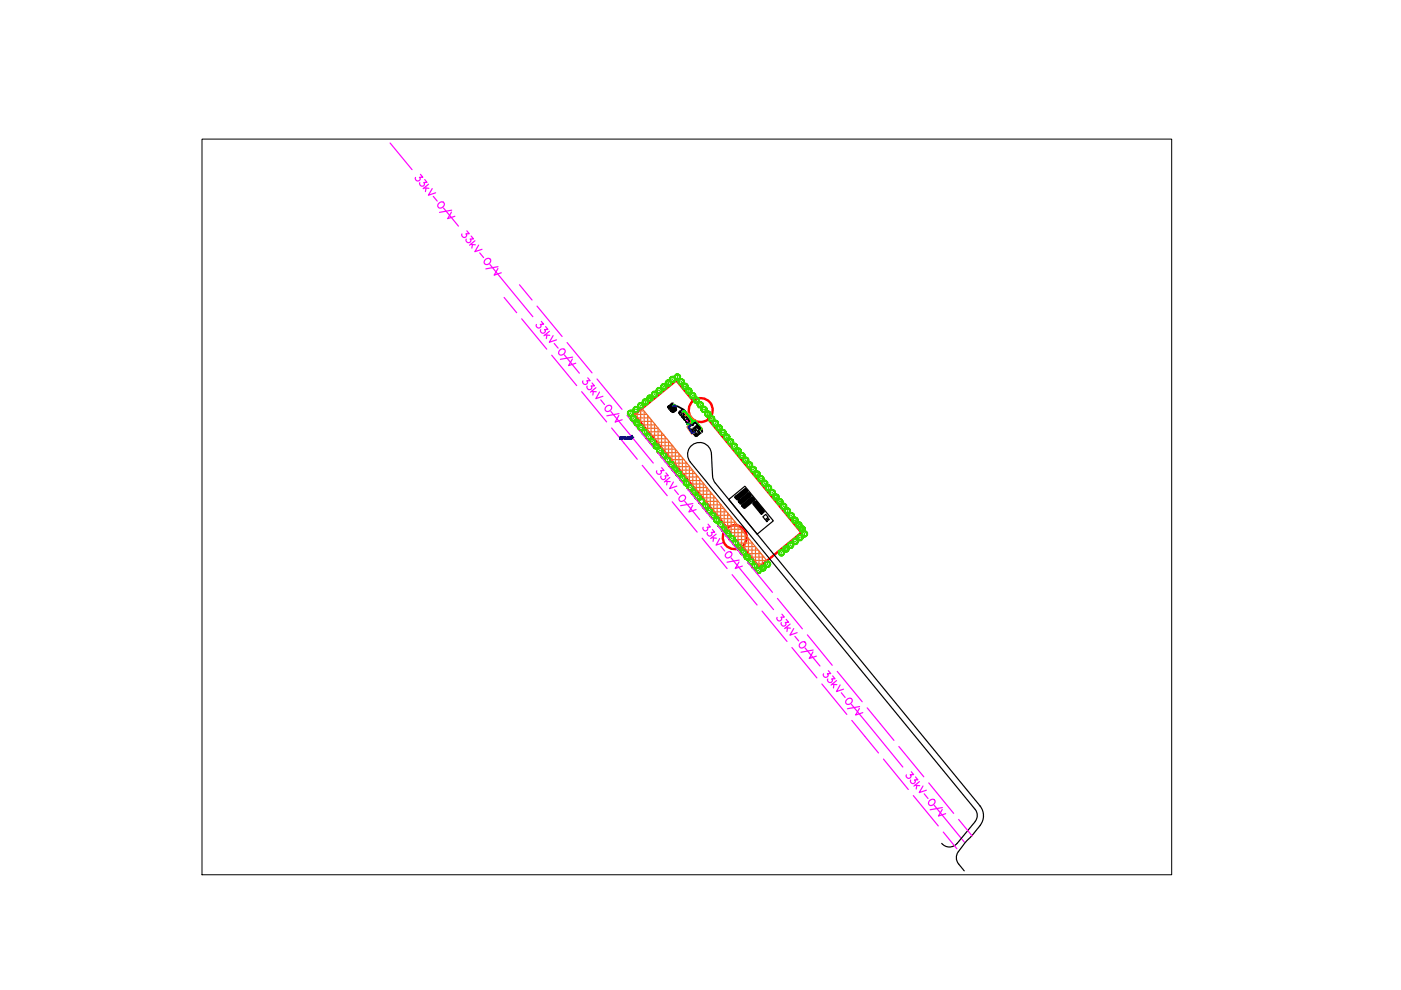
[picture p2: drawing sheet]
<svg xmlns="http://www.w3.org/2000/svg" width="297mm" height="210mm" viewBox="0 0 297 210" stroke-linecap="round" stroke-linejoin="round" font-family="sans-serif">
<defs><g id="words">
<g font-size="2.6">
<text x="142.2" y="87.8">P2</text>
<text x="142.2" y="88.2">P3</text>
<text x="143.9" y="88.5" transform="rotate(-90 143.9 88.5)">P3</text>
</g>
<text font-size="2.6" fill="#00f" x="143.9" y="87.1" transform="rotate(-90 143.9 87.1)">P1</text>
</g></defs>
<g fill="#808080">
<circle cx="145.4" cy="88" r=".18"/>
<circle cx="145.4" cy="87.9" r=".18"/>
<circle cx="145.7" cy="88.3" r=".18"/>
</g>
<path d="M145.7 88.3h.1" fill="none" stroke="#808080" stroke-width=".36"/>
<g fill="#808080">
<circle cx="145.7" cy="88.3" r=".18"/>
<circle cx="145.6" cy="88.4" r=".18"/>
<circle cx="145.7" cy="88.4" r=".18"/>
<circle cx="145.8" cy="88.4" r=".18"/>
<circle cx="145.5" cy="88.4" r=".18"/>
</g>
<path d="M145.6 88.4h.1" fill="none" stroke="#808080" stroke-width=".36"/>
<circle cx="145.8" cy="88.4" r=".18" fill="#808080"/>
<path d="M145.6 88.5h.1M145.8 88.4h.1" fill="none" stroke="#808080" stroke-width=".36"/>
<g fill="#808080">
<circle cx="145.6" cy="88.5" r=".18"/>
<circle cx="145.7" cy="88.5" r=".18"/>
</g>
<path d="M145.8 88.5h.1" fill="none" stroke="#808080" stroke-width=".36"/>
<g fill="#808080">
<circle cx="145.6" cy="88.5" r=".18"/>
<circle cx="145.7" cy="88.5" r=".18"/>
</g>
<path d="M145.7 88.5h.1" fill="none" stroke="#808080" stroke-width=".36"/>
<g fill="#808080">
<circle cx="145.6" cy="88.5" r=".18"/>
<circle cx="145.7" cy="88.5" r=".18"/>
</g>
<path d="M145.7 88.5h.1" fill="none" stroke="#808080" stroke-width=".36"/>
<g fill="#808080">
<circle cx="145.6" cy="88.5" r=".18"/>
<circle cx="145.7" cy="88.5" r=".18"/>
<circle cx="145.7" cy="88.6" r=".18"/>
<circle cx="145.7" cy="88.3" r=".18"/>
<circle cx="145.7" cy="88.4" r=".18"/>
<circle cx="145.8" cy="88.4" r=".18"/>
<circle cx="145.8" cy="88.5" r=".18"/>
<circle cx="145.6" cy="88.3" r=".18"/>
<circle cx="145.6" cy="88.4" r=".18"/>
</g>
<path d="M145.6 88.4h.1" fill="none" stroke="#808080" stroke-width=".36"/>
<circle cx="145.7" cy="88.5" r=".18" fill="#808080"/>
<path d="M145.6 88.4h.1" fill="none" stroke="#808080" stroke-width=".36"/>
<g fill="#808080">
<circle cx="145.6" cy="88.4" r=".18"/>
<circle cx="145.6" cy="88.5" r=".18"/>
<circle cx="145.7" cy="88.5" r=".18"/>
<circle cx="145.5" cy="88.4" r=".18"/>
<circle cx="145.7" cy="88.6" r=".18"/>
</g>
<path d="M145.6 88.4h.1" fill="none" stroke="#808080" stroke-width=".36"/>
<g fill="#808080">
<circle cx="145.6" cy="88.4" r=".18"/>
<circle cx="145.6" cy="88.3" r=".18"/>
</g>
<path d="M145.6 88.4h.1" fill="none" stroke="#808080" stroke-width=".36"/>
<g fill="#808080">
<circle cx="145.6" cy="88.4" r=".18"/>
<circle cx="145.7" cy="88.3" r=".18"/>
</g>
<path d="M145.6 88.4v.1M145.7 88.3h.1" fill="none" stroke="#808080" stroke-width=".36"/>
<g fill="#808080">
<circle cx="145.7" cy="88.3" r=".18"/>
<circle cx="145.6" cy="88.5" r=".18"/>
<circle cx="145.7" cy="88.4" r=".18"/>
<circle cx="145.7" cy="88.5" r=".18"/>
<circle cx="145.8" cy="88.4" r=".18"/>
<circle cx="145.7" cy="88.6" r=".18"/>
</g>
<path d="M145.8 88.4l-.1 .1" fill="none" stroke="#808080" stroke-width=".36"/>
<circle cx="145.7" cy="88.3" r=".18" fill="#808080"/>
<path d="M145.7 88.3h.1" fill="none" stroke="#808080" stroke-width=".36"/>
<g fill="#808080">
<circle cx="145.7" cy="88.3" r=".18"/>
<circle cx="145.6" cy="88.4" r=".18"/>
<circle cx="145.7" cy="88.4" r=".18"/>
<circle cx="145.8" cy="88.4" r=".18"/>
<circle cx="145.7" cy="88.5" r=".18"/>
</g>
<path d="M145.8 88.5h.1" fill="none" stroke="#808080" stroke-width=".36"/>
<circle cx="145.6" cy="88.5" r=".18" fill="#808080"/>
<path d="M145.6 88.5h.1" fill="none" stroke="#808080" stroke-width=".36"/>
<g fill="#808080">
<circle cx="145.7" cy="88.5" r=".18"/>
<circle cx="145.6" cy="88.5" r=".18"/>
</g>
<path d="M145.7 88.5h.1" fill="none" stroke="#808080" stroke-width=".36"/>
<g fill="#808080">
<circle cx="145.5" cy="88.4" r=".18"/>
<circle cx="145.6" cy="88.4" r=".18"/>
</g>
<path d="M145.6 88.4h.1" fill="none" stroke="#808080" stroke-width=".36"/>
<circle cx="145.6" cy="88.4" r=".18" fill="#808080"/>
<path d="M145.7 88.3h.1" fill="none" stroke="#808080" stroke-width=".36"/>
<g fill="#808080">
<circle cx="145.6" cy="88.5" r=".18"/>
<circle cx="145.6" cy="88.4" r=".18"/>
<circle cx="145.7" cy="88.3" r=".18"/>
</g>
<path d="M145.6 88.5h.1" fill="none" stroke="#808080" stroke-width=".36"/>
<g fill="#808080">
<circle cx="145.7" cy="88.4" r=".18"/>
<circle cx="145.7" cy="88.5" r=".18"/>
<circle cx="145.8" cy="88.4" r=".18"/>
</g>
<path d="M145.7 88.3h.1M145.8 88.5h.1" fill="none" stroke="#808080" stroke-width=".36"/>
<g fill="#808080">
<circle cx="145.7" cy="88.3" r=".18"/>
<circle cx="145.7" cy="88.4" r=".18"/>
<circle cx="145.8" cy="88.4" r=".18"/>
<circle cx="145.8" cy="88.5" r=".18"/>
<circle cx="145.7" cy="88.5" r=".18"/>
<circle cx="145.6" cy="88.4" r=".18"/>
</g>
<path d="M145.6 88.4h.1" fill="none" stroke="#808080" stroke-width=".36"/>
<g fill="#808080">
<circle cx="145.6" cy="88.4" r=".18"/>
<circle cx="145.6" cy="88.5" r=".18"/>
</g>
<path d="M145.7 88.5h.1" fill="none" stroke="#808080" stroke-width=".36"/>
<g fill="#808080">
<circle cx="145.6" cy="88.4" r=".18"/>
<circle cx="145.6" cy="88.5" r=".18"/>
<circle cx="145.7" cy="88.3" r=".18"/>
</g>
<path d="M145.7 88.3h.1" fill="none" stroke="#808080" stroke-width=".36"/>
<g fill="#808080">
<circle cx="145.7" cy="88.3" r=".18"/>
<circle cx="145.7" cy="88.4" r=".18"/>
<circle cx="145.8" cy="88.4" r=".18"/>
<circle cx="145.6" cy="88.3" r=".18"/>
</g>
<path d="M145.7 88.4h.1" fill="none" stroke="#808080" stroke-width=".36"/>
<g fill="#808080">
<circle cx="145.8" cy="88.4" r=".18"/>
<circle cx="145.6" cy="88.4" r=".18"/>
</g>
<path d="M145.8 88.5h.1" fill="none" stroke="#808080" stroke-width=".36"/>
<g fill="#808080">
<circle cx="145.6" cy="88.4" r=".18"/>
<circle cx="145.7" cy="88.4" r=".18"/>
<circle cx="145.8" cy="88.5" r=".18"/>
</g>
<path d="M145.6 88.4h.1" fill="none" stroke="#808080" stroke-width=".36"/>
<g fill="#808080">
<circle cx="145.7" cy="88.5" r=".18"/>
<circle cx="145.5" cy="88.4" r=".18"/>
<circle cx="145.6" cy="88.4" r=".18"/>
<circle cx="145.6" cy="88.5" r=".18"/>
</g>
<path d="M145.6 88.5h.1" fill="none" stroke="#808080" stroke-width=".36"/>
<g fill="#808080">
<circle cx="145.6" cy="88.5" r=".18"/>
<circle cx="145.7" cy="88.5" r=".18"/>
</g>
<path d="M145.6 88.5h.1" fill="none" stroke="#808080" stroke-width=".36"/>
<circle cx="145.8" cy="88.4" r=".18" fill="#808080"/>
<path d="M145.8 88.5h.1" fill="none" stroke="#808080" stroke-width=".36"/>
<g fill="#808080">
<circle cx="145.8" cy="88.4" r=".18"/>
<circle cx="145.8" cy="88.5" r=".18"/>
<circle cx="145.7" cy="88.3" r=".18"/>
<circle cx="145.7" cy="88.4" r=".18"/>
</g>
<path d="M145.7 88.4h.1" fill="none" stroke="#808080" stroke-width=".36"/>
<g fill="#808080">
<circle cx="145.7" cy="88.4" r=".18"/>
<circle cx="145.7" cy="88.5" r=".18"/>
<circle cx="145.7" cy="88.3" r=".18"/>
<circle cx="145.6" cy="88.3" r=".18"/>
<circle cx="145.6" cy="88.4" r=".18"/>
<circle cx="145.6" cy="88.5" r=".18"/>
</g>
<path d="M145.6 88.5h.1" fill="none" stroke="#808080" stroke-width=".36"/>
<g fill="#808080">
<circle cx="145.6" cy="88.4" r=".18"/>
<circle cx="145.6" cy="88.5" r=".18"/>
</g>
<path d="M145.6 88.5h.1" fill="none" stroke="#808080" stroke-width=".36"/>
<g fill="#808080">
<circle cx="145.6" cy="88.4" r=".18"/>
<circle cx="145.6" cy="88.5" r=".18"/>
<circle cx="145.5" cy="88.4" r=".18"/>
<circle cx="145.7" cy="88.3" r=".18"/>
<circle cx="145.6" cy="88.3" r=".18"/>
</g>
<path d="M145.7 88.3h.1" fill="none" stroke="#808080" stroke-width=".36"/>
<g fill="#808080">
<circle cx="145.6" cy="88.4" r=".18"/>
<circle cx="145.7" cy="88.4" r=".18"/>
<circle cx="145.7" cy="88.3" r=".18"/>
<circle cx="145.5" cy="88.4" r=".18"/>
</g>
<path d="M145.6 88.4h.1" fill="none" stroke="#808080" stroke-width=".36"/>
<g fill="#808080">
<circle cx="145.7" cy="88.4" r=".18"/>
<circle cx="145.6" cy="88.4" r=".18"/>
<circle cx="145.8" cy="88.4" r=".18"/>
<circle cx="145.6" cy="88.5" r=".18"/>
<circle cx="145.7" cy="88.5" r=".18"/>
<circle cx="145.8" cy="88.5" r=".18"/>
<circle cx="145.7" cy="88.3" r=".18"/>
<circle cx="145.6" cy="88.3" r=".18"/>
<circle cx="145.5" cy="88.4" r=".18"/>
<circle cx="145.5" cy="88.5" r=".18"/>
<circle cx="145.7" cy="88.6" r=".18"/>
</g>
<path d="M145.7 88.4h-.1" fill="none" stroke="#808080" stroke-width=".36"/>
<circle cx="145.7" cy="88.4" r=".18" fill="#808080"/>
<path d="M145.6 88.4h.1" fill="none" stroke="#808080" stroke-width=".36"/>
<g fill="#808080">
<circle cx="145.7" cy="88.4" r=".18"/>
<circle cx="145.6" cy="88.4" r=".18"/>
<circle cx="145.7" cy="88.5" r=".18"/>
</g>
<path d="M145.6 88.4h.1" fill="none" stroke="#808080" stroke-width=".36"/>
<g fill="#808080">
<circle cx="145.7" cy="88.4" r=".18"/>
<circle cx="145.7" cy="88.5" r=".18"/>
<circle cx="145.6" cy="88.4" r=".18"/>
</g>
<path d="M145.7 88.4h-.1M145.7 88.4h.1" fill="none" stroke="#808080" stroke-width=".36"/>
<g fill="#808080">
<circle cx="145.6" cy="88.4" r=".18"/>
<circle cx="145.7" cy="88.4" r=".18"/>
<circle cx="145.7" cy="88.5" r=".18"/>
</g>
<path d="M145.7 88.4h.1" fill="none" stroke="#808080" stroke-width=".36"/>
<g fill="#808080">
<circle cx="145.7" cy="88.4" r=".18"/>
<circle cx="145.6" cy="88.4" r=".18"/>
</g>
<path d="M145.7 88.4v.1" fill="none" stroke="#808080" stroke-width=".36"/>
<circle cx="145.7" cy="88.4" r=".18" fill="#808080"/>
<path d="M145.7 88.4h.1" fill="none" stroke="#808080" stroke-width=".36"/>
<circle cx="145.7" cy="88.4" r=".18" fill="#808080"/>
<path d="M145.7 88.4v.1" fill="none" stroke="#808080" stroke-width=".36"/>
<circle cx="145.7" cy="88.4" r=".18" fill="#808080"/>
<path d="M145.7 88.4h.1" fill="none" stroke="#808080" stroke-width=".36"/>
<circle cx="145.6" cy="88.4" r=".18" fill="#808080"/>
<path d="M145.7 88.4h.1" fill="none" stroke="#808080" stroke-width=".36"/>
<g fill="#808080">
<circle cx="145.7" cy="88.4" r=".18"/>
<circle cx="145.6" cy="88.4" r=".18"/>
<circle cx="145.7" cy="88.5" r=".18"/>
<circle cx="145.6" cy="88.5" r=".18"/>
</g>
<path d="M145.7 88.4h.1" fill="none" stroke="#808080" stroke-width=".36"/>
<g fill="#808080">
<circle cx="145.7" cy="88.5" r=".18"/>
<circle cx="145.7" cy="88.4" r=".18"/>
</g>
<path d="M145.7 88.5h.1" fill="none" stroke="#808080" stroke-width=".36"/>
<g fill="#808080">
<circle cx="145.6" cy="88.4" r=".18"/>
<circle cx="145.6" cy="88.5" r=".18"/>
<circle cx="145.7" cy="88.4" r=".18"/>
</g>
<path d="M145.7 88.4h.1" fill="none" stroke="#808080" stroke-width=".36"/>
<g fill="#808080">
<circle cx="145.7" cy="88.4" r=".18"/>
<circle cx="145.6" cy="88.5" r=".18"/>
</g>
<path d="M145.7 88.5h.1M145.7 88.4h.1" fill="none" stroke="#808080" stroke-width=".36"/>
<g fill="#808080">
<circle cx="145.7" cy="88.5" r=".18"/>
<circle cx="145.7" cy="88.4" r=".18"/>
<circle cx="145.6" cy="88.4" r=".18"/>
<circle cx="145.6" cy="88.5" r=".18"/>
</g>
<path d="M145.5 88.4l.2-.1 .1 .1-.1 .2zM145.6 88.4h.1z" fill="none" stroke="#000" stroke-width=".7"/>
<g fill="#808080">
<circle cx="146.1" cy="88.8" r=".18"/>
<circle cx="146" cy="88.8" r=".18"/>
<circle cx="146.1" cy="88.9" r=".18"/>
<circle cx="146" cy="88.9" r=".18"/>
<circle cx="146.2" cy="88.9" r=".18"/>
</g>
<path d="M146 88.9h.1" fill="none" stroke="#808080" stroke-width=".36"/>
<circle cx="146.2" cy="88.9" r=".18" fill="#808080"/>
<path d="M146 88.9h.1M146.2 88.9h.1" fill="none" stroke="#808080" stroke-width=".36"/>
<g fill="#808080">
<circle cx="146" cy="88.9" r=".18"/>
<circle cx="146.1" cy="88.9" r=".18"/>
</g>
<path d="M146.2 88.9h.1" fill="none" stroke="#808080" stroke-width=".36"/>
<g fill="#808080">
<circle cx="146" cy="89" r=".18"/>
<circle cx="146.1" cy="89" r=".18"/>
</g>
<path d="M146.1 89h.1" fill="none" stroke="#808080" stroke-width=".36"/>
<g fill="#808080">
<circle cx="146" cy="89" r=".18"/>
<circle cx="146.1" cy="89" r=".18"/>
</g>
<path d="M146.1 89h.1" fill="none" stroke="#808080" stroke-width=".36"/>
<g fill="#808080">
<circle cx="146" cy="89" r=".18"/>
<circle cx="146.1" cy="89" r=".18"/>
<circle cx="146.1" cy="89.1" r=".18"/>
<circle cx="146.1" cy="88.8" r=".18"/>
<circle cx="146.1" cy="88.9" r=".18"/>
<circle cx="146.2" cy="88.9" r=".18"/>
</g>
<path d="M146.1 88.8v.1" fill="none" stroke="#808080" stroke-width=".36"/>
<g fill="#808080">
<circle cx="146.1" cy="88.9" r=".18"/>
<circle cx="146.2" cy="88.9" r=".18"/>
<circle cx="146.1" cy="88.8" r=".18"/>
<circle cx="146.1" cy="89" r=".18"/>
<circle cx="146" cy="88.8" r=".18"/>
</g>
<path d="M146 88.8v.1" fill="none" stroke="#808080" stroke-width=".36"/>
<circle cx="146.1" cy="89" r=".18" fill="#808080"/>
<path d="M146 88.8v.1" fill="none" stroke="#808080" stroke-width=".36"/>
<g fill="#808080">
<circle cx="146" cy="88.9" r=".18"/>
<circle cx="146.1" cy="89" r=".18"/>
<circle cx="146" cy="89" r=".18"/>
</g>
<path d="M146 89h.1" fill="none" stroke="#808080" stroke-width=".36"/>
<g fill="#808080">
<circle cx="146" cy="89" r=".18"/>
<circle cx="146.1" cy="89.1" r=".18"/>
<circle cx="146" cy="88.9" r=".18"/>
</g>
<path d="M146 88.8v.1" fill="none" stroke="#808080" stroke-width=".36"/>
<g fill="#808080">
<circle cx="146" cy="88.8" r=".18"/>
<circle cx="146" cy="88.9" r=".18"/>
</g>
<path d="M146 88.8v.1" fill="none" stroke="#808080" stroke-width=".36"/>
<circle cx="146.1" cy="88.8" r=".18" fill="#808080"/>
<path d="M146 88.9h.1" fill="none" stroke="#808080" stroke-width=".36"/>
<g fill="#808080">
<circle cx="146.1" cy="88.8" r=".18"/>
<circle cx="146" cy="89" r=".18"/>
<circle cx="146" cy="88.9" r=".18"/>
</g>
<path d="M146.1 88.8v.1" fill="none" stroke="#808080" stroke-width=".36"/>
<circle cx="146.1" cy="88.8" r=".18" fill="#808080"/>
<path d="M146 89h.1" fill="none" stroke="#808080" stroke-width=".36"/>
<g fill="#808080">
<circle cx="146" cy="89" r=".18"/>
<circle cx="146.1" cy="88.9" r=".18"/>
<circle cx="146.1" cy="89" r=".18"/>
<circle cx="146.2" cy="88.9" r=".18"/>
<circle cx="146.1" cy="89.1" r=".18"/>
</g>
<path d="M146.1 89h.1M146.2 88.9h.1" fill="none" stroke="#808080" stroke-width=".36"/>
<circle cx="146.1" cy="88.8" r=".18" fill="#808080"/>
<path d="M146.1 88.8h.1" fill="none" stroke="#808080" stroke-width=".36"/>
<g fill="#808080">
<circle cx="146.1" cy="88.8" r=".18"/>
<circle cx="146" cy="88.9" r=".18"/>
<circle cx="146.1" cy="88.9" r=".18"/>
</g>
<path d="M145.9 88.9h.1" fill="none" stroke="#808080" stroke-width=".36"/>
<g fill="#808080">
<circle cx="146" cy="88.9" r=".18"/>
<circle cx="146.2" cy="88.9" r=".18"/>
<circle cx="146.1" cy="88.9" r=".18"/>
</g>
<path d="M146.2 88.9h.1" fill="none" stroke="#808080" stroke-width=".36"/>
<circle cx="146" cy="89" r=".18" fill="#808080"/>
<path d="M146 89h.1" fill="none" stroke="#808080" stroke-width=".36"/>
<g fill="#808080">
<circle cx="146.1" cy="89" r=".18"/>
<circle cx="146" cy="89" r=".18"/>
</g>
<path d="M146.1 89h.1" fill="none" stroke="#808080" stroke-width=".36"/>
<circle cx="146" cy="88.9" r=".18" fill="#808080"/>
<path d="M146.1 88.8h.1" fill="none" stroke="#808080" stroke-width=".36"/>
<g fill="#808080">
<circle cx="146.1" cy="88.8" r=".18"/>
<circle cx="146" cy="89" r=".18"/>
<circle cx="146" cy="88.9" r=".18"/>
</g>
<path d="M146.1 88.8h.1" fill="none" stroke="#808080" stroke-width=".36"/>
<circle cx="146" cy="89" r=".18" fill="#808080"/>
<path d="M146 89h.1" fill="none" stroke="#808080" stroke-width=".36"/>
<g fill="#808080">
<circle cx="146.1" cy="88.9" r=".18"/>
<circle cx="146.1" cy="89" r=".18"/>
</g>
<path d="M146.1 89h.1" fill="none" stroke="#808080" stroke-width=".36"/>
<g fill="#808080">
<circle cx="146.1" cy="88.9" r=".18"/>
<circle cx="146.2" cy="88.9" r=".18"/>
</g>
<path d="M146.2 88.9h.1" fill="none" stroke="#808080" stroke-width=".36"/>
<circle cx="146.1" cy="88.8" r=".18" fill="#808080"/>
<path d="M146.1 88.8h.1" fill="none" stroke="#808080" stroke-width=".36"/>
<g fill="#808080">
<circle cx="146.1" cy="88.9" r=".18"/>
<circle cx="146.2" cy="88.9" r=".18"/>
<circle cx="146.1" cy="88.8" r=".18"/>
<circle cx="146" cy="88.9" r=".18"/>
</g>
<path d="M146.1 89h.1" fill="none" stroke="#808080" stroke-width=".36"/>
<circle cx="146" cy="88.9" r=".18" fill="#808080"/>
<path d="M146 88.9h.1" fill="none" stroke="#808080" stroke-width=".36"/>
<circle cx="146" cy="89" r=".18" fill="#808080"/>
<path d="M145.9 88.9h.1M146.1 89h.1" fill="none" stroke="#808080" stroke-width=".36"/>
<g fill="#808080">
<circle cx="146" cy="88.9" r=".18"/>
<circle cx="146" cy="89" r=".18"/>
<circle cx="146.1" cy="88.8" r=".18"/>
</g>
<path d="M146.1 88.8h.1" fill="none" stroke="#808080" stroke-width=".36"/>
<g fill="#808080">
<circle cx="146.1" cy="88.8" r=".18"/>
<circle cx="146.2" cy="88.9" r=".18"/>
<circle cx="146" cy="88.8" r=".18"/>
<circle cx="146.1" cy="88.9" r=".18"/>
</g>
<path d="M146.2 88.9h.1" fill="none" stroke="#808080" stroke-width=".36"/>
<g fill="#808080">
<circle cx="146.2" cy="88.9" r=".18"/>
<circle cx="146" cy="88.8" r=".18"/>
</g>
<path d="M146.2 88.9h.1" fill="none" stroke="#808080" stroke-width=".36"/>
<circle cx="146" cy="88.9" r=".18" fill="#808080"/>
<path d="M146.1 88.9h.1" fill="none" stroke="#808080" stroke-width=".36"/>
<circle cx="146.2" cy="88.9" r=".18" fill="#808080"/>
<path d="M146 88.9h.1" fill="none" stroke="#808080" stroke-width=".36"/>
<g fill="#808080">
<circle cx="146.1" cy="89" r=".18"/>
<circle cx="146" cy="88.9" r=".18"/>
</g>
<path d="M146.1 89h.1" fill="none" stroke="#808080" stroke-width=".36"/>
<g fill="#808080">
<circle cx="146.1" cy="89" r=".18"/>
<circle cx="146" cy="88.9" r=".18"/>
<circle cx="146" cy="89" r=".18"/>
</g>
<path d="M146 89h.1" fill="none" stroke="#808080" stroke-width=".36"/>
<circle cx="146.2" cy="88.9" r=".18" fill="#808080"/>
<path d="M146.2 88.9h.1" fill="none" stroke="#808080" stroke-width=".36"/>
<g fill="#808080">
<circle cx="146.2" cy="88.9" r=".18"/>
<circle cx="146.1" cy="88.8" r=".18"/>
<circle cx="146.1" cy="88.9" r=".18"/>
</g>
<path d="M146.1 88.9h.1" fill="none" stroke="#808080" stroke-width=".36"/>
<g fill="#808080">
<circle cx="146.1" cy="89" r=".18"/>
<circle cx="146.1" cy="88.8" r=".18"/>
</g>
<path d="M146.1 89h.1" fill="none" stroke="#808080" stroke-width=".36"/>
<circle cx="146.1" cy="89" r=".18" fill="#808080"/>
<path d="M146.1 88.8h.1" fill="none" stroke="#808080" stroke-width=".36"/>
<g fill="#808080">
<circle cx="146.1" cy="88.8" r=".18"/>
<circle cx="146.1" cy="89" r=".18"/>
</g>
<path d="M146.1 89h.1" fill="none" stroke="#808080" stroke-width=".36"/>
<g fill="#808080">
<circle cx="146" cy="88.8" r=".18"/>
<circle cx="146" cy="89" r=".18"/>
<circle cx="146" cy="88.9" r=".18"/>
</g>
<path d="M146 88.9h.1" fill="none" stroke="#808080" stroke-width=".36"/>
<g fill="#808080">
<circle cx="146" cy="88.9" r=".18"/>
<circle cx="146" cy="89" r=".18"/>
</g>
<path d="M146 88.9h.1M146.1 88.8h.1" fill="none" stroke="#808080" stroke-width=".36"/>
<circle cx="146" cy="88.8" r=".18" fill="#808080"/>
<path d="M145.9 88.9h.1M146.1 88.8h.1" fill="none" stroke="#808080" stroke-width=".36"/>
<g fill="#808080">
<circle cx="146" cy="88.9" r=".18"/>
<circle cx="146" cy="88.8" r=".18"/>
<circle cx="146.1" cy="88.8" r=".18"/>
</g>
<path d="M146 88.9h.1" fill="none" stroke="#808080" stroke-width=".36"/>
<circle cx="146" cy="88.9" r=".18" fill="#808080"/>
<path d="M146 88.9h.1" fill="none" stroke="#808080" stroke-width=".36"/>
<g fill="#808080">
<circle cx="146.1" cy="88.9" r=".18"/>
<circle cx="146.1" cy="88.8" r=".18"/>
<circle cx="146" cy="88.9" r=".18"/>
<circle cx="146.2" cy="88.9" r=".18"/>
<circle cx="146" cy="89" r=".18"/>
</g>
<path d="M146.1 88.9h.1" fill="none" stroke="#808080" stroke-width=".36"/>
<g fill="#808080">
<circle cx="146.2" cy="88.9" r=".18"/>
<circle cx="146" cy="89" r=".18"/>
<circle cx="146.1" cy="89" r=".18"/>
</g>
<path d="M146.1 89h-.1M146.2 88.9h.1" fill="none" stroke="#808080" stroke-width=".36"/>
<g fill="#808080">
<circle cx="146.1" cy="89" r=".18"/>
<circle cx="146.1" cy="88.8" r=".18"/>
<circle cx="146" cy="88.8" r=".18"/>
<circle cx="146.1" cy="88.9" r=".18"/>
<circle cx="146.2" cy="88.9" r=".18"/>
<circle cx="146" cy="88.9" r=".18"/>
<circle cx="145.9" cy="88.9" r=".18"/>
<circle cx="146" cy="89" r=".18"/>
<circle cx="146.1" cy="89.1" r=".18"/>
<circle cx="146.2" cy="89" r=".18"/>
</g>
<path d="M146 88.9h.1" fill="none" stroke="#808080" stroke-width=".36"/>
<circle cx="146.1" cy="88.9" r=".18" fill="#808080"/>
<path d="M146 88.9h.1" fill="none" stroke="#808080" stroke-width=".36"/>
<g fill="#808080">
<circle cx="146.1" cy="88.9" r=".18"/>
<circle cx="146" cy="88.9" r=".18"/>
<circle cx="146.1" cy="89" r=".18"/>
</g>
<path d="M146.1 88.8v.1" fill="none" stroke="#808080" stroke-width=".36"/>
<g fill="#808080">
<circle cx="146.1" cy="88.9" r=".18"/>
<circle cx="146" cy="88.9" r=".18"/>
<circle cx="146.1" cy="89" r=".18"/>
</g>
<path d="M146.1 88.8l-.1 .1" fill="none" stroke="#808080" stroke-width=".36"/>
<g fill="#808080">
<circle cx="146" cy="88.9" r=".18"/>
<circle cx="146.1" cy="88.9" r=".18"/>
<circle cx="146.1" cy="89" r=".18"/>
</g>
<path d="M146.1 88.9h.1" fill="none" stroke="#808080" stroke-width=".36"/>
<g fill="#808080">
<circle cx="146.1" cy="88.9" r=".18"/>
<circle cx="146" cy="88.9" r=".18"/>
</g>
<path d="M146 88.9h.1" fill="none" stroke="#808080" stroke-width=".36"/>
<circle cx="146.1" cy="88.9" r=".18" fill="#808080"/>
<path d="M146.1 88.9h.1" fill="none" stroke="#808080" stroke-width=".36"/>
<g fill="#808080">
<circle cx="146.1" cy="88.9" r=".18"/>
<circle cx="146" cy="88.9" r=".18"/>
</g>
<path d="M146.1 88.9h.1" fill="none" stroke="#808080" stroke-width=".36"/>
<g fill="#808080">
<circle cx="146.1" cy="88.9" r=".18"/>
<circle cx="146" cy="88.9" r=".18"/>
<circle cx="146.1" cy="89" r=".18"/>
</g>
<path d="M146.1 88.9h.1" fill="none" stroke="#808080" stroke-width=".36"/>
<g fill="#808080">
<circle cx="146.1" cy="89" r=".18"/>
<circle cx="146" cy="88.9" r=".18"/>
<circle cx="146.1" cy="88.9" r=".18"/>
<circle cx="146.1" cy="88.8" r=".18"/>
</g>
<path d="M145.9 88.9l.2-.1 .1 .1-.1 .2zM146 88.9h.1z" fill="none" stroke="#000" stroke-width=".7"/>
<g fill="#808080">
<circle cx="146.3" cy="89" r=".18"/>
<circle cx="146.3" cy="89.1" r=".18"/>
</g>
<path d="M146.2 89.1h.1" fill="none" stroke="#808080" stroke-width=".36"/>
<g fill="#808080">
<circle cx="146.3" cy="89.1" r=".18"/>
<circle cx="146.2" cy="89.1" r=".18"/>
</g>
<path d="M146.2 89.1h.1" fill="none" stroke="#808080" stroke-width=".36"/>
<g fill="#808080">
<circle cx="146.3" cy="89.1" r=".18"/>
<circle cx="146.4" cy="89.1" r=".18"/>
<circle cx="146.2" cy="89.1" r=".18"/>
</g>
<path d="M146.2 89.1h.1" fill="none" stroke="#808080" stroke-width=".36"/>
<g fill="#808080">
<circle cx="146.3" cy="89.1" r=".18"/>
<circle cx="146.4" cy="89.1" r=".18"/>
<circle cx="146.2" cy="89.2" r=".18"/>
</g>
<path d="M146.2 89.2h.1" fill="none" stroke="#808080" stroke-width=".36"/>
<circle cx="146.4" cy="89.2" r=".18" fill="#808080"/>
<path d="M146.2 89.2h.1M146.4 89.2h.1" fill="none" stroke="#808080" stroke-width=".36"/>
<circle cx="146.2" cy="89.2" r=".18" fill="#808080"/>
<path d="M146.4 89.2h.1" fill="none" stroke="#808080" stroke-width=".36"/>
<g fill="#808080">
<circle cx="146.4" cy="89.2" r=".18"/>
<circle cx="146.2" cy="89.2" r=".18"/>
</g>
<path d="M146.3 89.2h.1" fill="none" stroke="#808080" stroke-width=".36"/>
<g fill="#808080">
<circle cx="146.4" cy="89.2" r=".18"/>
<circle cx="146.2" cy="89.2" r=".18"/>
</g>
<path d="M146.3 89.2h.1" fill="none" stroke="#808080" stroke-width=".36"/>
<g fill="#808080">
<circle cx="146.4" cy="89.2" r=".18"/>
<circle cx="146.2" cy="89.2" r=".18"/>
<circle cx="146.3" cy="89.2" r=".18"/>
</g>
<path d="M146.3 89.3h.1" fill="none" stroke="#808080" stroke-width=".36"/>
<g fill="#808080">
<circle cx="146.3" cy="89.3" r=".18"/>
<circle cx="146.2" cy="89.3" r=".18"/>
</g>
<path d="M146.3 89.3h-.1" fill="none" stroke="#808080" stroke-width=".36"/>
<g fill="#808080">
<circle cx="146.3" cy="89" r=".18"/>
<circle cx="146.3" cy="89.1" r=".18"/>
</g>
<path d="M146.4 89.1h.1" fill="none" stroke="#808080" stroke-width=".36"/>
<g fill="#808080">
<circle cx="146.4" cy="89.1" r=".18"/>
<circle cx="146.4" cy="89.2" r=".18"/>
<circle cx="146.3" cy="89.1" r=".18"/>
</g>
<path d="M146.3 89.1h.1" fill="none" stroke="#808080" stroke-width=".36"/>
<g fill="#808080">
<circle cx="146.3" cy="89.1" r=".18"/>
<circle cx="146.4" cy="89.2" r=".18"/>
<circle cx="146.2" cy="89.1" r=".18"/>
<circle cx="146.3" cy="89.2" r=".18"/>
</g>
<path d="M146.2 89.1h.1" fill="none" stroke="#808080" stroke-width=".36"/>
<g fill="#808080">
<circle cx="146.3" cy="89.2" r=".18"/>
<circle cx="146.3" cy="89.3" r=".18"/>
<circle cx="146.2" cy="89.1" r=".18"/>
</g>
<path d="M146.3 89.3h.1" fill="none" stroke="#808080" stroke-width=".36"/>
<g fill="#808080">
<circle cx="146.2" cy="89.1" r=".18"/>
<circle cx="146.2" cy="89.2" r=".18"/>
</g>
<path d="M146.3 89.2v.1M146.3 89.3h.1" fill="none" stroke="#808080" stroke-width=".36"/>
<circle cx="146.2" cy="89.2" r=".18" fill="#808080"/>
<path d="M146.2 89.2v.1" fill="none" stroke="#808080" stroke-width=".36"/>
<circle cx="146.2" cy="89.3" r=".18" fill="#808080"/>
<path d="M146.2 89.3h.1" fill="none" stroke="#808080" stroke-width=".36"/>
<g fill="#808080">
<circle cx="146.2" cy="89.2" r=".18"/>
<circle cx="146.2" cy="89.1" r=".18"/>
</g>
<path d="M146.2 89.2h.1M146.2 89.1v.1M146.2 89.1h.1" fill="none" stroke="#808080" stroke-width=".36"/>
<g fill="#808080">
<circle cx="146.3" cy="89.1" r=".18"/>
<circle cx="146.3" cy="89" r=".18"/>
<circle cx="146.2" cy="89.2" r=".18"/>
</g>
<path d="M146.3 89.1h.1" fill="none" stroke="#808080" stroke-width=".36"/>
<circle cx="146.3" cy="89.1" r=".18" fill="#808080"/>
<path d="M146.2 89.2v.1" fill="none" stroke="#808080" stroke-width=".36"/>
<g fill="#808080">
<circle cx="146.2" cy="89.2" r=".18"/>
<circle cx="146.3" cy="89.1" r=".18"/>
</g>
<path d="M146.4 89.1h.1" fill="none" stroke="#808080" stroke-width=".36"/>
<circle cx="146.2" cy="89.3" r=".18" fill="#808080"/>
<path d="M146.3 89.2v.1" fill="none" stroke="#808080" stroke-width=".36"/>
<g fill="#808080">
<circle cx="146.4" cy="89.2" r=".18"/>
<circle cx="146.4" cy="89.1" r=".18"/>
<circle cx="146.3" cy="89.3" r=".18"/>
</g>
<path d="M146.4 89.2h-.1M146.4 89.2h.1" fill="none" stroke="#808080" stroke-width=".36"/>
<g fill="#808080">
<circle cx="146.4" cy="89.2" r=".18"/>
<circle cx="146.3" cy="89.1" r=".18"/>
<circle cx="146.2" cy="89.1" r=".18"/>
<circle cx="146.4" cy="89.1" r=".18"/>
</g>
<path d="M146.1 89.1h.1" fill="none" stroke="#808080" stroke-width=".36"/>
<g fill="#808080">
<circle cx="146.2" cy="89.2" r=".18"/>
<circle cx="146.4" cy="89.2" r=".18"/>
</g>
<path d="M146.2 89.2h.1" fill="none" stroke="#808080" stroke-width=".36"/>
<circle cx="146.2" cy="89.2" r=".18" fill="#808080"/>
<path d="M146.3 89.2h.1" fill="none" stroke="#808080" stroke-width=".36"/>
<circle cx="146.4" cy="89.2" r=".18" fill="#808080"/>
<path d="M146.2 89.2h.1" fill="none" stroke="#808080" stroke-width=".36"/>
<g fill="#808080">
<circle cx="146.2" cy="89.2" r=".18"/>
<circle cx="146.3" cy="89.2" r=".18"/>
<circle cx="146.2" cy="89.3" r=".18"/>
<circle cx="146.3" cy="89.3" r=".18"/>
</g>
<path d="M146.1 89.1h.1" fill="none" stroke="#808080" stroke-width=".36"/>
<circle cx="146.2" cy="89.1" r=".18" fill="#808080"/>
<path d="M146.2 89.2h.1" fill="none" stroke="#808080" stroke-width=".36"/>
<g fill="#808080">
<circle cx="146.2" cy="89.2" r=".18"/>
<circle cx="146.2" cy="89.1" r=".18"/>
<circle cx="146.3" cy="89.1" r=".18"/>
</g>
<path d="M146.3 89.1h.1" fill="none" stroke="#808080" stroke-width=".36"/>
<g fill="#808080">
<circle cx="146.2" cy="89.3" r=".18"/>
<circle cx="146.2" cy="89.2" r=".18"/>
<circle cx="146.4" cy="89.1" r=".18"/>
<circle cx="146.3" cy="89.3" r=".18"/>
</g>
<path d="M146.3 89.2h.1" fill="none" stroke="#808080" stroke-width=".36"/>
<g fill="#808080">
<circle cx="146.4" cy="89.2" r=".18"/>
<circle cx="146.3" cy="89.1" r=".18"/>
</g>
<path d="M146.3 89.1h.1" fill="none" stroke="#808080" stroke-width=".36"/>
<g fill="#808080">
<circle cx="146.4" cy="89.1" r=".18"/>
<circle cx="146.4" cy="89.2" r=".18"/>
<circle cx="146.3" cy="89.1" r=".18"/>
</g>
<path d="M146.3 89.2h.1" fill="none" stroke="#808080" stroke-width=".36"/>
<circle cx="146.2" cy="89.1" r=".18" fill="#808080"/>
<path d="M146.3 89.2h.1" fill="none" stroke="#808080" stroke-width=".36"/>
<g fill="#808080">
<circle cx="146.2" cy="89.1" r=".18"/>
<circle cx="146.2" cy="89.2" r=".18"/>
</g>
<path d="M146.2 89.2h.1" fill="none" stroke="#808080" stroke-width=".36"/>
<g fill="#808080">
<circle cx="146.2" cy="89.2" r=".18"/>
<circle cx="146.3" cy="89.3" r=".18"/>
<circle cx="146.1" cy="89.1" r=".18"/>
</g>
<path d="M146.2 89.2h.1" fill="none" stroke="#808080" stroke-width=".36"/>
<g fill="#808080">
<circle cx="146.3" cy="89" r=".18"/>
<circle cx="146.3" cy="89.1" r=".18"/>
</g>
<path d="M146.4 89.1h.1" fill="none" stroke="#808080" stroke-width=".36"/>
<g fill="#808080">
<circle cx="146.2" cy="89.1" r=".18"/>
<circle cx="146.3" cy="89.1" r=".18"/>
</g>
<path d="M146.4 89.1v.1" fill="none" stroke="#808080" stroke-width=".36"/>
<circle cx="146.4" cy="89.2" r=".18" fill="#808080"/>
<path d="M146.2 89.1h.1" fill="none" stroke="#808080" stroke-width=".36"/>
<g fill="#808080">
<circle cx="146.4" cy="89.2" r=".18"/>
<circle cx="146.2" cy="89.1" r=".18"/>
</g>
<path d="M146.3 89.2h.1" fill="none" stroke="#808080" stroke-width=".36"/>
<g fill="#808080">
<circle cx="146.4" cy="89.2" r=".18"/>
<circle cx="146.2" cy="89.1" r=".18"/>
</g>
<path d="M146.3 89.2h.1" fill="none" stroke="#808080" stroke-width=".36"/>
<g fill="#808080">
<circle cx="146.1" cy="89.1" r=".18"/>
<circle cx="146.2" cy="89.2" r=".18"/>
<circle cx="146.3" cy="89.2" r=".18"/>
<circle cx="146.4" cy="89.2" r=".18"/>
<circle cx="146.1" cy="89.2" r=".18"/>
</g>
<path d="M146.2 89.2h.1" fill="none" stroke="#808080" stroke-width=".36"/>
<g fill="#808080">
<circle cx="146.2" cy="89.2" r=".18"/>
<circle cx="146.3" cy="89.2" r=".18"/>
<circle cx="146.3" cy="89.3" r=".18"/>
</g>
<path d="M146.2 89.2v.1" fill="none" stroke="#808080" stroke-width=".36"/>
<g fill="#808080">
<circle cx="146.3" cy="89.3" r=".18"/>
<circle cx="146.2" cy="89.3" r=".18"/>
<circle cx="146.4" cy="89.2" r=".18"/>
<circle cx="146.4" cy="89.1" r=".18"/>
</g>
<path d="M146.4 89.1v.1" fill="none" stroke="#808080" stroke-width=".36"/>
<g fill="#808080">
<circle cx="146.4" cy="89.2" r=".18"/>
<circle cx="146.3" cy="89.1" r=".18"/>
</g>
<path d="M146.3 89.2h.1" fill="none" stroke="#808080" stroke-width=".36"/>
<g fill="#808080">
<circle cx="146.3" cy="89.2" r=".18"/>
<circle cx="146.4" cy="89.2" r=".18"/>
</g>
<path d="M146.3 89h.1" fill="none" stroke="#808080" stroke-width=".36"/>
<circle cx="146.3" cy="89.1" r=".18" fill="#808080"/>
<path d="M146.3 89.2h.1" fill="none" stroke="#808080" stroke-width=".36"/>
<g fill="#808080">
<circle cx="146.3" cy="89.3" r=".18"/>
<circle cx="146.3" cy="89.1" r=".18"/>
<circle cx="146.3" cy="89.2" r=".18"/>
</g>
<path d="M146.3 89.3h.1" fill="none" stroke="#808080" stroke-width=".36"/>
<circle cx="146.2" cy="89.1" r=".18" fill="#808080"/>
<path d="M146.2 89.1h.1" fill="none" stroke="#808080" stroke-width=".36"/>
<circle cx="146.2" cy="89.2" r=".18" fill="#808080"/>
<path d="M146.2 89.2v.1" fill="none" stroke="#808080" stroke-width=".36"/>
<g fill="#808080">
<circle cx="146.2" cy="89.3" r=".18"/>
<circle cx="146.2" cy="89.1" r=".18"/>
<circle cx="146.2" cy="89.2" r=".18"/>
</g>
<path d="M146.2 89.1h.1" fill="none" stroke="#808080" stroke-width=".36"/>
<circle cx="146.2" cy="89.2" r=".18" fill="#808080"/>
<path d="M146.1 89.2h.1M146.3 89h.1" fill="none" stroke="#808080" stroke-width=".36"/>
<g fill="#808080">
<circle cx="146.2" cy="89.1" r=".18"/>
<circle cx="146.3" cy="89.1" r=".18"/>
<circle cx="146.1" cy="89.1" r=".18"/>
</g>
<path d="M146.2 89.1h.1" fill="none" stroke="#808080" stroke-width=".36"/>
<g fill="#808080">
<circle cx="146.2" cy="89.1" r=".18"/>
<circle cx="146.3" cy="89.1" r=".18"/>
</g>
<path d="M146.1 89.2h.1" fill="none" stroke="#808080" stroke-width=".36"/>
<g fill="#808080">
<circle cx="146.2" cy="89.2" r=".18"/>
<circle cx="146.2" cy="89.1" r=".18"/>
<circle cx="146.3" cy="89.1" r=".18"/>
</g>
<path d="M146.4 89.1h.1" fill="none" stroke="#808080" stroke-width=".36"/>
<circle cx="146.2" cy="89.2" r=".18" fill="#808080"/>
<path d="M146.2 89.2h.1" fill="none" stroke="#808080" stroke-width=".36"/>
<g fill="#808080">
<circle cx="146.4" cy="89.2" r=".18"/>
<circle cx="146.2" cy="89.2" r=".18"/>
<circle cx="146.3" cy="89.2" r=".18"/>
<circle cx="146.2" cy="89.3" r=".18"/>
</g>
<path d="M146.3 89.2h.1" fill="none" stroke="#808080" stroke-width=".36"/>
<g fill="#808080">
<circle cx="146.4" cy="89.2" r=".18"/>
<circle cx="146.2" cy="89.3" r=".18"/>
</g>
<path d="M146.3 89.3h.1" fill="none" stroke="#808080" stroke-width=".36"/>
<g fill="#808080">
<circle cx="146.3" cy="89.3" r=".18"/>
<circle cx="146.3" cy="89" r=".18"/>
<circle cx="146.3" cy="89.1" r=".18"/>
<circle cx="146.2" cy="89.1" r=".18"/>
<circle cx="146.4" cy="89.1" r=".18"/>
<circle cx="146.4" cy="89.2" r=".18"/>
<circle cx="146.2" cy="89.2" r=".18"/>
<circle cx="146.1" cy="89.2" r=".18"/>
<circle cx="146.3" cy="89.2" r=".18"/>
<circle cx="146.2" cy="89.3" r=".18"/>
<circle cx="146.1" cy="89.1" r=".18"/>
</g>
<path d="M146.3 89.1h.1" fill="none" stroke="#808080" stroke-width=".36"/>
<g fill="#808080">
<circle cx="146.3" cy="89.1" r=".18"/>
<circle cx="146.3" cy="89.2" r=".18"/>
<circle cx="146.2" cy="89.1" r=".18"/>
<circle cx="146.2" cy="89.2" r=".18"/>
</g>
<path d="M146.3 89.1h.1" fill="none" stroke="#808080" stroke-width=".36"/>
<g fill="#808080">
<circle cx="146.2" cy="89.2" r=".18"/>
<circle cx="146.3" cy="89.2" r=".18"/>
<circle cx="146.3" cy="89.1" r=".18"/>
</g>
<path d="M146.3 89.2h.1" fill="none" stroke="#808080" stroke-width=".36"/>
<g fill="#808080">
<circle cx="146.2" cy="89.2" r=".18"/>
<circle cx="146.3" cy="89.2" r=".18"/>
<circle cx="146.3" cy="89.1" r=".18"/>
</g>
<path d="M146.3 89.2h.1" fill="none" stroke="#808080" stroke-width=".36"/>
<g fill="#808080">
<circle cx="146.3" cy="89.1" r=".18"/>
<circle cx="146.3" cy="89.2" r=".18"/>
</g>
<path d="M146.3 89.1h.1" fill="none" stroke="#808080" stroke-width=".36"/>
<g fill="#808080">
<circle cx="146.3" cy="89.1" r=".18"/>
<circle cx="146.3" cy="89.2" r=".18"/>
<circle cx="146.2" cy="89.1" r=".18"/>
<circle cx="146.2" cy="89.2" r=".18"/>
</g>
<path d="M146.3 89.2h.1" fill="none" stroke="#808080" stroke-width=".36"/>
<g fill="#808080">
<circle cx="146.3" cy="89.2" r=".18"/>
<circle cx="146.3" cy="89.1" r=".18"/>
<circle cx="146.2" cy="89.1" r=".18"/>
<circle cx="146.2" cy="89.2" r=".18"/>
</g>
<path d="M146.3 89.1h.1" fill="none" stroke="#808080" stroke-width=".36"/>
<g fill="#808080">
<circle cx="146.2" cy="89.2" r=".18"/>
<circle cx="146.3" cy="89.2" r=".18"/>
<circle cx="146.3" cy="89.1" r=".18"/>
</g>
<path d="M146.3 89.2h.1" fill="none" stroke="#808080" stroke-width=".36"/>
<g fill="#808080">
<circle cx="146.3" cy="89.2" r=".18"/>
<circle cx="146.3" cy="89.1" r=".18"/>
<circle cx="146.2" cy="89.1" r=".18"/>
<circle cx="146.4" cy="89.2" r=".18"/>
<circle cx="146.2" cy="89.2" r=".18"/>
</g>
<path d="M146.1 89.2l.2-.2 .1 .2-.1 .1zM146.2 89.2h.2z" fill="none" stroke="#000" stroke-width=".7"/>
<g fill="#808080">
<circle cx="145.3" cy="88.6" r=".18"/>
<circle cx="145.3" cy="88.7" r=".18"/>
<circle cx="145.2" cy="88.7" r=".18"/>
<circle cx="145.4" cy="88.7" r=".18"/>
<circle cx="145.1" cy="88.7" r=".18"/>
<circle cx="145.2" cy="88.8" r=".18"/>
<circle cx="145.4" cy="88.8" r=".18"/>
<circle cx="145.3" cy="88.8" r=".18"/>
<circle cx="145.2" cy="88.9" r=".18"/>
<circle cx="145.3" cy="88.9" r=".18"/>
</g>
<path d="M145.4 88.8h.1" fill="none" stroke="#808080" stroke-width=".36"/>
<g fill="#808080">
<circle cx="145.3" cy="88.7" r=".18"/>
<circle cx="145.4" cy="88.8" r=".18"/>
<circle cx="145.3" cy="88.8" r=".18"/>
<circle cx="145.2" cy="88.7" r=".18"/>
<circle cx="145.2" cy="88.8" r=".18"/>
<circle cx="145.3" cy="88.9" r=".18"/>
<circle cx="145.1" cy="88.7" r=".18"/>
<circle cx="145.2" cy="88.9" r=".18"/>
<circle cx="145.3" cy="88.6" r=".18"/>
<circle cx="145.4" cy="88.7" r=".18"/>
</g>
<path d="M145.4 88.8h.1" fill="none" stroke="#808080" stroke-width=".36"/>
<g fill="#808080">
<circle cx="145.3" cy="88.6" r=".18"/>
<circle cx="145.3" cy="88.7" r=".18"/>
<circle cx="145.2" cy="88.7" r=".18"/>
<circle cx="145.1" cy="88.7" r=".18"/>
<circle cx="145.2" cy="88.8" r=".18"/>
<circle cx="145.3" cy="88.8" r=".18"/>
</g>
<path d="M145.4 88.8h.1" fill="none" stroke="#808080" stroke-width=".36"/>
<circle cx="145.2" cy="88.8" r=".18" fill="#808080"/>
<path d="M145.2 88.8h.1" fill="none" stroke="#808080" stroke-width=".36"/>
<g fill="#808080">
<circle cx="145.3" cy="88.8" r=".18"/>
<circle cx="145.2" cy="88.8" r=".18"/>
<circle cx="145.1" cy="88.7" r=".18"/>
<circle cx="145.2" cy="88.7" r=".18"/>
<circle cx="145.3" cy="88.7" r=".18"/>
<circle cx="145.3" cy="88.6" r=".18"/>
</g>
<path d="M145.3 88.8v.1" fill="none" stroke="#808080" stroke-width=".36"/>
<circle cx="145.3" cy="88.8" r=".18" fill="#808080"/>
<path d="M145.4 88.8h.1" fill="none" stroke="#808080" stroke-width=".36"/>
<g fill="#808080">
<circle cx="145.3" cy="88.6" r=".18"/>
<circle cx="145.3" cy="88.7" r=".18"/>
<circle cx="145.4" cy="88.8" r=".18"/>
</g>
<path d="M145.4 88.8h.1" fill="none" stroke="#808080" stroke-width=".36"/>
<g fill="#808080">
<circle cx="145.3" cy="88.8" r=".18"/>
<circle cx="145.2" cy="88.7" r=".18"/>
<circle cx="145.2" cy="88.8" r=".18"/>
</g>
<path d="M145.2 88.8h.1M145.3 88.8v.1" fill="none" stroke="#808080" stroke-width=".36"/>
<g fill="#808080">
<circle cx="145.1" cy="88.7" r=".18"/>
<circle cx="145.2" cy="88.8" r=".18"/>
<circle cx="145.3" cy="88.6" r=".18"/>
<circle cx="145.3" cy="88.7" r=".18"/>
<circle cx="145.4" cy="88.7" r=".18"/>
<circle cx="145.2" cy="88.7" r=".18"/>
<circle cx="145.4" cy="88.8" r=".18"/>
<circle cx="145.3" cy="88.8" r=".18"/>
<circle cx="145.1" cy="88.8" r=".18"/>
</g>
<path d="M145.2 88.8h.1" fill="none" stroke="#808080" stroke-width=".36"/>
<circle cx="145.3" cy="88.8" r=".18" fill="#808080"/>
<path d="M145.3 88.8h.1" fill="none" stroke="#808080" stroke-width=".36"/>
<circle cx="145.2" cy="88.8" r=".18" fill="#808080"/>
<path d="M145.2 88.8h.1" fill="none" stroke="#808080" stroke-width=".36"/>
<g fill="#808080">
<circle cx="145.3" cy="88.9" r=".18"/>
<circle cx="145.4" cy="88.8" r=".18"/>
<circle cx="145.4" cy="88.7" r=".18"/>
<circle cx="145.3" cy="88.7" r=".18"/>
<circle cx="145.3" cy="88.8" r=".18"/>
<circle cx="145.3" cy="88.6" r=".18"/>
<circle cx="145.2" cy="88.7" r=".18"/>
</g>
<path d="M145.2 88.8h.1" fill="none" stroke="#808080" stroke-width=".36"/>
<g fill="#808080">
<circle cx="145.2" cy="88.8" r=".18"/>
<circle cx="145.3" cy="88.9" r=".18"/>
<circle cx="145.2" cy="88.7" r=".18"/>
<circle cx="145.1" cy="88.8" r=".18"/>
<circle cx="145.3" cy="88.7" r=".18"/>
<circle cx="145.3" cy="88.6" r=".18"/>
<circle cx="145.1" cy="88.7" r=".18"/>
<circle cx="145.4" cy="88.7" r=".18"/>
<circle cx="145.3" cy="88.8" r=".18"/>
<circle cx="145.4" cy="88.8" r=".18"/>
</g>
<path d="M145.2 88.8h.1" fill="none" stroke="#808080" stroke-width=".36"/>
<g fill="#808080">
<circle cx="145.3" cy="88.8" r=".18"/>
<circle cx="145.4" cy="88.8" r=".18"/>
<circle cx="145.3" cy="88.9" r=".18"/>
</g>
<path d="M145.3 88.8h.1" fill="none" stroke="#808080" stroke-width=".36"/>
<g fill="#808080">
<circle cx="145.3" cy="88.6" r=".18"/>
<circle cx="145.3" cy="88.7" r=".18"/>
<circle cx="145.2" cy="88.7" r=".18"/>
<circle cx="145.4" cy="88.7" r=".18"/>
<circle cx="145.3" cy="88.8" r=".18"/>
<circle cx="145.4" cy="88.8" r=".18"/>
<circle cx="145.1" cy="88.7" r=".18"/>
<circle cx="145.2" cy="88.8" r=".18"/>
<circle cx="145.1" cy="88.8" r=".18"/>
<circle cx="145.3" cy="88.9" r=".18"/>
<circle cx="145.2" cy="88.9" r=".18"/>
</g>
<path d="M145.2 88.8h.1" fill="none" stroke="#808080" stroke-width=".36"/>
<circle cx="145.3" cy="88.8" r=".18" fill="#808080"/>
<path d="M145.2 88.8h.1" fill="none" stroke="#808080" stroke-width=".36"/>
<g fill="#808080">
<circle cx="145.3" cy="88.7" r=".18"/>
<circle cx="145.3" cy="88.8" r=".18"/>
<circle cx="145.2" cy="88.7" r=".18"/>
<circle cx="145.2" cy="88.8" r=".18"/>
</g>
<path d="M145.3 88.8h.1" fill="none" stroke="#808080" stroke-width=".36"/>
<g fill="#808080">
<circle cx="145.3" cy="88.8" r=".18"/>
<circle cx="145.2" cy="88.8" r=".18"/>
<circle cx="145.3" cy="88.7" r=".18"/>
</g>
<path d="M145.3 88.8h.1" fill="none" stroke="#808080" stroke-width=".36"/>
<g fill="#808080">
<circle cx="145.3" cy="88.8" r=".18"/>
<circle cx="145.2" cy="88.7" r=".18"/>
<circle cx="145.2" cy="88.8" r=".18"/>
<circle cx="145.3" cy="88.7" r=".18"/>
</g>
<path d="M145.1 88.7l.2-.1 .1 .2-.1 .1zM145.2 88.7l.1 .1z" fill="none" stroke="#000" stroke-width=".7"/>
<circle cx="145.7" cy="89.1" r=".18" fill="#808080"/>
<path d="M145.7 89.1h.1" fill="none" stroke="#808080" stroke-width=".36"/>
<circle cx="145.7" cy="89.2" r=".18" fill="#808080"/>
<path d="M145.7 89.2h.1" fill="none" stroke="#808080" stroke-width=".36"/>
<g fill="#808080">
<circle cx="145.7" cy="89.2" r=".18"/>
<circle cx="145.6" cy="89.2" r=".18"/>
<circle cx="145.8" cy="89.2" r=".18"/>
<circle cx="145.5" cy="89.2" r=".18"/>
<circle cx="145.8" cy="89.3" r=".18"/>
</g>
<path d="M145.8 89.3h.1" fill="none" stroke="#808080" stroke-width=".36"/>
<g fill="#808080">
<circle cx="145.6" cy="89.3" r=".18"/>
<circle cx="145.7" cy="89.3" r=".18"/>
</g>
<path d="M145.8 89.3h.1" fill="none" stroke="#808080" stroke-width=".36"/>
<g fill="#808080">
<circle cx="145.6" cy="89.3" r=".18"/>
<circle cx="145.7" cy="89.3" r=".18"/>
<circle cx="145.8" cy="89.3" r=".18"/>
<circle cx="145.6" cy="89.4" r=".18"/>
<circle cx="145.7" cy="89.4" r=".18"/>
</g>
<path d="M145.7 89.1h.1" fill="none" stroke="#808080" stroke-width=".36"/>
<g fill="#808080">
<circle cx="145.7" cy="89.1" r=".18"/>
<circle cx="145.7" cy="89.2" r=".18"/>
<circle cx="145.8" cy="89.2" r=".18"/>
</g>
<path d="M145.8 89.3h.1" fill="none" stroke="#808080" stroke-width=".36"/>
<circle cx="145.7" cy="89.1" r=".18" fill="#808080"/>
<path d="M145.7 89.2h.1" fill="none" stroke="#808080" stroke-width=".36"/>
<g fill="#808080">
<circle cx="145.7" cy="89.2" r=".18"/>
<circle cx="145.8" cy="89.3" r=".18"/>
</g>
<path d="M145.8 89.3h.1" fill="none" stroke="#808080" stroke-width=".36"/>
<g fill="#808080">
<circle cx="145.7" cy="89.2" r=".18"/>
<circle cx="145.7" cy="89.3" r=".18"/>
<circle cx="145.8" cy="89.3" r=".18"/>
<circle cx="145.6" cy="89.2" r=".18"/>
</g>
<path d="M145.6 89.2v.1" fill="none" stroke="#808080" stroke-width=".36"/>
<g fill="#808080">
<circle cx="145.6" cy="89.3" r=".18"/>
<circle cx="145.7" cy="89.3" r=".18"/>
<circle cx="145.7" cy="89.4" r=".18"/>
<circle cx="145.5" cy="89.2" r=".18"/>
</g>
<path d="M145.6 89.2v.1" fill="none" stroke="#808080" stroke-width=".36"/>
<g fill="#808080">
<circle cx="145.6" cy="89.3" r=".18"/>
<circle cx="145.6" cy="89.4" r=".18"/>
<circle cx="145.7" cy="89.4" r=".18"/>
<circle cx="145.5" cy="89.2" r=".18"/>
<circle cx="145.6" cy="89.2" r=".18"/>
</g>
<path d="M145.6 89.2v.1" fill="none" stroke="#808080" stroke-width=".36"/>
<g fill="#808080">
<circle cx="145.6" cy="89.2" r=".18"/>
<circle cx="145.7" cy="89.2" r=".18"/>
<circle cx="145.7" cy="89.1" r=".18"/>
</g>
<path d="M145.7 89.1h.1" fill="none" stroke="#808080" stroke-width=".36"/>
<circle cx="145.6" cy="89.3" r=".18" fill="#808080"/>
<path d="M145.6 89.2v.1" fill="none" stroke="#808080" stroke-width=".36"/>
<circle cx="145.7" cy="89.2" r=".18" fill="#808080"/>
<path d="M145.7 89.1h.1" fill="none" stroke="#808080" stroke-width=".36"/>
<g fill="#808080">
<circle cx="145.6" cy="89.3" r=".18"/>
<circle cx="145.7" cy="89.2" r=".18"/>
<circle cx="145.6" cy="89.4" r=".18"/>
<circle cx="145.7" cy="89.3" r=".18"/>
<circle cx="145.8" cy="89.2" r=".18"/>
<circle cx="145.7" cy="89.4" r=".18"/>
<circle cx="145.8" cy="89.3" r=".18"/>
<circle cx="145.7" cy="89.1" r=".18"/>
</g>
<path d="M145.7 89.2h.1" fill="none" stroke="#808080" stroke-width=".36"/>
<g fill="#808080">
<circle cx="145.7" cy="89.2" r=".18"/>
<circle cx="145.6" cy="89.2" r=".18"/>
<circle cx="145.5" cy="89.2" r=".18"/>
</g>
<path d="M145.8 89.2h.1" fill="none" stroke="#808080" stroke-width=".36"/>
<g fill="#808080">
<circle cx="145.6" cy="89.3" r=".18"/>
<circle cx="145.7" cy="89.3" r=".18"/>
</g>
<path d="M145.8 89.3h.1" fill="none" stroke="#808080" stroke-width=".36"/>
<circle cx="145.6" cy="89.3" r=".18" fill="#808080"/>
<path d="M145.6 89.3h.1" fill="none" stroke="#808080" stroke-width=".36"/>
<g fill="#808080">
<circle cx="145.7" cy="89.3" r=".18"/>
<circle cx="145.6" cy="89.3" r=".18"/>
<circle cx="145.7" cy="89.4" r=".18"/>
<circle cx="145.5" cy="89.2" r=".18"/>
<circle cx="145.6" cy="89.2" r=".18"/>
</g>
<path d="M145.6 89.2h.1" fill="none" stroke="#808080" stroke-width=".36"/>
<g fill="#808080">
<circle cx="145.7" cy="89.2" r=".18"/>
<circle cx="145.7" cy="89.1" r=".18"/>
<circle cx="145.6" cy="89.3" r=".18"/>
<circle cx="145.7" cy="89.3" r=".18"/>
<circle cx="145.7" cy="89.4" r=".18"/>
</g>
<path d="M145.8 89.2h.1M145.8 89.3h.1" fill="none" stroke="#808080" stroke-width=".36"/>
<g fill="#808080">
<circle cx="145.7" cy="89.1" r=".18"/>
<circle cx="145.7" cy="89.2" r=".18"/>
<circle cx="145.8" cy="89.2" r=".18"/>
<circle cx="145.8" cy="89.3" r=".18"/>
</g>
<path d="M145.7 89.2h.1" fill="none" stroke="#808080" stroke-width=".36"/>
<circle cx="145.7" cy="89.3" r=".18" fill="#808080"/>
<path d="M145.6 89.2h.1" fill="none" stroke="#808080" stroke-width=".36"/>
<g fill="#808080">
<circle cx="145.7" cy="89.3" r=".18"/>
<circle cx="145.6" cy="89.2" r=".18"/>
<circle cx="145.6" cy="89.3" r=".18"/>
</g>
<path d="M145.6 89.3h.1" fill="none" stroke="#808080" stroke-width=".36"/>
<g fill="#808080">
<circle cx="145.7" cy="89.4" r=".18"/>
<circle cx="145.5" cy="89.2" r=".18"/>
<circle cx="145.6" cy="89.3" r=".18"/>
<circle cx="145.7" cy="89.1" r=".18"/>
</g>
<path d="M145.7 89.1h.1" fill="none" stroke="#808080" stroke-width=".36"/>
<g fill="#808080">
<circle cx="145.7" cy="89.1" r=".18"/>
<circle cx="145.7" cy="89.2" r=".18"/>
<circle cx="145.8" cy="89.2" r=".18"/>
<circle cx="145.6" cy="89.1" r=".18"/>
</g>
<path d="M145.8 89.2h.1" fill="none" stroke="#808080" stroke-width=".36"/>
<g fill="#808080">
<circle cx="145.6" cy="89.2" r=".18"/>
<circle cx="145.8" cy="89.2" r=".18"/>
<circle cx="145.8" cy="89.3" r=".18"/>
<circle cx="145.7" cy="89.3" r=".18"/>
</g>
<path d="M145.6 89.2h.1" fill="none" stroke="#808080" stroke-width=".36"/>
<g fill="#808080">
<circle cx="145.7" cy="89.3" r=".18"/>
<circle cx="145.5" cy="89.2" r=".18"/>
<circle cx="145.6" cy="89.2" r=".18"/>
<circle cx="145.6" cy="89.3" r=".18"/>
</g>
<path d="M145.7 89.3h.1" fill="none" stroke="#808080" stroke-width=".36"/>
<circle cx="145.6" cy="89.3" r=".18" fill="#808080"/>
<path d="M145.6 89.3h.1" fill="none" stroke="#808080" stroke-width=".36"/>
<circle cx="145.7" cy="89.4" r=".18" fill="#808080"/>
<path d="M145.7 89.4h.1" fill="none" stroke="#808080" stroke-width=".36"/>
<g fill="#808080">
<circle cx="145.8" cy="89.2" r=".18"/>
<circle cx="145.8" cy="89.3" r=".18"/>
</g>
<path d="M145.8 89.2v.1" fill="none" stroke="#808080" stroke-width=".36"/>
<g fill="#808080">
<circle cx="145.8" cy="89.3" r=".18"/>
<circle cx="145.7" cy="89.1" r=".18"/>
<circle cx="145.7" cy="89.2" r=".18"/>
<circle cx="145.7" cy="89.3" r=".18"/>
</g>
<path d="M145.7 89.1h.1" fill="none" stroke="#808080" stroke-width=".36"/>
<g fill="#808080">
<circle cx="145.7" cy="89.2" r=".18"/>
<circle cx="145.7" cy="89.3" r=".18"/>
<circle cx="145.7" cy="89.1" r=".18"/>
</g>
<path d="M145.7 89.3h.1" fill="none" stroke="#808080" stroke-width=".36"/>
<circle cx="145.7" cy="89.4" r=".18" fill="#808080"/>
<path d="M145.6 89.1v.1" fill="none" stroke="#808080" stroke-width=".36"/>
<g fill="#808080">
<circle cx="145.6" cy="89.2" r=".18"/>
<circle cx="145.6" cy="89.3" r=".18"/>
</g>
<path d="M145.6 89.2h.1M145.7 89.4h.1" fill="none" stroke="#808080" stroke-width=".36"/>
<g fill="#808080">
<circle cx="145.6" cy="89.2" r=".18"/>
<circle cx="145.6" cy="89.3" r=".18"/>
<circle cx="145.5" cy="89.2" r=".18"/>
<circle cx="145.7" cy="89.1" r=".18"/>
</g>
<path d="M145.6 89.1v.1" fill="none" stroke="#808080" stroke-width=".36"/>
<g fill="#808080">
<circle cx="145.7" cy="89.1" r=".18"/>
<circle cx="145.5" cy="89.2" r=".18"/>
<circle cx="145.6" cy="89.2" r=".18"/>
</g>
<path d="M145.6 89.2h.1" fill="none" stroke="#808080" stroke-width=".36"/>
<g fill="#808080">
<circle cx="145.6" cy="89.2" r=".18"/>
<circle cx="145.7" cy="89.2" r=".18"/>
<circle cx="145.7" cy="89.1" r=".18"/>
<circle cx="145.5" cy="89.2" r=".18"/>
</g>
<path d="M145.6 89.2h.1" fill="none" stroke="#808080" stroke-width=".36"/>
<g fill="#808080">
<circle cx="145.7" cy="89.2" r=".18"/>
<circle cx="145.6" cy="89.3" r=".18"/>
<circle cx="145.6" cy="89.2" r=".18"/>
<circle cx="145.8" cy="89.2" r=".18"/>
<circle cx="145.7" cy="89.3" r=".18"/>
</g>
<path d="M145.6 89.3h.1M145.8 89.2v.1M145.8 89.2h.1" fill="none" stroke="#808080" stroke-width=".36"/>
<g fill="#808080">
<circle cx="145.7" cy="89.3" r=".18"/>
<circle cx="145.8" cy="89.3" r=".18"/>
<circle cx="145.7" cy="89.4" r=".18"/>
</g>
<path d="M145.7 89.3h.1" fill="none" stroke="#808080" stroke-width=".36"/>
<g fill="#808080">
<circle cx="145.7" cy="89.1" r=".18"/>
<circle cx="145.7" cy="89.2" r=".18"/>
<circle cx="145.6" cy="89.2" r=".18"/>
<circle cx="145.8" cy="89.2" r=".18"/>
<circle cx="145.8" cy="89.3" r=".18"/>
<circle cx="145.5" cy="89.2" r=".18"/>
<circle cx="145.7" cy="89.3" r=".18"/>
<circle cx="145.6" cy="89.3" r=".18"/>
<circle cx="145.7" cy="89.4" r=".18"/>
<circle cx="145.6" cy="89.4" r=".18"/>
<circle cx="145.6" cy="89.1" r=".18"/>
</g>
<path d="M145.7 89.2h-.1" fill="none" stroke="#808080" stroke-width=".36"/>
<circle cx="145.7" cy="89.2" r=".18" fill="#808080"/>
<path d="M145.6 89.2h.1" fill="none" stroke="#808080" stroke-width=".36"/>
<g fill="#808080">
<circle cx="145.7" cy="89.2" r=".18"/>
<circle cx="145.6" cy="89.2" r=".18"/>
<circle cx="145.7" cy="89.3" r=".18"/>
</g>
<path d="M145.7 89.2h.1" fill="none" stroke="#808080" stroke-width=".36"/>
<g fill="#808080">
<circle cx="145.7" cy="89.2" r=".18"/>
<circle cx="145.7" cy="89.3" r=".18"/>
</g>
<path d="M145.6 89.2h.1" fill="none" stroke="#808080" stroke-width=".36"/>
<circle cx="145.7" cy="89.2" r=".18" fill="#808080"/>
<path d="M145.7 89.2v.1" fill="none" stroke="#808080" stroke-width=".36"/>
<circle cx="145.7" cy="89.3" r=".18" fill="#808080"/>
<path d="M145.6 89.2h.1M145.6 89.2v.1" fill="none" stroke="#808080" stroke-width=".36"/>
<g fill="#808080">
<circle cx="145.7" cy="89.3" r=".18"/>
<circle cx="145.6" cy="89.2" r=".18"/>
<circle cx="145.7" cy="89.2" r=".18"/>
</g>
<path d="M145.6 89.2v.1" fill="none" stroke="#808080" stroke-width=".36"/>
<g fill="#808080">
<circle cx="145.7" cy="89.2" r=".18"/>
<circle cx="145.7" cy="89.3" r=".18"/>
</g>
<path d="M145.7 89.2v.1" fill="none" stroke="#808080" stroke-width=".36"/>
<g fill="#808080">
<circle cx="145.7" cy="89.2" r=".18"/>
<circle cx="145.7" cy="89.3" r=".18"/>
</g>
<path d="M145.6 89.3h.1" fill="none" stroke="#808080" stroke-width=".36"/>
<circle cx="145.7" cy="89.3" r=".18" fill="#808080"/>
<path d="M145.6 89.3h.1" fill="none" stroke="#808080" stroke-width=".36"/>
<g fill="#808080">
<circle cx="145.7" cy="89.2" r=".18"/>
<circle cx="145.7" cy="89.3" r=".18"/>
</g>
<path d="M145.7 89.2h.1" fill="none" stroke="#808080" stroke-width=".36"/>
<circle cx="145.7" cy="89.2" r=".18" fill="#808080"/>
<path d="M145.7 89.2h.1" fill="none" stroke="#808080" stroke-width=".36"/>
<g fill="#808080">
<circle cx="145.7" cy="89.2" r=".18"/>
<circle cx="145.7" cy="89.3" r=".18"/>
</g>
<path d="M145.7 89.2h.1" fill="none" stroke="#808080" stroke-width=".36"/>
<circle cx="145.6" cy="89.2" r=".18" fill="#808080"/>
<path d="M145.7 89.2h.1" fill="none" stroke="#808080" stroke-width=".36"/>
<g fill="#808080">
<circle cx="145.7" cy="89.2" r=".18"/>
<circle cx="145.6" cy="89.2" r=".18"/>
<circle cx="145.7" cy="89.3" r=".18"/>
</g>
<path d="M145.7 89.3h.1" fill="none" stroke="#808080" stroke-width=".36"/>
<g fill="#808080">
<circle cx="145.6" cy="89.3" r=".18"/>
<circle cx="145.7" cy="89.3" r=".18"/>
<circle cx="145.7" cy="89.2" r=".18"/>
</g>
<path d="M145.7 89.3h.1" fill="none" stroke="#808080" stroke-width=".36"/>
<g fill="#808080">
<circle cx="145.7" cy="89.2" r=".18"/>
<circle cx="145.7" cy="89.3" r=".18"/>
<circle cx="145.6" cy="89.2" r=".18"/>
<circle cx="145.6" cy="89.3" r=".18"/>
</g>
<path d="M145.7 89.2h.1" fill="none" stroke="#808080" stroke-width=".36"/>
<g fill="#808080">
<circle cx="145.7" cy="89.2" r=".18"/>
<circle cx="145.6" cy="89.3" r=".18"/>
<circle cx="145.7" cy="89.3" r=".18"/>
</g>
<path d="M145.7 89.2h.1" fill="none" stroke="#808080" stroke-width=".36"/>
<g fill="#808080">
<circle cx="145.7" cy="89.3" r=".18"/>
<circle cx="145.7" cy="89.2" r=".18"/>
<circle cx="145.6" cy="89.2" r=".18"/>
<circle cx="145.6" cy="89.3" r=".18"/>
</g>
<path d="M145.5 89.2l.2-.1 .1 .2-.1 .1zM145.7 89.2v.1z" fill="none" stroke="#000" stroke-width=".7"/>
<path d="M145.9 89.4h.1" fill="none" stroke="#808080" stroke-width=".36"/>
<circle cx="145.9" cy="89.4" r=".18" fill="#808080"/>
<path d="M145.8 89.4h.1" fill="none" stroke="#808080" stroke-width=".36"/>
<g fill="#808080">
<circle cx="145.9" cy="89.4" r=".18"/>
<circle cx="145.8" cy="89.4" r=".18"/>
</g>
<path d="M145.8 89.4h.1" fill="none" stroke="#808080" stroke-width=".36"/>
<g fill="#808080">
<circle cx="145.9" cy="89.4" r=".18"/>
<circle cx="146" cy="89.4" r=".18"/>
<circle cx="145.8" cy="89.5" r=".18"/>
</g>
<path d="M145.8 89.5h.1" fill="none" stroke="#808080" stroke-width=".36"/>
<g fill="#808080">
<circle cx="145.9" cy="89.5" r=".18"/>
<circle cx="146" cy="89.5" r=".18"/>
<circle cx="145.8" cy="89.5" r=".18"/>
</g>
<path d="M146 89.5h.1" fill="none" stroke="#808080" stroke-width=".36"/>
<g fill="#808080">
<circle cx="145.8" cy="89.5" r=".18"/>
<circle cx="146" cy="89.5" r=".18"/>
<circle cx="145.8" cy="89.6" r=".18"/>
<circle cx="145.9" cy="89.6" r=".18"/>
<circle cx="146" cy="89.6" r=".18"/>
</g>
<path d="M145.9 89.4h.1" fill="none" stroke="#808080" stroke-width=".36"/>
<g fill="#808080">
<circle cx="145.9" cy="89.4" r=".18"/>
<circle cx="146" cy="89.4" r=".18"/>
<circle cx="146" cy="89.5" r=".18"/>
</g>
<path d="M146 89.5h.1" fill="none" stroke="#808080" stroke-width=".36"/>
<circle cx="146" cy="89.5" r=".18" fill="#808080"/>
<path d="M145.9 89.4h.1" fill="none" stroke="#808080" stroke-width=".36"/>
<g fill="#808080">
<circle cx="145.9" cy="89.4" r=".18"/>
<circle cx="145.9" cy="89.5" r=".18"/>
<circle cx="146" cy="89.5" r=".18"/>
</g>
<path d="M145.8 89.4h.1" fill="none" stroke="#808080" stroke-width=".36"/>
<g fill="#808080">
<circle cx="145.9" cy="89.4" r=".18"/>
<circle cx="146" cy="89.5" r=".18"/>
<circle cx="146" cy="89.6" r=".18"/>
<circle cx="145.8" cy="89.4" r=".18"/>
</g>
<path d="M145.8 89.4h.1" fill="none" stroke="#808080" stroke-width=".36"/>
<g fill="#808080">
<circle cx="145.9" cy="89.6" r=".18"/>
<circle cx="145.8" cy="89.4" r=".18"/>
</g>
<path d="M145.8 89.5h.1" fill="none" stroke="#808080" stroke-width=".36"/>
<g fill="#808080">
<circle cx="145.9" cy="89.6" r=".18"/>
<circle cx="145.8" cy="89.5" r=".18"/>
</g>
<path d="M145.8 89.5h.1" fill="none" stroke="#808080" stroke-width=".36"/>
<g fill="#808080">
<circle cx="145.8" cy="89.5" r=".18"/>
<circle cx="145.8" cy="89.6" r=".18"/>
<circle cx="145.9" cy="89.6" r=".18"/>
</g>
<path d="M145.8 89.5h.1" fill="none" stroke="#808080" stroke-width=".36"/>
<g fill="#808080">
<circle cx="145.8" cy="89.5" r=".18"/>
<circle cx="145.8" cy="89.6" r=".18"/>
<circle cx="145.9" cy="89.6" r=".18"/>
<circle cx="145.8" cy="89.4" r=".18"/>
</g>
<path d="M145.8 89.5h.1" fill="none" stroke="#808080" stroke-width=".36"/>
<g fill="#808080">
<circle cx="145.8" cy="89.5" r=".18"/>
<circle cx="145.8" cy="89.4" r=".18"/>
<circle cx="145.9" cy="89.4" r=".18"/>
</g>
<path d="M145.9 89.4h.1" fill="none" stroke="#808080" stroke-width=".36"/>
<circle cx="145.8" cy="89.5" r=".18" fill="#808080"/>
<path d="M145.8 89.5h.1" fill="none" stroke="#808080" stroke-width=".36"/>
<g fill="#808080">
<circle cx="145.9" cy="89.4" r=".18"/>
<circle cx="145.8" cy="89.6" r=".18"/>
<circle cx="145.8" cy="89.5" r=".18"/>
<circle cx="145.9" cy="89.5" r=".18"/>
<circle cx="146" cy="89.4" r=".18"/>
<circle cx="145.9" cy="89.6" r=".18"/>
<circle cx="146" cy="89.5" r=".18"/>
<circle cx="146" cy="89.6" r=".18"/>
<circle cx="145.8" cy="89.4" r=".18"/>
</g>
<path d="M145.7 89.5h.1" fill="none" stroke="#808080" stroke-width=".36"/>
<g fill="#808080">
<circle cx="145.8" cy="89.5" r=".18"/>
<circle cx="146" cy="89.5" r=".18"/>
</g>
<path d="M145.8 89.5h.1" fill="none" stroke="#808080" stroke-width=".36"/>
<g fill="#808080">
<circle cx="145.8" cy="89.5" r=".18"/>
<circle cx="146" cy="89.5" r=".18"/>
</g>
<path d="M146 89.5h.1" fill="none" stroke="#808080" stroke-width=".36"/>
<g fill="#808080">
<circle cx="145.8" cy="89.6" r=".18"/>
<circle cx="145.9" cy="89.6" r=".18"/>
</g>
<path d="M145.7 89.5h.1M145.9 89.6h.1" fill="none" stroke="#808080" stroke-width=".36"/>
<g fill="#808080">
<circle cx="145.8" cy="89.4" r=".18"/>
<circle cx="145.8" cy="89.5" r=".18"/>
</g>
<path d="M145.8 89.4v.1" fill="none" stroke="#808080" stroke-width=".36"/>
<g fill="#808080">
<circle cx="145.9" cy="89.4" r=".18"/>
<circle cx="145.8" cy="89.6" r=".18"/>
<circle cx="145.8" cy="89.5" r=".18"/>
<circle cx="146" cy="89.5" r=".18"/>
</g>
<path d="M145.9 89.6h.1" fill="none" stroke="#808080" stroke-width=".36"/>
<g fill="#808080">
<circle cx="145.9" cy="89.6" r=".18"/>
<circle cx="146" cy="89.5" r=".18"/>
<circle cx="145.9" cy="89.4" r=".18"/>
</g>
<path d="M146 89.5h.1" fill="none" stroke="#808080" stroke-width=".36"/>
<g fill="#808080">
<circle cx="145.9" cy="89.4" r=".18"/>
<circle cx="146" cy="89.5" r=".18"/>
</g>
<path d="M145.8 89.4v.1" fill="none" stroke="#808080" stroke-width=".36"/>
<g fill="#808080">
<circle cx="145.9" cy="89.6" r=".18"/>
<circle cx="145.8" cy="89.4" r=".18"/>
<circle cx="145.8" cy="89.5" r=".18"/>
<circle cx="145.8" cy="89.6" r=".18"/>
<circle cx="145.7" cy="89.5" r=".18"/>
</g>
<path d="M145.8 89.5h.1" fill="none" stroke="#808080" stroke-width=".36"/>
<g fill="#808080">
<circle cx="145.8" cy="89.6" r=".18"/>
<circle cx="145.9" cy="89.4" r=".18"/>
</g>
<path d="M145.9 89.4h.1" fill="none" stroke="#808080" stroke-width=".36"/>
<g fill="#808080">
<circle cx="145.9" cy="89.4" r=".18"/>
<circle cx="146" cy="89.5" r=".18"/>
</g>
<path d="M145.8 89.4h.1" fill="none" stroke="#808080" stroke-width=".36"/>
<g fill="#808080">
<circle cx="145.9" cy="89.4" r=".18"/>
<circle cx="145.9" cy="89.5" r=".18"/>
<circle cx="146" cy="89.5" r=".18"/>
<circle cx="145.8" cy="89.4" r=".18"/>
</g>
<path d="M146 89.5h.1" fill="none" stroke="#808080" stroke-width=".36"/>
<circle cx="145.8" cy="89.4" r=".18" fill="#808080"/>
<path d="M145.9 89.5h.1" fill="none" stroke="#808080" stroke-width=".36"/>
<g fill="#808080">
<circle cx="146" cy="89.5" r=".18"/>
<circle cx="145.8" cy="89.5" r=".18"/>
<circle cx="145.7" cy="89.5" r=".18"/>
</g>
<path d="M145.8 89.5h.1" fill="none" stroke="#808080" stroke-width=".36"/>
<g fill="#808080">
<circle cx="145.9" cy="89.6" r=".18"/>
<circle cx="146" cy="89.6" r=".18"/>
</g>
<path d="M145.7 89.5h.1" fill="none" stroke="#808080" stroke-width=".36"/>
<g fill="#808080">
<circle cx="145.8" cy="89.5" r=".18"/>
<circle cx="145.8" cy="89.6" r=".18"/>
</g>
<path d="M145.9 89.6h.1" fill="none" stroke="#808080" stroke-width=".36"/>
<g fill="#808080">
<circle cx="145.9" cy="89.6" r=".18"/>
<circle cx="145.8" cy="89.5" r=".18"/>
<circle cx="145.8" cy="89.6" r=".18"/>
</g>
<path d="M145.8 89.6h.1" fill="none" stroke="#808080" stroke-width=".36"/>
<circle cx="146" cy="89.5" r=".18" fill="#808080"/>
<path d="M146 89.5h.1" fill="none" stroke="#808080" stroke-width=".36"/>
<g fill="#808080">
<circle cx="146" cy="89.5" r=".18"/>
<circle cx="145.9" cy="89.4" r=".18"/>
<circle cx="145.9" cy="89.5" r=".18"/>
<circle cx="146" cy="89.6" r=".18"/>
<circle cx="145.9" cy="89.6" r=".18"/>
</g>
<path d="M145.9 89.6h.1" fill="none" stroke="#808080" stroke-width=".36"/>
<circle cx="145.9" cy="89.6" r=".18" fill="#808080"/>
<path d="M145.8 89.4h.1" fill="none" stroke="#808080" stroke-width=".36"/>
<g fill="#808080">
<circle cx="145.8" cy="89.4" r=".18"/>
<circle cx="145.8" cy="89.6" r=".18"/>
</g>
<path d="M145.8 89.6h.1" fill="none" stroke="#808080" stroke-width=".36"/>
<g fill="#808080">
<circle cx="145.8" cy="89.4" r=".18"/>
<circle cx="145.8" cy="89.5" r=".18"/>
<circle cx="145.8" cy="89.6" r=".18"/>
<circle cx="145.7" cy="89.5" r=".18"/>
<circle cx="145.9" cy="89.4" r=".18"/>
</g>
<path d="M145.8 89.4h.1" fill="none" stroke="#808080" stroke-width=".36"/>
<g fill="#808080">
<circle cx="145.9" cy="89.4" r=".18"/>
<circle cx="145.7" cy="89.5" r=".18"/>
<circle cx="145.8" cy="89.5" r=".18"/>
<circle cx="145.8" cy="89.4" r=".18"/>
</g>
<path d="M145.9 89.4h.1" fill="none" stroke="#808080" stroke-width=".36"/>
<circle cx="145.9" cy="89.4" r=".18" fill="#808080"/>
<path d="M145.7 89.5h.1" fill="none" stroke="#808080" stroke-width=".36"/>
<g fill="#808080">
<circle cx="145.8" cy="89.5" r=".18"/>
<circle cx="145.9" cy="89.4" r=".18"/>
</g>
<path d="M145.8 89.5h.1" fill="none" stroke="#808080" stroke-width=".36"/>
<g fill="#808080">
<circle cx="145.9" cy="89.5" r=".18"/>
<circle cx="146" cy="89.5" r=".18"/>
<circle cx="145.8" cy="89.5" r=".18"/>
<circle cx="145.8" cy="89.6" r=".18"/>
</g>
<path d="M145.9 89.5h.1M146 89.5h.1" fill="none" stroke="#808080" stroke-width=".36"/>
<g fill="#808080">
<circle cx="146" cy="89.5" r=".18"/>
<circle cx="145.8" cy="89.6" r=".18"/>
<circle cx="145.9" cy="89.6" r=".18"/>
</g>
<path d="M145.9 89.6h-.1M146 89.5h.1" fill="none" stroke="#808080" stroke-width=".36"/>
<g fill="#808080">
<circle cx="145.9" cy="89.6" r=".18"/>
<circle cx="145.9" cy="89.4" r=".18"/>
<circle cx="146" cy="89.4" r=".18"/>
<circle cx="145.8" cy="89.4" r=".18"/>
<circle cx="146" cy="89.5" r=".18"/>
<circle cx="145.9" cy="89.5" r=".18"/>
<circle cx="145.8" cy="89.5" r=".18"/>
<circle cx="145.7" cy="89.5" r=".18"/>
<circle cx="146" cy="89.6" r=".18"/>
<circle cx="145.8" cy="89.6" r=".18"/>
</g>
<path d="M145.9 89.5h.1" fill="none" stroke="#808080" stroke-width=".36"/>
<g fill="#808080">
<circle cx="145.8" cy="89.5" r=".18"/>
<circle cx="145.9" cy="89.5" r=".18"/>
</g>
<path d="M145.9 89.5h.1" fill="none" stroke="#808080" stroke-width=".36"/>
<g fill="#808080">
<circle cx="145.9" cy="89.5" r=".18"/>
<circle cx="145.8" cy="89.5" r=".18"/>
</g>
<path d="M145.8 89.5h.1" fill="none" stroke="#808080" stroke-width=".36"/>
<g fill="#808080">
<circle cx="145.9" cy="89.5" r=".18"/>
<circle cx="145.9" cy="89.6" r=".18"/>
<circle cx="145.8" cy="89.5" r=".18"/>
<circle cx="145.9" cy="89.4" r=".18"/>
</g>
<path d="M145.8 89.5h.1" fill="none" stroke="#808080" stroke-width=".36"/>
<circle cx="145.9" cy="89.5" r=".18" fill="#808080"/>
<path d="M145.9 89.5h.1" fill="none" stroke="#808080" stroke-width=".36"/>
<g fill="#808080">
<circle cx="145.9" cy="89.5" r=".18"/>
<circle cx="145.9" cy="89.6" r=".18"/>
</g>
<path d="M145.9 89.5h.1" fill="none" stroke="#808080" stroke-width=".36"/>
<circle cx="145.9" cy="89.5" r=".18" fill="#808080"/>
<path d="M145.9 89.5h.1" fill="none" stroke="#808080" stroke-width=".36"/>
<g fill="#808080">
<circle cx="145.8" cy="89.5" r=".18"/>
<circle cx="145.9" cy="89.5" r=".18"/>
</g>
<path d="M145.9 89.5h.1" fill="none" stroke="#808080" stroke-width=".36"/>
<circle cx="145.9" cy="89.5" r=".18" fill="#808080"/>
<path d="M145.9 89.5h.1" fill="none" stroke="#808080" stroke-width=".36"/>
<circle cx="145.9" cy="89.5" r=".18" fill="#808080"/>
<path d="M145.9 89.5h.1" fill="none" stroke="#808080" stroke-width=".36"/>
<g fill="#808080">
<circle cx="145.9" cy="89.5" r=".18"/>
<circle cx="145.9" cy="89.4" r=".18"/>
</g>
<path d="M145.9 89.5h.1" fill="none" stroke="#808080" stroke-width=".36"/>
<g fill="#808080">
<circle cx="145.8" cy="89.5" r=".18"/>
<circle cx="145.9" cy="89.5" r=".18"/>
</g>
<path d="M145.9 89.5h.1" fill="none" stroke="#808080" stroke-width=".36"/>
<g fill="#808080">
<circle cx="145.8" cy="89.5" r=".18"/>
<circle cx="145.9" cy="89.5" r=".18"/>
</g>
<path d="M145.9 89.5h.1" fill="none" stroke="#808080" stroke-width=".36"/>
<g fill="#808080">
<circle cx="145.9" cy="89.4" r=".18"/>
<circle cx="145.9" cy="89.5" r=".18"/>
</g>
<path d="M145.9 89.5h.1" fill="none" stroke="#808080" stroke-width=".36"/>
<g fill="#808080">
<circle cx="145.9" cy="89.5" r=".18"/>
<circle cx="145.8" cy="89.5" r=".18"/>
<circle cx="145.9" cy="89.4" r=".18"/>
</g>
<path d="M145.9 89.5h.1" fill="none" stroke="#808080" stroke-width=".36"/>
<g fill="#808080">
<circle cx="145.9" cy="89.5" r=".18"/>
<circle cx="145.9" cy="89.4" r=".18"/>
<circle cx="145.8" cy="89.5" r=".18"/>
<circle cx="146" cy="89.5" r=".18"/>
<circle cx="145.9" cy="89.6" r=".18"/>
</g>
<path d="M145.7 89.5l.2-.1 .1 .1-.1 .1zM145.9 89.4v.2zM156 105.4l2-1.6 .4 .4-2 1.6zM156.8 106.3l2-1.6 .3 .4-2 1.6zM157.5 107.2l2-1.7 .3 .4-2 1.7zM159.8 106.8l.4-.4 1.6 2-.4 .4z" fill="none" stroke="#000" stroke-width=".7"/>
<g fill="none" stroke="#000" stroke-width=".25">
<path d="M133.8 92.5l.3 .4M133.9 92.4l.3 .4M134 92.7h.1M134 92.3l-.4 .3M134.4 92.7l-.5 .3M144.3 87.6l1.6 1.9M144.6 87.3l1.6 1.9M144.7 87.2l1.6 2M145 88.3l.4 .5M145 88.3l.4 .5zM145.2 88.8h.1M145.3 88.7v.1l-.1-.1"/>
<path d="M145.3 88.7h.1M145.3 88.8h.1M145.3 88.1l.4 .4zM145.3 88.1l.4 .4M145.4 88.8h.1M145.4 88.8l.3-.3zM145.4 88.7v.1M145.5 89h.1M145.5 88.8h.1M145.5 88.8l.1-.1 .2 .2-.1 .1zM145.5 89l.3 .3M145.5 89l-1.2-1.5 1.6 2"/>
<path d="M145.5 89l.1 .1M145.6 88.8h.1M145.6 89h.1M145.6 88.9l.2 .3M145.6 88.5h.1M145.6 88.4l-.3 .3 .3-.3M145.6 88.6h.1M145.6 89.1h.1M145.6 88.8v.1M145.6 89.2h.1M145.7 88.8h.1M145.6 89.2l.1 .1"/>
<path d="M145.6 88.9h.1M145.6 88.4h.1M145.7 88.5h.1M145.7 88.7h.1M145.7 88.8l-.2 .2M145.7 89.2h.1M145.7 88.6h.1M145.7 88.5l-.3 .3M145.7 89.2h-.1M145.7 88.4h.1M145.7 88.9h-.1M145.7 88.8l.2 .4"/>
<path d="M145.7 88.5v.1M145.7 88.8l.1-.1-.3 .2 .2 .2M145.7 89.3h.1M145.7 88.4h-.1M145.7 88.8v.1M145.7 89.2l.1 .1M145.7 88.6l-.3 .2 .3-.2M145.7 89.1l.1 .2M145.7 88.6l-.3 .2M145.7 89.3l.1 .1M145.8 89.4h.1M145.8 88.8l.2 .3"/>
<path d="M145.8 89.3h.1M145.8 88.7l-.3 .2M145.8 89l.2 .2M145.8 89l.2-.1 .1 .2-.1 .1zM145.9 89.5h.1M145.9 89.2h.1M145.9 88.9v.1M145.9 88.9l-.3 .2M145.9 89l.1 .1M146 88.9h.1M146 88.9l-.3 .2M146 89.1h.1"/>
<path d="M146 88.9l-.3 .2 .3-.2M146 88.9v.1M146 89h.1M146 89h-.1M146.1 88.9h.1M146.1 89l-.3 .2M146.1 88.9h-.1M146.1 89v.1M146.1 89.1l-.3 .2M146.1 89.1l-.3 .3 .4-.3M146.2 89.1l-.3 .3M146.2 89.2h.1"/>
<path d="M146.3 89.2l-.4 .2-.1-.1M146.3 89.2h-.1M146.3 89.2h.1M146.3 89.2l-.4 .3M151.7 102.4l-.6-1.1-.3-5a2.53 2.53 0 0 0-3.4-2.3 2.53 2.53 0 0 0-1 3.9l60.4 73.7a2 2 0 0 1 0 2.6l-3.9 4.6M151.7 102.5l56.1 68.4a3.3 3.3 0 0 1 0 4.1M154.5 105.9l3.4-2.8 6.1 7.3-3.5 2.8zM161.7 109.6l.7-.5 .5 .6-.7 .5zM162.4 110.3l.1-.1 .2 .3-.1 .1zM199.7 178.8a2.11 2.11 0 0 0 3.2 0M207.8 175l-3.4 3.9a5.2 5.2 0 0 0-1.6 3l.4 1.3M203.2 183.2l1.2 1.4"/>
<circle cx="162.9" cy="110.1" r=".16"/>
</g>
<g fill="none" stroke="#f0f" stroke-width=".25">
<path d="M82.7 30.3l4.7 5.7M89.1 37l.5 .6h-.7a.5 .5 0 0 1-.4 .8 .5 .5 0 0 1-.4-.8M89.9 39.8l1 .1M90.1 38.1l.4 .6h-.7a.5 .5 0 0 1-.4 .8 .5 .5 0 0 1-.4-.8M90.3 39.9l-.1 .7M90.9 39.1l-1.2 .9M91.6 40l-.8 1.4 1.6-.5M91.9 41.6l.8 1M93 43.1a.62 .62 0 0 1 .7-.3 .62 .62 0 0 1 .5 .6 .73 .73 0 0 1-.6 .7 .73 .73 0 0 1-.8-.4zM94 44.1l3.2 3.8M95.7 45l-.8 1.4 1.5-.5M95.8 44.6l-2.6 .4"/>
<path d="M99 48.9l.5 .7h-.7a.5 .5 0 0 1-.4 .8 .5 .5 0 0 1-.5-.8M99.8 51.8l1 .1M99.9 50l.5 .7h-.7a.5 .5 0 0 1-.4 .8 .5 .5 0 0 1-.4-.8M100.2 51.8l-.2 .8M100.7 51l-1.1 1M101.5 52l-.8 1.4 1.5-.5M101.7 53.6l.8 1M102.8 55.1l.3-.2a.58 .58 0 0 1 .8 0 .58 .58 0 0 1 0 .9l-.3 .2a.58 .58 0 0 1-.8-.1 .58 .58 0 0 1 0-.8zM103.9 56.1l9.1 11M105.6 56.9l-.8 1.4 1.5-.5M105.6 56.5l-2.6 .5M106.9 63.1l2.6 3.2"/>
<path d="M110.1 60.4l2.7 3.2M110.6 67.6l5.3 6.4M113.9 64.9l5.3 6.4M114.8 68.1l.5 .6-.7 .1a.5 .5 0 0 1-.4 .8 .5 .5 0 0 1-.5-.8M115.6 71l1 .1M115.7 69.2l.5 .7h-.7a.5 .5 0 0 1-.4 .8 .5 .5 0 0 1-.5-.8M116 71l-.2 .8M116.5 70.2l-1.2 1M117 75.3l5.3 6.5M117.3 71.2l-.8 1.4 1.5-.5M117.5 72.8l.8 1M118.6 74.3l.3-.2a.62 .62 0 0 1 .9 .2 .62 .62 0 0 1-.4 .9 .57 .57 0 0 1-.9-.1 .57 .57 0 0 1 .1-.8z"/>
<path d="M119.7 75.3l3.1 3.8M120.2 72.6l5.3 6.5M121.4 76.1l-.8 1.4 1.5-.5M121.4 75.7l-2.6 .5M123.3 83l5.3 6.5M124.6 80.1l.5 .6h-.7a.5 .5 0 0 1-.4 .8 .5 .5 0 0 1-.4-.7M125.4 83l1 .1M125.5 81.2l.5 .6h-.7a.5 .5 0 0 1-.4 .8 .5 .5 0 0 1-.4-.7M125.8 83l-.1 .8M126.4 82.2l-1.2 .9M126.6 80.4l5.3 6.4M127.1 83.1l-.8 1.4 1.5-.5"/>
<path d="M127.4 84.8l.8 1M128.5 86.3l.3-.3a.57 .57 0 0 1 .8 .1 .57 .57 0 0 1-.1 .8l-.3 .3a.57 .57 0 0 1-.8-.1 .57 .57 0 0 1 .1-.8zM129.5 87.2l9 11M129.7 90.7l5.4 6.7M131.2 88.1l-.8 1.4 1.5-.5M131.2 87.7l-2.5 .5M132.9 88.1l5.5 6.6M136.2 98.7l5.3 6.4M139.4 96l5.3 6.4M140.3 99.2l.5 .6h-.7a.5 .5 0 0 1-.4 .8 .5 .5 0 0 1-.4-.8M145.5 89l.2 .1zM145.7 89.1l.1 .2z"/>
<path d="M145.9 89.1h.1M141.1 102l1 .1M141.2 100.3l.5 .6h-.7a.5 .5 0 0 1-.4 .8 .5 .5 0 0 1-.4-.8M141.5 102.1l-.2 .7M142 101.2l-1.1 1M142.5 106.4l5.3 6.4M142.8 102.2l-.8 1.4 1.5-.5M143 103.9l.8 .9M144.2 105.3l.2-.2a.57 .57 0 0 1 .8 .1 .57 .57 0 0 1-.1 .8 .62 .62 0 0 1-.7 .3 .62 .62 0 0 1-.4-.7zM145.2 106.3l3.1 3.9M145.8 103.7l5.3 6.4M146.9 107.2l-.8 1.3 1.5-.5"/>
<path d="M146.9 106.8l-2.6 .4M148.9 114.1l5.3 6.5M150.1 111.1l.5 .6-.7 .1a.5 .5 0 0 1-.4 .8 .5 .5 0 0 1-.4-.8M150.9 114l1 .1M151 112.3l.5 .5-.7 .1a.5 .5 0 0 1-.4 .8 .5 .5 0 0 1-.4-.8M151.3 114.1l-.1 .7M151.8 113.2l-1.1 1M152.1 111.4l5.3 6.5M152.6 114.2l-.8 1.4 1.5-.5M152.9 115.8l.8 1M154 117.3l.2-.2a.57 .57 0 0 1 .9 .1 .57 .57 0 0 1-.1 .8 .62 .62 0 0 1-.8 .3 .62 .62 0 0 1-.4-.6zM155 118.3l9 11"/>
<path d="M156.7 119.2l-.8 1.4 1.5-.6M156.7 118.8l-2.6 .4M158.5 119.2l5.3 6.4M155.2 121.8l5.3 6.5M161.6 129.6l5.3 6.4M164.8 126.9l5.3 6.4M165.8 130.2l.5 .6-.7 .1a.5 .5 0 0 1-.1 .6 .5 .5 0 0 1-.6 .1 .5 .5 0 0 1-.1-.7M166.6 133.1l1 .1M166.7 131.3l.5 .6-.7 .1a.5 .5 0 0 1-.4 .8 .5 .5 0 0 1-.4-.8M167 133.1l-.2 .8M167.5 132.3l-1.1 1M167.9 137.3l5.3 6.4"/>
<path d="M168.3 133.3l-.8 1.4 1.5-.6M168.5 134.9l.8 1M169.7 136.4a.62 .62 0 0 1 .7-.4 .62 .62 0 0 1 .4 .7 .74 .74 0 0 1-.6 .7 .74 .74 0 0 1-.8-.5zM170.7 137.4l3.1 3.8M171.2 134.6l5.3 6.5M172.4 138.2l-.8 1.4 1.5-.5M172.4 137.8l-2.6 .5M174.3 145l5.2 6.5M175.6 142.2l.5 .6h-.7a.5 .5 0 0 1-.4 .8 .5 .5 0 0 1-.4-.7M176.4 145.1l1 .1M176.5 143.3l.5 .6h-.7a.5 .5 0 0 1-.4 .8 .5 .5 0 0 1-.4-.7M176.8 145.1l-.1 .8"/>
<path d="M177.4 144.3l-1.2 1M177.5 142.4l5.3 6.4M178.1 145.2l-.8 1.4 1.5-.5M178.4 146.9l.8 1M179.5 148.4l.3-.3a.57 .57 0 0 1 .8 .1 .57 .57 0 0 1-.1 .8l-.3 .3a.57 .57 0 0 1-.8-.1 .57 .57 0 0 1 .1-.8zM180.5 149.3l10.9 13.3M180.6 152.7l5.7 6.9M182.2 150.2l-.8 1.4 1.5-.5M182.3 149.8l-2.6 .5M183.9 150.1l5.6 6.9M190.6 158.3l5.3 6.4M187.3 160.9l5.3 6.5"/>
<path d="M193.2 163.6l.5 .6-.7 .1a.5 .5 0 0 1-.4 .8 .5 .5 0 0 1-.4-.8M193.6 168.7l5.3 6.4M194 166.5l1 .1M194.1 164.7l.5 .6-.7 .1a.5 .5 0 0 1-.4 .8 .5 .5 0 0 1-.4-.8M194.4 166.5l-.1 .8M194.9 165.7l-1.1 1M195.7 166.7l-.8 1.3 1.5-.5M195.9 168.3l.9 1M196.9 166l5.3 6.5M197 169.8l.3-.2a.56 .56 0 0 1 .9 0 .56 .56 0 0 1-.1 .8l-.3 .3a.58 .58 0 0 1-.8-.1 .58 .58 0 0 1 0-.8zM198.1 170.8l6.4 7.8M199.8 171.6l-.8 1.4 1.5-.5"/>
<path d="M199.8 171.2l-2.6 .5M200 176.4l2.9 3.5M203.2 173.7l2.9 3.6"/>
</g>
<g fill="#fff" stroke="#fff" stroke-width=".21">
<path d="M145.5 88.8l.3 .1-.2-.2zM145.5 88.8l.3 .1-.1 .1z"/>
<path d="M145.8 89l.3 .1-.1-.2zM145.8 89l.3 .1-.1 .1z"/>
</g>
<g fill="none" stroke="#00f" stroke-width=".25">
<path d="M131.7 92.7h-.3l.3 .3-.1 .2-.2-.1M131.9 92.6h.4M132.1 92.6v.6M132.9 92.9h.3v-.2l-.3-.1v.6l.3-.1-.1-.2M133.4 92.6v.6M133.6 92.9h.2M133.8 92.5l.3 .4M133.9 92.4l.3 .4M133.9 92.6h-.3v.6h.3M134 92.7h.1M134 92.3l-.4 .3M134.4 92.7l-.5 .3"/>
<circle cx="132.6" cy="92.9" r=".24"/>
</g>
<g fill="none" stroke="#f00" stroke-width=".51">
<path d="M147 85l-3.6-4.3-8.9 7.3 19.7 24M150.2 88.9l19.7 24-8.9 7.3-3.6-4.3"/>
<circle cx="148.6" cy="86.9" r="2.54"/>
<circle cx="155.8" cy="113.9" r="2.54"/>
</g>
<g fill="none" stroke="#37dd00" stroke-width=".36">
<path d="M143.3 79.4l.1 .1v-.2l.1 .2v-.2l.2 .2 .2-.1 .1 .2h.1l.1 .5-.2 .4-.1-.2-.3 .2h-.2l-.3-.2v-.4h-.1l.2-.1-.2-.1 .3-.2zM143.6 80h.1M133.2 87.2l.4-.2 .1 .1v-.1l.1 .2 .1-.2 .2 .3h.1l-.1 .1h.2l-.2 .1 .2 .2h-.1v.3h-.2l.1 .1h-.2v.1l-.1-.1-.1 .2-.4-.2-.1-.4-.1-.1zM133.7 87.6h.1M133.8 88.3l.7-.2v.1l.3 .2-.1 .1h.2l-.1 .2h.1l-.1 .1 .1 .1-.4 .4-.1-.2v.2h-.3l-.2-.2h-.1v-.2h-.1zM134.3 88.7h.1M134.5 86.3l.3-.1 .6 .3-.2 .1 .3 .2-.2 .5h-.2v.1l-.1-.1v.1l-.2-.1v.2l-.1-.2-.1 .2v-.2l-.3-.1 .1-.1-.2-.1h.2l-.2-.2 .2-.3h.1zM134.6 89.3l.7-.2 .3 .2-.1 .2h.2l-.1 .2h.1l-.1 .1 .1 .1-.4 .4-.1-.2v.2l-.3-.1-.2-.2-.1 .1v-.2h-.1zM134.9 86.8h.1M135.1 89.6h.1M135.4 90.3l.8-.2-.1 .1 .3 .1-.1 .2h.2l-.1 .2h.1l-.1 .1 .1 .1-.4 .4-.1-.2v.2l-.5-.1-.1-.3h-.1zM135.4 85.5l.4-.1 .4 .1 .1 .5h.1l-.1 .5h-.3v.1l-.1-.1v.1l-.1-.1v.2l-.1-.2-.1 .2v-.2l-.3-.1 .1-.1-.2-.1h.2l-.2-.2 .1-.3 .2-.1z"/>
<path d="M135.9 86h.1M135.9 90.6h.1M136.2 91.3l.8-.3-.1 .2 .3 .1-.1 .1h.2l-.1 .3h.1h-.1l.1 .1-.4 .4-.1-.1v.1l-.2-.1-.1 .1-.1-.2h-.2v-.2l-.1 .1zM136.4 84.7l.4-.1 .4 .1 .2 .8h-.1l-.2 .2h-.1v.1l-.2-.1v.2l-.1-.2-.1 .2-.4-.5h.2l-.2-.2h.1l-.1-.2 .3-.2zM136.7 91.6h.1M136.8 85.2h.1M137 92.2l.8-.2-.1 .1 .3 .2-.1 .1h.2l-.1 .2h.1l-.1 .1 .1 .1-.4 .4-.1-.1v.1h-.3l-.1-.2h-.2v-.2h-.1zM137.4 83.9l.3-.1 .5 .1 .2 .8h-.2l-.1 .2h-.1v.1l-.2-.1v.2l-.1-.2-.1 .2-.4-.5h.2l-.2-.2h.1v-.3l.2-.1zM137.5 92.6h.1M137.8 84.4h.1M137.8 93.2l.8-.2 .2 .2-.1 .2h.2l-.1 .2h.1l-.1 .1 .1 .1-.4 .4-.1-.2v.2h-.3l-.2-.3-.1 .1v-.2h-.1zM138.3 93.6h.1"/>
<path d="M138.4 83.1h.3v-.1l.5 .1v.5h.2l-.2 .4-.2 .1v.1l-.1-.1v.1l-.1-.1-.1 .2-.1-.2-.1 .2-.3-.3 .1-.2h-.1h.1l-.1-.2 .1-.3 .2-.1zM138.6 94.2l.8-.2-.1 .1 .3 .1-.1 .2h.2l-.1 .2h.1l-.1 .1 .1 .1-.4 .4-.1-.2v.2l-.5-.1-.1-.3h-.1zM138.8 83.6h.1M139.1 94.6h.1M139.3 82.3l.4-.1 .4 .1 .3 .8h-.2l-.1 .2h-.2v.1l-.2-.1v.1l-.1-.1-.1 .2-.3-.5h.1l-.2-.2 .2-.3 .1-.1zM139.4 95.2l.8-.3v.2l.2 .1-.1 .2h.2l-.1 .2h.1l-.1 .1 .2 .1-.5 .3-.1-.1v.1l-.2-.1-.1 .1-.2-.2h-.1l.1-.1h-.2zM139.8 82.8h.1M139.9 95.5h.1M140.2 96.1l.8-.2v.2l.2 .1-.1 .1h.2l-.1 .2h.1l-.1 .2h.2l-.5 .4v-.1l-.1 .1h-.3l-.4-.3zM140.3 81.5l.4-.1 .4 .1 .2 .8h-.1l-.1 .2h-.2v.1l-.2-.1v.1l-.1-.1-.1 .2-.4-.5h.2l-.2-.2 .2-.1-.1-.1 .2-.2zM140.7 96.5h.1M140.7 82h.1"/>
<path d="M141 97.1l.8-.2 .2 .3v.1h.1l-.1 .2h.1l-.1 .1 .2 .1-.5 .4v-.2l-.1 .2h-.3l-.2-.3-.1 .1 .1-.2-.2 .1zM141.3 80.7l.4-.1 .4 .1 .2 .8h-.1l-.1 .2-.2-.1v.2l-.2-.1v.1l-.1-.1-.1 .2-.4-.5h.2l-.2-.2 .1-.1v-.3h.2zM141.5 97.5h.1M141.7 81.2h.1M141.8 98.1l.8-.2v.1l.2 .1v.2h.1l-.1 .2h.1l-.1 .1 .2 .1-.5 .4-.1-.2v.2l-.2-.1-.1 .1-.2-.3-.1 .1 .1-.2h-.2zM142 80.2h.1l.1-.2h.2v-.1l.2 .1v-.2l.1 .2 .1-.2 .4 .4-.2 .1 .2 .1-.1 .1 .1 .2-.3 .1 .1 .1h-.2v.2l-.5-.1-.1-.2h-.1l.1-.1-.2-.2zM142.3 98.5h.1M142.6 80.5h.1M142.6 99.1l.8-.2v.1l.2 .1v.2h.1l-.1 .2h.1l-.1 .1 .2 .1-.5 .4-.1-.2v.2l-.1-.2-.2 .1-.2-.2-.1 .1 .1-.2h-.2zM143.1 99.4h.1M143.8 80.7l.3-.3 .1 .1v-.2l.1 .2v-.2l.4 .1 .1 .2 .1-.1v.2h.1v.5l-.2 .2-.1-.1-.3 .2h-.2l-.3-.4v-.2l-.1-.1h.2zM144.4 80.9h.1"/>
<path d="M144.9 81.4h.1v-.1l.1 .2 .2-.2v.1h.3v.2l.1-.1v.8h-.4v.2l-.5-.1-.2-.4 .1-.1h-.1l.2-.1-.2-.1 .3-.2zM145.3 81.9h.1M145.7 82.3l.1 .1v-.1l.1 .1 .2-.1v.1l.2-.1 .1 .2h.1l.1 .5-.2 .4-.1-.1-.2 .2h-.3l-.3-.3v-.3l-.1-.1 .2-.1h-.2l.3-.2zM146.1 82.9h.1M146.5 83.3l.1 .1v-.1l.1 .1v-.1l.2 .1 .2-.1 .1 .3 .1-.1 .2 .5h-.2l.1 .1-.2 .1v.2l-.1-.1-.2 .2h-.3l-.2-.3v-.4h-.2l.2-.1-.2-.1 .3-.2zM146.9 83.9h.1M147 84.6l.3-.3 .1 .1v-.2l.1 .2v-.2l.4 .1 .1 .2 .2-.1-.1 .2h.1l.1 .3-.2 .1 .1 .1-.2 .3-.1-.2-.2 .2h-.3l-.3-.4 .1-.2h-.2l.2-.1zM147.7 84.9h.1M148 85.4l.5-.2 .4 .3 .1-.1v.8l-.8 .2-.3-.5 .1-.2-.2-.1h.2zM148.5 85.8h.1M148.9 86.3h.1v-.1l.1 .1 .2-.1v.1l.2-.1 .1 .2h.2l.1 .5-.3 .4-.1-.1-.2 .2h-.3l-.2-.3v-.3l-.2-.1h.2l-.2-.1 .4-.2zM149.3 86.8h.1"/>
<path d="M149.7 87.2l.1 .1v-.1l.1 .1 .2-.1v.1h.3l.1 .2 .1-.1 .1 .5h-.2l.1 .1-.2 .1v.2l-.1-.1-.2 .2h-.3l-.3-.3 .1-.4h-.2h.2l-.2-.1 .4-.2zM150.1 87.8h.1M150.2 88.5l.3-.3 .2 .1v-.2v.2l.1-.2 .3 .1 .2 .2h.1l-.1 .1h.2v.4h-.2l.1 .1-.2 .3-.1-.2-.2 .3h-.3l-.2-.3v-.2h-.2l.2-.2h-.2l.2-.1zM150.9 88.8h.1M151.2 89.3l.5-.2 .4 .3 .1-.1v.8l-.8 .2-.3-.5 .1-.2-.2-.1h.2zM151.7 89.8h.1M152.1 90.2l.2 .1v-.2v.2l.2-.2v.1l.2-.1 .1 .2h.2l.1 .5-.3 .4-.1-.1-.2 .2h-.3l-.1-.3h-.1v-.1l-.1-.1 .1-.1-.1-.1h.1l-.2-.1 .4-.2zM152.5 90.7h.1M152.9 91.2h.2v-.1v.2l.2-.2v.1h.3l.1 .2 .1-.1 .1 .5h-.2l.1 .2-.2 .1v.1l-.1-.1-.2 .2h-.3l-.2-.3v-.1l-.1-.1 .1-.1-.1-.1h.1l-.2-.1 .4-.2zM153.3 91.7h.1M153.4 92.4l.3-.3 .2 .1v-.1l.1 .1v-.1h.3l.2 .3 .1-.1-.1 .1h.2v.4h-.2l.2 .1-.3 .3-.1-.1-.2 .2h-.3l-.2-.3v-.1l-.1-.1 .1-.1-.1-.1 .1-.1zM154.1 92.7h.1"/>
<path d="M154.4 93.2l.5-.2 .4 .3 .1-.1v.8l-.8 .3-.3-.5 .1-.3-.2-.1h.2zM154.9 93.7h.1M155.3 94.1h.6l.3 .1-.1 .2h.2v.3l-.1 .1 .1 .1-.3 .1v.2l-.1-.2-.2 .2h-.3l-.1-.3-.1 .1v-.2l-.1-.1 .1-.1h-.1l.1-.1-.1-.1 .3-.2zM155.7 94.6h.1M156.2 95.1l.1 .1v-.2l.1 .2v-.2h.3l.2 .3 .1-.1-.1 .2h.2v.3h-.1l.1 .2-.3 .1v.1l-.1-.1v.1l-.5 .1-.2-.2v-.2l-.1-.1 .1-.1-.1-.1h.1l-.1-.1 .3-.2zM156.5 95.6h.1M156.7 96.4l.3-.3h.1v-.1l.1 .1v-.1h.3l.2 .3 .1-.1-.1 .2 .2-.1v.4h-.1l.1 .2-.3 .2-.1-.1v.1l-.5 .1-.2-.3 .1-.1-.2-.1 .1-.1-.1-.1h.1zM157.3 96.6h.1M157.7 97.1l.4-.1 .4 .2h.1l.1 .3-.1 .4-.8 .3-.3-.5 .1-.3h-.1l.2-.1zM158.1 97.6h.1M158.6 98h.5l.3 .2-.1 .1h.2v.4h-.1l.1 .1-.3 .1v.2l-.1-.2-.2 .3h-.3l.1-.2-.3-.1 .1-.2h-.2l.1-.2h-.1l.1-.1-.1-.1 .3-.2zM158.9 98.6h.1"/>
<path d="M159.4 99l.1 .1v-.2l.1 .2v-.2l.3 .1 .2 .2 .1-.1v.2h.1v.3l-.1 .1 .1 .1-.3 .1v.1l-.1-.1-.2 .2h-.3l.1-.1-.3-.1 .1-.2-.2-.1 .1-.1-.1-.1h.1l-.1-.1 .3-.2zM159.7 99.5h.1M143.4 100.1l.8-.2 .2 .2v.2h.1h-.1l.1 .2-.1 .1 .2 .1-.5 .3-.1-.1v.1h-.3l-.2-.2h-.1l.1-.1h-.2zM143.9 100.4h.1M144.2 101.1l.8-.3 .2 .3v.1h.1l-.1 .3h.2h-.2l.2 .1-.5 .4v-.1l-.1 .1h-.3l-.2-.3-.1 .1 .1-.2-.2 .1zM144.7 101.4h.1M145 102l.8-.2v.1l.2 .2v.1h.1l-.1 .2h.2l-.2 .1 .2 .1-.4 .2 .1 .1h-.2v.1v-.2l-.1 .2-.1-.1-.2 .1-.2-.3-.1 .1 .1-.2h-.2zM145.5 102.4h.1M145.8 103l.8-.2v.1l.2 .1v.2h.1l-.1 .2h.2l-.2 .1 .2 .1-.5 .4v-.2l-.1 .2h-.3l-.3-.2 .1-.2h-.2zM146.3 103.4h.1M146.6 104l.8-.2 .2 .2v.2h.1l-.1 .2h.2l-.2 .1 .2 .1-.4 .2 .1 .1-.2-.1v.2v-.2l-.1 .2-.3-.1-.2-.2-.1 .1 .1-.2h-.2zM147.1 104.3h.1"/>
<path d="M147.4 105l.8-.3v.2l.2 .1v.2l.1-.1-.1 .3h.2l-.2 .1 .2 .1-.4 .2 .1 .1-.1-.1v.1l-.1-.1-.1 .1-.4-.1-.1-.2h-.2zM147.9 105.3h.1M148.2 105.9l.8-.2v.2l.3 .1-.1 .1h.1v.2h.1l-.2 .1 .2 .1-.4 .2 .1 .2-.1-.1v.1l-.1-.1v.1l-.2-.1-.2 .1-.2-.2v-.2l-.1 .1zM148.7 106.3h.1M149 106.9l.8-.2v.1l.3 .2-.1 .1h.1v.2h.1l-.2 .1 .2 .1-.4 .4-.1-.2v.2h-.4l-.2-.2v-.2h-.1zM149.5 107.3h.1M150.3 108.3h.1M151 108.3l-.2 .1 .2 .1-.3 .2v.1l-.1-.1v.2l-.1-.2-.2 .2-.3-.3-.1 .1-.2-.5 .3-.4 .1 .1 .2-.2h.3l.4 .6M151.1 109.2h.1M151.5 109.9l.7-.3v.2l.3 .1-.1 .2h.2l-.1 .2h.1h-.2l.2 .2-.3 .1v.2l-.1-.1v.1l-.1-.1v.1l-.2-.1-.2 .1-.2-.2v-.1h-.1zM151.8 109.3l-.2 .1 .2 .1-.3 .2v.1l-.1-.1v.2l-.1-.2-.2 .2v-.2l-.3 .1v-.2l-.1 .1-.2-.6h.2l-.1-.1 .2-.1v-.2l.1 .2 .2-.2h.3v.1l.3 .1-.1 .2h.2l-.1 .2h.1M151.9 110.2h.1"/>
<path d="M152.3 110.8l.7-.2v.2l.3 .1-.1 .1h.2l-.1 .2h.1l-.2 .1 .2 .1-.4 .4-.1-.1v.1h-.4l-.3-.4zM152.7 111.2h.1M153.1 111.8l.7-.2 .2 .3h.1l-.1 .1h.2l-.1 .2h.1l-.2 .1 .2 .1-.3 .2v.1h-.1v.1l-.1-.2v.2h-.4l-.1-.3-.1 .1v-.2h-.1zM153.6 112.2h.1M153.9 112.8l.8-.2 .1 .3 .1-.1-.1 .2h.2l-.1 .2h.1l-.2 .1 .2 .1-.3 .2v.1l-.1-.1v.2l-.1-.2v.2l-.2-.1-.2 .1-.1-.3-.1 .1v-.2h-.1zM154.4 113.2h.1M154.7 113.8l.8-.3-.1 .2 .3 .1-.1 .2h.2l-.1 .2h.1l-.2 .1 .2 .1-.4 .4-.1-.2v.2l-.2-.2-.2 .1-.2-.2v-.1h-.1zM155.2 114.1h.1M155.5 114.8l.8-.3 .3 .5-.2 .3h.2l-.4 .4-.1-.1v.1h-.3l-.2-.2h-.1v-.1h-.1zM156 115.1h.1M156.3 115.7l.8-.2 .3 .5-.1 .2 .1 .1-.3 .2v.2l-.1-.1v.1l-.1-.1v.1h-.3l-.2-.3-.1 .1v-.2l-.1 .1zM156.8 116.1h.1"/>
<path d="M157.1 116.7l.7-.2 .2 .3 .1-.1-.1 .2 .2 .1-.1 .1 .1 .1h-.1l.1 .1-.3 .2v.1l-.1-.1v.2l-.1-.2v.2l-.2-.1-.1 .1-.2-.3-.1 .1v-.2h-.1zM157.6 117.1h.1M157.9 117.7l.8-.2 .3 .4-.1 .2h.1l-.1 .1 .1 .1-.4 .4-.1-.2v.2l-.3-.1-.1-.2-.2 .1 .1-.2h-.2zM158.4 118.1h.1M158.7 118.7l.8-.2 .3 .4-.1 .2h.1l-.1 .1 .1 .1-.3 .1v.2l-.1-.1v.2l-.1-.2v.2l-.3-.1-.2-.2-.1 .1 .1-.2h-.2zM159.2 119h.1M159.5 119.7l.8-.3 .2 .3v.2l.1-.1-.1 .3h.1h-.1l.1 .2-.3 .1v.2l-.1-.1v.1l-.1-.1v.1l-.5-.1 .1-.1h-.2l.1-.1-.2-.1zM159.9 100.3l.3-.3h.1v-.1l.1 .2v-.2h.3l.2 .3 .1-.1v.2h.1v.3l-.1 .1 .1 .1-.2 .2-.2-.1-.2 .2h-.3l-.3-.5 .1-.2zM160.5 100.5h.1M160.9 101.1l.5-.2 .4 .2 .1 .3-.1 .5-.8 .2-.3-.5 .2-.2-.2-.1 .2-.1zM161.3 101.5h.1M161.8 101.9h.6l.2 .2v.1h.1v.4h-.1l.1 .1-.3 .1 .1 .2-.2-.1-.2 .2h-.3l-.1-.3h-.1l.1-.2h-.2l.1-.2h-.1l.2-.1-.2-.1 .3-.1z"/>
<path d="M162.1 102.5h.1M162.3 119.2h.2v-.2l.1 .1v-.1l.2 .1v-.1l.1 .1v-.1l.3 .3h.1l-.1 .1h.1l-.1 .1 .2 .1-.2 .4h-.1v.1l-.3 .1-.2-.1-.1 .1v-.2l-.1 .1-.1-.4-.2-.1zM162.6 102.9l.1 .1v-.2l.1 .2v-.2l.4 .1 .1 .2 .1-.1v.2h.1v.4h-.1l.1 .1-.3 .1 .1 .2-.2-.2-.2 .2h-.2v-.1l-.3-.1 .1-.2h-.2l.1-.2h-.1l.2-.1-.2-.1 .3-.2zM162.7 119.6h.1M162.9 103.4h.1M163.3 104l.5-.2 .3 .3 .1-.1 .1 .4-.1 .4-.7 .2-.4-.5 .2-.2-.2-.1zM163.8 104.4h.1M164.2 104.9h.1v-.1l.1 .2 .2-.2 .4 .2 .1 .4-.1 .4-.7 .2v-.1l-.3-.2 .1-.1h-.2l.1-.2-.1-.1h.2l-.2-.1 .3-.2zM164.6 105.4h.1M165 105.8h.6l.2 .2v.2l.1-.1 .1 .4h-.2l.1 .1-.2 .2v.1l-.1-.1-.2 .2h-.3l-.1-.3h-.2l.1-.1-.2-.1 .2-.2h-.2h.2l-.2-.1 .3-.2zM165.4 106.4h.1M165.7 117.2h.1"/>
<path d="M165.7 116.6v.1l-.2-.1v.2l-.2-.1-.1 .3-.1-.1 .2 .5-.1 .1 .4 .3 .5-.1 .2-.5-.2-.1 .2-.1h-.2l.1-.2-.1 .1v-.2l-.4-.1M165.8 106.8l.1 .1v-.1l.1 .1v-.1h.4l.1 .2h.1v.1h.1l.1 .4h-.2l.1 .1-.2 .1v.2l-.1-.2-.2 .3h-.3v-.2l-.3-.1 .1-.2h-.2l.2-.2h-.2l.2-.1-.2-.1 .3-.2zM166.2 107.4h.1M166.2 116h.3v-.2v.1v-.1l.2 .1v-.1l.1 .1 .1-.1 .2 .3 .1-.1-.1 .2h.2l-.2 .1 .2 .1-.3 .4 .1 .1-.4 .1-.2-.1-.1 .1v-.2l-.1 .1v-.2h-.2l.2-.1-.2-.2zM166.6 107.8l.1 .1v-.2l.1 .2 .2-.2 .4 .3v-.1l.2 .4-.1 .4h-.2v.1l-.1-.1-.2 .2-.5-.1v-.3h-.1l.1-.1h-.2l.2-.1h-.2l.2-.1-.2-.1 .4-.2zM166.6 116.4h.1M167 108.4h.1M167 115.3h.2l.1-.2 .2 .1-.1-.2 .3 .1v-.1l.1 .1 .1-.1 .1 .3 .2-.1-.1 .2h.1l-.1 .1h.1l-.1 .5h-.2v.2h-.4v-.1l-.1 .1-.1-.3h-.2l.1-.1-.2-.2zM167.4 108.8h.1v-.1l.1 .2 .2-.2 .4 .2 .2 .4-.1 .4-.8 .2v-.1l-.3-.1 .1-.2h-.1l.1-.2h-.2l.2-.1-.2-.1 .4-.2zM167.6 115.6h.1M167.8 109.3h.1M168 114.5h.2l.1-.2h.1v-.1l.2 .1v-.1l.1 .1 .1-.1 .4 .4-.1 .1h.1l-.1 .2 .1 .1-.2 .3-.2-.1 .1 .2h-.4v-.1l-.2 .1-.1-.3h-.1l.1-.1-.2-.2z"/>
<path d="M168.2 109.8h.1v-.1l.1 .2 .1-.2 .1 .1 .2-.1 .2 .2v.2h.1l.1 .3h-.2l.1 .2-.2 .1v.1l-.1-.1-.2 .2h-.3l-.1-.3h-.2l.1-.1-.2-.1 .2-.1h-.2l.2-.1-.2-.1 .4-.2zM168.6 110.3h.1M168.6 114.8h.1M168.7 111.2h.2l-.1 .3 .1-.1v.2l.2 .1v.2h.3l.2-.2 .1 .1v-.2l.2-.1-.1-.1h.2l-.2-.5v.1l-.1-.2h-.3v-.1l-.2 .1-.1-.1v.1l-.1-.1 .1 .2-.4 .1 .2 .2h-.2M169 113.7l.3-.1v-.1h.1v-.1l.2 .1 .1-.1v.1l.1-.1 .4 .4-.2 .1h.2v.3l-.2 .1v.2l-.2-.1v.2h-.3l-.1-.1-.1 .1v-.3h-.2l.1-.1-.2-.2zM169.4 111.3h.1M169.5 111.9l.2-.2h.2v-.1l.2 .1v-.2l.1 .2 .1-.2 .2 .4 .1-.1-.1 .1h.2l-.2 .1h.2l-.1 .4-.2 .2 .1 .1-.2-.1v.1l-.3 .1-.1-.2-.1 .1-.1-.2h-.1l.1-.1-.2-.2zM169.6 114h.1M170 112.9l.3-.1-.1-.1h.2v-.1l.2 .1 .1-.1v.1l.1-.1 .3 .2-.1 .2h.2l-.2 .1h.2l-.1 .3-.2 .2 .1 .1-.2-.1v.2h-.3l-.1-.1-.1 .1-.1-.3h-.1l.1-.1-.2-.2zM170.1 112.2h.1M170.5 113.2h.1M160 120h.1"/>
<path d="M160.3 120.5l.4-.2 .1 .1v-.1l.1 .2 .1-.2 .2 .3h.1v.1h.1l-.2 .1 .2 .2h-.1v.3h-.2l.1 .1h-.2v.1l-.1-.1-.1 .2-.4-.2-.1-.4h-.1zM160.8 121h.1M161.1 120.1l.2 .1 .1-.3 .2 .1v-.2l.2 .1v-.1l.1 .1 .1-.1 .4 .4-.2 .1h.2l-.2 .2 .1 .2-.2 .2h-.1v.1h-.3l-.1-.1-.1 .1-.1-.3-.2 .1 .2-.2h-.2zM161.7 120.4h.1"/>
</g>
<g fill="none" stroke="#f26722" stroke-width=".25">
<path d="M134.6 87.9h.3M135.1 87.5v.4h.5M135.1 88.1v.5h.5M135.5 87.1h.1M135.8 86.9v.2h.6M135.8 87.3v.6h.6M135.8 88.1v.5h.6M135.8 88.8v.6h.6M135.8 89.5v.1M136.1 86.6l26.5 32.3M136.2 90.1h.2M136.6 87.3v.6h.5"/>
<path d="M136.6 88.1v.5h.5M136.6 88.8v.6h.5M136.6 89.5v.6h.5M136.6 90.3v.2M136.8 90.8h.3M137.3 88.1v.5h.5M137.3 88.8v.6h.5M137.3 89.5v.6h.5M137.3 90.3v.5h.5M137.3 91v.4M137.4 91.6h.4M138 88.9v.5h.4"/>
<path d="M138 89.5v.6h.6M138 90.3v.5h.6M138 91v.6h.6M138 91.8v.5M138.1 92.3h.5M138.8 89.9v.2h.2M138.8 90.3v.5h.5M138.8 91v.6h.5M138.8 91.8v.5h.5M138.8 92.5v.5h.5M139.3 93.8h.1M139.5 90.7l.1 .1"/>
<path d="M139.5 91v.6h.5M139.5 91.8v.5h.5M139.5 92.5v.5h.5M139.5 93.2v.6h.5M139.5 94v.1M139.9 94.5h.1M140.3 91.8v.5h.5M140.3 92.5v.5h.5M140.3 93.2v.6h.5M140.3 94v.5h.5M140.3 94.7v.3M140.5 95.2h.3"/>
<path d="M141 92.5v.5h.4M141 93.2v.6h.5M141 94v.5h.5M141 94.7v.5h.5M141 95.4v.5M141.1 96h.4M141.7 93.5v.3h.3M141.7 94v.5h.6M141.7 94.7v.5h.6M141.7 95.4v.6h.6M141.7 96.2v.5h.6M142.5 97.7h.1"/>
<path d="M142.5 94.3v.2h.1M142.5 94.7v.5h.5M142.5 95.4v.6h.5M142.5 96.2v.5h.5M142.5 96.9v.6h.5M142.9 98.2h.1M143.2 95.4v.6h.5M143.2 96.2v.5h.5M143.2 96.9v.6h.5M143.2 97.7v.5h.5M143.2 98.4v.2M143.5 98.9h.2"/>
<path d="M143.9 96.2v.5h.5M143.9 96.9v.6h.6M143.9 97.7v.5h.6M143.9 98.4v.5h.6M143.9 99.1v.4M144.1 99.7h.4M144.7 97v.5h.3M144.7 97.7v.5h.5M144.7 98.4v.5h.5M144.7 99.1v.6h.5M144.7 99.9v.5h.5M145.4 97.9v.3h.2"/>
<path d="M145.4 98.4v.5h.6M145.4 99.1v.6h.6M145.4 99.9v.5h.6M146.2 98.8v.1M146.2 99.1v.6h.5M146.2 99.9v.5h.5M146.9 99.9v.5h.5M145.4 100.6v.5h.6M145.9 101.9h.1M146.2 100.6v.5h.5M146.2 101.4v.5h.5M146.2 102.1v.1"/>
<path d="M146.5 102.6h.2M146.9 100.6v.5h.5M146.9 101.4v.5h.5M146.9 102.1v.5h.5M146.9 102.8v.3M147.1 103.4h.3M147.6 100.6v.5h.4M147.6 101.4v.5h.6M147.6 102.1v.5h.6M147.6 102.8v.6h.6M147.6 103.6v.4M147.7 104.1h.5"/>
<path d="M148.4 101.5v.4h.3M148.4 102.1v.5h.5M148.4 102.8v.6h.5M148.4 103.6v.5h.5M148.4 104.3v.5h.5M149.1 102.4v.2h.2M149.1 102.8v.6h.5M149.1 103.6v.5h.5M149.1 104.3v.5h.5M149.1 105v.6h.5M149.5 106.3h.1M149.8 103.4h.1"/>
<path d="M149.8 103.6v.5h.6M149.8 104.3v.5h.6M149.8 105v.6h.6M149.8 105.8v.5h.6M149.8 106.5v.2M150.2 107h.2M150.6 104.3v.5h.5M150.6 105v.6h.5M150.6 105.8v.5h.5M150.6 106.5v.5h.5M150.6 107.2v.4M150.8 107.8h.3"/>
<path d="M151.3 105.1v.5h.4M151.3 105.8v.5h.6M151.3 106.5v.5h.6M151.3 107.2v.6h.6M151.3 108v.5M151.4 108.5h.5M152 106v.3h.3M152 106.5v.5h.6M152 107.2v.6h.6M152 108v.5h.6M152 108.7v.5h.6M152.6 110h.1"/>
<path d="M152.8 106.9l.1 .1M152.8 107.2v.6h.5M152.8 108v.5h.5M152.8 108.7v.5h.5M152.8 109.5v.5h.5M152.8 110.2v.1M153.2 110.7h.1M153.5 108v.5h.6M153.5 108.7v.5h.6M153.5 109.5v.5h.6M153.5 110.2v.5h.6M153.5 110.9v.3"/>
<path d="M153.8 111.5h.3M154.3 108.7v.5h.4M154.3 109.5v.5h.5M154.3 110.2v.5h.5M154.3 110.9v.6h.5M154.3 111.7v.3M154.4 112.2h.4M155 109.6v.4h.3M155 110.2v.5h.5M155 110.9v.6h.5M155 111.7v.5h.5M155 112.4v.6h.5"/>
<path d="M155.8 110.5v.2h.1M155.8 110.9v.6h.5M155.8 111.7v.5h.5M155.8 112.4v.6h.5M155.8 113.1v.6h.5M156.2 114.4h.1M156.5 111.4v.1M156.5 111.7v.5h.5M156.5 112.4v.6h.5M156.5 113.1v.6h.5M156.5 113.9v.5h.5M156.5 114.6v.2"/>
<path d="M156.8 115.2h.2M157.2 112.4v.6h.5M157.2 113.1v.6h.6M157.2 113.9v.5h.6M157.2 114.6v.6h.6M157.2 115.4v.2M157.4 115.9h.4M158 113.2v.5h.3M158 113.9v.5h.5M158 114.6v.6h.5M158 115.4v.5h.5M158 116.1v.5"/>
<path d="M158 116.6h.5M158.7 114.1v.3h.2M158.7 114.6v.6h.5M158.7 115.4v.5h.5M158.7 116.1v.5h.5M158.7 116.8v.6h.5M159.4 115l.1 .2M159.4 115.4v.5h.6M159.4 116.1v.5h.6M159.4 116.8v.6h.6M159.4 117.6v.5h.6M159.4 118.3h.1"/>
<path d="M159.8 118.8h.2M160.2 116.1v.5h.5M160.2 116.8v.6h.5M160.2 117.6v.5h.5M160.2 118.3v.5h.5M160.2 119v.2M160.5 119.6h.2M160.9 116.8v.6h.5M160.9 117.6v.5h.5M160.9 118.3v.5h.5M160.9 119v.6h.5M160.9 119.8v.3"/>
<path d="M161.6 117.7v.4h.4M161.6 118.3v.5h.6M161.6 119v.6h.2M162.4 118.6v.2h.2M162.4 119v.1"/>
</g>
<path d="M147.6 92.3h.1" fill="none" stroke="#808080" stroke-width=".36"/>
<circle cx="147.5" cy="92.3" r=".18" fill="#808080"/>
<path d="M147.4 92.1h.1M147.5 92.2h.1" fill="none" stroke="#808080" stroke-width=".36"/>
<circle cx="147.3" cy="92" r=".18" fill="#808080"/>
<path d="M147.6 92.2v.1" fill="none" stroke="#808080" stroke-width=".36"/>
<g fill="#808080">
<circle cx="147.6" cy="92.2" r=".18"/>
<circle cx="147.5" cy="92.1" r=".18"/>
<circle cx="147.4" cy="92" r=".18"/>
</g>
<path d="M147.3 91.9h.1M147.3 92h.1" fill="none" stroke="#808080" stroke-width=".36"/>
<circle cx="147.2" cy="91.8" r=".18" fill="#808080"/>
<path d="M146.9 91.5h.1" fill="none" stroke="#808080" stroke-width=".36"/>
<g fill="#808080">
<circle cx="147.7" cy="92.2" r=".18"/>
<circle cx="147.6" cy="92.2" r=".18"/>
</g>
<path d="M147 91.5h.1" fill="none" stroke="#808080" stroke-width=".36"/>
<circle cx="146.9" cy="91.4" r=".18" fill="#808080"/>
<path d="M146.8 91.3v.1" fill="none" stroke="#808080" stroke-width=".36"/>
<circle cx="147.2" cy="91.8" r=".18" fill="#808080"/>
<path d="M147.7 92.2h.1" fill="none" stroke="#808080" stroke-width=".36"/>
<circle cx="146.9" cy="91.3" r=".18" fill="#808080"/>
<path d="M147.3 91.7v.1M147.8 92.1h.1" fill="none" stroke="#808080" stroke-width=".36"/>
<circle cx="147.7" cy="92.1" r=".18" fill="#808080"/>
<path d="M146.9 91.3h.1" fill="none" stroke="#808080" stroke-width=".36"/>
<circle cx="147.8" cy="92.1" r=".18" fill="#808080"/>
<path d="M147 91.3h.1M147.4 91.7h.1M147.9 92.1h.1" fill="none" stroke="#808080" stroke-width=".36"/>
<circle cx="147" cy="91.2" r=".18" fill="#808080"/>
<path d="M147.1 91.2h.1M147.9 92h.1" fill="none" stroke="#808080" stroke-width=".36"/>
<g fill="#808080">
<circle cx="147.5" cy="91.6" r=".18"/>
<circle cx="148" cy="92" r=".18"/>
</g>
<path d="M147.1 91.1h.1" fill="none" stroke="#808080" stroke-width=".36"/>
<circle cx="148" cy="91.9" r=".18" fill="#808080"/>
<path d="M147.2 91.1h.1" fill="none" stroke="#808080" stroke-width=".36"/>
<g fill="#808080">
<circle cx="147.6" cy="91.5" r=".18"/>
<circle cx="148.1" cy="91.9" r=".18"/>
<circle cx="147.2" cy="91" r=".18"/>
</g>
<path d="M148.1 91.8h.1" fill="none" stroke="#808080" stroke-width=".36"/>
<circle cx="147.3" cy="91" r=".18" fill="#808080"/>
<path d="M147.7 91.4h.1" fill="none" stroke="#808080" stroke-width=".36"/>
<circle cx="148.2" cy="91.8" r=".18" fill="#808080"/>
<path d="M147.3 90.9h.1M148.2 91.7v.1" fill="none" stroke="#808080" stroke-width=".36"/>
<g fill="#808080">
<circle cx="147.4" cy="90.9" r=".18"/>
<circle cx="147.8" cy="91.3" r=".18"/>
<circle cx="148.3" cy="91.7" r=".18"/>
</g>
<path d="M147.4 90.9h.1M148.3 91.7h.1" fill="none" stroke="#808080" stroke-width=".36"/>
<circle cx="147.5" cy="90.9" r=".18" fill="#808080"/>
<path d="M147.9 91.3h.1" fill="none" stroke="#808080" stroke-width=".36"/>
<circle cx="148.4" cy="91.7" r=".18" fill="#808080"/>
<path d="M147.5 90.8h.1" fill="none" stroke="#808080" stroke-width=".36"/>
<g fill="#808080">
<circle cx="148.4" cy="91.6" r=".18"/>
<circle cx="147.6" cy="90.8" r=".18"/>
</g>
<path d="M148 91.2h.1M148.5 91.6h.1" fill="none" stroke="#808080" stroke-width=".36"/>
<g fill="#808080">
<circle cx="147.7" cy="90.8" r=".18"/>
<circle cx="147.6" cy="90.7" r=".18"/>
<circle cx="148.5" cy="91.5" r=".18"/>
<circle cx="147.7" cy="90.7" r=".18"/>
</g>
<path d="M147.8 90.7h.1M148.1 91.1h.1M148.6 91.5h.1" fill="none" stroke="#808080" stroke-width=".36"/>
<g fill="#808080">
<circle cx="147.7" cy="90.6" r=".18"/>
<circle cx="148.6" cy="91.4" r=".18"/>
</g>
<path d="M147.8 90.6h.1" fill="none" stroke="#808080" stroke-width=".36"/>
<circle cx="148.2" cy="91" r=".18" fill="#808080"/>
<path d="M148.6 91.3v.1M148.6 91.4h.1" fill="none" stroke="#808080" stroke-width=".36"/>
<g fill="#808080">
<circle cx="148.5" cy="91.3" r=".18"/>
<circle cx="147.9" cy="90.6" r=".18"/>
<circle cx="147.8" cy="90.5" r=".18"/>
<circle cx="148.7" cy="91.3" r=".18"/>
<circle cx="148.6" cy="91.3" r=".18"/>
</g>
<path d="M147.9 90.5h.1M148.3 90.9h.1" fill="none" stroke="#808080" stroke-width=".36"/>
<circle cx="148.2" cy="90.9" r=".18" fill="#808080"/>
<path d="M148.1 90.8h.1" fill="none" stroke="#808080" stroke-width=".36"/>
<circle cx="148.1" cy="90.7" r=".18" fill="#808080"/>
<path d="M148.3 90.9h.1" fill="none" stroke="#808080" stroke-width=".36"/>
<g fill="#808080">
<circle cx="148.2" cy="90.8" r=".18"/>
<circle cx="148.2" cy="90.7" r=".18"/>
<circle cx="148.1" cy="90.7" r=".18"/>
</g>
<path d="M147.9 90.5h.1M148 90.6h.1" fill="none" stroke="#808080" stroke-width=".36"/>
<g fill="#808080">
<circle cx="147.9" cy="90.5" r=".18"/>
<circle cx="148" cy="90.5" r=".18"/>
</g>
<path d="M146.8 91.3v.1" fill="none" stroke="#808080" stroke-width=".36"/>
<g fill="#808080">
<circle cx="146.9" cy="91.5" r=".18"/>
<circle cx="146.9" cy="91.4" r=".18"/>
<circle cx="146.9" cy="91.3" r=".18"/>
</g>
<path d="M146.9 91.3h.1" fill="none" stroke="#808080" stroke-width=".36"/>
<g fill="#808080">
<circle cx="147" cy="91.5" r=".18"/>
<circle cx="147" cy="91.3" r=".18"/>
<circle cx="147" cy="91.2" r=".18"/>
</g>
<path d="M147.1 91.2h.1" fill="none" stroke="#808080" stroke-width=".36"/>
<circle cx="147.1" cy="91.1" r=".18" fill="#808080"/>
<path d="M147.2 91.1h.1" fill="none" stroke="#808080" stroke-width=".36"/>
<g fill="#808080">
<circle cx="147.2" cy="91" r=".18"/>
<circle cx="147.3" cy="91" r=".18"/>
<circle cx="147.3" cy="90.9" r=".18"/>
<circle cx="147.2" cy="91.8" r=".18"/>
<circle cx="147.4" cy="90.9" r=".18"/>
</g>
<path d="M147.3 91.9h.1M147.4 90.9h.1" fill="none" stroke="#808080" stroke-width=".36"/>
<circle cx="147.5" cy="90.9" r=".18" fill="#808080"/>
<path d="M147.3 91.7v.1M147.5 90.8h.1" fill="none" stroke="#808080" stroke-width=".36"/>
<g fill="#808080">
<circle cx="147.3" cy="92" r=".18"/>
<circle cx="147.4" cy="92" r=".18"/>
<circle cx="147.6" cy="90.8" r=".18"/>
<circle cx="147.6" cy="90.7" r=".18"/>
</g>
<path d="M147.4 91.7h.1M147.4 92.1h.1" fill="none" stroke="#808080" stroke-width=".36"/>
<g fill="#808080">
<circle cx="147.4" cy="92" r=".18"/>
<circle cx="147.7" cy="90.7" r=".18"/>
<circle cx="147.7" cy="90.6" r=".18"/>
<circle cx="147.5" cy="91.6" r=".18"/>
</g>
<path d="M147.5 92.2h.1" fill="none" stroke="#808080" stroke-width=".36"/>
<g fill="#808080">
<circle cx="147.5" cy="92.1" r=".18"/>
<circle cx="147.8" cy="90.7" r=".18"/>
</g>
<path d="M147.8 90.6h.1" fill="none" stroke="#808080" stroke-width=".36"/>
<g fill="#808080">
<circle cx="147.8" cy="90.5" r=".18"/>
<circle cx="147.6" cy="91.5" r=".18"/>
<circle cx="147.5" cy="92.3" r=".18"/>
<circle cx="147.6" cy="92.2" r=".18"/>
<circle cx="147.9" cy="90.6" r=".18"/>
</g>
<path d="M147.9 90.5h.1" fill="none" stroke="#808080" stroke-width=".36"/>
<g fill="#808080">
<circle cx="147.9" cy="90.5" r=".18"/>
<circle cx="147.7" cy="91.4" r=".18"/>
<circle cx="147.6" cy="92.3" r=".18"/>
</g>
<path d="M147.6 92.2v.1" fill="none" stroke="#808080" stroke-width=".36"/>
<g fill="#808080">
<circle cx="147.6" cy="92.2" r=".18"/>
<circle cx="148" cy="90.5" r=".18"/>
<circle cx="147.8" cy="91.3" r=".18"/>
<circle cx="147.7" cy="92.2" r=".18"/>
<circle cx="147.7" cy="92.1" r=".18"/>
<circle cx="148" cy="90.7" r=".18"/>
</g>
<path d="M148 90.6h.1" fill="none" stroke="#808080" stroke-width=".36"/>
<g fill="#808080">
<circle cx="147.9" cy="91.3" r=".18"/>
<circle cx="147.8" cy="92.1" r=".18"/>
<circle cx="148.1" cy="90.7" r=".18"/>
</g>
<path d="M147.9 92.1h.1M148 91.2h.1" fill="none" stroke="#808080" stroke-width=".36"/>
<circle cx="147.9" cy="92" r=".18" fill="#808080"/>
<path d="M148.1 90.8h.1" fill="none" stroke="#808080" stroke-width=".36"/>
<circle cx="148.2" cy="90.7" r=".18" fill="#808080"/>
<path d="M148 92h.1M148.1 91.1h.1" fill="none" stroke="#808080" stroke-width=".36"/>
<g fill="#808080">
<circle cx="148" cy="91.9" r=".18"/>
<circle cx="148.2" cy="90.9" r=".18"/>
<circle cx="148.2" cy="90.8" r=".18"/>
<circle cx="148.2" cy="91" r=".18"/>
<circle cx="148.1" cy="91.9" r=".18"/>
<circle cx="148.1" cy="91.8" r=".18"/>
<circle cx="148.3" cy="90.9" r=".18"/>
</g>
<path d="M148.3 90.9h.1" fill="none" stroke="#808080" stroke-width=".36"/>
<circle cx="148.2" cy="91.8" r=".18" fill="#808080"/>
<path d="M148.2 91.7v.1M148.3 90.9h.1" fill="none" stroke="#808080" stroke-width=".36"/>
<circle cx="148.3" cy="91.7" r=".18" fill="#808080"/>
<path d="M148.3 91.7h.1" fill="none" stroke="#808080" stroke-width=".36"/>
<g fill="#808080">
<circle cx="148.4" cy="91.7" r=".18"/>
<circle cx="148.4" cy="91.6" r=".18"/>
</g>
<path d="M148.5 91.6h.1" fill="none" stroke="#808080" stroke-width=".36"/>
<g fill="#808080">
<circle cx="148.5" cy="91.5" r=".18"/>
<circle cx="148.5" cy="91.3" r=".18"/>
</g>
<path d="M148.6 91.5h.1" fill="none" stroke="#808080" stroke-width=".36"/>
<circle cx="148.6" cy="91.4" r=".18" fill="#808080"/>
<path d="M148.6 91.3v.1" fill="none" stroke="#808080" stroke-width=".36"/>
<g fill="#808080">
<circle cx="148.6" cy="91.3" r=".18"/>
<circle cx="148.7" cy="91.4" r=".18"/>
<circle cx="148.7" cy="91.3" r=".18"/>
</g>
<path d="M147.6 92.3h.1" fill="none" stroke="#808080" stroke-width=".36"/>
<g fill="#808080">
<circle cx="147.7" cy="92.2" r=".18"/>
<circle cx="147.6" cy="92.2" r=".18"/>
<circle cx="147.5" cy="92.3" r=".18"/>
</g>
<path d="M147.7 92.2h.1M147.8 92.1h.1" fill="none" stroke="#808080" stroke-width=".36"/>
<g fill="#808080">
<circle cx="147.6" cy="92.2" r=".18"/>
<circle cx="147.5" cy="92.2" r=".18"/>
<circle cx="147.9" cy="92.1" r=".18"/>
<circle cx="147.8" cy="92.1" r=".18"/>
<circle cx="147.5" cy="92.1" r=".18"/>
<circle cx="147.4" cy="92.1" r=".18"/>
</g>
<path d="M147.9 92h.1M148 92h.1" fill="none" stroke="#808080" stroke-width=".36"/>
<g fill="#808080">
<circle cx="147.4" cy="92" r=".18"/>
<circle cx="147.3" cy="92" r=".18"/>
<circle cx="148.1" cy="91.9" r=".18"/>
<circle cx="148" cy="91.9" r=".18"/>
</g>
<path d="M147.3 92h.1" fill="none" stroke="#808080" stroke-width=".36"/>
<circle cx="148.2" cy="91.8" r=".18" fill="#808080"/>
<path d="M147.3 91.9h.1M148.1 91.8h.1" fill="none" stroke="#808080" stroke-width=".36"/>
<g fill="#808080">
<circle cx="148.3" cy="91.7" r=".18"/>
<circle cx="148.2" cy="91.7" r=".18"/>
<circle cx="147.2" cy="91.8" r=".18"/>
<circle cx="148.4" cy="91.7" r=".18"/>
</g>
<path d="M148.3 91.7h.1" fill="none" stroke="#808080" stroke-width=".36"/>
<g fill="#808080">
<circle cx="147.2" cy="91.8" r=".18"/>
<circle cx="147.3" cy="91.7" r=".18"/>
<circle cx="148.5" cy="91.6" r=".18"/>
<circle cx="148.4" cy="91.6" r=".18"/>
<circle cx="147.4" cy="91.7" r=".18"/>
<circle cx="148.6" cy="91.5" r=".18"/>
<circle cx="148.5" cy="91.5" r=".18"/>
<circle cx="147.5" cy="91.6" r=".18"/>
</g>
<path d="M148.6 91.4h.1" fill="none" stroke="#808080" stroke-width=".36"/>
<g fill="#808080">
<circle cx="148.6" cy="91.4" r=".18"/>
<circle cx="147.6" cy="91.5" r=".18"/>
<circle cx="148.7" cy="91.3" r=".18"/>
</g>
<path d="M146.9 91.5h.1M147 91.5h.1M147.7 91.4h.1M148.6 91.3h.1" fill="none" stroke="#808080" stroke-width=".36"/>
<g fill="#808080">
<circle cx="148.6" cy="91.3" r=".18"/>
<circle cx="148.5" cy="91.3" r=".18"/>
<circle cx="146.9" cy="91.4" r=".18"/>
<circle cx="147.8" cy="91.3" r=".18"/>
</g>
<path d="M147.9 91.3h.1" fill="none" stroke="#808080" stroke-width=".36"/>
<g fill="#808080">
<circle cx="146.9" cy="91.3" r=".18"/>
<circle cx="146.8" cy="91.3" r=".18"/>
<circle cx="148" cy="91.2" r=".18"/>
</g>
<path d="M146.9 91.3h.1M147 91.3h.1M148.1 91.1h.1" fill="none" stroke="#808080" stroke-width=".36"/>
<g fill="#808080">
<circle cx="147.1" cy="91.2" r=".18"/>
<circle cx="147" cy="91.2" r=".18"/>
<circle cx="147.2" cy="91.1" r=".18"/>
</g>
<path d="M147.1 91.1h.1" fill="none" stroke="#808080" stroke-width=".36"/>
<g fill="#808080">
<circle cx="148.2" cy="91" r=".18"/>
<circle cx="148.3" cy="90.9" r=".18"/>
</g>
<path d="M148.3 90.9h.1" fill="none" stroke="#808080" stroke-width=".36"/>
<g fill="#808080">
<circle cx="147.3" cy="91" r=".18"/>
<circle cx="147.2" cy="91" r=".18"/>
<circle cx="148.3" cy="90.9" r=".18"/>
<circle cx="148.2" cy="90.9" r=".18"/>
<circle cx="147.4" cy="90.9" r=".18"/>
</g>
<path d="M147.3 90.9h.1" fill="none" stroke="#808080" stroke-width=".36"/>
<g fill="#808080">
<circle cx="148.2" cy="90.8" r=".18"/>
<circle cx="148.1" cy="90.8" r=".18"/>
<circle cx="147.5" cy="90.9" r=".18"/>
<circle cx="147.4" cy="90.9" r=".18"/>
<circle cx="148.2" cy="90.7" r=".18"/>
<circle cx="148.1" cy="90.7" r=".18"/>
<circle cx="147.7" cy="90.8" r=".18"/>
<circle cx="147.6" cy="90.8" r=".18"/>
</g>
<path d="M147.5 90.8h.1" fill="none" stroke="#808080" stroke-width=".36"/>
<g fill="#808080">
<circle cx="148.1" cy="90.7" r=".18"/>
<circle cx="148" cy="90.7" r=".18"/>
</g>
<path d="M147.8 90.7h.1" fill="none" stroke="#808080" stroke-width=".36"/>
<g fill="#808080">
<circle cx="147.7" cy="90.7" r=".18"/>
<circle cx="147.6" cy="90.7" r=".18"/>
</g>
<path d="M148 90.6h.1" fill="none" stroke="#808080" stroke-width=".36"/>
<g fill="#808080">
<circle cx="147.9" cy="90.6" r=".18"/>
<circle cx="147.8" cy="90.6" r=".18"/>
<circle cx="147.7" cy="90.6" r=".18"/>
</g>
<path d="M147.9 90.5h.1" fill="none" stroke="#808080" stroke-width=".36"/>
<g fill="#808080">
<circle cx="147.8" cy="90.5" r=".18"/>
<circle cx="148" cy="90.5" r=".18"/>
<circle cx="147.9" cy="90.5" r=".18"/>
</g>
<path d="M147.4 92v.1M147.5 92.1v.1M147.6 92.3h.1" fill="none" stroke="#808080" stroke-width=".36"/>
<circle cx="147.3" cy="91.9" r=".18" fill="#808080"/>
<path d="M146.9 91.4h.1M146.9 91.3h.1M146.9 91.5h.1M147.2 91.8h.1" fill="none" stroke="#808080" stroke-width=".36"/>
<g fill="#808080">
<circle cx="147.8" cy="92.1" r=".18"/>
<circle cx="147" cy="91.3" r=".18"/>
<circle cx="147.4" cy="91.7" r=".18"/>
</g>
<path d="M147 91.2h.1" fill="none" stroke="#808080" stroke-width=".36"/>
<g fill="#808080">
<circle cx="147.9" cy="92" r=".18"/>
<circle cx="147.2" cy="91.2" r=".18"/>
<circle cx="147.9" cy="91.9" r=".18"/>
</g>
<path d="M147.2 91.1h.1M147.3 91v.1M147.3 90.9v.1M148 91.9h.1M148.1 91.8h.1M148.2 91.8h.1" fill="none" stroke="#808080" stroke-width=".36"/>
<g fill="#808080">
<circle cx="148.2" cy="91.7" r=".18"/>
<circle cx="147.5" cy="90.8" r=".18"/>
<circle cx="147.9" cy="91.3" r=".18"/>
</g>
<path d="M148.3 91.7h.1" fill="none" stroke="#808080" stroke-width=".36"/>
<g fill="#808080">
<circle cx="148.4" cy="91.6" r=".18"/>
<circle cx="147.6" cy="90.7" r=".18"/>
<circle cx="148" cy="91.2" r=".18"/>
</g>
<path d="M147.8 90.6h.1M148.2 91h.1M148.5 91.6h.1M148.5 91.5h.1M148.6 91.5h.1" fill="none" stroke="#808080" stroke-width=".36"/>
<g fill="#808080">
<circle cx="147.8" cy="90.5" r=".18"/>
<circle cx="148.7" cy="91.4" r=".18"/>
</g>
<path d="M148.1 90.7h.1M148.2 90.8h.1M148.3 90.9h.1M148.6 91.3h.1" fill="none" stroke="#808080" stroke-width=".36"/>
<g fill="#808080">
<circle cx="148" cy="90.6" r=".18"/>
<circle cx="147.9" cy="90.5" r=".18"/>
<circle cx="147.6" cy="92.3" r=".18"/>
<circle cx="147.8" cy="92.1" r=".18"/>
<circle cx="147.5" cy="92.1" r=".18"/>
</g>
<path d="M147.4 92h.1M147.9 92h.1M148 91.9h.1" fill="none" stroke="#808080" stroke-width=".36"/>
<g fill="#808080">
<circle cx="147.9" cy="91.9" r=".18"/>
<circle cx="147.3" cy="91.9" r=".18"/>
</g>
<path d="M147.2 91.8h.1M148.1 91.8h.1M148.2 91.8h.1M148.3 91.7h.1" fill="none" stroke="#808080" stroke-width=".36"/>
<g fill="#808080">
<circle cx="148.2" cy="91.7" r=".18"/>
<circle cx="147.4" cy="91.7" r=".18"/>
</g>
<path d="M148.5 91.6h.1" fill="none" stroke="#808080" stroke-width=".36"/>
<circle cx="148.4" cy="91.6" r=".18" fill="#808080"/>
<path d="M148.6 91.5h.1" fill="none" stroke="#808080" stroke-width=".36"/>
<circle cx="148.5" cy="91.5" r=".18" fill="#808080"/>
<path d="M146.9 91.5h.1" fill="none" stroke="#808080" stroke-width=".36"/>
<g fill="#808080">
<circle cx="148.7" cy="91.4" r=".18"/>
<circle cx="146.9" cy="91.4" r=".18"/>
</g>
<path d="M148.6 91.3h.1" fill="none" stroke="#808080" stroke-width=".36"/>
<circle cx="147" cy="91.3" r=".18" fill="#808080"/>
<path d="M146.9 91.3h.1M147 91.2h.1M147.2 91.2h.1M148 91.2h.1M148.2 91h.1" fill="none" stroke="#808080" stroke-width=".36"/>
<circle cx="147.3" cy="91" r=".18" fill="#808080"/>
<path d="M147.2 91.1h.1M147.3 90.9h.1M148.3 90.9h.1" fill="none" stroke="#808080" stroke-width=".36"/>
<g fill="#808080">
<circle cx="148.2" cy="90.8" r=".18"/>
<circle cx="147.5" cy="90.8" r=".18"/>
</g>
<path d="M148.1 90.7h.1" fill="none" stroke="#808080" stroke-width=".36"/>
<circle cx="147.6" cy="90.7" r=".18" fill="#808080"/>
<path d="M148 90.6h.1" fill="none" stroke="#808080" stroke-width=".36"/>
<g fill="#808080">
<circle cx="147.8" cy="90.6" r=".18"/>
<circle cx="147.9" cy="90.5" r=".18"/>
</g>
<path d="M146.9 91.4h.1M146.9 91.3h.1M147 91.5h.1" fill="none" stroke="#808080" stroke-width=".36"/>
<g fill="#808080">
<circle cx="147" cy="91.3" r=".18"/>
<circle cx="147.1" cy="91.2" r=".18"/>
</g>
<path d="M147.2 91.2h.1" fill="none" stroke="#808080" stroke-width=".36"/>
<circle cx="147.2" cy="91.1" r=".18" fill="#808080"/>
<path d="M147.3 90.9v.1" fill="none" stroke="#808080" stroke-width=".36"/>
<g fill="#808080">
<circle cx="147.2" cy="91.8" r=".18"/>
<circle cx="147.5" cy="90.8" r=".18"/>
<circle cx="147.3" cy="91.9" r=".18"/>
<circle cx="147.6" cy="90.7" r=".18"/>
</g>
<path d="M147.4 92v.1M147.8 90.6h.1" fill="none" stroke="#808080" stroke-width=".36"/>
<circle cx="147.8" cy="90.5" r=".18" fill="#808080"/>
<path d="M147.5 92.1v.1" fill="none" stroke="#808080" stroke-width=".36"/>
<circle cx="147.9" cy="90.5" r=".18" fill="#808080"/>
<path d="M147.6 92.3h.1M147.9 91.3h.1M148 90.6h.1" fill="none" stroke="#808080" stroke-width=".36"/>
<circle cx="147.8" cy="92.1" r=".18" fill="#808080"/>
<path d="M147.9 92h.1M147.9 91.9h.1M148 91.2h.1M148.1 90.7h.1M148.2 90.8h.1" fill="none" stroke="#808080" stroke-width=".36"/>
<circle cx="148.2" cy="91" r=".18" fill="#808080"/>
<path d="M148.1 91.9h.1M148.1 91.8h.1M148.3 90.9h.1" fill="none" stroke="#808080" stroke-width=".36"/>
<g fill="#808080">
<circle cx="148.2" cy="91.8" r=".18"/>
<circle cx="148.2" cy="91.7" r=".18"/>
<circle cx="148.4" cy="91.7" r=".18"/>
<circle cx="148.4" cy="91.6" r=".18"/>
</g>
<path d="M148.5 91.6h.1M148.5 91.5h.1" fill="none" stroke="#808080" stroke-width=".36"/>
<g fill="#808080">
<circle cx="148.6" cy="91.3" r=".18"/>
<circle cx="148.7" cy="91.4" r=".18"/>
</g>
<path d="M146.8 91.3v.1M146.9 91.5h.1" fill="none" stroke="#808080" stroke-width=".36"/>
<g fill="#808080">
<circle cx="146.9" cy="91.4" r=".18"/>
<circle cx="146.9" cy="91.3" r=".18"/>
<circle cx="147" cy="91.5" r=".18"/>
</g>
<path d="M146.9 91.3h.1M147 91.3h.1" fill="none" stroke="#808080" stroke-width=".36"/>
<g fill="#808080">
<circle cx="147.2" cy="91.8" r=".18"/>
<circle cx="147" cy="91.2" r=".18"/>
<circle cx="147.3" cy="92" r=".18"/>
<circle cx="147.3" cy="91.9" r=".18"/>
</g>
<path d="M147.2 91.8h.1" fill="none" stroke="#808080" stroke-width=".36"/>
<circle cx="147.1" cy="91.2" r=".18" fill="#808080"/>
<path d="M147.4 92.1h.1" fill="none" stroke="#808080" stroke-width=".36"/>
<circle cx="147.4" cy="92" r=".18" fill="#808080"/>
<path d="M147.3 91.9h.1" fill="none" stroke="#808080" stroke-width=".36"/>
<circle cx="147.2" cy="91.2" r=".18" fill="#808080"/>
<path d="M147.1 91.1h.1" fill="none" stroke="#808080" stroke-width=".36"/>
<g fill="#808080">
<circle cx="147.3" cy="91.7" r=".18"/>
<circle cx="147.5" cy="92.2" r=".18"/>
</g>
<path d="M147.5 92.1h.1" fill="none" stroke="#808080" stroke-width=".36"/>
<g fill="#808080">
<circle cx="147.5" cy="92" r=".18"/>
<circle cx="147.2" cy="91.1" r=".18"/>
<circle cx="147.2" cy="91" r=".18"/>
</g>
<path d="M147.6 92.3h.1" fill="none" stroke="#808080" stroke-width=".36"/>
<g fill="#808080">
<circle cx="147.5" cy="92.2" r=".18"/>
<circle cx="147.2" cy="91.1" r=".18"/>
<circle cx="147.6" cy="92.3" r=".18"/>
<circle cx="147.6" cy="92.2" r=".18"/>
</g>
<path d="M147.3 91h.1" fill="none" stroke="#808080" stroke-width=".36"/>
<g fill="#808080">
<circle cx="147.7" cy="92.2" r=".18"/>
<circle cx="147.7" cy="92.1" r=".18"/>
<circle cx="147.3" cy="91" r=".18"/>
<circle cx="147.5" cy="91.6" r=".18"/>
</g>
<path d="M147.8 92.2h.1" fill="none" stroke="#808080" stroke-width=".36"/>
<g fill="#808080">
<circle cx="147.4" cy="90.9" r=".18"/>
<circle cx="147.6" cy="91.5" r=".18"/>
<circle cx="147.8" cy="92.1" r=".18"/>
</g>
<path d="M147.5 90.9h.1" fill="none" stroke="#808080" stroke-width=".36"/>
<circle cx="147.4" cy="90.8" r=".18" fill="#808080"/>
<path d="M147.6 91.5h.1" fill="none" stroke="#808080" stroke-width=".36"/>
<g fill="#808080">
<circle cx="147.8" cy="92.1" r=".18"/>
<circle cx="147.5" cy="90.9" r=".18"/>
</g>
<path d="M147.5 90.8h.1" fill="none" stroke="#808080" stroke-width=".36"/>
<g fill="#808080">
<circle cx="147.9" cy="92" r=".18"/>
<circle cx="147.6" cy="90.8" r=".18"/>
<circle cx="148" cy="92" r=".18"/>
</g>
<path d="M147.9 91.9v.1" fill="none" stroke="#808080" stroke-width=".36"/>
<g fill="#808080">
<circle cx="147.6" cy="90.7" r=".18"/>
<circle cx="148" cy="92" r=".18"/>
<circle cx="148" cy="91.9" r=".18"/>
</g>
<path d="M147.7 90.7h.1" fill="none" stroke="#808080" stroke-width=".36"/>
<g fill="#808080">
<circle cx="147.8" cy="91.3" r=".18"/>
<circle cx="148.1" cy="91.9" r=".18"/>
</g>
<path d="M147.7 90.6h.1" fill="none" stroke="#808080" stroke-width=".36"/>
<circle cx="147.9" cy="91.3" r=".18" fill="#808080"/>
<path d="M148.1 91.8v.1" fill="none" stroke="#808080" stroke-width=".36"/>
<g fill="#808080">
<circle cx="147.8" cy="90.7" r=".18"/>
<circle cx="147.8" cy="90.6" r=".18"/>
<circle cx="147.9" cy="91.2" r=".18"/>
<circle cx="148.2" cy="91.8" r=".18"/>
</g>
<path d="M147.8 90.6h.1" fill="none" stroke="#808080" stroke-width=".36"/>
<circle cx="147.8" cy="90.5" r=".18" fill="#808080"/>
<path d="M148.2 91.7h.1" fill="none" stroke="#808080" stroke-width=".36"/>
<circle cx="147.9" cy="90.6" r=".18" fill="#808080"/>
<path d="M148.3 91.8h.1" fill="none" stroke="#808080" stroke-width=".36"/>
<circle cx="148.3" cy="91.7" r=".18" fill="#808080"/>
<path d="M147.9 90.6h.1" fill="none" stroke="#808080" stroke-width=".36"/>
<g fill="#808080">
<circle cx="147.9" cy="90.5" r=".18"/>
<circle cx="148.3" cy="91.7" r=".18"/>
</g>
<path d="M148.3 91.6h.1" fill="none" stroke="#808080" stroke-width=".36"/>
<g fill="#808080">
<circle cx="148" cy="90.7" r=".18"/>
<circle cx="148" cy="90.6" r=".18"/>
</g>
<path d="M148 90.5h.1M148.2 91.1h.1" fill="none" stroke="#808080" stroke-width=".36"/>
<g fill="#808080">
<circle cx="148.4" cy="91.7" r=".18"/>
<circle cx="148.2" cy="90.8" r=".18"/>
<circle cx="148.1" cy="90.7" r=".18"/>
</g>
<path d="M148.1 90.6v.1" fill="none" stroke="#808080" stroke-width=".36"/>
<g fill="#808080">
<circle cx="148.2" cy="91" r=".18"/>
<circle cx="148.4" cy="91.6" r=".18"/>
</g>
<path d="M148.2 90.9h.1M148.2 91h.1" fill="none" stroke="#808080" stroke-width=".36"/>
<circle cx="148.2" cy="90.8" r=".18" fill="#808080"/>
<path d="M148.3 91h.1M148.5 91.5v.1" fill="none" stroke="#808080" stroke-width=".36"/>
<g fill="#808080">
<circle cx="148.3" cy="90.9" r=".18"/>
<circle cx="148.5" cy="91.5" r=".18"/>
<circle cx="148.6" cy="91.5" r=".18"/>
<circle cx="148.6" cy="91.4" r=".18"/>
</g>
<path d="M148.6 91.4v.1" fill="none" stroke="#808080" stroke-width=".36"/>
<g fill="#808080">
<circle cx="148.6" cy="91.4" r=".18"/>
<circle cx="148.6" cy="91.3" r=".18"/>
</g>
<path d="M148.7 91.3h.1M148.7 91.4h.1" fill="none" stroke="#808080" stroke-width=".36"/>
<g fill="#808080">
<circle cx="146.8" cy="91.4" r=".18"/>
<circle cx="146.9" cy="91.3" r=".18"/>
<circle cx="146.9" cy="91.4" r=".18"/>
</g>
<path d="M146.9 91.3h.1" fill="none" stroke="#808080" stroke-width=".36"/>
<g fill="#808080">
<circle cx="147" cy="91.3" r=".18"/>
<circle cx="147" cy="91.2" r=".18"/>
<circle cx="147.1" cy="91.2" r=".18"/>
</g>
<path d="M147.1 91.1h.1" fill="none" stroke="#808080" stroke-width=".36"/>
<g fill="#808080">
<circle cx="147.2" cy="91" r=".18"/>
<circle cx="146.9" cy="91.5" r=".18"/>
</g>
<path d="M146.9 91.4h.1" fill="none" stroke="#808080" stroke-width=".36"/>
<circle cx="147.2" cy="91.1" r=".18" fill="#808080"/>
<path d="M147.3 91h.1" fill="none" stroke="#808080" stroke-width=".36"/>
<g fill="#808080">
<circle cx="147.3" cy="91" r=".18"/>
<circle cx="147.4" cy="90.9" r=".18"/>
</g>
<path d="M147.4 90.8h.1M147.5 90.8h.1" fill="none" stroke="#808080" stroke-width=".36"/>
<g fill="#808080">
<circle cx="147" cy="91.5" r=".18"/>
<circle cx="147.5" cy="90.9" r=".18"/>
<circle cx="147.6" cy="90.8" r=".18"/>
</g>
<path d="M147.6 90.7h.1M147.7 90.7h.1" fill="none" stroke="#808080" stroke-width=".36"/>
<circle cx="147.7" cy="90.6" r=".18" fill="#808080"/>
<path d="M147.8 90.6h.1" fill="none" stroke="#808080" stroke-width=".36"/>
<circle cx="147.8" cy="90.5" r=".18" fill="#808080"/>
<path d="M147.8 90.6h.1" fill="none" stroke="#808080" stroke-width=".36"/>
<circle cx="147.9" cy="90.6" r=".18" fill="#808080"/>
<path d="M147.9 90.5h.1" fill="none" stroke="#808080" stroke-width=".36"/>
<circle cx="148" cy="90.6" r=".18" fill="#808080"/>
<path d="M148 90.5h.1" fill="none" stroke="#808080" stroke-width=".36"/>
<g fill="#808080">
<circle cx="148" cy="90.6" r=".18"/>
<circle cx="148" cy="90.7" r=".18"/>
</g>
<path d="M148.1 90.6v.1" fill="none" stroke="#808080" stroke-width=".36"/>
<circle cx="147.2" cy="91.8" r=".18" fill="#808080"/>
<path d="M147.3 91.8h-.1" fill="none" stroke="#808080" stroke-width=".36"/>
<g fill="#808080">
<circle cx="147.3" cy="91.7" r=".18"/>
<circle cx="148.1" cy="90.7" r=".18"/>
<circle cx="147.3" cy="91.9" r=".18"/>
<circle cx="148.2" cy="90.8" r=".18"/>
<circle cx="147.5" cy="91.6" r=".18"/>
</g>
<path d="M147.6 91.5h.1" fill="none" stroke="#808080" stroke-width=".36"/>
<circle cx="147.3" cy="92" r=".18" fill="#808080"/>
<path d="M147.3 91.9h.1M148.2 90.9h.1" fill="none" stroke="#808080" stroke-width=".36"/>
<circle cx="147.8" cy="91.3" r=".18" fill="#808080"/>
<path d="M147.9 91.3h.1" fill="none" stroke="#808080" stroke-width=".36"/>
<circle cx="147.9" cy="91.2" r=".18" fill="#808080"/>
<path d="M147.4 92h.1" fill="none" stroke="#808080" stroke-width=".36"/>
<g fill="#808080">
<circle cx="148.2" cy="91.1" r=".18"/>
<circle cx="148.2" cy="91" r=".18"/>
<circle cx="148.3" cy="91" r=".18"/>
<circle cx="148.3" cy="90.9" r=".18"/>
<circle cx="147.4" cy="92.1" r=".18"/>
<circle cx="147.5" cy="92" r=".18"/>
</g>
<path d="M148.3 91h.1" fill="none" stroke="#808080" stroke-width=".36"/>
<g fill="#808080">
<circle cx="147.5" cy="92.1" r=".18"/>
<circle cx="147.5" cy="92.2" r=".18"/>
</g>
<path d="M147.5 92.2h.1M147.6 92.3h.1" fill="none" stroke="#808080" stroke-width=".36"/>
<g fill="#808080">
<circle cx="147.6" cy="92.2" r=".18"/>
<circle cx="147.7" cy="92.1" r=".18"/>
</g>
<path d="M147.7 92.2h.1M147.8 92.2h.1" fill="none" stroke="#808080" stroke-width=".36"/>
<circle cx="147.8" cy="92.1" r=".18" fill="#808080"/>
<path d="M147.8 92.1h.1" fill="none" stroke="#808080" stroke-width=".36"/>
<circle cx="147.9" cy="92" r=".18" fill="#808080"/>
<path d="M147.9 91.9v.1" fill="none" stroke="#808080" stroke-width=".36"/>
<circle cx="148" cy="91.9" r=".18" fill="#808080"/>
<path d="M148 92h.1" fill="none" stroke="#808080" stroke-width=".36"/>
<circle cx="148.1" cy="91.9" r=".18" fill="#808080"/>
<path d="M148.1 91.8v.1" fill="none" stroke="#808080" stroke-width=".36"/>
<g fill="#808080">
<circle cx="148.2" cy="91.8" r=".18"/>
<circle cx="148.2" cy="91.7" r=".18"/>
<circle cx="148.3" cy="91.7" r=".18"/>
</g>
<path d="M148.3 91.6h.1" fill="none" stroke="#808080" stroke-width=".36"/>
<circle cx="148.6" cy="91.3" r=".18" fill="#808080"/>
<path d="M148.3 91.7h.1" fill="none" stroke="#808080" stroke-width=".36"/>
<g fill="#808080">
<circle cx="148.4" cy="91.7" r=".18"/>
<circle cx="148.4" cy="91.6" r=".18"/>
</g>
<path d="M148.5 91.5v.1M148.5 91.5h.1" fill="none" stroke="#808080" stroke-width=".36"/>
<g fill="#808080">
<circle cx="148.6" cy="91.4" r=".18"/>
<circle cx="148.7" cy="91.3" r=".18"/>
</g>
<path d="M148.6 91.4v.1" fill="none" stroke="#808080" stroke-width=".36"/>
<g fill="#808080">
<circle cx="148.7" cy="91.4" r=".18"/>
<circle cx="147.6" cy="92.3" r=".18"/>
<circle cx="147.5" cy="92.2" r=".18"/>
</g>
<path d="M147.7 92.2h.1" fill="none" stroke="#808080" stroke-width=".36"/>
<circle cx="147.6" cy="92.2" r=".18" fill="#808080"/>
<path d="M147.4 92.1h.1M147.5 92.1h.1M147.5 92.2h.1" fill="none" stroke="#808080" stroke-width=".36"/>
<g fill="#808080">
<circle cx="147.8" cy="92.2" r=".18"/>
<circle cx="147.7" cy="92.1" r=".18"/>
<circle cx="147.5" cy="92" r=".18"/>
</g>
<path d="M147.4 92h.1" fill="none" stroke="#808080" stroke-width=".36"/>
<g fill="#808080">
<circle cx="147.3" cy="92" r=".18"/>
<circle cx="147.8" cy="92.1" r=".18"/>
<circle cx="147.3" cy="91.9" r=".18"/>
<circle cx="147.2" cy="91.8" r=".18"/>
</g>
<path d="M147.2 91.8h.1M147.8 92.1h.1" fill="none" stroke="#808080" stroke-width=".36"/>
<g fill="#808080">
<circle cx="148" cy="92" r=".18"/>
<circle cx="147.9" cy="92" r=".18"/>
<circle cx="147.3" cy="91.7" r=".18"/>
</g>
<path d="M148 92h.1" fill="none" stroke="#808080" stroke-width=".36"/>
<g fill="#808080">
<circle cx="147.9" cy="91.9" r=".18"/>
<circle cx="147" cy="91.5" r=".18"/>
</g>
<path d="M146.9 91.5h.1" fill="none" stroke="#808080" stroke-width=".36"/>
<g fill="#808080">
<circle cx="148.1" cy="91.9" r=".18"/>
<circle cx="148" cy="91.9" r=".18"/>
</g>
<path d="M146.9 91.4h.1" fill="none" stroke="#808080" stroke-width=".36"/>
<circle cx="146.9" cy="91.4" r=".18" fill="#808080"/>
<path d="M146.8 91.3v.1" fill="none" stroke="#808080" stroke-width=".36"/>
<g fill="#808080">
<circle cx="148.1" cy="91.8" r=".18"/>
<circle cx="146.9" cy="91.3" r=".18"/>
<circle cx="147.5" cy="91.6" r=".18"/>
<circle cx="148.2" cy="91.8" r=".18"/>
</g>
<path d="M147 91.3h.1M147.6 91.5h.1" fill="none" stroke="#808080" stroke-width=".36"/>
<circle cx="148.3" cy="91.8" r=".18" fill="#808080"/>
<path d="M148.2 91.7h.1" fill="none" stroke="#808080" stroke-width=".36"/>
<g fill="#808080">
<circle cx="147" cy="91.2" r=".18"/>
<circle cx="147.6" cy="91.5" r=".18"/>
</g>
<path d="M148.3 91.7h.1" fill="none" stroke="#808080" stroke-width=".36"/>
<g fill="#808080">
<circle cx="148.3" cy="91.7" r=".18"/>
<circle cx="147.2" cy="91.2" r=".18"/>
<circle cx="147.1" cy="91.2" r=".18"/>
<circle cx="148.4" cy="91.7" r=".18"/>
<circle cx="148.3" cy="91.6" r=".18"/>
<circle cx="147.2" cy="91.1" r=".18"/>
</g>
<path d="M147.1 91.1h.1" fill="none" stroke="#808080" stroke-width=".36"/>
<g fill="#808080">
<circle cx="148.4" cy="91.6" r=".18"/>
<circle cx="147.2" cy="91.1" r=".18"/>
</g>
<path d="M147.2 91h.1" fill="none" stroke="#808080" stroke-width=".36"/>
<g fill="#808080">
<circle cx="147.8" cy="91.3" r=".18"/>
<circle cx="148.5" cy="91.5" r=".18"/>
</g>
<path d="M147.3 91h.1M147.9 91.3h.1" fill="none" stroke="#808080" stroke-width=".36"/>
<circle cx="148.6" cy="91.5" r=".18" fill="#808080"/>
<path d="M148.5 91.5h.1" fill="none" stroke="#808080" stroke-width=".36"/>
<g fill="#808080">
<circle cx="147.3" cy="91" r=".18"/>
<circle cx="147.9" cy="91.2" r=".18"/>
<circle cx="148.6" cy="91.4" r=".18"/>
</g>
<path d="M147.5 90.9h.1" fill="none" stroke="#808080" stroke-width=".36"/>
<circle cx="147.4" cy="90.9" r=".18" fill="#808080"/>
<path d="M148.7 91.4h.1" fill="none" stroke="#808080" stroke-width=".36"/>
<g fill="#808080">
<circle cx="148.6" cy="91.4" r=".18"/>
<circle cx="147.5" cy="90.9" r=".18"/>
</g>
<path d="M147.4 90.8h.1" fill="none" stroke="#808080" stroke-width=".36"/>
<g fill="#808080">
<circle cx="148.6" cy="91.3" r=".18"/>
<circle cx="147.6" cy="90.8" r=".18"/>
<circle cx="147.5" cy="90.8" r=".18"/>
<circle cx="148.2" cy="91.1" r=".18"/>
<circle cx="148.2" cy="91" r=".18"/>
</g>
<path d="M147.6 90.7h.1" fill="none" stroke="#808080" stroke-width=".36"/>
<circle cx="148.3" cy="91" r=".18" fill="#808080"/>
<path d="M148.2 91h.1" fill="none" stroke="#808080" stroke-width=".36"/>
<g fill="#808080">
<circle cx="147.7" cy="90.7" r=".18"/>
<circle cx="148.3" cy="90.9" r=".18"/>
</g>
<path d="M148.2 90.9h.1" fill="none" stroke="#808080" stroke-width=".36"/>
<circle cx="148.2" cy="90.8" r=".18" fill="#808080"/>
<path d="M147.7 90.6h.1M147.8 90.7h.1" fill="none" stroke="#808080" stroke-width=".36"/>
<g fill="#808080">
<circle cx="148.2" cy="90.8" r=".18"/>
<circle cx="148.1" cy="90.7" r=".18"/>
<circle cx="148" cy="90.7" r=".18"/>
<circle cx="147.8" cy="90.6" r=".18"/>
</g>
<path d="M147.8 90.6h.1M148.1 90.6h.1" fill="none" stroke="#808080" stroke-width=".36"/>
<circle cx="148" cy="90.6" r=".18" fill="#808080"/>
<path d="M147.9 90.6h.1" fill="none" stroke="#808080" stroke-width=".36"/>
<g fill="#808080">
<circle cx="147.9" cy="90.6" r=".18"/>
<circle cx="147.8" cy="90.5" r=".18"/>
<circle cx="148" cy="90.5" r=".18"/>
</g>
<path d="M147.9 90.5h.1" fill="none" stroke="#808080" stroke-width=".36"/>
<g fill="#808080">
<circle cx="146.8" cy="91.4" r=".18"/>
<circle cx="146.9" cy="91.5" r=".18"/>
<circle cx="146.9" cy="91.4" r=".18"/>
<circle cx="146.8" cy="91.3" r=".18"/>
<circle cx="147" cy="91.5" r=".18"/>
<circle cx="146.9" cy="91.3" r=".18"/>
<circle cx="147.2" cy="91.9" r=".18"/>
<circle cx="147.2" cy="91.8" r=".18"/>
<circle cx="147.4" cy="92.1" r=".18"/>
<circle cx="147.3" cy="92" r=".18"/>
<circle cx="147.3" cy="91.9" r=".18"/>
<circle cx="147" cy="91.4" r=".18"/>
<circle cx="147.5" cy="92.2" r=".18"/>
<circle cx="147.4" cy="92" r=".18"/>
<circle cx="147.6" cy="92.3" r=".18"/>
<circle cx="147.5" cy="92.3" r=".18"/>
<circle cx="147.5" cy="92.1" r=".18"/>
<circle cx="147.3" cy="91.8" r=".18"/>
<circle cx="146.9" cy="91.2" r=".18"/>
<circle cx="147" cy="91.3" r=".18"/>
<circle cx="147.6" cy="92.2" r=".18"/>
<circle cx="147" cy="91.2" r=".18"/>
<circle cx="147.3" cy="91.7" r=".18"/>
<circle cx="147.1" cy="91.3" r=".18"/>
<circle cx="147.7" cy="92.2" r=".18"/>
<circle cx="147.1" cy="91.2" r=".18"/>
<circle cx="147.4" cy="91.7" r=".18"/>
<circle cx="147.8" cy="92.2" r=".18"/>
<circle cx="147.7" cy="92.1" r=".18"/>
<circle cx="147.1" cy="91.1" r=".18"/>
<circle cx="147.4" cy="91.6" r=".18"/>
<circle cx="147.8" cy="92.1" r=".18"/>
<circle cx="147.2" cy="91.2" r=".18"/>
<circle cx="147.5" cy="91.6" r=".18"/>
<circle cx="147.2" cy="91.1" r=".18"/>
<circle cx="147.9" cy="92.1" r=".18"/>
<circle cx="147.9" cy="92" r=".18"/>
<circle cx="147.3" cy="91.1" r=".18"/>
<circle cx="147.2" cy="91" r=".18"/>
<circle cx="147.6" cy="91.6" r=".18"/>
<circle cx="147.3" cy="91" r=".18"/>
<circle cx="147.6" cy="91.5" r=".18"/>
<circle cx="148" cy="92" r=".18"/>
<circle cx="147.9" cy="91.9" r=".18"/>
<circle cx="147.4" cy="91" r=".18"/>
<circle cx="147.3" cy="90.9" r=".18"/>
<circle cx="147.6" cy="91.4" r=".18"/>
<circle cx="148" cy="91.9" r=".18"/>
<circle cx="147.7" cy="91.4" r=".18"/>
<circle cx="147.4" cy="90.9" r=".18"/>
<circle cx="148.1" cy="91.9" r=".18"/>
<circle cx="148" cy="91.8" r=".18"/>
<circle cx="147.5" cy="90.9" r=".18"/>
<circle cx="147.8" cy="91.4" r=".18"/>
<circle cx="148.1" cy="91.8" r=".18"/>
<circle cx="147.5" cy="90.8" r=".18"/>
<circle cx="148.2" cy="91.8" r=".18"/>
<circle cx="147.8" cy="91.3" r=".18"/>
<circle cx="147.6" cy="90.8" r=".18"/>
<circle cx="147.9" cy="91.3" r=".18"/>
<circle cx="148.2" cy="91.7" r=".18"/>
<circle cx="147.6" cy="90.7" r=".18"/>
<circle cx="148.3" cy="91.7" r=".18"/>
<circle cx="148.3" cy="91.8" r=".18"/>
<circle cx="147.7" cy="90.7" r=".18"/>
<circle cx="148" cy="91.2" r=".18"/>
<circle cx="148.3" cy="91.6" r=".18"/>
<circle cx="147.7" cy="90.6" r=".18"/>
<circle cx="148.4" cy="91.7" r=".18"/>
<circle cx="148.4" cy="91.6" r=".18"/>
<circle cx="147.8" cy="90.6" r=".18"/>
<circle cx="148.1" cy="91.1" r=".18"/>
<circle cx="148.5" cy="91.6" r=".18"/>
<circle cx="148.4" cy="91.5" r=".18"/>
<circle cx="147.9" cy="90.6" r=".18"/>
<circle cx="147.8" cy="90.5" r=".18"/>
<circle cx="148.2" cy="91" r=".18"/>
<circle cx="148.5" cy="91.5" r=".18"/>
<circle cx="147.9" cy="90.5" r=".18"/>
<circle cx="148.6" cy="91.5" r=".18"/>
<circle cx="148.1" cy="90.7" r=".18"/>
<circle cx="148" cy="90.7" r=".18"/>
<circle cx="148" cy="90.6" r=".18"/>
<circle cx="148.2" cy="90.9" r=".18"/>
<circle cx="148.2" cy="90.8" r=".18"/>
<circle cx="148" cy="90.5" r=".18"/>
<circle cx="148.3" cy="91" r=".18"/>
<circle cx="148.3" cy="90.9" r=".18"/>
<circle cx="148.1" cy="90.6" r=".18"/>
<circle cx="148.6" cy="91.4" r=".18"/>
<circle cx="148.2" cy="90.7" r=".18"/>
<circle cx="148.6" cy="91.3" r=".18"/>
<circle cx="148.3" cy="90.8" r=".18"/>
<circle cx="148.7" cy="91.4" r=".18"/>
<circle cx="148.4" cy="91" r=".18"/>
<circle cx="148.7" cy="91.3" r=".18"/>
<circle cx="147.5" cy="90.7" r=".18"/>
<circle cx="147.7" cy="92.3" r=".18"/>
<circle cx="147.8" cy="92" r=".18"/>
<circle cx="147.8" cy="90.7" r=".18"/>
<circle cx="147.9" cy="91.2" r=".18"/>
<circle cx="148.2" cy="91.9" r=".18"/>
<circle cx="148.5" cy="91.4" r=".18"/>
<circle cx="148.5" cy="91.3" r=".18"/>
<circle cx="148.6" cy="91.2" r=".18"/>
<circle cx="148.7" cy="91.5" r=".18"/>
<circle cx="147.9" cy="90.4" r=".18"/>
<circle cx="148.1" cy="90.8" r=".18"/>
<circle cx="148.4" cy="90.9" r=".18"/>
<circle cx="147.4" cy="90.8" r=".18"/>
<circle cx="147.6" cy="90.9" r=".18"/>
<circle cx="147.7" cy="90.8" r=".18"/>
<circle cx="147.2" cy="91.7" r=".18"/>
<circle cx="147.4" cy="91.9" r=".18"/>
<circle cx="147.6" cy="92.1" r=".18"/>
</g>
<path d="M146.6 91.3l1.3-1 1 1.1-1.3 1.1zM147.9 90.3h.1" fill="none" stroke="#808080" stroke-width=".36"/>
<circle cx="148" cy="90.4" r=".18" fill="#808080"/>
<path d="M148 90.4v.1M148.1 90.5h.1" fill="none" stroke="#808080" stroke-width=".36"/>
<circle cx="148.2" cy="90.6" r=".18" fill="#808080"/>
<path d="M148.2 90.6v.1M148.3 90.7h.1M148.3 90.8h.1" fill="none" stroke="#808080" stroke-width=".36"/>
<circle cx="148.4" cy="90.9" r=".18" fill="#808080"/>
<path d="M148.4 90.9h.1" fill="none" stroke="#808080" stroke-width=".36"/>
<circle cx="147.9" cy="90.4" r=".18" fill="#808080"/>
<path d="M148.5 91h.1" fill="none" stroke="#808080" stroke-width=".36"/>
<g fill="#808080">
<circle cx="148" cy="90.4" r=".18"/>
<circle cx="148.6" cy="91.1" r=".18"/>
</g>
<path d="M148 90.5h.1" fill="none" stroke="#808080" stroke-width=".36"/>
<g fill="#808080">
<circle cx="148.6" cy="91.1" r=".18"/>
<circle cx="148.1" cy="90.6" r=".18"/>
</g>
<path d="M148.7 91.2h.1" fill="none" stroke="#808080" stroke-width=".36"/>
<g fill="#808080">
<circle cx="148.2" cy="90.6" r=".18"/>
<circle cx="148.7" cy="91.3" r=".18"/>
<circle cx="148.2" cy="90.7" r=".18"/>
<circle cx="148.8" cy="91.3" r=".18"/>
</g>
<path d="M148.3 90.8h.1M148.8 91.4h.1" fill="none" stroke="#808080" stroke-width=".36"/>
<g fill="#808080">
<circle cx="148.3" cy="90.9" r=".18"/>
<circle cx="148.4" cy="90.9" r=".18"/>
<circle cx="147.9" cy="90.4" r=".18"/>
</g>
<path d="M148.4 91h.1" fill="none" stroke="#808080" stroke-width=".36"/>
<g fill="#808080">
<circle cx="148.5" cy="91.1" r=".18"/>
<circle cx="148.6" cy="91.1" r=".18"/>
</g>
<path d="M148.6 91.2h.1M148.7 91.3h.1" fill="none" stroke="#808080" stroke-width=".36"/>
<circle cx="148.7" cy="91.3" r=".18" fill="#808080"/>
<path d="M148.4 91h.1M148.8 91.4h.1" fill="none" stroke="#808080" stroke-width=".36"/>
<circle cx="147.9" cy="90.4" r=".18" fill="#808080"/>
<path d="M148.4 91v.1" fill="none" stroke="#808080" stroke-width=".36"/>
<circle cx="148.5" cy="91.1" r=".18" fill="#808080"/>
<path d="M148.5 91.2h.1" fill="none" stroke="#808080" stroke-width=".36"/>
<circle cx="148.8" cy="91.5" r=".18" fill="#808080"/>
<path d="M147.8 90.4h.1" fill="none" stroke="#808080" stroke-width=".36"/>
<circle cx="148.4" cy="91" r=".18" fill="#808080"/>
<path d="M148.4 91.1h.1M148.5 91.2h.1" fill="none" stroke="#808080" stroke-width=".36"/>
<g fill="#808080">
<circle cx="148.7" cy="91.5" r=".18"/>
<circle cx="147.8" cy="90.5" r=".18"/>
<circle cx="147.7" cy="90.5" r=".18"/>
</g>
<path d="M147.6 90.5h.1M148.6 91.5v.1" fill="none" stroke="#808080" stroke-width=".36"/>
<g fill="#808080">
<circle cx="148.6" cy="91.6" r=".18"/>
<circle cx="147.6" cy="90.6" r=".18"/>
</g>
<path d="M147.6 90.6v.1M148.5 91.6h.1" fill="none" stroke="#808080" stroke-width=".36"/>
<g fill="#808080">
<circle cx="148.5" cy="91.7" r=".18"/>
<circle cx="147.5" cy="90.6" r=".18"/>
</g>
<path d="M148.4 91.7h.1" fill="none" stroke="#808080" stroke-width=".36"/>
<circle cx="147.5" cy="90.7" r=".18" fill="#808080"/>
<path d="M148.4 91.7v.1" fill="none" stroke="#808080" stroke-width=".36"/>
<g fill="#808080">
<circle cx="147.5" cy="90.7" r=".18"/>
<circle cx="148.4" cy="91.7" r=".18"/>
</g>
<path d="M147.4 90.7v.1M147.4 90.8h.1M148.3 91.8h.1" fill="none" stroke="#808080" stroke-width=".36"/>
<g fill="#808080">
<circle cx="148.3" cy="91.9" r=".18"/>
<circle cx="147.3" cy="90.8" r=".18"/>
</g>
<path d="M148.2 91.8v.1" fill="none" stroke="#808080" stroke-width=".36"/>
<circle cx="147.3" cy="90.9" r=".18" fill="#808080"/>
<path d="M148.2 91.9h.1" fill="none" stroke="#808080" stroke-width=".36"/>
<g fill="#808080">
<circle cx="147.2" cy="90.9" r=".18"/>
<circle cx="148.2" cy="91.9" r=".18"/>
</g>
<path d="M147.2 90.9h.1" fill="none" stroke="#808080" stroke-width=".36"/>
<circle cx="148.2" cy="92" r=".18" fill="#808080"/>
<path d="M147.2 90.9h.1" fill="none" stroke="#808080" stroke-width=".36"/>
<circle cx="148.1" cy="92" r=".18" fill="#808080"/>
<path d="M147.2 91h.1M148.1 92h.1" fill="none" stroke="#808080" stroke-width=".36"/>
<circle cx="147.1" cy="91" r=".18" fill="#808080"/>
<path d="M148 92h.1" fill="none" stroke="#808080" stroke-width=".36"/>
<circle cx="147.1" cy="91" r=".18" fill="#808080"/>
<path d="M148 92.1h.1" fill="none" stroke="#808080" stroke-width=".36"/>
<g fill="#808080">
<circle cx="147" cy="91" r=".18"/>
<circle cx="147.9" cy="92.1" r=".18"/>
<circle cx="147" cy="91.1" r=".18"/>
</g>
<path d="M147 91.1h.1" fill="none" stroke="#808080" stroke-width=".36"/>
<circle cx="147.9" cy="92.1" r=".18" fill="#808080"/>
<path d="M146.9 91.2h.1" fill="none" stroke="#808080" stroke-width=".36"/>
<circle cx="147.9" cy="92.2" r=".18" fill="#808080"/>
<path d="M146.9 91.2h.1M147.8 92.2h.1" fill="none" stroke="#808080" stroke-width=".36"/>
<circle cx="146.9" cy="91.2" r=".18" fill="#808080"/>
<path d="M147.8 92.3h.1" fill="none" stroke="#808080" stroke-width=".36"/>
<circle cx="146.8" cy="91.2" r=".18" fill="#808080"/>
<path d="M147.7 92.3h.1" fill="none" stroke="#808080" stroke-width=".36"/>
<g fill="#808080">
<circle cx="146.8" cy="91.3" r=".18"/>
<circle cx="147.1" cy="91.6" r=".18"/>
<circle cx="147.7" cy="92.3" r=".18"/>
</g>
<path d="M146.8 91.3h.1M147.2 91.7h.1" fill="none" stroke="#808080" stroke-width=".36"/>
<g fill="#808080">
<circle cx="147" cy="91.6" r=".18"/>
<circle cx="147.7" cy="92.3" r=".18"/>
<circle cx="147.1" cy="91.7" r=".18"/>
</g>
<path d="M146.8 91.3h.1M147.2 91.7v.1" fill="none" stroke="#808080" stroke-width=".36"/>
<g fill="#808080">
<circle cx="146.8" cy="91.4" r=".18"/>
<circle cx="146.9" cy="91.5" r=".18"/>
</g>
<path d="M146.9 91.5v.1M147 91.6h.1" fill="none" stroke="#808080" stroke-width=".36"/>
<g fill="#808080">
<circle cx="147" cy="91.7" r=".18"/>
<circle cx="147.1" cy="91.7" r=".18"/>
<circle cx="147.7" cy="92.4" r=".18"/>
</g>
<path d="M147.1 91.8h.1" fill="none" stroke="#808080" stroke-width=".36"/>
<g fill="#808080">
<circle cx="147.2" cy="91.9" r=".18"/>
<circle cx="146.7" cy="91.3" r=".18"/>
<circle cx="147.3" cy="92" r=".18"/>
</g>
<path d="M146.7 91.4h.1M147.3 92h.1" fill="none" stroke="#808080" stroke-width=".36"/>
<circle cx="146.8" cy="91.5" r=".18" fill="#808080"/>
<path d="M147.4 92.1h.1" fill="none" stroke="#808080" stroke-width=".36"/>
<g fill="#808080">
<circle cx="146.9" cy="91.5" r=".18"/>
<circle cx="147.4" cy="92.2" r=".18"/>
</g>
<path d="M146.9 91.6h.1M147.5 92.2h.1" fill="none" stroke="#808080" stroke-width=".36"/>
<circle cx="147" cy="91.7" r=".18" fill="#808080"/>
<path d="M147.5 92.3h.1" fill="none" stroke="#808080" stroke-width=".36"/>
<g fill="#808080">
<circle cx="147" cy="91.7" r=".18"/>
<circle cx="147.6" cy="92.4" r=".18"/>
</g>
<path d="M147.1 91.8h.1M147.1 91.9h.1" fill="none" stroke="#808080" stroke-width=".36"/>
<circle cx="147.2" cy="92" r=".18" fill="#808080"/>
<path d="M146.7 91.4h.1M146.7 91.4v.1M147.2 92h.1" fill="none" stroke="#808080" stroke-width=".36"/>
<g fill="#808080">
<circle cx="147.3" cy="92.1" r=".18"/>
<circle cx="146.8" cy="91.5" r=".18"/>
</g>
<path d="M146.8 91.6h.1M146.9 91.7h.1M147.4 92.1v.1M147.4 92.2h.1" fill="none" stroke="#808080" stroke-width=".36"/>
<circle cx="147.5" cy="92.3" r=".18" fill="#808080"/>
<path d="M147 91.7h.1M147 91.8h.1M147.5 92.4h.1M147.6 92.4h.1" fill="none" stroke="#808080" stroke-width=".36"/>
<circle cx="147.1" cy="91.9" r=".18" fill="#808080"/>
<path d="M147.1 91.9v.1M147.2 92h.1" fill="none" stroke="#808080" stroke-width=".36"/>
<g fill="#808080">
<circle cx="147.2" cy="92.1" r=".18"/>
<circle cx="147.3" cy="92.1" r=".18"/>
</g>
<path d="M147.3 92.2h.1" fill="none" stroke="#808080" stroke-width=".36"/>
<g fill="#808080">
<circle cx="147.4" cy="92.3" r=".18"/>
<circle cx="147.5" cy="92.4" r=".18"/>
</g>
<path d="M147.5 92.4h.1" fill="none" stroke="#808080" stroke-width=".36"/>
<g fill="#808080">
<circle cx="148.9" cy="91.4" r=".18"/>
<circle cx="148.8" cy="91.3" r=".18"/>
</g>
<path d="M148.7 91.5v.1M148.7 91.2v.2M148.8 91.3v.2" fill="none" stroke="#808080" stroke-width=".36"/>
<g fill="#808080">
<circle cx="148.7" cy="91.2" r=".18"/>
<circle cx="148.7" cy="91.3" r=".18"/>
<circle cx="148.6" cy="91.5" r=".18"/>
<circle cx="148.6" cy="91.6" r=".18"/>
<circle cx="148.6" cy="91.1" r=".18"/>
</g>
<path d="M148.6 91.6v.1M148.6 91.1v.1" fill="none" stroke="#808080" stroke-width=".36"/>
<circle cx="148.6" cy="91" r=".18" fill="#808080"/>
<path d="M148.5 91.1v.1M148.5 91.7h.1M148.5 90.9v.1M148.5 91.6v.1M148.6 91.1v.1" fill="none" stroke="#808080" stroke-width=".36"/>
<g fill="#808080">
<circle cx="148.5" cy="91.2" r=".18"/>
<circle cx="148.4" cy="90.9" r=".18"/>
<circle cx="148.4" cy="91.7" r=".18"/>
<circle cx="148.4" cy="91" r=".18"/>
<circle cx="148.4" cy="91.8" r=".18"/>
<circle cx="148.4" cy="91.1" r=".18"/>
<circle cx="148.4" cy="90.8" r=".18"/>
</g>
<path d="M148.4 91.7v.1M148.4 90.9v.2" fill="none" stroke="#808080" stroke-width=".36"/>
<circle cx="148.3" cy="90.7" r=".18" fill="#808080"/>
<path d="M148.3 91.9h.1M148.3 91.8h.1M148.3 90.9h.1M148.3 90.8h.1" fill="none" stroke="#808080" stroke-width=".36"/>
<g fill="#808080">
<circle cx="148.3" cy="90.7" r=".18"/>
<circle cx="148.3" cy="90.8" r=".18"/>
<circle cx="148.2" cy="91.9" r=".18"/>
<circle cx="148.2" cy="90.6" r=".18"/>
<circle cx="148.2" cy="90.7" r=".18"/>
</g>
<path d="M148.2 91.9h.1M148.2 90.7h.1" fill="none" stroke="#808080" stroke-width=".36"/>
<circle cx="148.2" cy="90.5" r=".18" fill="#808080"/>
<path d="M148.1 92v.1M148.1 90.5v.1M148.2 90.6v.1M148.2 92h.1" fill="none" stroke="#808080" stroke-width=".36"/>
<g fill="#808080">
<circle cx="148" cy="90.4" r=".18"/>
<circle cx="148" cy="90.5" r=".18"/>
<circle cx="148" cy="92" r=".18"/>
<circle cx="148" cy="92.1" r=".18"/>
<circle cx="148" cy="90.3" r=".18"/>
</g>
<path d="M147.9 90.4h.1M147.9 92.1v.1M147.9 90.3v.1M148 90.4v.1" fill="none" stroke="#808080" stroke-width=".36"/>
<g fill="#808080">
<circle cx="147.9" cy="90.4" r=".18"/>
<circle cx="147.8" cy="92.2" r=".18"/>
<circle cx="147.8" cy="92.3" r=".18"/>
<circle cx="147.8" cy="90.4" r=".18"/>
</g>
<path d="M147.6 92.4v.1M147.6 90.6h.1M147.7 90.5v.1M147.7 92.3v.1M147.8 92.3h-.1M147.8 90.5h.1" fill="none" stroke="#808080" stroke-width=".36"/>
<g fill="#808080">
<circle cx="147.6" cy="90.6" r=".18"/>
<circle cx="147.6" cy="90.7" r=".18"/>
<circle cx="147.5" cy="92.3" r=".18"/>
<circle cx="147.5" cy="92.4" r=".18"/>
</g>
<path d="M147.4 92.2l.1 .2M147.5 90.7v.1M147.5 92.2v.1M147.5 90.6v.1" fill="none" stroke="#808080" stroke-width=".36"/>
<g fill="#808080">
<circle cx="147.4" cy="92.3" r=".18"/>
<circle cx="147.4" cy="92.1" r=".18"/>
<circle cx="147.4" cy="92.2" r=".18"/>
<circle cx="147.4" cy="90.8" r=".18"/>
</g>
<path d="M147.2 91.9v.1M147.2 90.9v.1M147.3 92l-.1 .1M147.3 90.8v.1M147.3 92.1v.1M147.3 92h.1" fill="none" stroke="#808080" stroke-width=".36"/>
<g fill="#808080">
<circle cx="147.2" cy="92" r=".18"/>
<circle cx="147.2" cy="90.9" r=".18"/>
<circle cx="147.2" cy="91.7" r=".18"/>
<circle cx="147.2" cy="91" r=".18"/>
<circle cx="147.2" cy="91.8" r=".18"/>
<circle cx="147.1" cy="91.9" r=".18"/>
<circle cx="147.1" cy="92" r=".18"/>
</g>
<path d="M147 91.6h.1M147 91v.1M147.1 91.6l-.1 .2M147.1 91v.1M147.1 91.6v.3" fill="none" stroke="#808080" stroke-width=".36"/>
<g fill="#808080">
<circle cx="147" cy="91.7" r=".18"/>
<circle cx="147" cy="91.1" r=".18"/>
<circle cx="147" cy="91.2" r=".18"/>
<circle cx="146.9" cy="91.6" r=".18"/>
<circle cx="146.9" cy="91.7" r=".18"/>
</g>
<path d="M146.8 91.4v.1M146.8 91.2v.1M146.9 91.5v.1M146.9 91.2h.1" fill="none" stroke="#808080" stroke-width=".36"/>
<g fill="#808080">
<circle cx="146.8" cy="91.5" r=".18"/>
<circle cx="146.8" cy="91.3" r=".18"/>
<circle cx="146.7" cy="91.4" r=".18"/>
<circle cx="146.7" cy="91.5" r=".18"/>
</g>
<path d="M146.7 91.3h.1M146.7 91.4h.1M147.6 92.5h.1" fill="none" stroke="#808080" stroke-width=".36"/>
<g fill="#808080">
<circle cx="147.7" cy="92.4" r=".18"/>
<circle cx="147.7" cy="92.3" r=".18"/>
</g>
<path d="M147.8 92.3h.1M147.9 92.2h.1" fill="none" stroke="#808080" stroke-width=".36"/>
<circle cx="147.9" cy="92.2" r=".18" fill="#808080"/>
<path d="M148 92.1h.1M148.1 92.1h.1" fill="none" stroke="#808080" stroke-width=".36"/>
<circle cx="148.2" cy="92" r=".18" fill="#808080"/>
<path d="M148.2 91.9v.1" fill="none" stroke="#808080" stroke-width=".36"/>
<circle cx="148.3" cy="91.9" r=".18" fill="#808080"/>
<path d="M148.3 91.8h.1M148.4 91.8h.1" fill="none" stroke="#808080" stroke-width=".36"/>
<g fill="#808080">
<circle cx="147.6" cy="92.4" r=".18"/>
<circle cx="148.5" cy="91.7" r=".18"/>
<circle cx="147.7" cy="92.3" r=".18"/>
</g>
<path d="M147.7 92.3h.1M147.8 92.2h.1M148.6 91.7h.1M148.6 91.6h.1" fill="none" stroke="#808080" stroke-width=".36"/>
<g fill="#808080">
<circle cx="148.7" cy="91.6" r=".18"/>
<circle cx="147.9" cy="92.2" r=".18"/>
<circle cx="148.8" cy="91.5" r=".18"/>
<circle cx="147.9" cy="92.1" r=".18"/>
</g>
<path d="M148 92v.1M148.8 91.4h.1" fill="none" stroke="#808080" stroke-width=".36"/>
<g fill="#808080">
<circle cx="148.1" cy="92" r=".18"/>
<circle cx="148.2" cy="91.9" r=".18"/>
</g>
<path d="M148.2 91.9h.1M148.3 91.8h.1" fill="none" stroke="#808080" stroke-width=".36"/>
<circle cx="148.4" cy="91.8" r=".18" fill="#808080"/>
<path d="M147.5 92.4h.1M148.4 91.7h.1M148.5 91.7h.1M148.6 91.6h.1M148.6 91.5v.1" fill="none" stroke="#808080" stroke-width=".36"/>
<circle cx="148.7" cy="91.5" r=".18" fill="#808080"/>
<path d="M147.5 92.3h.1M148.8 91.4h.1M148.9 91.4h.1" fill="none" stroke="#808080" stroke-width=".36"/>
<g fill="#808080">
<circle cx="148.8" cy="91.4" r=".18"/>
<circle cx="147.5" cy="92.3" r=".18"/>
<circle cx="148.7" cy="91.4" r=".18"/>
<circle cx="148.8" cy="91.3" r=".18"/>
</g>
<path d="M147.5 92.3h.1" fill="none" stroke="#808080" stroke-width=".36"/>
<circle cx="148.7" cy="91.3" r=".18" fill="#808080"/>
<path d="M147.4 92.3h.1M148.7 91.3h.1M148.7 91.2h.1" fill="none" stroke="#808080" stroke-width=".36"/>
<circle cx="147.4" cy="92.2" r=".18" fill="#808080"/>
<path d="M147.4 92.1v.1M148.5 91.2h.1M148.7 91.2h.1" fill="none" stroke="#808080" stroke-width=".36"/>
<g fill="#808080">
<circle cx="148.6" cy="91.2" r=".18"/>
<circle cx="147.3" cy="92.1" r=".18"/>
</g>
<path d="M148.5 91.2h.1" fill="none" stroke="#808080" stroke-width=".36"/>
<g fill="#808080">
<circle cx="148.6" cy="91.2" r=".18"/>
<circle cx="148.6" cy="91.1" r=".18"/>
</g>
<path d="M147.3 92h.1" fill="none" stroke="#808080" stroke-width=".36"/>
<g fill="#808080">
<circle cx="148.5" cy="91.2" r=".18"/>
<circle cx="148.6" cy="91.1" r=".18"/>
</g>
<path d="M147.2 92h.1M148.4 91.1v.1" fill="none" stroke="#808080" stroke-width=".36"/>
<circle cx="148.5" cy="91.1" r=".18" fill="#808080"/>
<path d="M148.6 91h.1" fill="none" stroke="#808080" stroke-width=".36"/>
<circle cx="147.3" cy="92" r=".18" fill="#808080"/>
<path d="M148.4 91.1h.1M148.5 91h.1" fill="none" stroke="#808080" stroke-width=".36"/>
<g fill="#808080">
<circle cx="147.2" cy="92" r=".18"/>
<circle cx="148.4" cy="91.1" r=".18"/>
</g>
<path d="M148.4 91h.1M148.5 91h.1" fill="none" stroke="#808080" stroke-width=".36"/>
<circle cx="147.2" cy="91.9" r=".18" fill="#808080"/>
<path d="M147.1 91.9h.1M147.2 91.8h-.1M148.4 91h.1M148.4 90.9h.1M148.4 90.9v.1" fill="none" stroke="#808080" stroke-width=".36"/>
<circle cx="148.4" cy="90.9" r=".18" fill="#808080"/>
<path d="M147.1 91.8h.1M147.2 91.8h-.1" fill="none" stroke="#808080" stroke-width=".36"/>
<g fill="#808080">
<circle cx="147.2" cy="91.7" r=".18"/>
<circle cx="148.3" cy="90.9" r=".18"/>
<circle cx="148.4" cy="90.8" r=".18"/>
</g>
<path d="M147.1 91.8h.1M147.2 91.7h.1" fill="none" stroke="#808080" stroke-width=".36"/>
<g fill="#808080">
<circle cx="148.3" cy="90.8" r=".18"/>
<circle cx="147" cy="91.8" r=".18"/>
<circle cx="147.1" cy="91.7" r=".18"/>
<circle cx="147.2" cy="91.7" r=".18"/>
</g>
<path d="M148.3 90.8h.1M148.3 90.7h.1" fill="none" stroke="#808080" stroke-width=".36"/>
<g fill="#808080">
<circle cx="147" cy="91.7" r=".18"/>
<circle cx="147.1" cy="91.6" r=".18"/>
</g>
<path d="M147 91.7h.1M148.3 90.7h.1" fill="none" stroke="#808080" stroke-width=".36"/>
<g fill="#808080">
<circle cx="147" cy="91.6" r=".18"/>
<circle cx="147.1" cy="91.6" r=".18"/>
</g>
<path d="M147 91.6h.1M148.2 90.7h.1M148.3 90.7h.1" fill="none" stroke="#808080" stroke-width=".36"/>
<circle cx="148.2" cy="90.7" r=".18" fill="#808080"/>
<path d="M146.9 91.6h.1M147 91.6h.1" fill="none" stroke="#808080" stroke-width=".36"/>
<g fill="#808080">
<circle cx="147.1" cy="91.5" r=".18"/>
<circle cx="148.2" cy="90.7" r=".18"/>
</g>
<path d="M146.9 91.6h.1M148.2 90.6h.1" fill="none" stroke="#808080" stroke-width=".36"/>
<circle cx="148.2" cy="90.6" r=".18" fill="#808080"/>
<path d="M146.8 91.6h.1" fill="none" stroke="#808080" stroke-width=".36"/>
<circle cx="148.1" cy="90.6" r=".18" fill="#808080"/>
<path d="M148.2 90.5h.1" fill="none" stroke="#808080" stroke-width=".36"/>
<circle cx="146.9" cy="91.5" r=".18" fill="#808080"/>
<path d="M148.1 90.5h.1" fill="none" stroke="#808080" stroke-width=".36"/>
<circle cx="146.8" cy="91.5" r=".18" fill="#808080"/>
<path d="M148 90.5h.1" fill="none" stroke="#808080" stroke-width=".36"/>
<g fill="#808080">
<circle cx="148.1" cy="90.5" r=".18"/>
<circle cx="146.8" cy="91.4" r=".18"/>
</g>
<path d="M146.7 91.4h.1M148 90.5h.1" fill="none" stroke="#808080" stroke-width=".36"/>
<circle cx="148" cy="90.5" r=".18" fill="#808080"/>
<path d="M146.8 91.3l-.1 .1M148 90.4h.1" fill="none" stroke="#808080" stroke-width=".36"/>
<g fill="#808080">
<circle cx="146.8" cy="91.3" r=".18"/>
<circle cx="146.9" cy="91.2" r=".18"/>
</g>
<path d="M147 91.2h-.1M147 91.1h.1" fill="none" stroke="#808080" stroke-width=".36"/>
<g fill="#808080">
<circle cx="147.1" cy="91.1" r=".18"/>
<circle cx="148" cy="90.4" r=".18"/>
</g>
<path d="M147.2 91h.1" fill="none" stroke="#808080" stroke-width=".36"/>
<circle cx="147.3" cy="90.9" r=".18" fill="#808080"/>
<path d="M146.7 91.3h.1M146.8 91.3h.1M147.4 90.8v.1M147.4 90.8h.1M147.5 90.7h.1M147.6 90.7h.1" fill="none" stroke="#808080" stroke-width=".36"/>
<g fill="#808080">
<circle cx="147.6" cy="90.6" r=".18"/>
<circle cx="146.8" cy="91.2" r=".18"/>
</g>
<path d="M146.9 91.2h.1M147 91.1h-.1M147.7 90.6h.1M147.8 90.5h.1M147.9 90.4v.1" fill="none" stroke="#808080" stroke-width=".36"/>
<g fill="#808080">
<circle cx="147" cy="91.1" r=".18"/>
<circle cx="147.9" cy="90.4" r=".18"/>
<circle cx="147.1" cy="91" r=".18"/>
</g>
<path d="M147.2 90.9v.1M148 90.3h.1" fill="none" stroke="#808080" stroke-width=".36"/>
<g fill="#808080">
<circle cx="147.2" cy="90.9" r=".18"/>
<circle cx="147.3" cy="90.8" r=".18"/>
</g>
<path d="M147.4 90.8h.1M147.4 90.7h.1" fill="none" stroke="#808080" stroke-width=".36"/>
<circle cx="147.5" cy="90.7" r=".18" fill="#808080"/>
<path d="M147.6 90.6h.1M147.7 90.5h.1" fill="none" stroke="#808080" stroke-width=".36"/>
<g fill="#808080">
<circle cx="147.8" cy="90.4" r=".18"/>
<circle cx="147.9" cy="90.4" r=".18"/>
</g>
<path d="M147.9 90.3h.1" fill="none" stroke="#808080" stroke-width=".36"/>
<circle cx="148" cy="90.3" r=".18" fill="#808080"/>
<path d="M147.8 90.4h.1M147.9 90.3h.1M147.9 90.4h.2" fill="none" stroke="#808080" stroke-width=".36"/>
<g fill="#808080">
<circle cx="148.1" cy="90.5" r=".18"/>
<circle cx="148" cy="90.5" r=".18"/>
</g>
<path d="M147.8 90.5h.1" fill="none" stroke="#808080" stroke-width=".36"/>
<circle cx="147.8" cy="90.5" r=".18" fill="#808080"/>
<path d="M148 90.6h.2" fill="none" stroke="#808080" stroke-width=".36"/>
<g fill="#808080">
<circle cx="147.8" cy="90.5" r=".18"/>
<circle cx="147.7" cy="90.5" r=".18"/>
</g>
<path d="M147.6 90.6h.1M148.1 90.6h.1M148.2 90.6h.1" fill="none" stroke="#808080" stroke-width=".36"/>
<circle cx="148.3" cy="90.7" r=".18" fill="#808080"/>
<path d="M148.2 90.7h.1" fill="none" stroke="#808080" stroke-width=".36"/>
<circle cx="148.2" cy="90.7" r=".18" fill="#808080"/>
<path d="M147.5 90.6h.1M147.6 90.6h.1M148.2 90.7l.2 .1" fill="none" stroke="#808080" stroke-width=".36"/>
<circle cx="147.5" cy="90.7" r=".18" fill="#808080"/>
<path d="M147.4 90.7h.1M148.3 90.8h.1" fill="none" stroke="#808080" stroke-width=".36"/>
<g fill="#808080">
<circle cx="148.5" cy="90.9" r=".18"/>
<circle cx="148.4" cy="90.9" r=".18"/>
<circle cx="148.3" cy="90.9" r=".18"/>
</g>
<path d="M147.3 90.8h.1M148.4 91h.1" fill="none" stroke="#808080" stroke-width=".36"/>
<circle cx="148.4" cy="91" r=".18" fill="#808080"/>
<path d="M147.3 90.9h.1M148.3 91h.1M148.4 91h.1M148.5 91h.1" fill="none" stroke="#808080" stroke-width=".36"/>
<g fill="#808080">
<circle cx="148.6" cy="91.1" r=".18"/>
<circle cx="147.3" cy="90.9" r=".18"/>
<circle cx="147.2" cy="90.9" r=".18"/>
</g>
<path d="M148.4 91.1h.1M148.5 91.1h.1" fill="none" stroke="#808080" stroke-width=".36"/>
<g fill="#808080">
<circle cx="148.7" cy="91.2" r=".18"/>
<circle cx="148.6" cy="91.2" r=".18"/>
</g>
<path d="M147.2 91h.1" fill="none" stroke="#808080" stroke-width=".36"/>
<circle cx="148.5" cy="91.2" r=".18" fill="#808080"/>
<path d="M147.1 91h.1M148.4 91.2h.1M148.5 91.2h.1M148.6 91.2h.1M148.7 91.3h.1" fill="none" stroke="#808080" stroke-width=".36"/>
<g fill="#808080">
<circle cx="147.1" cy="91.1" r=".18"/>
<circle cx="147" cy="91.1" r=".18"/>
</g>
<path d="M148.9 91.4h.1" fill="none" stroke="#808080" stroke-width=".36"/>
<g fill="#808080">
<circle cx="148.8" cy="91.4" r=".18"/>
<circle cx="148.7" cy="91.4" r=".18"/>
<circle cx="147" cy="91.2" r=".18"/>
<circle cx="146.9" cy="91.1" r=".18"/>
</g>
<path d="M146.8 91.3h.1M146.8 91.2h.1M148.7 91.5h.1M148.7 91.4h.1" fill="none" stroke="#808080" stroke-width=".36"/>
<g fill="#808080">
<circle cx="148.7" cy="91.6" r=".18"/>
<circle cx="148.6" cy="91.6" r=".18"/>
<circle cx="146.8" cy="91.3" r=".18"/>
<circle cx="146.7" cy="91.3" r=".18"/>
</g>
<path d="M148.6 91.6h.1" fill="none" stroke="#808080" stroke-width=".36"/>
<circle cx="148.5" cy="91.6" r=".18" fill="#808080"/>
<path d="M146.7 91.4h.1M146.8 91.4h.1M148.4 91.7h.1M148.5 91.7h-.1" fill="none" stroke="#808080" stroke-width=".36"/>
<g fill="#808080">
<circle cx="147" cy="91.5" r=".18"/>
<circle cx="146.9" cy="91.5" r=".18"/>
<circle cx="146.8" cy="91.5" r=".18"/>
</g>
<path d="M147.1 91.6h.1" fill="none" stroke="#808080" stroke-width=".36"/>
<circle cx="148.4" cy="91.8" r=".18" fill="#808080"/>
<path d="M147 91.6h.1" fill="none" stroke="#808080" stroke-width=".36"/>
<circle cx="148.3" cy="91.8" r=".18" fill="#808080"/>
<path d="M146.9 91.6h.1M146.9 91.6v.1M147 91.7h.1M148.2 91.8h.1" fill="none" stroke="#808080" stroke-width=".36"/>
<g fill="#808080">
<circle cx="147.2" cy="91.7" r=".18"/>
<circle cx="147.1" cy="91.7" r=".18"/>
<circle cx="147" cy="91.7" r=".18"/>
</g>
<path d="M148.2 91.9h.1" fill="none" stroke="#808080" stroke-width=".36"/>
<g fill="#808080">
<circle cx="147.1" cy="91.8" r=".18"/>
<circle cx="148.2" cy="92" r=".18"/>
<circle cx="148.1" cy="92" r=".18"/>
</g>
<path d="M147.1 91.8l.1 .1" fill="none" stroke="#808080" stroke-width=".36"/>
<g fill="#808080">
<circle cx="148.1" cy="92" r=".18"/>
<circle cx="148" cy="92" r=".18"/>
<circle cx="147.2" cy="91.9" r=".18"/>
</g>
<path d="M147.2 91.9h.1M148 92.1h.1" fill="none" stroke="#808080" stroke-width=".36"/>
<g fill="#808080">
<circle cx="147.3" cy="92" r=".18"/>
<circle cx="147.2" cy="92" r=".18"/>
</g>
<path d="M147.3 92.1h.1M147.9 92.1h.1" fill="none" stroke="#808080" stroke-width=".36"/>
<g fill="#808080">
<circle cx="147.9" cy="92.2" r=".18"/>
<circle cx="147.8" cy="92.2" r=".18"/>
</g>
<path d="M147.3 92.1h.1M147.8 92.2v.1M147.8 92.3h.1" fill="none" stroke="#808080" stroke-width=".36"/>
<g fill="#808080">
<circle cx="147.5" cy="92.2" r=".18"/>
<circle cx="147.4" cy="92.2" r=".18"/>
</g>
<path d="M147.4 92.3h.1M147.5 92.3h.1M147.6 92.3v.1M147.6 92.4h.1M147.7 92.3h.1" fill="none" stroke="#808080" stroke-width=".36"/>
<circle cx="147.6" cy="92.4" r=".18" fill="#808080"/>
<path d="M147.6 92.4h.1" fill="none" stroke="#808080" stroke-width=".36"/>
<circle cx="148" cy="90.3" r=".18" fill="#808080"/>
<path d="M147.8 90.4h.1M147.9 90.3h.1" fill="none" stroke="#808080" stroke-width=".36"/>
<g fill="#808080">
<circle cx="148" cy="90.3" r=".18"/>
<circle cx="147.9" cy="90.4" r=".18"/>
</g>
<path d="M147.8 90.5h.1" fill="none" stroke="#808080" stroke-width=".36"/>
<circle cx="148" cy="90.4" r=".18" fill="#808080"/>
<path d="M147.7 90.5h.1M147.8 90.5h.1" fill="none" stroke="#808080" stroke-width=".36"/>
<circle cx="148" cy="90.4" r=".18" fill="#808080"/>
<path d="M147.8 90.5h.1" fill="none" stroke="#808080" stroke-width=".36"/>
<circle cx="148.1" cy="90.4" r=".18" fill="#808080"/>
<path d="M147.6 90.6h.1" fill="none" stroke="#808080" stroke-width=".36"/>
<circle cx="147.7" cy="90.6" r=".18" fill="#808080"/>
<path d="M148 90.5h.1" fill="none" stroke="#808080" stroke-width=".36"/>
<circle cx="147.6" cy="90.6" r=".18" fill="#808080"/>
<path d="M147.5 90.7h.1M147.6 90.6h.1M148.1 90.5h.1" fill="none" stroke="#808080" stroke-width=".36"/>
<circle cx="148.1" cy="90.5" r=".18" fill="#808080"/>
<path d="M147.4 90.7h.1M147.5 90.7h.1M148.1 90.5v.1" fill="none" stroke="#808080" stroke-width=".36"/>
<circle cx="147.3" cy="90.8" r=".18" fill="#808080"/>
<path d="M147.4 90.8h.1M148.1 90.6h.1" fill="none" stroke="#808080" stroke-width=".36"/>
<g fill="#808080">
<circle cx="148.2" cy="90.6" r=".18"/>
<circle cx="147.3" cy="90.9" r=".18"/>
<circle cx="148.1" cy="90.6" r=".18"/>
</g>
<path d="M147.2 90.9h.1" fill="none" stroke="#808080" stroke-width=".36"/>
<circle cx="148.2" cy="90.6" r=".18" fill="#808080"/>
<path d="M147.1 91h.1M147.3 90.9h.1" fill="none" stroke="#808080" stroke-width=".36"/>
<circle cx="148.3" cy="90.6" r=".18" fill="#808080"/>
<path d="M147.2 91h.1" fill="none" stroke="#808080" stroke-width=".36"/>
<circle cx="147.1" cy="91" r=".18" fill="#808080"/>
<path d="M148.2 90.7h.1" fill="none" stroke="#808080" stroke-width=".36"/>
<circle cx="147.1" cy="91" r=".18" fill="#808080"/>
<path d="M147 91.1h.1M148.3 90.7h-.1" fill="none" stroke="#808080" stroke-width=".36"/>
<circle cx="148.3" cy="90.7" r=".18" fill="#808080"/>
<path d="M146.9 91.1h.1M147 91.2h.1M148.2 90.7h.1" fill="none" stroke="#808080" stroke-width=".36"/>
<circle cx="146.9" cy="91.2" r=".18" fill="#808080"/>
<path d="M148.3 90.8h.1" fill="none" stroke="#808080" stroke-width=".36"/>
<g fill="#808080">
<circle cx="146.9" cy="91.2" r=".18"/>
<circle cx="146.8" cy="91.3" r=".18"/>
<circle cx="148.4" cy="90.8" r=".18"/>
<circle cx="146.9" cy="91.3" r=".18"/>
</g>
<path d="M146.7 91.3h.1" fill="none" stroke="#808080" stroke-width=".36"/>
<circle cx="148.3" cy="90.8" r=".18" fill="#808080"/>
<path d="M146.8 91.3h.1" fill="none" stroke="#808080" stroke-width=".36"/>
<circle cx="148.4" cy="90.8" r=".18" fill="#808080"/>
<path d="M146.6 91.4h.1" fill="none" stroke="#808080" stroke-width=".36"/>
<circle cx="148.4" cy="90.8" r=".18" fill="#808080"/>
<path d="M146.7 91.4h.1M148.3 90.9h.1" fill="none" stroke="#808080" stroke-width=".36"/>
<g fill="#808080">
<circle cx="146.7" cy="91.4" r=".18"/>
<circle cx="148.5" cy="90.9" r=".18"/>
<circle cx="146.8" cy="91.4" r=".18"/>
</g>
<path d="M146.8 91.5h.1M148.4 91h.1M148.5 91h.1" fill="none" stroke="#808080" stroke-width=".36"/>
<g fill="#808080">
<circle cx="148.3" cy="91" r=".18"/>
<circle cx="148.5" cy="91" r=".18"/>
</g>
<path d="M146.8 91.5h.1" fill="none" stroke="#808080" stroke-width=".36"/>
<circle cx="148.4" cy="91" r=".18" fill="#808080"/>
<path d="M146.9 91.5h.1M148.5 91h.1" fill="none" stroke="#808080" stroke-width=".36"/>
<g fill="#808080">
<circle cx="148.3" cy="91.1" r=".18"/>
<circle cx="148.5" cy="91" r=".18"/>
</g>
<path d="M146.8 91.6h.1" fill="none" stroke="#808080" stroke-width=".36"/>
<circle cx="148.4" cy="91.1" r=".18" fill="#808080"/>
<path d="M147 91.5h.1" fill="none" stroke="#808080" stroke-width=".36"/>
<circle cx="148.6" cy="91" r=".18" fill="#808080"/>
<path d="M146.9 91.6h.1M148.5 91.1h.1" fill="none" stroke="#808080" stroke-width=".36"/>
<g fill="#808080">
<circle cx="148.5" cy="91.1" r=".18"/>
<circle cx="148.4" cy="91.2" r=".18"/>
</g>
<path d="M147 91.6h.1M148.6 91.1h.1" fill="none" stroke="#808080" stroke-width=".36"/>
<circle cx="146.9" cy="91.6" r=".18" fill="#808080"/>
<path d="M147.1 91.6h.1M148.5 91.2h-.1" fill="none" stroke="#808080" stroke-width=".36"/>
<circle cx="148.6" cy="91.1" r=".18" fill="#808080"/>
<path d="M146.9 91.6v.1M148.5 91.2h.1" fill="none" stroke="#808080" stroke-width=".36"/>
<circle cx="147" cy="91.7" r=".18" fill="#808080"/>
<path d="M148.6 91.2h.1" fill="none" stroke="#808080" stroke-width=".36"/>
<g fill="#808080">
<circle cx="148.5" cy="91.2" r=".18"/>
<circle cx="147.1" cy="91.7" r=".18"/>
</g>
<path d="M146.9 91.7h.1M148.5 91.2h.1M148.6 91.2h.1" fill="none" stroke="#808080" stroke-width=".36"/>
<g fill="#808080">
<circle cx="147.1" cy="91.7" r=".18"/>
<circle cx="148.7" cy="91.2" r=".18"/>
</g>
<path d="M147 91.7h.1" fill="none" stroke="#808080" stroke-width=".36"/>
<circle cx="148.6" cy="91.2" r=".18" fill="#808080"/>
<path d="M147.1 91.7h.1" fill="none" stroke="#808080" stroke-width=".36"/>
<circle cx="148.7" cy="91.3" r=".18" fill="#808080"/>
<path d="M147 91.8h.1M147.2 91.7h.1" fill="none" stroke="#808080" stroke-width=".36"/>
<circle cx="148.8" cy="91.3" r=".18" fill="#808080"/>
<path d="M147.1 91.8h.1M148.7 91.3h.1" fill="none" stroke="#808080" stroke-width=".36"/>
<g fill="#808080">
<circle cx="148.8" cy="91.3" r=".18"/>
<circle cx="147.1" cy="91.8" r=".18"/>
</g>
<path d="M147.2 91.8v.1M148.7 91.4h.1" fill="none" stroke="#808080" stroke-width=".36"/>
<g fill="#808080">
<circle cx="147.1" cy="91.9" r=".18"/>
<circle cx="148.9" cy="91.4" r=".18"/>
</g>
<path d="M147.2 91.9h.1M147.2 92h.1M148.7 91.5h.1M148.7 91.4h.1" fill="none" stroke="#808080" stroke-width=".36"/>
<circle cx="148.7" cy="91.5" r=".18" fill="#808080"/>
<path d="M147.2 92h.1M148.5 91.6h.1M148.6 91.6h.1M148.7 91.6h.1" fill="none" stroke="#808080" stroke-width=".36"/>
<circle cx="147.2" cy="92.1" r=".18" fill="#808080"/>
<path d="M148.5 91.7h.1" fill="none" stroke="#808080" stroke-width=".36"/>
<g fill="#808080">
<circle cx="147.3" cy="92.1" r=".18"/>
<circle cx="148.5" cy="91.7" r=".18"/>
<circle cx="148.4" cy="91.7" r=".18"/>
</g>
<path d="M148.3 91.8h.1M148.5 91.7h.1" fill="none" stroke="#808080" stroke-width=".36"/>
<circle cx="147.3" cy="92.1" r=".18" fill="#808080"/>
<path d="M148.3 91.8h.1M148.4 91.8h.1" fill="none" stroke="#808080" stroke-width=".36"/>
<circle cx="147.3" cy="92.1" r=".18" fill="#808080"/>
<path d="M148.3 91.8h.1" fill="none" stroke="#808080" stroke-width=".36"/>
<g fill="#808080">
<circle cx="147.4" cy="92.1" r=".18"/>
<circle cx="148.2" cy="91.9" r=".18"/>
<circle cx="148.3" cy="91.9" r=".18"/>
</g>
<path d="M147.3 92.2h.1M147.4 92.2h.1M147.4 92.3h.1M148 92.1h.1M148 92h.1M148.1 92h.1" fill="none" stroke="#808080" stroke-width=".36"/>
<circle cx="147.9" cy="92.1" r=".18" fill="#808080"/>
<path d="M147.5 92.3h.1" fill="none" stroke="#808080" stroke-width=".36"/>
<circle cx="148" cy="92.1" r=".18" fill="#808080"/>
<path d="M147.5 92.3h.1M147.8 92.2h.1" fill="none" stroke="#808080" stroke-width=".36"/>
<circle cx="147.5" cy="92.3" r=".18" fill="#808080"/>
<path d="M147.8 92.2v.1" fill="none" stroke="#808080" stroke-width=".36"/>
<circle cx="147.5" cy="92.3" r=".18" fill="#808080"/>
<path d="M147.8 92.3h.1" fill="none" stroke="#808080" stroke-width=".36"/>
<circle cx="147.7" cy="92.3" r=".18" fill="#808080"/>
<path d="M147.6 92.3v.1" fill="none" stroke="#808080" stroke-width=".36"/>
<g fill="#808080">
<circle cx="147.8" cy="92.3" r=".18"/>
<circle cx="147.6" cy="92.4" r=".18"/>
</g>
<path d="M147.5 92.4h.1" fill="none" stroke="#808080" stroke-width=".36"/>
<circle cx="147.7" cy="92.4" r=".18" fill="#808080"/>
<path d="M146.7 91.3v.1M147.6 92.4v.1M147.6 92.4h.1" fill="none" stroke="#808080" stroke-width=".36"/>
<g fill="#808080">
<circle cx="146.7" cy="91.3" r=".18"/>
<circle cx="146.7" cy="91.4" r=".18"/>
</g>
<path d="M146.8 91.4v.1M146.8 91.2v.2M146.9 91.2v.1M146.9 91.2h.1" fill="none" stroke="#808080" stroke-width=".36"/>
<circle cx="146.8" cy="91.4" r=".18" fill="#808080"/>
<path d="M146.8 91.5v.1" fill="none" stroke="#808080" stroke-width=".36"/>
<circle cx="146.9" cy="91.1" r=".18" fill="#808080"/>
<path d="M146.9 91.2h.1" fill="none" stroke="#808080" stroke-width=".36"/>
<circle cx="146.9" cy="91.5" r=".18" fill="#808080"/>
<path d="M146.9 91.6h.1M147 91.1v.1" fill="none" stroke="#808080" stroke-width=".36"/>
<g fill="#808080">
<circle cx="147" cy="91.6" r=".18"/>
<circle cx="146.9" cy="91.6" r=".18"/>
<circle cx="146.9" cy="91.7" r=".18"/>
</g>
<path d="M147 91.5v.3M147.1 91v.1" fill="none" stroke="#808080" stroke-width=".36"/>
<g fill="#808080">
<circle cx="147.2" cy="91" r=".18"/>
<circle cx="147.1" cy="91" r=".18"/>
</g>
<path d="M147.1 91.6v.2M147.2 90.9h.1" fill="none" stroke="#808080" stroke-width=".36"/>
<g fill="#808080">
<circle cx="147.2" cy="91" r=".18"/>
<circle cx="147.1" cy="91.7" r=".18"/>
<circle cx="147.1" cy="91.8" r=".18"/>
</g>
<path d="M147.1 91.8h.1" fill="none" stroke="#808080" stroke-width=".36"/>
<circle cx="147.1" cy="91.9" r=".18" fill="#808080"/>
<path d="M147.2 91.7h.1M147.3 90.8v.1" fill="none" stroke="#808080" stroke-width=".36"/>
<g fill="#808080">
<circle cx="147.2" cy="91.8" r=".18"/>
<circle cx="147.2" cy="91.9" r=".18"/>
<circle cx="147.2" cy="92" r=".18"/>
<circle cx="147.3" cy="90.8" r=".18"/>
<circle cx="147.3" cy="90.9" r=".18"/>
</g>
<path d="M147.2 91.9v.2" fill="none" stroke="#808080" stroke-width=".36"/>
<g fill="#808080">
<circle cx="147.4" cy="90.7" r=".18"/>
<circle cx="147.4" cy="90.8" r=".18"/>
<circle cx="147.3" cy="92" r=".18"/>
</g>
<path d="M147.3 92.1h.1M147.3 92v.1M147.5 90.7h.1M147.6 90.6v.1" fill="none" stroke="#808080" stroke-width=".36"/>
<g fill="#808080">
<circle cx="147.3" cy="92.1" r=".18"/>
<circle cx="147.3" cy="92.2" r=".18"/>
</g>
<path d="M147.6 90.6h.1" fill="none" stroke="#808080" stroke-width=".36"/>
<circle cx="147.6" cy="90.6" r=".18" fill="#808080"/>
<path d="M147.4 92.1v.2M147.7 90.5v.1" fill="none" stroke="#808080" stroke-width=".36"/>
<circle cx="147.5" cy="92.2" r=".18" fill="#808080"/>
<path d="M147.5 92.3h.1M147.8 90.4v.1" fill="none" stroke="#808080" stroke-width=".36"/>
<circle cx="147.5" cy="92.3" r=".18" fill="#808080"/>
<path d="M147.5 92.3v.1" fill="none" stroke="#808080" stroke-width=".36"/>
<g fill="#808080">
<circle cx="147.8" cy="90.4" r=".18"/>
<circle cx="147.8" cy="90.5" r=".18"/>
<circle cx="147.6" cy="92.3" r=".18"/>
<circle cx="147.6" cy="92.4" r=".18"/>
<circle cx="147.6" cy="92.5" r=".18"/>
</g>
<path d="M147.6 92.3v.1M147.7 92.3v.1M147.7 92.3h.1M147.9 90.4h.1M147.9 90.3l.1 .1M148 90.3h.1" fill="none" stroke="#808080" stroke-width=".36"/>
<g fill="#808080">
<circle cx="148" cy="90.4" r=".18"/>
<circle cx="148" cy="90.5" r=".18"/>
<circle cx="147.8" cy="92.2" r=".18"/>
</g>
<path d="M147.8 92.3h.1M148.1 90.5h.1" fill="none" stroke="#808080" stroke-width=".36"/>
<circle cx="148.1" cy="90.5" r=".18" fill="#808080"/>
<path d="M147.9 92.2v.1M147.9 92.1v.1M148.2 90.5l-.1 .1M148.2 90.6v.1" fill="none" stroke="#808080" stroke-width=".36"/>
<circle cx="148" cy="92.1" r=".18" fill="#808080"/>
<path d="M148.1 92h.1" fill="none" stroke="#808080" stroke-width=".36"/>
<circle cx="148.3" cy="90.7" r=".18" fill="#808080"/>
<path d="M148.1 92.1h.1" fill="none" stroke="#808080" stroke-width=".36"/>
<circle cx="148.3" cy="90.7" r=".18" fill="#808080"/>
<path d="M148.1 91.9v.1M148.3 90.7v.1" fill="none" stroke="#808080" stroke-width=".36"/>
<g fill="#808080">
<circle cx="148.2" cy="91.9" r=".18"/>
<circle cx="148.2" cy="92" r=".18"/>
</g>
<path d="M148.3 91.8v.1M148.3 91.1h.1M148.4 90.8v.1M148.4 91h-.1" fill="none" stroke="#808080" stroke-width=".36"/>
<g fill="#808080">
<circle cx="148.4" cy="90.9" r=".18"/>
<circle cx="148.4" cy="91" r=".18"/>
</g>
<path d="M148.3 91.8h.1M148.4 91.1v.1M148.4 91h.1" fill="none" stroke="#808080" stroke-width=".36"/>
<circle cx="148.5" cy="91" r=".18" fill="#808080"/>
<path d="M148.5 91h.1" fill="none" stroke="#808080" stroke-width=".36"/>
<g fill="#808080">
<circle cx="148.5" cy="91.1" r=".18"/>
<circle cx="148.5" cy="91.2" r=".18"/>
<circle cx="148.4" cy="91.7" r=".18"/>
<circle cx="148.4" cy="91.8" r=".18"/>
</g>
<path d="M148.5 91.7h.1M148.5 91v.2" fill="none" stroke="#808080" stroke-width=".36"/>
<circle cx="148.5" cy="91.7" r=".18" fill="#808080"/>
<path d="M148.6 91.6h.1M148.6 91.7h-.1M148.6 91.1v.1" fill="none" stroke="#808080" stroke-width=".36"/>
<circle cx="148.7" cy="91.2" r=".18" fill="#808080"/>
<path d="M148.6 91.5v.1M148.6 91.2h.1M148.7 91.2v.1" fill="none" stroke="#808080" stroke-width=".36"/>
<g fill="#808080">
<circle cx="148.7" cy="91.3" r=".18"/>
<circle cx="148.7" cy="91.5" r=".18"/>
<circle cx="148.7" cy="91.6" r=".18"/>
</g>
<path d="M146.6 91.3h.1M146.7 91.4h.1M146.8 91.5h.1M146.8 91.5v.1M148.7 91.5h.1M148.8 91.3v.1M148.8 91.4h.1" fill="none" stroke="#808080" stroke-width=".36"/>
<circle cx="146.9" cy="91.6" r=".18" fill="#808080"/>
<path d="M146.7 91.3v.1M146.7 91.3h.1M146.8 91.4h.1M146.8 91.5h.1M146.9 91.6h.1M146.9 91.6v.1M147 91.7v.1M147.1 91.8h.1M147.1 91.9h.1" fill="none" stroke="#808080" stroke-width=".36"/>
<circle cx="146.8" cy="91.3" r=".18" fill="#808080"/>
<path d="M147 91.7h.1M147.1 91.8h.1M147.2 92h.1" fill="none" stroke="#808080" stroke-width=".36"/>
<circle cx="147.3" cy="92.1" r=".18" fill="#808080"/>
<path d="M146.8 91.3h.1M146.9 91.6h.1M147 91.6h.1M147.1 91.8h.1M147.2 91.9h.1M147.2 92h.1M147.3 92.2h.1M147.4 92.2v.1" fill="none" stroke="#808080" stroke-width=".36"/>
<circle cx="147.1" cy="91.7" r=".18" fill="#808080"/>
<path d="M147.1 91.8h.1M147.3 92h.1M147.5 92.3h.1" fill="none" stroke="#808080" stroke-width=".36"/>
<circle cx="147.5" cy="92.4" r=".18" fill="#808080"/>
<path d="M146.8 91.2h.1M147 91.6h.1M147.3 92.1h.1M147.4 92.2h.1M147.6 92.4v.1" fill="none" stroke="#808080" stroke-width=".36"/>
<g fill="#808080">
<circle cx="146.9" cy="91.3" r=".18"/>
<circle cx="147.1" cy="91.6" r=".18"/>
</g>
<path d="M147.1 91.7h.1M147.5 92.2v.1" fill="none" stroke="#808080" stroke-width=".36"/>
<circle cx="147.5" cy="92.3" r=".18" fill="#808080"/>
<path d="M147 91.5h.1M147.6 92.4h.1" fill="none" stroke="#808080" stroke-width=".36"/>
<circle cx="146.9" cy="91.2" r=".18" fill="#808080"/>
<path d="M146.9 91.2h.1M147.1 91.6h.1M147.1 91.6v.1M147.2 91.7h.1M147.6 92.4h.1" fill="none" stroke="#808080" stroke-width=".36"/>
<circle cx="146.9" cy="91.2" r=".18" fill="#808080"/>
<path d="M146.9 91.2h.1M146.9 91.1h.1M147.6 92.3h.1" fill="none" stroke="#808080" stroke-width=".36"/>
<g fill="#808080">
<circle cx="147.7" cy="92.3" r=".18"/>
<circle cx="147" cy="91.2" r=".18"/>
</g>
<path d="M147 91.1h.1M147 91v.1M147.7 92.3h.1M147.8 92.3h.1" fill="none" stroke="#808080" stroke-width=".36"/>
<circle cx="147.1" cy="91.1" r=".18" fill="#808080"/>
<path d="M147.8 92.2h.1" fill="none" stroke="#808080" stroke-width=".36"/>
<g fill="#808080">
<circle cx="147.1" cy="91.1" r=".18"/>
<circle cx="147.1" cy="91" r=".18"/>
</g>
<path d="M147.8 92.2h.1" fill="none" stroke="#808080" stroke-width=".36"/>
<circle cx="147.1" cy="91.1" r=".18" fill="#808080"/>
<path d="M147.1 91h.1M147.1 90.9l.1 .1M147.9 92.1v.1" fill="none" stroke="#808080" stroke-width=".36"/>
<g fill="#808080">
<circle cx="147.9" cy="92.2" r=".18"/>
<circle cx="147.2" cy="91" r=".18"/>
<circle cx="147.9" cy="92.1" r=".18"/>
</g>
<path d="M147.2 90.9v.1M147.2 90.9h.1M147.3 90.9v.1M147.3 90.9h.1M148 92.1h.1M148 92v.1" fill="none" stroke="#808080" stroke-width=".36"/>
<circle cx="147.3" cy="90.8" r=".18" fill="#808080"/>
<path d="M147.3 90.9h.1M147.3 90.8v.1M148 92l.1 .1M148.1 92h.1" fill="none" stroke="#808080" stroke-width=".36"/>
<g fill="#808080">
<circle cx="147.4" cy="90.8" r=".18"/>
<circle cx="148.1" cy="91.9" r=".18"/>
</g>
<path d="M147.4 90.8h.1M147.4 90.7l.1 .1M147.5 90.7h.1M147.5 90.6v.1M148.2 91.9v.1M148.3 91.9h.1" fill="none" stroke="#808080" stroke-width=".36"/>
<circle cx="147.5" cy="90.7" r=".18" fill="#808080"/>
<path d="M148.3 91.8h.1" fill="none" stroke="#808080" stroke-width=".36"/>
<g fill="#808080">
<circle cx="147.6" cy="90.7" r=".18"/>
<circle cx="147.6" cy="90.6" r=".18"/>
</g>
<path d="M148.3 91.8h.1" fill="none" stroke="#808080" stroke-width=".36"/>
<g fill="#808080">
<circle cx="147.6" cy="90.7" r=".18"/>
<circle cx="148.3" cy="91.8" r=".18"/>
</g>
<path d="M147.6 90.6h.1M147.6 90.5v.1M147.7 90.6h.1M147.7 90.5v.1M147.7 90.5h.1M148.4 91.7v.1M148.5 91.7h.1" fill="none" stroke="#808080" stroke-width=".36"/>
<circle cx="147.8" cy="90.6" r=".18" fill="#808080"/>
<path d="M147.8 90.5h.1M148.5 91.6v.1" fill="none" stroke="#808080" stroke-width=".36"/>
<circle cx="147.8" cy="90.4" r=".18" fill="#808080"/>
<path d="M148.5 91.6l.1 .1" fill="none" stroke="#808080" stroke-width=".36"/>
<circle cx="147.8" cy="90.5" r=".18" fill="#808080"/>
<path d="M147.8 90.4v.1M147.9 90.4v.1M148.5 91.6h.1" fill="none" stroke="#808080" stroke-width=".36"/>
<circle cx="148.6" cy="91.5" r=".18" fill="#808080"/>
<path d="M147.9 90.4h.1M147.9 90.3h.1M148.3 91v.1M148.4 91.1h.1M148.4 91.2h.1M148.7 91.5v.1" fill="none" stroke="#808080" stroke-width=".36"/>
<circle cx="148" cy="90.4" r=".18" fill="#808080"/>
<path d="M148 90.5h.1M148.3 91h.1" fill="none" stroke="#808080" stroke-width=".36"/>
<circle cx="148.4" cy="91.1" r=".18" fill="#808080"/>
<path d="M148 90.3h.1M148.1 90.5h.1M148.1 90.6h.1M148.4 91.1l.1 .1M148.5 91.2h.1M148.7 91.5h.1" fill="none" stroke="#808080" stroke-width=".36"/>
<circle cx="148.2" cy="90.7" r=".18" fill="#808080"/>
<path d="M148 90.4h.1M148.1 90.5h.1M148.2 90.7h.1M148.3 90.8h.1M148.4 91h.1M148.5 91.1h.1M148.5 91.1v.1" fill="none" stroke="#808080" stroke-width=".36"/>
<circle cx="148.4" cy="90.9" r=".18" fill="#808080"/>
<path d="M148.7 91.5h.1" fill="none" stroke="#808080" stroke-width=".36"/>
<circle cx="148.2" cy="90.6" r=".18" fill="#808080"/>
<path d="M148.3 90.7h.1M148.4 90.9v.1M148.5 91h.1M148.5 91.1h.1" fill="none" stroke="#808080" stroke-width=".36"/>
<circle cx="148.4" cy="90.8" r=".18" fill="#808080"/>
<path d="M148.4 90.9h.1M148.5 90.9v.1M148.5 91h.1M148.6 91.2h.1M148.7 91.3h.1M148.7 91.4h.1M148.7 91.3l.1 .1" fill="none" stroke="#808080" stroke-width=".36"/>
<circle cx="148.6" cy="91.1" r=".18" fill="#808080"/>
<path d="M148.6 91.2h.1M148.7 91.2h.1M148.8 91.3h.1M148.8 91.4h.1" fill="none" stroke="#808080" stroke-width=".36"/>
<circle cx="147.6" cy="92.4" r=".18" fill="#808080"/>
<path d="M147.4 92.3h.1M147.5 92.3v.1M147.6 92.4h.1M147.7 92.4h.1" fill="none" stroke="#808080" stroke-width=".36"/>
<circle cx="147.6" cy="92.3" r=".18" fill="#808080"/>
<path d="M147.4 92.2h.1M147.6 92.3h.1M147.7 92.3h.1" fill="none" stroke="#808080" stroke-width=".36"/>
<circle cx="147.5" cy="92.2" r=".18" fill="#808080"/>
<path d="M147.3 92.2h.1M147.8 92.3h.1" fill="none" stroke="#808080" stroke-width=".36"/>
<g fill="#808080">
<circle cx="147.4" cy="92.2" r=".18"/>
<circle cx="147.5" cy="92.2" r=".18"/>
</g>
<path d="M147.3 92.1h.1M147.7 92.3h.1" fill="none" stroke="#808080" stroke-width=".36"/>
<circle cx="147.4" cy="92.1" r=".18" fill="#808080"/>
<path d="M147.2 92h.1M147.8 92.3h.1" fill="none" stroke="#808080" stroke-width=".36"/>
<g fill="#808080">
<circle cx="147.3" cy="92" r=".18"/>
<circle cx="147.2" cy="92" r=".18"/>
<circle cx="147.8" cy="92.2" r=".18"/>
</g>
<path d="M147.1 91.9h.1M147.9 92.2h.1" fill="none" stroke="#808080" stroke-width=".36"/>
<circle cx="147.2" cy="91.9" r=".18" fill="#808080"/>
<path d="M147 91.8h.1M147.1 91.8h.1M147.8 92.1h.1M147.9 92.1v.1" fill="none" stroke="#808080" stroke-width=".36"/>
<g fill="#808080">
<circle cx="147.2" cy="91.8" r=".18"/>
<circle cx="147" cy="91.7" r=".18"/>
</g>
<path d="M147.1 91.7v.1M148 92.2h.1" fill="none" stroke="#808080" stroke-width=".36"/>
<circle cx="147.1" cy="91.8" r=".18" fill="#808080"/>
<path d="M146.9 91.7h.1M147.9 92.1h.1" fill="none" stroke="#808080" stroke-width=".36"/>
<circle cx="147.2" cy="91.8" r=".18" fill="#808080"/>
<path d="M146.9 91.6h.1M147 91.7h.1M147.1 91.7h.1M148 92.1h.1" fill="none" stroke="#808080" stroke-width=".36"/>
<circle cx="146.8" cy="91.5" r=".18" fill="#808080"/>
<path d="M146.9 91.5v.1M147.1 91.6h.1M148 92h.1" fill="none" stroke="#808080" stroke-width=".36"/>
<circle cx="146.9" cy="91.6" r=".18" fill="#808080"/>
<path d="M146.8 91.5h.1M148.1 92v.1" fill="none" stroke="#808080" stroke-width=".36"/>
<circle cx="147" cy="91.6" r=".18" fill="#808080"/>
<path d="M146.8 91.5h.1M147.1 91.6h.1" fill="none" stroke="#808080" stroke-width=".36"/>
<circle cx="146.9" cy="91.5" r=".18" fill="#808080"/>
<path d="M146.7 91.4h.1" fill="none" stroke="#808080" stroke-width=".36"/>
<circle cx="148" cy="92" r=".18" fill="#808080"/>
<path d="M146.8 91.4h.1M147 91.5h.1M148.1 92h.1" fill="none" stroke="#808080" stroke-width=".36"/>
<g fill="#808080">
<circle cx="146.8" cy="91.4" r=".18"/>
<circle cx="148.2" cy="92" r=".18"/>
</g>
<path d="M146.6 91.3h.1" fill="none" stroke="#808080" stroke-width=".36"/>
<g fill="#808080">
<circle cx="146.7" cy="91.3" r=".18"/>
<circle cx="146.8" cy="91.3" r=".18"/>
</g>
<path d="M146.7 91.3h.2M146.8 91.2h.1M146.9 91.2h.1M148.1 91.9h.2M148.2 91.9h.1" fill="none" stroke="#808080" stroke-width=".36"/>
<circle cx="148.3" cy="91.8" r=".18" fill="#808080"/>
<path d="M146.9 91.2h.1M148.3 91.8h.1M148.3 91.7l.1 .1M148.4 91.8h.1" fill="none" stroke="#808080" stroke-width=".36"/>
<g fill="#808080">
<circle cx="148.4" cy="91.8" r=".18"/>
<circle cx="146.9" cy="91.1" r=".18"/>
<circle cx="147" cy="91.1" r=".18"/>
</g>
<path d="M147 91l.1 .1M147.1 91.1h.1M147.1 91h.1M148.4 91.7h.1M148.4 91.6h.1M148.6 91.6v.1" fill="none" stroke="#808080" stroke-width=".36"/>
<circle cx="148.5" cy="91.6" r=".18" fill="#808080"/>
<path d="M148.6 91.6h.1" fill="none" stroke="#808080" stroke-width=".36"/>
<g fill="#808080">
<circle cx="148.7" cy="91.6" r=".18"/>
<circle cx="147.1" cy="90.9" r=".18"/>
</g>
<path d="M147.2 90.9h.1M148.6 91.5h.1M148.7 91.5h.1" fill="none" stroke="#808080" stroke-width=".36"/>
<g fill="#808080">
<circle cx="147.2" cy="90.9" r=".18"/>
<circle cx="147.3" cy="90.9" r=".18"/>
</g>
<path d="M147.3 90.8v.1M147.4 90.8h.1M148.7 91.5h.1M148.7 91.4h.1M148.8 91.5h.1M148.8 91.4h.1M148.9 91.4h.1" fill="none" stroke="#808080" stroke-width=".36"/>
<circle cx="147.3" cy="90.8" r=".18" fill="#808080"/>
<path d="M147.4 90.8h.1M148.5 91.3h.1" fill="none" stroke="#808080" stroke-width=".36"/>
<circle cx="148.7" cy="91.3" r=".18" fill="#808080"/>
<path d="M147.5 90.8h.1M148.4 91.2h.1M148.7 91.3h.1M148.8 91.3v.1" fill="none" stroke="#808080" stroke-width=".36"/>
<circle cx="147.4" cy="90.7" r=".18" fill="#808080"/>
<path d="M148.4 91.1h.1M148.6 91.2h.1M148.7 91.3h.1" fill="none" stroke="#808080" stroke-width=".36"/>
<circle cx="147.5" cy="90.7" r=".18" fill="#808080"/>
<path d="M148.6 91.2h.1" fill="none" stroke="#808080" stroke-width=".36"/>
<circle cx="148.4" cy="91.1" r=".18" fill="#808080"/>
<path d="M147.5 90.7h.1M148.7 91.2h.1" fill="none" stroke="#808080" stroke-width=".36"/>
<circle cx="148.5" cy="91.1" r=".18" fill="#808080"/>
<path d="M147.5 90.6h.1M148.3 91l.1 .1M148.6 91.1v.1" fill="none" stroke="#808080" stroke-width=".36"/>
<circle cx="148.6" cy="91.2" r=".18" fill="#808080"/>
<path d="M147.5 90.6l.1 .1M148.4 91.1h.1" fill="none" stroke="#808080" stroke-width=".36"/>
<circle cx="148.3" cy="91" r=".18" fill="#808080"/>
<path d="M147.5 90.6h.2M147.6 90.7h.1M148.4 91h.1M148.4 90.9h.1M148.6 91.1h.1" fill="none" stroke="#808080" stroke-width=".36"/>
<circle cx="148.5" cy="90.9" r=".18" fill="#808080"/>
<path d="M148.3 90.9h.1" fill="none" stroke="#808080" stroke-width=".36"/>
<circle cx="147.6" cy="90.5" r=".18" fill="#808080"/>
<path d="M147.7 90.5h.1M147.7 90.5l.1 .1M148.3 90.8h.1M148.4 90.9h.1" fill="none" stroke="#808080" stroke-width=".36"/>
<g fill="#808080">
<circle cx="148.2" cy="90.7" r=".18"/>
<circle cx="147.7" cy="90.5" r=".18"/>
<circle cx="148.3" cy="90.7" r=".18"/>
</g>
<path d="M147.8 90.5h.1M148.2 90.6v.1" fill="none" stroke="#808080" stroke-width=".36"/>
<circle cx="147.8" cy="90.5" r=".18" fill="#808080"/>
<path d="M147.8 90.4h.1M148.1 90.6h.1M148.2 90.7h.1" fill="none" stroke="#808080" stroke-width=".36"/>
<circle cx="148.1" cy="90.5" r=".18" fill="#808080"/>
<path d="M147.9 90.4h.1" fill="none" stroke="#808080" stroke-width=".36"/>
<circle cx="148.1" cy="90.5" r=".18" fill="#808080"/>
<path d="M147.8 90.4h.1M147.9 90.4h.1M148 90.5h.1M148 90.4h.1" fill="none" stroke="#808080" stroke-width=".36"/>
<circle cx="147.9" cy="90.3" r=".18" fill="#808080"/>
<path d="M147.5 92.4h.1M147.6 92.4h.1M147.7 92.4h.1M147.7 92.3h.1M147.9 90.3h.1" fill="none" stroke="#808080" stroke-width=".36"/>
<circle cx="147.8" cy="92.3" r=".18" fill="#808080"/>
<path d="M147.5 92.4h.1M147.7 92.3h.1M147.9 92.2h.1" fill="none" stroke="#808080" stroke-width=".36"/>
<circle cx="147.8" cy="92.3" r=".18" fill="#808080"/>
<path d="M147.9 92.2h.1" fill="none" stroke="#808080" stroke-width=".36"/>
<circle cx="147.6" cy="92.3" r=".18" fill="#808080"/>
<path d="M147.5 92.4h.1M147.8 92.2h.1" fill="none" stroke="#808080" stroke-width=".36"/>
<circle cx="148" cy="92.1" r=".18" fill="#808080"/>
<path d="M147.7 92.3h.1M147.9 92.1v.1" fill="none" stroke="#808080" stroke-width=".36"/>
<g fill="#808080">
<circle cx="147.6" cy="92.3" r=".18"/>
<circle cx="148.1" cy="92" r=".18"/>
</g>
<path d="M147.8 92.2h.1" fill="none" stroke="#808080" stroke-width=".36"/>
<circle cx="148" cy="92.1" r=".18" fill="#808080"/>
<path d="M148.2 92h.1" fill="none" stroke="#808080" stroke-width=".36"/>
<circle cx="147.8" cy="92.1" r=".18" fill="#808080"/>
<path d="M147.5 92.3h.1" fill="none" stroke="#808080" stroke-width=".36"/>
<circle cx="148" cy="92" r=".18" fill="#808080"/>
<path d="M147.9 92.1h.1M148.1 92h.1M148.2 91.9h.1" fill="none" stroke="#808080" stroke-width=".36"/>
<g fill="#808080">
<circle cx="147.4" cy="92.3" r=".18"/>
<circle cx="148.3" cy="91.9" r=".18"/>
<circle cx="148" cy="92" r=".18"/>
</g>
<path d="M147.5 92.2v.1M148 92h.1M148.2 91.9h.1M148.4 91.8h.1" fill="none" stroke="#808080" stroke-width=".36"/>
<circle cx="148.2" cy="91.9" r=".18" fill="#808080"/>
<path d="M148.4 91.8h.1" fill="none" stroke="#808080" stroke-width=".36"/>
<g fill="#808080">
<circle cx="148.1" cy="91.9" r=".18"/>
<circle cx="147.4" cy="92.2" r=".18"/>
</g>
<path d="M148.3 91.8h.1M148.5 91.7h.1" fill="none" stroke="#808080" stroke-width=".36"/>
<circle cx="148.2" cy="91.9" r=".18" fill="#808080"/>
<path d="M148.4 91.8h.1M148.6 91.6v.1" fill="none" stroke="#808080" stroke-width=".36"/>
<circle cx="147.4" cy="92.2" r=".18" fill="#808080"/>
<path d="M148.2 91.8h.1" fill="none" stroke="#808080" stroke-width=".36"/>
<circle cx="148.4" cy="91.7" r=".18" fill="#808080"/>
<path d="M147.4 92.2h.1M148.3 91.7h.1M148.6 91.6h.1" fill="none" stroke="#808080" stroke-width=".36"/>
<circle cx="148.5" cy="91.6" r=".18" fill="#808080"/>
<path d="M148.7 91.5h.1" fill="none" stroke="#808080" stroke-width=".36"/>
<circle cx="148.4" cy="91.7" r=".18" fill="#808080"/>
<path d="M147.4 92.2h.1M148.6 91.6h.1M148.8 91.5h.1" fill="none" stroke="#808080" stroke-width=".36"/>
<circle cx="148.4" cy="91.6" r=".18" fill="#808080"/>
<path d="M148.6 91.5h.1" fill="none" stroke="#808080" stroke-width=".36"/>
<circle cx="148.9" cy="91.4" r=".18" fill="#808080"/>
<path d="M147.3 92.2h.1M148.5 91.6h.1" fill="none" stroke="#808080" stroke-width=".36"/>
<circle cx="148.7" cy="91.5" r=".18" fill="#808080"/>
<path d="M147.4 92.1h.1M148.6 91.5h.1M148.8 91.4h.1" fill="none" stroke="#808080" stroke-width=".36"/>
<g fill="#808080">
<circle cx="148.7" cy="91.5" r=".18"/>
<circle cx="147.3" cy="92.1" r=".18"/>
<circle cx="148.7" cy="91.4" r=".18"/>
</g>
<path d="M147.3 92.1h.1M148.8 91.3v.1" fill="none" stroke="#808080" stroke-width=".36"/>
<circle cx="147.3" cy="92" r=".18" fill="#808080"/>
<path d="M147.3 92h.1M148.7 91.3h.1" fill="none" stroke="#808080" stroke-width=".36"/>
<circle cx="147.2" cy="92" r=".18" fill="#808080"/>
<path d="M147.3 92h.1" fill="none" stroke="#808080" stroke-width=".36"/>
<circle cx="148.7" cy="91.3" r=".18" fill="#808080"/>
<path d="M147.2 92h.1" fill="none" stroke="#808080" stroke-width=".36"/>
<circle cx="148.7" cy="91.2" r=".18" fill="#808080"/>
<path d="M147.1 92h.1M147.2 91.9h.1" fill="none" stroke="#808080" stroke-width=".36"/>
<g fill="#808080">
<circle cx="148.6" cy="91.2" r=".18"/>
<circle cx="148.5" cy="91.3" r=".18"/>
</g>
<path d="M147.1 91.9h.1M148.6 91.2h.1" fill="none" stroke="#808080" stroke-width=".36"/>
<g fill="#808080">
<circle cx="148.5" cy="91.2" r=".18"/>
<circle cx="147.2" cy="91.8" r=".18"/>
</g>
<path d="M148.6 91.1v.1" fill="none" stroke="#808080" stroke-width=".36"/>
<g fill="#808080">
<circle cx="148.4" cy="91.2" r=".18"/>
<circle cx="147.1" cy="91.8" r=".18"/>
</g>
<path d="M147 91.8h.1M147.1 91.7l-.1 .1M147.1 91.8h.1M147.1 91.7h.1M148.4 91.1h.1M148.6 91.1h.1" fill="none" stroke="#808080" stroke-width=".36"/>
<circle cx="148.5" cy="91" r=".18" fill="#808080"/>
<path d="M147 91.7h.1M147.1 91.7h-.1M148.4 91v.1" fill="none" stroke="#808080" stroke-width=".36"/>
<g fill="#808080">
<circle cx="148.4" cy="91" r=".18"/>
<circle cx="148.3" cy="91" r=".18"/>
<circle cx="147.1" cy="91.6" r=".18"/>
</g>
<path d="M146.9 91.7h.1M147.1 91.6h.1M148.4 91h.1M148.4 90.9h.1" fill="none" stroke="#808080" stroke-width=".36"/>
<circle cx="147" cy="91.6" r=".18" fill="#808080"/>
<path d="M147.1 91.6h.1M148.4 90.9h.1" fill="none" stroke="#808080" stroke-width=".36"/>
<circle cx="146.9" cy="91.6" r=".18" fill="#808080"/>
<path d="M146.8 91.5h.1M146.9 91.6h.1M146.9 91.5v.1M146.9 91.5h.1M148.3 90.9h.1M148.3 90.8h.1" fill="none" stroke="#808080" stroke-width=".36"/>
<circle cx="148.3" cy="90.8" r=".18" fill="#808080"/>
<path d="M146.7 91.5h.1M148.3 90.7h.1" fill="none" stroke="#808080" stroke-width=".36"/>
<circle cx="146.8" cy="91.4" r=".18" fill="#808080"/>
<path d="M148.2 90.7h.1" fill="none" stroke="#808080" stroke-width=".36"/>
<circle cx="146.8" cy="91.4" r=".18" fill="#808080"/>
<path d="M148.2 90.7h.1" fill="none" stroke="#808080" stroke-width=".36"/>
<circle cx="146.7" cy="91.4" r=".18" fill="#808080"/>
<path d="M146.7 91.3h.1M146.8 91.3h.1M148.2 90.6v.1" fill="none" stroke="#808080" stroke-width=".36"/>
<circle cx="146.9" cy="91.2" r=".18" fill="#808080"/>
<path d="M146.8 91.3h.1M148.2 90.6h.1" fill="none" stroke="#808080" stroke-width=".36"/>
<circle cx="147" cy="91.2" r=".18" fill="#808080"/>
<path d="M146.8 91.2h.1M147 91.1h.1" fill="none" stroke="#808080" stroke-width=".36"/>
<g fill="#808080">
<circle cx="148.1" cy="90.6" r=".18"/>
<circle cx="146.9" cy="91.2" r=".18"/>
</g>
<path d="M147 91.1h.1M147.1 91.1h.1" fill="none" stroke="#808080" stroke-width=".36"/>
<circle cx="147.2" cy="91" r=".18" fill="#808080"/>
<path d="M147 91h.1" fill="none" stroke="#808080" stroke-width=".36"/>
<circle cx="147.2" cy="90.9" r=".18" fill="#808080"/>
<path d="M148.1 90.5h.1" fill="none" stroke="#808080" stroke-width=".36"/>
<circle cx="147.1" cy="91" r=".18" fill="#808080"/>
<path d="M147.3 90.9h.1" fill="none" stroke="#808080" stroke-width=".36"/>
<circle cx="147.2" cy="90.9" r=".18" fill="#808080"/>
<path d="M147.2 90.9h.1M147.4 90.8h.1M148 90.5h.1" fill="none" stroke="#808080" stroke-width=".36"/>
<circle cx="147.5" cy="90.8" r=".18" fill="#808080"/>
<path d="M147.3 90.8h.1M147.5 90.7h.1M148 90.5h.1" fill="none" stroke="#808080" stroke-width=".36"/>
<circle cx="147.4" cy="90.8" r=".18" fill="#808080"/>
<path d="M147.5 90.7h.1M147.6 90.7h.1M148 90.5h.1" fill="none" stroke="#808080" stroke-width=".36"/>
<circle cx="147.7" cy="90.6" r=".18" fill="#808080"/>
<path d="M147.5 90.6v.1M147.7 90.5v.1" fill="none" stroke="#808080" stroke-width=".36"/>
<circle cx="147.6" cy="90.6" r=".18" fill="#808080"/>
<path d="M147.8 90.5h.1" fill="none" stroke="#808080" stroke-width=".36"/>
<g fill="#808080">
<circle cx="148" cy="90.4" r=".18"/>
<circle cx="147.7" cy="90.5" r=".18"/>
</g>
<path d="M147.8 90.5h-.1M147.8 90.4h.1M147.9 90.4h.1" fill="none" stroke="#808080" stroke-width=".36"/>
<circle cx="147.9" cy="90.4" r=".18" fill="#808080"/>
<path d="M147.9 90.3h.1M148.8 91.5h.1M148.9 91.4h.1" fill="none" stroke="#808080" stroke-width=".36"/>
<g fill="#808080">
<circle cx="148.8" cy="91.4" r=".18"/>
<circle cx="148.8" cy="91.3" r=".18"/>
</g>
<path d="M148.7 91.5v.1M148.7 91.5h.1M148.7 91.3v.1" fill="none" stroke="#808080" stroke-width=".36"/>
<circle cx="148.7" cy="91.2" r=".18" fill="#808080"/>
<path d="M148.6 91.5v.1M148.7 91.5h-.1M148.7 91.3h.1M148.7 91.2h.1" fill="none" stroke="#808080" stroke-width=".36"/>
<g fill="#808080">
<circle cx="148.6" cy="91.7" r=".18"/>
<circle cx="148.6" cy="91.6" r=".18"/>
<circle cx="148.6" cy="91.5" r=".18"/>
</g>
<path d="M148.5 91.7h.1M148.5 91.6v.1M148.6 91.1v.1" fill="none" stroke="#808080" stroke-width=".36"/>
<g fill="#808080">
<circle cx="148.5" cy="91.6" r=".18"/>
<circle cx="148.6" cy="91.2" r=".18"/>
<circle cx="148.6" cy="91.1" r=".18"/>
<circle cx="148.6" cy="91" r=".18"/>
</g>
<path d="M148.4 91.8h.1M148.4 91.7h.1M148.4 91.6v.1M148.5 91.1v.1" fill="none" stroke="#808080" stroke-width=".36"/>
<circle cx="148.4" cy="91.8" r=".18" fill="#808080"/>
<path d="M148.5 91h.1" fill="none" stroke="#808080" stroke-width=".36"/>
<g fill="#808080">
<circle cx="148.4" cy="91.8" r=".18"/>
<circle cx="148.5" cy="91" r=".18"/>
</g>
<path d="M148.3 91.8v.1M148.4 91.7h.1M148.4 91.1v.1M148.4 91h.1" fill="none" stroke="#808080" stroke-width=".36"/>
<circle cx="148.3" cy="91.8" r=".18" fill="#808080"/>
<path d="M148.2 91.9v.1M148.2 91.9h.1M148.4 90.9v.1" fill="none" stroke="#808080" stroke-width=".36"/>
<circle cx="148.4" cy="91.1" r=".18" fill="#808080"/>
<path d="M148.2 91.8h.1" fill="none" stroke="#808080" stroke-width=".36"/>
<g fill="#808080">
<circle cx="148.4" cy="91" r=".18"/>
<circle cx="148.4" cy="90.9" r=".18"/>
</g>
<path d="M148.2 91.9v.1M148.3 90.9h.1M148.4 90.9h.1M148.4 90.8h.1" fill="none" stroke="#808080" stroke-width=".36"/>
<g fill="#808080">
<circle cx="148.3" cy="90.8" r=".18"/>
<circle cx="148.3" cy="90.7" r=".18"/>
</g>
<path d="M148.1 92v.1" fill="none" stroke="#808080" stroke-width=".36"/>
<g fill="#808080">
<circle cx="148.1" cy="92" r=".18"/>
<circle cx="148.1" cy="91.9" r=".18"/>
</g>
<path d="M147.9 92.2h.1M148 92v.1M148 92.1h-.1M148 92.1h.1M148.2 90.6v.1M148.3 90.7v.1" fill="none" stroke="#808080" stroke-width=".36"/>
<g fill="#808080">
<circle cx="147.9" cy="92.2" r=".18"/>
<circle cx="148.2" cy="90.7" r=".18"/>
<circle cx="148.2" cy="90.6" r=".18"/>
</g>
<path d="M147.9 92.1h.1" fill="none" stroke="#808080" stroke-width=".36"/>
<circle cx="148.2" cy="90.5" r=".18" fill="#808080"/>
<path d="M147.8 92.1v.2M148.1 90.5v.1" fill="none" stroke="#808080" stroke-width=".36"/>
<circle cx="148.1" cy="90.5" r=".18" fill="#808080"/>
<path d="M147.8 92.2l-.1 .2M148.1 90.4l-.1 .1" fill="none" stroke="#808080" stroke-width=".36"/>
<circle cx="147.7" cy="92.4" r=".18" fill="#808080"/>
<path d="M147.7 92.3h.1" fill="none" stroke="#808080" stroke-width=".36"/>
<circle cx="147.7" cy="92.3" r=".18" fill="#808080"/>
<path d="M147.6 92.4v.1M147.6 92.3h.1M147.9 90.4h.1M148 90.3h.1M148 90.4v.1" fill="none" stroke="#808080" stroke-width=".36"/>
<g fill="#808080">
<circle cx="147.9" cy="90.3" r=".18"/>
<circle cx="147.5" cy="92.4" r=".18"/>
</g>
<path d="M147.5 92.4h.1M147.6 92.3h-.1M147.9 90.4v.1M147.9 90.4h.1" fill="none" stroke="#808080" stroke-width=".36"/>
<g fill="#808080">
<circle cx="147.9" cy="90.3" r=".18"/>
<circle cx="147.5" cy="92.4" r=".18"/>
</g>
<path d="M147.5 92.3h.1" fill="none" stroke="#808080" stroke-width=".36"/>
<circle cx="147.5" cy="92.3" r=".18" fill="#808080"/>
<path d="M147.8 90.4v.1" fill="none" stroke="#808080" stroke-width=".36"/>
<circle cx="147.8" cy="90.4" r=".18" fill="#808080"/>
<path d="M147.4 92.2v.1" fill="none" stroke="#808080" stroke-width=".36"/>
<g fill="#808080">
<circle cx="147.7" cy="90.6" r=".18"/>
<circle cx="147.7" cy="90.5" r=".18"/>
<circle cx="147.7" cy="90.4" r=".18"/>
<circle cx="147.4" cy="92.2" r=".18"/>
</g>
<path d="M147.4 92.1v.1M147.7 90.6h-.1M147.7 90.5v.1" fill="none" stroke="#808080" stroke-width=".36"/>
<circle cx="147.7" cy="90.5" r=".18" fill="#808080"/>
<path d="M147.6 90.7h.1" fill="none" stroke="#808080" stroke-width=".36"/>
<circle cx="147.3" cy="92.2" r=".18" fill="#808080"/>
<path d="M147.3 92.1h.1M147.6 90.6h.1" fill="none" stroke="#808080" stroke-width=".36"/>
<circle cx="147.6" cy="90.6" r=".18" fill="#808080"/>
<path d="M147.3 92v.1" fill="none" stroke="#808080" stroke-width=".36"/>
<g fill="#808080">
<circle cx="147.5" cy="90.7" r=".18"/>
<circle cx="147.5" cy="90.6" r=".18"/>
<circle cx="147.3" cy="92.1" r=".18"/>
<circle cx="147.3" cy="92" r=".18"/>
</g>
<path d="M147.5 90.7v.1" fill="none" stroke="#808080" stroke-width=".36"/>
<circle cx="147.5" cy="90.7" r=".18" fill="#808080"/>
<path d="M147.2 91.9v.1M147.4 90.8v.1M147.4 90.8h.1" fill="none" stroke="#808080" stroke-width=".36"/>
<g fill="#808080">
<circle cx="147.4" cy="90.7" r=".18"/>
<circle cx="147.1" cy="92" r=".18"/>
</g>
<path d="M147.2 91.7l-.1 .2" fill="none" stroke="#808080" stroke-width=".36"/>
<g fill="#808080">
<circle cx="147.3" cy="90.9" r=".18"/>
<circle cx="147.3" cy="90.8" r=".18"/>
<circle cx="147.1" cy="91.9" r=".18"/>
</g>
<path d="M147.1 91.7v.1M147.1 91.6v.1M147.2 90.9v.1" fill="none" stroke="#808080" stroke-width=".36"/>
<g fill="#808080">
<circle cx="147.2" cy="90.8" r=".18"/>
<circle cx="147" cy="91.8" r=".18"/>
</g>
<path d="M147.2 91h.1" fill="none" stroke="#808080" stroke-width=".36"/>
<circle cx="147" cy="91.8" r=".18" fill="#808080"/>
<path d="M147.2 90.9v.1" fill="none" stroke="#808080" stroke-width=".36"/>
<g fill="#808080">
<circle cx="147" cy="91.7" r=".18"/>
<circle cx="147.2" cy="90.9" r=".18"/>
<circle cx="147.1" cy="91.6" r=".18"/>
<circle cx="147.1" cy="91.1" r=".18"/>
</g>
<path d="M147.1 91h.1" fill="none" stroke="#808080" stroke-width=".36"/>
<circle cx="147" cy="91.7" r=".18" fill="#808080"/>
<path d="M147 91.6v.1M147.1 90.9v.1" fill="none" stroke="#808080" stroke-width=".36"/>
<circle cx="147" cy="91.5" r=".18" fill="#808080"/>
<path d="M147 91v.1" fill="none" stroke="#808080" stroke-width=".36"/>
<g fill="#808080">
<circle cx="147.1" cy="91" r=".18"/>
<circle cx="146.9" cy="91.7" r=".18"/>
</g>
<path d="M146.9 91.6h.1M147 91.1v.1" fill="none" stroke="#808080" stroke-width=".36"/>
<g fill="#808080">
<circle cx="147" cy="91.1" r=".18"/>
<circle cx="146.9" cy="91.6" r=".18"/>
<circle cx="146.9" cy="91.5" r=".18"/>
</g>
<path d="M146.8 91.4v.2M146.9 91.2v.1M146.9 91.1v.1" fill="none" stroke="#808080" stroke-width=".36"/>
<circle cx="146.8" cy="91.3" r=".18" fill="#808080"/>
<path d="M146.8 91.2h.1" fill="none" stroke="#808080" stroke-width=".36"/>
<g fill="#808080">
<circle cx="146.8" cy="91.2" r=".18"/>
<circle cx="146.7" cy="91.5" r=".18"/>
</g>
<path d="M146.8 91.3v.1" fill="none" stroke="#808080" stroke-width=".36"/>
<g fill="#808080">
<circle cx="146.8" cy="91.2" r=".18"/>
<circle cx="146.7" cy="91.4" r=".18"/>
</g>
<path d="M146.7 91.3v.1M148.4 90.9h.1M148.5 91h.1M148.6 91h.1M148.6 91.1h.1M148.7 91.2h.1M148.7 91.2v.1M148.8 91.3h.1M148.9 91.4h.1" fill="none" stroke="#808080" stroke-width=".36"/>
<circle cx="148.4" cy="90.8" r=".18" fill="#808080"/>
<path d="M148.3 90.7h.1M148.3 90.7v.1" fill="none" stroke="#808080" stroke-width=".36"/>
<circle cx="148.9" cy="91.4" r=".18" fill="#808080"/>
<path d="M148 90.4h.1M148.1 90.5h.1M148.2 90.5v.1M148.2 90.6h.1M148.6 91.2h.1M148.7 91.2v.1M148.7 91.3h.1M148.8 91.4h.1" fill="none" stroke="#808080" stroke-width=".36"/>
<circle cx="148" cy="90.3" r=".18" fill="#808080"/>
<g fill="none" stroke="#808080" stroke-width=".36">
<path d="M147.9 90.3h.1M148 90.5h.1M148.1 90.5v.1M148.2 90.6h.1M148.2 90.7h.1M148.3 90.7v.1M148.3 90.8h.1M148.4 90.9h.1M148.4 91h.1M148.5 91h.1M148.6 91.1h.1M148.7 91.3h.1"/>
<path d="M148.7 91.4h.1M148.8 91.4h.1"/>
</g>
<circle cx="148.6" cy="91.2" r=".18" fill="#808080"/>
<path d="M147.9 90.3h.1M148 90.4h.1M148.5 91.1h.1M148.6 91.2h.1" fill="none" stroke="#808080" stroke-width=".36"/>
<circle cx="148.4" cy="91" r=".18" fill="#808080"/>
<path d="M148.3 90.8h.1M148.3 90.9h.1M148.4 90.9v.1" fill="none" stroke="#808080" stroke-width=".36"/>
<circle cx="148.2" cy="90.7" r=".18" fill="#808080"/>
<g fill="none" stroke="#808080" stroke-width=".36">
<path d="M147.9 90.3v.1M147.9 90.4h.1M148 90.5h.1M148 90.5v.1M148.1 90.6h.1M148.2 90.7h.1M148.3 91h.1M148.4 91.1h.1M148.4 91h.1M148.4 91.2h.1M148.5 91.2h.1M148.6 91.2h.1"/>
<path d="M148.7 91.5h.1M148.7 91.4h.1M148.8 91.5h.1"/>
</g>
<circle cx="148.7" cy="91.6" r=".18" fill="#808080"/>
<path d="M147.9 90.5h.1M148.6 91.5h.1" fill="none" stroke="#808080" stroke-width=".36"/>
<circle cx="147.8" cy="90.4" r=".18" fill="#808080"/>
<path d="M147.8 90.5h.1M148.6 91.6h.1" fill="none" stroke="#808080" stroke-width=".36"/>
<circle cx="148.6" cy="91.6" r=".18" fill="#808080"/>
<path d="M148.6 91.5v.1" fill="none" stroke="#808080" stroke-width=".36"/>
<circle cx="147.8" cy="90.5" r=".18" fill="#808080"/>
<path d="M147.6 90.6h.1M147.7 90.5v.1M147.7 90.4l.1 .1M148.4 91.7h.1M148.5 91.6h.1M148.6 91.6v.1" fill="none" stroke="#808080" stroke-width=".36"/>
<circle cx="148.4" cy="91.8" r=".18" fill="#808080"/>
<path d="M147.5 90.7h.1M147.5 90.6v.1M147.6 90.7h.1M148.3 91.8h.1M148.4 91.7h.1M148.4 91.8h.1" fill="none" stroke="#808080" stroke-width=".36"/>
<circle cx="148.3" cy="91.9" r=".18" fill="#808080"/>
<path d="M147.4 90.7v.1M147.5 90.8h.1M148.2 91.8v.1" fill="none" stroke="#808080" stroke-width=".36"/>
<g fill="#808080">
<circle cx="148.2" cy="92" r=".18"/>
<circle cx="148.2" cy="91.9" r=".18"/>
</g>
<path d="M147.3 90.8l.1 .1M147.3 90.8h.1M148.2 92h.1" fill="none" stroke="#808080" stroke-width=".36"/>
<circle cx="148.2" cy="92" r=".18" fill="#808080"/>
<path d="M147.2 90.8l.1 .1M147.2 90.9h.1M147.3 90.9h.1M148.1 91.9v.1M148.1 92h.1" fill="none" stroke="#808080" stroke-width=".36"/>
<circle cx="148.1" cy="92.1" r=".18" fill="#808080"/>
<path d="M147.2 90.9h.1M147.2 91h.1M148 92.1h.1M148 92h.1" fill="none" stroke="#808080" stroke-width=".36"/>
<circle cx="148" cy="92.1" r=".18" fill="#808080"/>
<path d="M147.2 91h.1" fill="none" stroke="#808080" stroke-width=".36"/>
<circle cx="147.1" cy="91" r=".18" fill="#808080"/>
<path d="M147.9 92.1h.1" fill="none" stroke="#808080" stroke-width=".36"/>
<g fill="#808080">
<circle cx="147.1" cy="91" r=".18"/>
<circle cx="147.9" cy="92.2" r=".18"/>
</g>
<path d="M147 91.1v.1M147 91.1h.1M147.1 91h.1M147.1 91.1h.1M147.8 92.2h.1M147.8 92.2v.1M147.9 92.1h.1M147.9 92.2h.1M147.9 92.2v.1" fill="none" stroke="#808080" stroke-width=".36"/>
<g fill="#808080">
<circle cx="147.8" cy="92.3" r=".18"/>
<circle cx="147.8" cy="92.2" r=".18"/>
<circle cx="147" cy="91.2" r=".18"/>
</g>
<path d="M146.9 91.1h.1" fill="none" stroke="#808080" stroke-width=".36"/>
<g fill="#808080">
<circle cx="147.8" cy="92.3" r=".18"/>
<circle cx="146.9" cy="91.2" r=".18"/>
</g>
<path d="M146.8 91.2v.1M146.8 91.2h.1M146.9 91.3h.1M147.2 91.7h.1M147.7 92.3v.1M147.7 92.3h.1M147.7 92.4h.1" fill="none" stroke="#808080" stroke-width=".36"/>
<circle cx="147.1" cy="91.7" r=".18" fill="#808080"/>
<path d="M146.8 91.2v.1M146.8 91.3h.1M147 91.5h.1M147.1 91.6h.1M147.6 92.3v.1M147.7 92.4h.1" fill="none" stroke="#808080" stroke-width=".36"/>
<circle cx="147.2" cy="91.8" r=".18" fill="#808080"/>
<path d="M146.8 91.3h.1M147 91.6h.1M147.1 91.6v.1M147.1 91.7h.1M147.4 92.1h.1M147.4 92.2h.1M147.5 92.3h.1M147.6 92.4h.1" fill="none" stroke="#808080" stroke-width=".36"/>
<circle cx="147.3" cy="92.1" r=".18" fill="#808080"/>
<path d="M147 91.7h.1M147.1 91.8h.1M147.2 91.8v.1M147.2 91.9h.1M147.3 92h.1" fill="none" stroke="#808080" stroke-width=".36"/>
<circle cx="147.6" cy="92.5" r=".18" fill="#808080"/>
<path d="M147 91.6v.1M147.5 92.4h.1" fill="none" stroke="#808080" stroke-width=".36"/>
<circle cx="146.9" cy="91.6" r=".18" fill="#808080"/>
<path d="M146.7 91.3h.1M146.8 91.4h.1M146.9 91.5h.1M147.1 91.9h.1M147.2 92l.1 .1M147.3 92.1h.1M147.4 92.2h.1M147.4 92.3h.1M147.5 92.3h.1" fill="none" stroke="#808080" stroke-width=".36"/>
<circle cx="147.1" cy="91.8" r=".18" fill="#808080"/>
<path d="M147 91.7h.1M147 91.8h.1" fill="none" stroke="#808080" stroke-width=".36"/>
<circle cx="146.9" cy="91.6" r=".18" fill="#808080"/>
<path d="M146.8 91.4h.1M146.8 91.5h.1M146.9 91.6h.1" fill="none" stroke="#808080" stroke-width=".36"/>
<circle cx="146.7" cy="91.4" r=".18" fill="#808080"/>
<path d="M148.9 91.4h.1" fill="none" stroke="#808080" stroke-width=".36"/>
<g fill="#808080">
<circle cx="148.8" cy="91.4" r=".18"/>
<circle cx="148.7" cy="91.5" r=".18"/>
<circle cx="148.7" cy="91.6" r=".18"/>
</g>
<path d="M148.6 91.6h.1" fill="none" stroke="#808080" stroke-width=".36"/>
<g fill="#808080">
<circle cx="148.5" cy="91.7" r=".18"/>
<circle cx="148.4" cy="91.7" r=".18"/>
</g>
<path d="M148.4 91.8h.1M148.8 91.4h.1" fill="none" stroke="#808080" stroke-width=".36"/>
<g fill="#808080">
<circle cx="148.3" cy="91.8" r=".18"/>
<circle cx="148.7" cy="91.4" r=".18"/>
<circle cx="148.2" cy="91.9" r=".18"/>
<circle cx="148.7" cy="91.5" r=".18"/>
</g>
<path d="M148.2 92h.1" fill="none" stroke="#808080" stroke-width=".36"/>
<circle cx="148.6" cy="91.6" r=".18" fill="#808080"/>
<path d="M148.1 92h.1M148.5 91.6h.1" fill="none" stroke="#808080" stroke-width=".36"/>
<g fill="#808080">
<circle cx="148" cy="92.1" r=".18"/>
<circle cx="148.4" cy="91.7" r=".18"/>
</g>
<path d="M148 92.1h.1M148.4 91.7h.1" fill="none" stroke="#808080" stroke-width=".36"/>
<g fill="#808080">
<circle cx="147.9" cy="92.2" r=".18"/>
<circle cx="148.8" cy="91.3" r=".18"/>
</g>
<path d="M147.8 92.3h.1M148.3 91.8h.1M148.7 91.4h.1" fill="none" stroke="#808080" stroke-width=".36"/>
<circle cx="148.2" cy="91.8" r=".18" fill="#808080"/>
<path d="M147.8 92.3h.1M148.2 91.9h.1" fill="none" stroke="#808080" stroke-width=".36"/>
<g fill="#808080">
<circle cx="147.7" cy="92.4" r=".18"/>
<circle cx="148.1" cy="92" r=".18"/>
</g>
<path d="M147.6 92.4h.1M148 92.1h.1M148 92h.1" fill="none" stroke="#808080" stroke-width=".36"/>
<g fill="#808080">
<circle cx="147.9" cy="92.1" r=".18"/>
<circle cx="147.8" cy="92.2" r=".18"/>
<circle cx="148.7" cy="91.3" r=".18"/>
</g>
<path d="M147.8 92.2v.1" fill="none" stroke="#808080" stroke-width=".36"/>
<g fill="#808080">
<circle cx="147.7" cy="92.3" r=".18"/>
<circle cx="147.6" cy="92.4" r=".18"/>
</g>
<path d="M147.6 92.4h-.1" fill="none" stroke="#808080" stroke-width=".36"/>
<g fill="#808080">
<circle cx="148.7" cy="91.3" r=".18"/>
<circle cx="147.6" cy="92.4" r=".18"/>
<circle cx="147.5" cy="92.3" r=".18"/>
</g>
<path d="M148.6 91.2v.1M148.7 91.2h.1" fill="none" stroke="#808080" stroke-width=".36"/>
<circle cx="147.5" cy="92.3" r=".18" fill="#808080"/>
<path d="M148.6 91.2h.1" fill="none" stroke="#808080" stroke-width=".36"/>
<circle cx="147.4" cy="92.3" r=".18" fill="#808080"/>
<path d="M148.6 91.2h.1M148.6 91.1h.1" fill="none" stroke="#808080" stroke-width=".36"/>
<circle cx="148.5" cy="91.2" r=".18" fill="#808080"/>
<path d="M147.4 92.2h.1" fill="none" stroke="#808080" stroke-width=".36"/>
<circle cx="148.6" cy="91.1" r=".18" fill="#808080"/>
<path d="M147.4 92.2h.1M148.5 91.2h.1" fill="none" stroke="#808080" stroke-width=".36"/>
<g fill="#808080">
<circle cx="148.6" cy="91" r=".18"/>
<circle cx="148.5" cy="91.1" r=".18"/>
</g>
<path d="M148.4 91.2h.1" fill="none" stroke="#808080" stroke-width=".36"/>
<g fill="#808080">
<circle cx="147.4" cy="92.1" r=".18"/>
<circle cx="148.5" cy="91" r=".18"/>
<circle cx="148.4" cy="91.1" r=".18"/>
</g>
<path d="M147.3 92.1h.1" fill="none" stroke="#808080" stroke-width=".36"/>
<g fill="#808080">
<circle cx="148.5" cy="91" r=".18"/>
<circle cx="148.4" cy="91" r=".18"/>
<circle cx="148.4" cy="91.1" r=".18"/>
</g>
<path d="M147.3 92.1h.1M148.4 91h.1" fill="none" stroke="#808080" stroke-width=".36"/>
<g fill="#808080">
<circle cx="148.4" cy="91" r=".18"/>
<circle cx="147.3" cy="92.1" r=".18"/>
<circle cx="148.5" cy="90.9" r=".18"/>
</g>
<path d="M148.4 91h.1" fill="none" stroke="#808080" stroke-width=".36"/>
<circle cx="148.3" cy="91" r=".18" fill="#808080"/>
<path d="M147.3 92h.1" fill="none" stroke="#808080" stroke-width=".36"/>
<circle cx="148.4" cy="90.9" r=".18" fill="#808080"/>
<path d="M147.2 92h.1M148.4 90.8v.1" fill="none" stroke="#808080" stroke-width=".36"/>
<g fill="#808080">
<circle cx="148.3" cy="90.9" r=".18"/>
<circle cx="147.2" cy="91.9" r=".18"/>
<circle cx="148.3" cy="90.8" r=".18"/>
</g>
<path d="M147.1 91.8v.1" fill="none" stroke="#808080" stroke-width=".36"/>
<circle cx="148.3" cy="90.7" r=".18" fill="#808080"/>
<path d="M148.2 90.7v.1" fill="none" stroke="#808080" stroke-width=".36"/>
<circle cx="147.2" cy="91.7" r=".18" fill="#808080"/>
<path d="M147.1 91.8h.1M148.2 90.7h.1" fill="none" stroke="#808080" stroke-width=".36"/>
<circle cx="147.2" cy="91.7" r=".18" fill="#808080"/>
<path d="M147 91.8h.1M147.1 91.7h.1M148.2 90.6h.1" fill="none" stroke="#808080" stroke-width=".36"/>
<circle cx="148.2" cy="90.7" r=".18" fill="#808080"/>
<path d="M147.1 91.7h.1" fill="none" stroke="#808080" stroke-width=".36"/>
<g fill="#808080">
<circle cx="147.1" cy="91.7" r=".18"/>
<circle cx="148.2" cy="90.6" r=".18"/>
</g>
<path d="M147.1 91.6h.1" fill="none" stroke="#808080" stroke-width=".36"/>
<g fill="#808080">
<circle cx="147.1" cy="91.7" r=".18"/>
<circle cx="147" cy="91.7" r=".18"/>
<circle cx="148.2" cy="90.6" r=".18"/>
<circle cx="148.1" cy="90.6" r=".18"/>
<circle cx="147.1" cy="91.6" r=".18"/>
</g>
<path d="M147.1 91.5h.1" fill="none" stroke="#808080" stroke-width=".36"/>
<circle cx="147" cy="91.6" r=".18" fill="#808080"/>
<path d="M146.9 91.6v.1M148.1 90.5h.1" fill="none" stroke="#808080" stroke-width=".36"/>
<g fill="#808080">
<circle cx="148" cy="90.6" r=".18"/>
<circle cx="147" cy="91.5" r=".18"/>
<circle cx="146.9" cy="91.6" r=".18"/>
<circle cx="148.1" cy="90.5" r=".18"/>
<circle cx="148.1" cy="90.4" r=".18"/>
</g>
<path d="M148 90.5h.1" fill="none" stroke="#808080" stroke-width=".36"/>
<circle cx="146.9" cy="91.5" r=".18" fill="#808080"/>
<path d="M148 90.4h.1" fill="none" stroke="#808080" stroke-width=".36"/>
<circle cx="146.8" cy="91.5" r=".18" fill="#808080"/>
<path d="M148 90.3v.1" fill="none" stroke="#808080" stroke-width=".36"/>
<g fill="#808080">
<circle cx="147.9" cy="90.4" r=".18"/>
<circle cx="146.8" cy="91.4" r=".18"/>
<circle cx="147.9" cy="90.3" r=".18"/>
</g>
<path d="M147.7 90.5h.1M147.8 90.5h.1" fill="none" stroke="#808080" stroke-width=".36"/>
<g fill="#808080">
<circle cx="146.8" cy="91.4" r=".18"/>
<circle cx="147.7" cy="90.6" r=".18"/>
<circle cx="147.6" cy="90.6" r=".18"/>
</g>
<path d="M147.5 90.7h.1M147.9 90.3h.1" fill="none" stroke="#808080" stroke-width=".36"/>
<g fill="#808080">
<circle cx="147.5" cy="90.7" r=".18"/>
<circle cx="147.9" cy="90.3" r=".18"/>
<circle cx="147.4" cy="90.8" r=".18"/>
</g>
<path d="M147.8 90.4h.1" fill="none" stroke="#808080" stroke-width=".36"/>
<g fill="#808080">
<circle cx="147.3" cy="90.9" r=".18"/>
<circle cx="147.8" cy="90.5" r=".18"/>
</g>
<path d="M147.2 90.9h.1" fill="none" stroke="#808080" stroke-width=".36"/>
<circle cx="146.8" cy="91.4" r=".18" fill="#808080"/>
<path d="M147.7 90.5h.1" fill="none" stroke="#808080" stroke-width=".36"/>
<g fill="#808080">
<circle cx="147.2" cy="91" r=".18"/>
<circle cx="147.6" cy="90.6" r=".18"/>
</g>
<path d="M147.1 91h.1" fill="none" stroke="#808080" stroke-width=".36"/>
<g fill="#808080">
<circle cx="147.5" cy="90.6" r=".18"/>
<circle cx="147.1" cy="91.1" r=".18"/>
<circle cx="147.5" cy="90.7" r=".18"/>
</g>
<path d="M147 91.2h.1" fill="none" stroke="#808080" stroke-width=".36"/>
<circle cx="147.4" cy="90.7" r=".18" fill="#808080"/>
<path d="M146.9 91.2h.1" fill="none" stroke="#808080" stroke-width=".36"/>
<g fill="#808080">
<circle cx="147.3" cy="90.8" r=".18"/>
<circle cx="146.8" cy="91.3" r=".18"/>
<circle cx="147.3" cy="90.9" r=".18"/>
</g>
<path d="M146.7 91.4h.1M146.8 91.3h.1M147.1 91h.1M147.2 90.9h.1" fill="none" stroke="#808080" stroke-width=".36"/>
<g fill="#808080">
<circle cx="147.1" cy="91" r=".18"/>
<circle cx="147" cy="91.1" r=".18"/>
</g>
<path d="M146.9 91.1v.1" fill="none" stroke="#808080" stroke-width=".36"/>
<g fill="#808080">
<circle cx="146.8" cy="91.2" r=".18"/>
<circle cx="146.8" cy="91.3" r=".18"/>
</g>
<path d="M146.7 91.3h.1" fill="none" stroke="#808080" stroke-width=".36"/>
<circle cx="148.9" cy="91.4" r=".18" fill="#808080"/>
<path d="M148.7 91.4v.1M148.8 91.3v.2" fill="none" stroke="#808080" stroke-width=".36"/>
<circle cx="148.7" cy="91.4" r=".18" fill="#808080"/>
<path d="M148.6 91.6h.1M148.7 91.3h.1" fill="none" stroke="#808080" stroke-width=".36"/>
<g fill="#808080">
<circle cx="148.7" cy="91.5" r=".18"/>
<circle cx="148.7" cy="91.3" r=".18"/>
</g>
<path d="M148.6 91.6h.1" fill="none" stroke="#808080" stroke-width=".36"/>
<circle cx="148.7" cy="91.2" r=".18" fill="#808080"/>
<path d="M148.5 91.7h.1M148.6 91.6h.1" fill="none" stroke="#808080" stroke-width=".36"/>
<circle cx="148.6" cy="91.3" r=".18" fill="#808080"/>
<path d="M148.5 91.6h.1" fill="none" stroke="#808080" stroke-width=".36"/>
<circle cx="148.6" cy="91.2" r=".18" fill="#808080"/>
<path d="M148.6 91.1h.1" fill="none" stroke="#808080" stroke-width=".36"/>
<circle cx="148.4" cy="91.7" r=".18" fill="#808080"/>
<path d="M148.4 91.8h.1M148.6 91v.2" fill="none" stroke="#808080" stroke-width=".36"/>
<circle cx="148.4" cy="91.7" r=".18" fill="#808080"/>
<path d="M148.3 91.8v.1M148.5 91.2v.1M148.5 91v.1" fill="none" stroke="#808080" stroke-width=".36"/>
<g fill="#808080">
<circle cx="148.4" cy="91.2" r=".18"/>
<circle cx="148.4" cy="91.1" r=".18"/>
<circle cx="148.2" cy="91.9" r=".18"/>
<circle cx="148.4" cy="91" r=".18"/>
<circle cx="148.2" cy="91.8" r=".18"/>
</g>
<path d="M148.2 92h.1M148.4 91.1h.1M148.4 90.9h.1" fill="none" stroke="#808080" stroke-width=".36"/>
<circle cx="148.2" cy="91.9" r=".18" fill="#808080"/>
<path d="M148.4 91h.1M148.4 90.9h.1" fill="none" stroke="#808080" stroke-width=".36"/>
<circle cx="148.4" cy="90.9" r=".18" fill="#808080"/>
<path d="M148.1 92h.1M148.3 91h.1" fill="none" stroke="#808080" stroke-width=".36"/>
<circle cx="148.3" cy="90.9" r=".18" fill="#808080"/>
<path d="M148.3 90.8v.1" fill="none" stroke="#808080" stroke-width=".36"/>
<circle cx="148" cy="92.1" r=".18" fill="#808080"/>
<path d="M148 92h.1M148.3 90.8h.1" fill="none" stroke="#808080" stroke-width=".36"/>
<g fill="#808080">
<circle cx="148" cy="92.1" r=".18"/>
<circle cx="148.3" cy="90.8" r=".18"/>
</g>
<path d="M147.9 92.2h.1M147.9 92.1h.1M148.3 90.7v.1" fill="none" stroke="#808080" stroke-width=".36"/>
<circle cx="148.2" cy="90.8" r=".18" fill="#808080"/>
<path d="M148.2 90.7h.1" fill="none" stroke="#808080" stroke-width=".36"/>
<circle cx="148.2" cy="90.6" r=".18" fill="#808080"/>
<path d="M147.8 92.2v.1" fill="none" stroke="#808080" stroke-width=".36"/>
<g fill="#808080">
<circle cx="148.2" cy="90.7" r=".18"/>
<circle cx="147.8" cy="92.3" r=".18"/>
</g>
<path d="M148.2 90.6h.1" fill="none" stroke="#808080" stroke-width=".36"/>
<circle cx="147.8" cy="92.3" r=".18" fill="#808080"/>
<path d="M147.7 92.3v.1M148.2 90.6h.1" fill="none" stroke="#808080" stroke-width=".36"/>
<circle cx="148.1" cy="90.6" r=".18" fill="#808080"/>
<path d="M147.6 92.4h.1M148.1 90.5v.1" fill="none" stroke="#808080" stroke-width=".36"/>
<circle cx="148" cy="90.6" r=".18" fill="#808080"/>
<path d="M148 90.5h.1" fill="none" stroke="#808080" stroke-width=".36"/>
<g fill="#808080">
<circle cx="148.1" cy="90.4" r=".18"/>
<circle cx="147.5" cy="92.4" r=".18"/>
<circle cx="147.6" cy="92.4" r=".18"/>
<circle cx="148" cy="90.5" r=".18"/>
<circle cx="148" cy="90.4" r=".18"/>
</g>
<path d="M147.5 92.3v.1" fill="none" stroke="#808080" stroke-width=".36"/>
<circle cx="147.9" cy="90.4" r=".18" fill="#808080"/>
<path d="M147.4 92.2v.1M147.9 90.3v.1" fill="none" stroke="#808080" stroke-width=".36"/>
<circle cx="147.4" cy="92.2" r=".18" fill="#808080"/>
<path d="M147.4 92.1v.1M147.8 90.5h.1" fill="none" stroke="#808080" stroke-width=".36"/>
<circle cx="147.8" cy="90.4" r=".18" fill="#808080"/>
<path d="M147.7 90.5h.1" fill="none" stroke="#808080" stroke-width=".36"/>
<circle cx="147.3" cy="92.1" r=".18" fill="#808080"/>
<path d="M147.8 90.5h-.1" fill="none" stroke="#808080" stroke-width=".36"/>
<circle cx="147.3" cy="92.1" r=".18" fill="#808080"/>
<path d="M147.3 92v.1M147.7 90.5v.1" fill="none" stroke="#808080" stroke-width=".36"/>
<circle cx="147.6" cy="90.6" r=".18" fill="#808080"/>
<path d="M147.2 92h.1M147.2 91.9v.1M147.5 90.7v.1M147.5 90.7h.1M147.5 90.6v.1" fill="none" stroke="#808080" stroke-width=".36"/>
<circle cx="147.2" cy="91.9" r=".18" fill="#808080"/>
<path d="M147.2 91.7h.1" fill="none" stroke="#808080" stroke-width=".36"/>
<g fill="#808080">
<circle cx="147.2" cy="91.7" r=".18"/>
<circle cx="147.4" cy="90.8" r=".18"/>
<circle cx="147.4" cy="90.7" r=".18"/>
<circle cx="147.1" cy="91.9" r=".18"/>
<circle cx="147.1" cy="91.8" r=".18"/>
</g>
<path d="M147.1 91.7h.1M147.3 90.9h.1" fill="none" stroke="#808080" stroke-width=".36"/>
<circle cx="147.1" cy="91.7" r=".18" fill="#808080"/>
<path d="M147.3 90.8h.1" fill="none" stroke="#808080" stroke-width=".36"/>
<circle cx="147.1" cy="91.6" r=".18" fill="#808080"/>
<path d="M147 91.8h.1M147.1 91.5l-.1 .2M147.3 90.9h-.1" fill="none" stroke="#808080" stroke-width=".36"/>
<g fill="#808080">
<circle cx="147.2" cy="91" r=".18"/>
<circle cx="147.2" cy="90.9" r=".18"/>
</g>
<path d="M147 91.6v.1M147 91.5v.1" fill="none" stroke="#808080" stroke-width=".36"/>
<g fill="#808080">
<circle cx="147.1" cy="91" r=".18"/>
<circle cx="146.9" cy="91.7" r=".18"/>
<circle cx="146.9" cy="91.6" r=".18"/>
</g>
<path d="M146.9 91.6h.1M147.1 91l-.1 .1" fill="none" stroke="#808080" stroke-width=".36"/>
<circle cx="147" cy="91.2" r=".18" fill="#808080"/>
<path d="M146.9 91.5h.1M147 91.1h.1" fill="none" stroke="#808080" stroke-width=".36"/>
<circle cx="146.9" cy="91.2" r=".18" fill="#808080"/>
<path d="M146.8 91.4v.1M146.8 91.2v.1" fill="none" stroke="#808080" stroke-width=".36"/>
<circle cx="146.8" cy="91.4" r=".18" fill="#808080"/>
<path d="M146.8 91.3v.1" fill="none" stroke="#808080" stroke-width=".36"/>
<circle cx="146.7" cy="91.4" r=".18" fill="#808080"/>
<path d="M146.7 91.3h.1M147.9 90.3h.1M148 90.4h.1M148.1 90.4v.1M148.1 90.5h.1" fill="none" stroke="#808080" stroke-width=".36"/>
<circle cx="148.2" cy="90.6" r=".18" fill="#808080"/>
<path d="M148.2 90.6v.1M148.3 90.7h.1" fill="none" stroke="#808080" stroke-width=".36"/>
<g fill="#808080">
<circle cx="148.3" cy="90.8" r=".18"/>
<circle cx="148.4" cy="90.9" r=".18"/>
</g>
<path d="M148.4 90.9h.1" fill="none" stroke="#808080" stroke-width=".36"/>
<g fill="#808080">
<circle cx="148.5" cy="91" r=".18"/>
<circle cx="148.6" cy="91.1" r=".18"/>
</g>
<path d="M148.6 91.1v.1M148.7 91.2h.1" fill="none" stroke="#808080" stroke-width=".36"/>
<g fill="#808080">
<circle cx="148.7" cy="91.3" r=".18"/>
<circle cx="148.8" cy="91.3" r=".18"/>
</g>
<path d="M148.9 91.4h.1" fill="none" stroke="#808080" stroke-width=".36"/>
<circle cx="147.9" cy="90.4" r=".18" fill="#808080"/>
<path d="M148 90.4v.1M148 90.5h.1" fill="none" stroke="#808080" stroke-width=".36"/>
<g fill="#808080">
<circle cx="148.1" cy="90.6" r=".18"/>
<circle cx="148.2" cy="90.6" r=".18"/>
</g>
<path d="M148.2 90.7h.1" fill="none" stroke="#808080" stroke-width=".36"/>
<g fill="#808080">
<circle cx="148.3" cy="90.8" r=".18"/>
<circle cx="148.3" cy="90.9" r=".18"/>
</g>
<path d="M148.4 90.9h.1M148.4 91h.1" fill="none" stroke="#808080" stroke-width=".36"/>
<g fill="#808080">
<circle cx="148.5" cy="91.1" r=".18"/>
<circle cx="148.6" cy="91.1" r=".18"/>
</g>
<path d="M148.6 91.2h.1M148.7 91.3h.1" fill="none" stroke="#808080" stroke-width=".36"/>
<circle cx="148.7" cy="91.3" r=".18" fill="#808080"/>
<path d="M148.8 91.4h.1" fill="none" stroke="#808080" stroke-width=".36"/>
<circle cx="147.9" cy="90.4" r=".18" fill="#808080"/>
<path d="M148.7 91.4h.1" fill="none" stroke="#808080" stroke-width=".36"/>
<g fill="#808080">
<circle cx="148.8" cy="91.5" r=".18"/>
<circle cx="148.4" cy="91" r=".18"/>
</g>
<path d="M148.4 91v.1" fill="none" stroke="#808080" stroke-width=".36"/>
<g fill="#808080">
<circle cx="148.5" cy="91.1" r=".18"/>
<circle cx="148.6" cy="91.2" r=".18"/>
<circle cx="147.9" cy="90.4" r=".18"/>
<circle cx="148.7" cy="91.5" r=".18"/>
<circle cx="148.4" cy="91" r=".18"/>
</g>
<path d="M147.8 90.4h.1M148.4 91.1h.1M148.5 91.2h.1" fill="none" stroke="#808080" stroke-width=".36"/>
<g fill="#808080">
<circle cx="148.7" cy="91.5" r=".18"/>
<circle cx="148.3" cy="91" r=".18"/>
<circle cx="148.4" cy="91.1" r=".18"/>
</g>
<path d="M148.4 91.2h.1" fill="none" stroke="#808080" stroke-width=".36"/>
<circle cx="148.5" cy="91.3" r=".18" fill="#808080"/>
<path d="M147.7 90.5h.1M147.8 90.5h.1M148.7 91.5h.1" fill="none" stroke="#808080" stroke-width=".36"/>
<circle cx="148.6" cy="91.5" r=".18" fill="#808080"/>
<path d="M148.6 91.6h.1" fill="none" stroke="#808080" stroke-width=".36"/>
<circle cx="147.7" cy="90.5" r=".18" fill="#808080"/>
<path d="M148.6 91.6h.1" fill="none" stroke="#808080" stroke-width=".36"/>
<g fill="#808080">
<circle cx="147.7" cy="90.5" r=".18"/>
<circle cx="148.5" cy="91.6" r=".18"/>
<circle cx="148.6" cy="91.6" r=".18"/>
<circle cx="147.7" cy="90.6" r=".18"/>
</g>
<path d="M147.6 90.6h.1" fill="none" stroke="#808080" stroke-width=".36"/>
<g fill="#808080">
<circle cx="148.4" cy="91.6" r=".18"/>
<circle cx="148.5" cy="91.7" r=".18"/>
</g>
<path d="M147.6 90.6v.1M148.4 91.7h.1" fill="none" stroke="#808080" stroke-width=".36"/>
<g fill="#808080">
<circle cx="147.5" cy="90.6" r=".18"/>
<circle cx="148.4" cy="91.7" r=".18"/>
</g>
<path d="M147.5 90.7h.1M148.4 91.7v.1" fill="none" stroke="#808080" stroke-width=".36"/>
<circle cx="148.4" cy="91.7" r=".18" fill="#808080"/>
<path d="M147.5 90.7h.1" fill="none" stroke="#808080" stroke-width=".36"/>
<circle cx="148.3" cy="91.7" r=".18" fill="#808080"/>
<path d="M148.4 91.8h.1" fill="none" stroke="#808080" stroke-width=".36"/>
<circle cx="147.5" cy="90.8" r=".18" fill="#808080"/>
<path d="M147.4 90.7v.1M148.3 91.8h.1" fill="none" stroke="#808080" stroke-width=".36"/>
<g fill="#808080">
<circle cx="148.3" cy="91.8" r=".18"/>
<circle cx="148.3" cy="91.9" r=".18"/>
</g>
<path d="M147.4 90.8h.1M148.2 91.8v.1" fill="none" stroke="#808080" stroke-width=".36"/>
<g fill="#808080">
<circle cx="147.3" cy="90.8" r=".18"/>
<circle cx="148.2" cy="91.8" r=".18"/>
</g>
<path d="M148.2 91.9h.1" fill="none" stroke="#808080" stroke-width=".36"/>
<g fill="#808080">
<circle cx="147.3" cy="90.9" r=".18"/>
<circle cx="148.2" cy="91.9" r=".18"/>
<circle cx="148.1" cy="91.9" r=".18"/>
</g>
<path d="M147.2 90.9h.1M148.2 92h.1" fill="none" stroke="#808080" stroke-width=".36"/>
<circle cx="148.1" cy="92" r=".18" fill="#808080"/>
<path d="M147.2 90.9h.1" fill="none" stroke="#808080" stroke-width=".36"/>
<g fill="#808080">
<circle cx="148" cy="92" r=".18"/>
<circle cx="148.1" cy="92" r=".18"/>
</g>
<path d="M147.2 91h.1M148 92h.1" fill="none" stroke="#808080" stroke-width=".36"/>
<circle cx="147.1" cy="91" r=".18" fill="#808080"/>
<path d="M148 92h.1M148 92.1h.1" fill="none" stroke="#808080" stroke-width=".36"/>
<circle cx="147.1" cy="91" r=".18" fill="#808080"/>
<path d="M148 92.1h.1" fill="none" stroke="#808080" stroke-width=".36"/>
<g fill="#808080">
<circle cx="147.1" cy="91" r=".18"/>
<circle cx="147.9" cy="92.1" r=".18"/>
</g>
<path d="M147 91.1h.1M148 92.1v.1" fill="none" stroke="#808080" stroke-width=".36"/>
<circle cx="147.9" cy="92.1" r=".18" fill="#808080"/>
<path d="M147 91.1h.1" fill="none" stroke="#808080" stroke-width=".36"/>
<circle cx="147.8" cy="92.1" r=".18" fill="#808080"/>
<path d="M146.9 91.2h.1M147 91.2h.1M147.8 92.2h.1" fill="none" stroke="#808080" stroke-width=".36"/>
<g fill="#808080">
<circle cx="147.8" cy="92.2" r=".18"/>
<circle cx="147.8" cy="92.3" r=".18"/>
<circle cx="146.9" cy="91.2" r=".18"/>
</g>
<path d="M147.8 92.3h.1" fill="none" stroke="#808080" stroke-width=".36"/>
<g fill="#808080">
<circle cx="146.8" cy="91.2" r=".18"/>
<circle cx="147.7" cy="92.3" r=".18"/>
</g>
<path d="M147.8 92.3h.1" fill="none" stroke="#808080" stroke-width=".36"/>
<g fill="#808080">
<circle cx="146.8" cy="91.3" r=".18"/>
<circle cx="147.7" cy="92.3" r=".18"/>
</g>
<path d="M147.1 91.6h.1M147.2 91.7h.1" fill="none" stroke="#808080" stroke-width=".36"/>
<g fill="#808080">
<circle cx="146.8" cy="91.3" r=".18"/>
<circle cx="147.6" cy="92.3" r=".18"/>
<circle cx="147.7" cy="92.4" r=".18"/>
</g>
<path d="M147 91.6h.1" fill="none" stroke="#808080" stroke-width=".36"/>
<circle cx="147.1" cy="91.6" r=".18" fill="#808080"/>
<path d="M146.8 91.3h.1M147.1 91.7h.1M147.2 91.7v.1" fill="none" stroke="#808080" stroke-width=".36"/>
<g fill="#808080">
<circle cx="147.6" cy="92.4" r=".18"/>
<circle cx="147" cy="91.6" r=".18"/>
<circle cx="147.1" cy="91.7" r=".18"/>
</g>
<path d="M146.7 91.3h.1M147.1 91.7h.1" fill="none" stroke="#808080" stroke-width=".36"/>
<g fill="#808080">
<circle cx="146.8" cy="91.4" r=".18"/>
<circle cx="146.8" cy="91.5" r=".18"/>
</g>
<path d="M146.9 91.5h.1M146.9 91.6h.1" fill="none" stroke="#808080" stroke-width=".36"/>
<circle cx="147" cy="91.7" r=".18" fill="#808080"/>
<path d="M147 91.7h.1" fill="none" stroke="#808080" stroke-width=".36"/>
<circle cx="147.1" cy="91.8" r=".18" fill="#808080"/>
<path d="M147.2 91.9h.1" fill="none" stroke="#808080" stroke-width=".36"/>
<g fill="#808080">
<circle cx="147.2" cy="92" r=".18"/>
<circle cx="147.3" cy="92" r=".18"/>
</g>
<path d="M147.3 92.1h.1" fill="none" stroke="#808080" stroke-width=".36"/>
<circle cx="147.4" cy="92.2" r=".18" fill="#808080"/>
<path d="M147.4 92.2h.1" fill="none" stroke="#808080" stroke-width=".36"/>
<circle cx="147.5" cy="92.3" r=".18" fill="#808080"/>
<path d="M146.7 91.4h.1M146.8 91.4v.1M146.8 91.5h.1M147.6 92.4h.1" fill="none" stroke="#808080" stroke-width=".36"/>
<circle cx="146.9" cy="91.6" r=".18" fill="#808080"/>
<path d="M146.9 91.7h.1M147 91.7h.1" fill="none" stroke="#808080" stroke-width=".36"/>
<g fill="#808080">
<circle cx="147" cy="91.8" r=".18"/>
<circle cx="147.1" cy="91.9" r=".18"/>
</g>
<path d="M147.2 91.9v.1" fill="none" stroke="#808080" stroke-width=".36"/>
<g fill="#808080">
<circle cx="147.2" cy="92" r=".18"/>
<circle cx="147.3" cy="92.1" r=".18"/>
</g>
<path d="M147.3 92.1v.1M147.4 92.2h.1" fill="none" stroke="#808080" stroke-width=".36"/>
<g fill="#808080">
<circle cx="147.4" cy="92.3" r=".18"/>
<circle cx="147.5" cy="92.4" r=".18"/>
</g>
<path d="M147.5 92.4h.1M148.9 91.4h.1" fill="none" stroke="#808080" stroke-width=".36"/>
<g fill="#808080">
<circle cx="148.8" cy="91.3" r=".18"/>
<circle cx="148.8" cy="91.4" r=".18"/>
</g>
<path d="M148.7 91.3h.1" fill="none" stroke="#808080" stroke-width=".36"/>
<g fill="#808080">
<circle cx="148.8" cy="91.5" r=".18"/>
<circle cx="148.7" cy="91.3" r=".18"/>
<circle cx="148.7" cy="91.2" r=".18"/>
</g>
<path d="M148.6 91.1v.1M148.7 91.3h.1" fill="none" stroke="#808080" stroke-width=".36"/>
<circle cx="148.7" cy="91.5" r=".18" fill="#808080"/>
<path d="M148.6 91.2h.1" fill="none" stroke="#808080" stroke-width=".36"/>
<g fill="#808080">
<circle cx="148.6" cy="91.1" r=".18"/>
<circle cx="148.7" cy="91.5" r=".18"/>
<circle cx="148.5" cy="91" r=".18"/>
<circle cx="148.6" cy="91.2" r=".18"/>
</g>
<path d="M148.5 91.1h.1" fill="none" stroke="#808080" stroke-width=".36"/>
<g fill="#808080">
<circle cx="148.6" cy="91.5" r=".18"/>
<circle cx="148.4" cy="90.9" r=".18"/>
<circle cx="148.5" cy="91.1" r=".18"/>
<circle cx="148.6" cy="91.6" r=".18"/>
<circle cx="148.4" cy="91" r=".18"/>
<circle cx="148.5" cy="91.2" r=".18"/>
</g>
<path d="M148.4 91.1h.1" fill="none" stroke="#808080" stroke-width=".36"/>
<g fill="#808080">
<circle cx="148.4" cy="90.9" r=".18"/>
<circle cx="148.3" cy="90.8" r=".18"/>
</g>
<path d="M148.4 91.1h.1" fill="none" stroke="#808080" stroke-width=".36"/>
<g fill="#808080">
<circle cx="148.6" cy="91.6" r=".18"/>
<circle cx="148.4" cy="91" r=".18"/>
<circle cx="148.3" cy="90.9" r=".18"/>
<circle cx="148.3" cy="90.7" r=".18"/>
</g>
<path d="M148.4 91h.1" fill="none" stroke="#808080" stroke-width=".36"/>
<circle cx="148.3" cy="90.8" r=".18" fill="#808080"/>
<path d="M148.2 90.6v.1" fill="none" stroke="#808080" stroke-width=".36"/>
<g fill="#808080">
<circle cx="148.5" cy="91.6" r=".18"/>
<circle cx="148.2" cy="90.6" r=".18"/>
</g>
<path d="M148.5 91.7h.1" fill="none" stroke="#808080" stroke-width=".36"/>
<g fill="#808080">
<circle cx="148.2" cy="90.6" r=".18"/>
<circle cx="148.1" cy="90.5" r=".18"/>
<circle cx="148.1" cy="90.6" r=".18"/>
<circle cx="148" cy="90.5" r=".18"/>
</g>
<path d="M148.4 91.7h.1" fill="none" stroke="#808080" stroke-width=".36"/>
<circle cx="148" cy="90.5" r=".18" fill="#808080"/>
<path d="M148 90.4h.1" fill="none" stroke="#808080" stroke-width=".36"/>
<circle cx="148.4" cy="91.8" r=".18" fill="#808080"/>
<path d="M148 90.4v.1" fill="none" stroke="#808080" stroke-width=".36"/>
<g fill="#808080">
<circle cx="147.9" cy="90.3" r=".18"/>
<circle cx="147.9" cy="90.4" r=".18"/>
<circle cx="148.4" cy="91.7" r=".18"/>
<circle cx="148.4" cy="91.8" r=".18"/>
<circle cx="148.3" cy="91.8" r=".18"/>
<circle cx="148.3" cy="91.9" r=".18"/>
</g>
<path d="M147.8 90.4v.1" fill="none" stroke="#808080" stroke-width=".36"/>
<g fill="#808080">
<circle cx="148.2" cy="91.9" r=".18"/>
<circle cx="147.7" cy="90.5" r=".18"/>
</g>
<path d="M148.2 91.9v.1" fill="none" stroke="#808080" stroke-width=".36"/>
<g fill="#808080">
<circle cx="147.7" cy="90.5" r=".18"/>
<circle cx="147.7" cy="90.6" r=".18"/>
<circle cx="148.1" cy="92" r=".18"/>
<circle cx="147.6" cy="90.6" r=".18"/>
</g>
<path d="M147.6 90.6v.1" fill="none" stroke="#808080" stroke-width=".36"/>
<g fill="#808080">
<circle cx="148" cy="92" r=".18"/>
<circle cx="148" cy="92.1" r=".18"/>
<circle cx="147.5" cy="90.6" r=".18"/>
<circle cx="147.5" cy="90.7" r=".18"/>
</g>
<path d="M148 92.1l-.1 .1" fill="none" stroke="#808080" stroke-width=".36"/>
<g fill="#808080">
<circle cx="147.5" cy="90.7" r=".18"/>
<circle cx="147.5" cy="90.8" r=".18"/>
<circle cx="147.9" cy="92.1" r=".18"/>
<circle cx="147.9" cy="92.2" r=".18"/>
<circle cx="147.4" cy="90.8" r=".18"/>
<circle cx="147.8" cy="92.2" r=".18"/>
<circle cx="147.8" cy="92.3" r=".18"/>
</g>
<path d="M147.3 90.8h.1" fill="none" stroke="#808080" stroke-width=".36"/>
<circle cx="147.3" cy="90.9" r=".18" fill="#808080"/>
<path d="M147.7 92.3h.1M147.8 92.3h.1" fill="none" stroke="#808080" stroke-width=".36"/>
<circle cx="147.2" cy="90.9" r=".18" fill="#808080"/>
<path d="M147.7 92.3h.1" fill="none" stroke="#808080" stroke-width=".36"/>
<g fill="#808080">
<circle cx="147.7" cy="92.4" r=".18"/>
<circle cx="147.2" cy="90.9" r=".18"/>
<circle cx="147.2" cy="91" r=".18"/>
<circle cx="147.6" cy="92.4" r=".18"/>
<circle cx="147.6" cy="92.3" r=".18"/>
</g>
<path d="M147.1 91h.1M147.5 92.4h.1" fill="none" stroke="#808080" stroke-width=".36"/>
<g fill="#808080">
<circle cx="147.5" cy="92.2" r=".18"/>
<circle cx="147.1" cy="91" r=".18"/>
</g>
<path d="M147.5 92.4h.1" fill="none" stroke="#808080" stroke-width=".36"/>
<g fill="#808080">
<circle cx="147.5" cy="92.3" r=".18"/>
<circle cx="147.4" cy="92.2" r=".18"/>
<circle cx="147.5" cy="92.4" r=".18"/>
</g>
<path d="M147.4 92.1h.1" fill="none" stroke="#808080" stroke-width=".36"/>
<g fill="#808080">
<circle cx="147" cy="91" r=".18"/>
<circle cx="147.4" cy="92.3" r=".18"/>
<circle cx="147.4" cy="92.2" r=".18"/>
<circle cx="147" cy="91.1" r=".18"/>
</g>
<path d="M147.3 92h.1" fill="none" stroke="#808080" stroke-width=".36"/>
<circle cx="147.4" cy="92.2" r=".18" fill="#808080"/>
<path d="M147.3 92.1h.1" fill="none" stroke="#808080" stroke-width=".36"/>
<circle cx="147.3" cy="92" r=".18" fill="#808080"/>
<path d="M147.3 92.1v.1" fill="none" stroke="#808080" stroke-width=".36"/>
<g fill="#808080">
<circle cx="147.2" cy="91.7" r=".18"/>
<circle cx="147" cy="91.1" r=".18"/>
<circle cx="147.3" cy="92" r=".18"/>
</g>
<path d="M147.2 91.9h.1" fill="none" stroke="#808080" stroke-width=".36"/>
<g fill="#808080">
<circle cx="147.2" cy="91.8" r=".18"/>
<circle cx="147" cy="91.2" r=".18"/>
<circle cx="147.3" cy="92.1" r=".18"/>
</g>
<path d="M147.1 91.6h.1" fill="none" stroke="#808080" stroke-width=".36"/>
<g fill="#808080">
<circle cx="147.2" cy="92" r=".18"/>
<circle cx="147.2" cy="91.8" r=".18"/>
</g>
<path d="M147.1 91.7h.1" fill="none" stroke="#808080" stroke-width=".36"/>
<g fill="#808080">
<circle cx="147.1" cy="91.6" r=".18"/>
<circle cx="147.2" cy="92" r=".18"/>
</g>
<path d="M146.9 91.2h.1M147.1 91.7v.1M147.1 91.9h.1" fill="none" stroke="#808080" stroke-width=".36"/>
<g fill="#808080">
<circle cx="147.1" cy="91.6" r=".18"/>
<circle cx="147.1" cy="92" r=".18"/>
</g>
<path d="M146.9 91.2h.1M147.1 91.8h.1" fill="none" stroke="#808080" stroke-width=".36"/>
<g fill="#808080">
<circle cx="147" cy="91.7" r=".18"/>
<circle cx="147" cy="91.6" r=".18"/>
</g>
<path d="M147.1 91.9h.1" fill="none" stroke="#808080" stroke-width=".36"/>
<g fill="#808080">
<circle cx="147" cy="91.7" r=".18"/>
<circle cx="147" cy="91.6" r=".18"/>
<circle cx="147" cy="91.8" r=".18"/>
<circle cx="146.8" cy="91.2" r=".18"/>
<circle cx="146.9" cy="91.6" r=".18"/>
<circle cx="146.8" cy="91.3" r=".18"/>
</g>
<path d="M146.9 91.6h.1" fill="none" stroke="#808080" stroke-width=".36"/>
<circle cx="146.9" cy="91.5" r=".18" fill="#808080"/>
<path d="M146.9 91.7h.1" fill="none" stroke="#808080" stroke-width=".36"/>
<g fill="#808080">
<circle cx="146.9" cy="91.5" r=".18"/>
<circle cx="146.8" cy="91.4" r=".18"/>
<circle cx="146.8" cy="91.3" r=".18"/>
<circle cx="146.9" cy="91.6" r=".18"/>
<circle cx="146.8" cy="91.5" r=".18"/>
<circle cx="146.7" cy="91.5" r=".18"/>
</g>
<path d="M146.7 91.3v.1" fill="none" stroke="#808080" stroke-width=".36"/>
<g fill="#808080">
<circle cx="147.9" cy="90.3" r=".18"/>
<circle cx="147.9" cy="90.4" r=".18"/>
</g>
<path d="M147.8 90.4h.1M148 90.4h.1" fill="none" stroke="#808080" stroke-width=".36"/>
<g fill="#808080">
<circle cx="147.7" cy="90.5" r=".18"/>
<circle cx="147.8" cy="90.5" r=".18"/>
</g>
<path d="M148 90.4v.1" fill="none" stroke="#808080" stroke-width=".36"/>
<circle cx="147.7" cy="90.5" r=".18" fill="#808080"/>
<path d="M148 90.5h.1" fill="none" stroke="#808080" stroke-width=".36"/>
<g fill="#808080">
<circle cx="147.6" cy="90.6" r=".18"/>
<circle cx="147.7" cy="90.6" r=".18"/>
</g>
<path d="M147.5 90.6h.1" fill="none" stroke="#808080" stroke-width=".36"/>
<circle cx="148" cy="90.5" r=".18" fill="#808080"/>
<path d="M147.6 90.7h.1" fill="none" stroke="#808080" stroke-width=".36"/>
<g fill="#808080">
<circle cx="147.5" cy="90.7" r=".18"/>
<circle cx="148.1" cy="90.5" r=".18"/>
<circle cx="147.4" cy="90.8" r=".18"/>
<circle cx="147.5" cy="90.8" r=".18"/>
<circle cx="148.1" cy="90.6" r=".18"/>
<circle cx="147.3" cy="90.8" r=".18"/>
<circle cx="148.2" cy="90.6" r=".18"/>
</g>
<path d="M147.4 90.8l-.2 .1" fill="none" stroke="#808080" stroke-width=".36"/>
<circle cx="147.2" cy="90.9" r=".18" fill="#808080"/>
<path d="M148.2 90.6h.1" fill="none" stroke="#808080" stroke-width=".36"/>
<circle cx="147.2" cy="90.9" r=".18" fill="#808080"/>
<path d="M147.1 91h.1M148.2 90.7h.1" fill="none" stroke="#808080" stroke-width=".36"/>
<circle cx="147.2" cy="91" r=".18" fill="#808080"/>
<path d="M147 91h.1" fill="none" stroke="#808080" stroke-width=".36"/>
<circle cx="148.2" cy="90.7" r=".18" fill="#808080"/>
<path d="M147.1 91h.1" fill="none" stroke="#808080" stroke-width=".36"/>
<g fill="#808080">
<circle cx="147" cy="91.1" r=".18"/>
<circle cx="148.3" cy="90.7" r=".18"/>
</g>
<path d="M146.9 91.2h.1" fill="none" stroke="#808080" stroke-width=".36"/>
<g fill="#808080">
<circle cx="147" cy="91.2" r=".18"/>
<circle cx="148.3" cy="90.8" r=".18"/>
<circle cx="146.8" cy="91.2" r=".18"/>
</g>
<path d="M146.8 91.3h.1M146.9 91.2h.1" fill="none" stroke="#808080" stroke-width=".36"/>
<circle cx="146.7" cy="91.3" r=".18" fill="#808080"/>
<path d="M148.3 90.9h.1" fill="none" stroke="#808080" stroke-width=".36"/>
<circle cx="146.8" cy="91.3" r=".18" fill="#808080"/>
<path d="M148.4 90.9h.1" fill="none" stroke="#808080" stroke-width=".36"/>
<g fill="#808080">
<circle cx="146.7" cy="91.4" r=".18"/>
<circle cx="146.8" cy="91.4" r=".18"/>
<circle cx="148.4" cy="90.9" r=".18"/>
</g>
<path d="M146.7 91.5h.1" fill="none" stroke="#808080" stroke-width=".36"/>
<circle cx="148.4" cy="91" r=".18" fill="#808080"/>
<path d="M146.8 91.5h.1" fill="none" stroke="#808080" stroke-width=".36"/>
<g fill="#808080">
<circle cx="148.4" cy="91" r=".18"/>
<circle cx="148.3" cy="91" r=".18"/>
</g>
<path d="M146.9 91.5h.1" fill="none" stroke="#808080" stroke-width=".36"/>
<g fill="#808080">
<circle cx="148.5" cy="91" r=".18"/>
<circle cx="148.4" cy="91" r=".18"/>
<circle cx="146.8" cy="91.5" r=".18"/>
<circle cx="148.4" cy="91.1" r=".18"/>
<circle cx="146.9" cy="91.5" r=".18"/>
<circle cx="148.5" cy="91.1" r=".18"/>
</g>
<path d="M148.4 91.1h.1" fill="none" stroke="#808080" stroke-width=".36"/>
<circle cx="146.9" cy="91.6" r=".18" fill="#808080"/>
<path d="M148.4 91.1h.1M148.6 91.1h.1" fill="none" stroke="#808080" stroke-width=".36"/>
<g fill="#808080">
<circle cx="147" cy="91.6" r=".18"/>
<circle cx="146.9" cy="91.6" r=".18"/>
</g>
<path d="M148.5 91.1h.1" fill="none" stroke="#808080" stroke-width=".36"/>
<g fill="#808080">
<circle cx="147.1" cy="91.6" r=".18"/>
<circle cx="146.9" cy="91.6" r=".18"/>
</g>
<path d="M148.6 91.1h.1" fill="none" stroke="#808080" stroke-width=".36"/>
<g fill="#808080">
<circle cx="148.4" cy="91.2" r=".18"/>
<circle cx="147" cy="91.6" r=".18"/>
</g>
<path d="M148.6 91.1v.1" fill="none" stroke="#808080" stroke-width=".36"/>
<g fill="#808080">
<circle cx="148.5" cy="91.2" r=".18"/>
<circle cx="147.1" cy="91.6" r=".18"/>
</g>
<path d="M146.9 91.7h.1" fill="none" stroke="#808080" stroke-width=".36"/>
<g fill="#808080">
<circle cx="148.6" cy="91.2" r=".18"/>
<circle cx="147.1" cy="91.6" r=".18"/>
</g>
<path d="M147 91.7h.1M148.6 91.2h.1" fill="none" stroke="#808080" stroke-width=".36"/>
<circle cx="148.5" cy="91.3" r=".18" fill="#808080"/>
<path d="M147 91.7h.1" fill="none" stroke="#808080" stroke-width=".36"/>
<circle cx="148.7" cy="91.2" r=".18" fill="#808080"/>
<path d="M147.1 91.7h.1" fill="none" stroke="#808080" stroke-width=".36"/>
<circle cx="147" cy="91.7" r=".18" fill="#808080"/>
<path d="M147.2 91.7h.1" fill="none" stroke="#808080" stroke-width=".36"/>
<g fill="#808080">
<circle cx="147" cy="91.7" r=".18"/>
<circle cx="148.7" cy="91.3" r=".18"/>
</g>
<path d="M147.1 91.7v.1" fill="none" stroke="#808080" stroke-width=".36"/>
<g fill="#808080">
<circle cx="148.7" cy="91.3" r=".18"/>
<circle cx="147.2" cy="91.8" r=".18"/>
<circle cx="147" cy="91.8" r=".18"/>
</g>
<path d="M147.1 91.8h.1M148.7 91.3h.1" fill="none" stroke="#808080" stroke-width=".36"/>
<circle cx="147.2" cy="91.8" r=".18" fill="#808080"/>
<path d="M147.1 91.9h.1M148.8 91.3h.1" fill="none" stroke="#808080" stroke-width=".36"/>
<g fill="#808080">
<circle cx="147.2" cy="91.9" r=".18"/>
<circle cx="148.8" cy="91.4" r=".18"/>
<circle cx="148.9" cy="91.4" r=".18"/>
<circle cx="148.7" cy="91.5" r=".18"/>
</g>
<path d="M147.1 92h.1" fill="none" stroke="#808080" stroke-width=".36"/>
<circle cx="148.8" cy="91.5" r=".18" fill="#808080"/>
<path d="M147.2 92h.1M148.6 91.5h.1" fill="none" stroke="#808080" stroke-width=".36"/>
<g fill="#808080">
<circle cx="147.3" cy="92" r=".18"/>
<circle cx="148.6" cy="91.6" r=".18"/>
<circle cx="147.2" cy="92" r=".18"/>
<circle cx="148.5" cy="91.6" r=".18"/>
<circle cx="148.4" cy="91.7" r=".18"/>
<circle cx="148.5" cy="91.7" r=".18"/>
</g>
<path d="M148.4 91.7h.1" fill="none" stroke="#808080" stroke-width=".36"/>
<circle cx="147.3" cy="92.1" r=".18" fill="#808080"/>
<path d="M148.4 91.8h.1" fill="none" stroke="#808080" stroke-width=".36"/>
<g fill="#808080">
<circle cx="147.3" cy="92.1" r=".18"/>
<circle cx="148.3" cy="91.8" r=".18"/>
<circle cx="147.4" cy="92.1" r=".18"/>
<circle cx="148.4" cy="91.8" r=".18"/>
<circle cx="148.2" cy="91.9" r=".18"/>
</g>
<path d="M147.3 92.2h.1" fill="none" stroke="#808080" stroke-width=".36"/>
<circle cx="148.3" cy="91.9" r=".18" fill="#808080"/>
<path d="M147.4 92.2h.1M148.1 92h.1M148.2 92h.1M148.2 91.9h.1" fill="none" stroke="#808080" stroke-width=".36"/>
<g fill="#808080">
<circle cx="147.4" cy="92.2" r=".18"/>
<circle cx="148" cy="92" r=".18"/>
<circle cx="148.1" cy="92" r=".18"/>
</g>
<path d="M148 92.1h.1" fill="none" stroke="#808080" stroke-width=".36"/>
<g fill="#808080">
<circle cx="147.5" cy="92.2" r=".18"/>
<circle cx="148" cy="92.1" r=".18"/>
</g>
<path d="M147.9 92.1h.1" fill="none" stroke="#808080" stroke-width=".36"/>
<circle cx="147.4" cy="92.3" r=".18" fill="#808080"/>
<path d="M148 92.1l-.1 .1" fill="none" stroke="#808080" stroke-width=".36"/>
<g fill="#808080">
<circle cx="147.5" cy="92.3" r=".18"/>
<circle cx="147.8" cy="92.2" r=".18"/>
<circle cx="147.6" cy="92.3" r=".18"/>
<circle cx="147.9" cy="92.2" r=".18"/>
<circle cx="147.8" cy="92.3" r=".18"/>
</g>
<path d="M147.5 92.4h.1" fill="none" stroke="#808080" stroke-width=".36"/>
<g fill="#808080">
<circle cx="147.8" cy="92.3" r=".18"/>
<circle cx="147.7" cy="92.3" r=".18"/>
</g>
<path d="M147.5 92.4h.1" fill="none" stroke="#808080" stroke-width=".36"/>
<circle cx="147.8" cy="92.3" r=".18" fill="#808080"/>
<path d="M147.6 92.4h.1" fill="none" stroke="#808080" stroke-width=".36"/>
<g fill="#808080">
<circle cx="147.5" cy="92.4" r=".18"/>
<circle cx="147.6" cy="92.4" r=".18"/>
</g>
<path d="M146.7 91.3v.1M146.8 91.4v.1" fill="none" stroke="#808080" stroke-width=".36"/>
<circle cx="146.8" cy="91.5" r=".18" fill="#808080"/>
<path d="M146.8 91.4h.1" fill="none" stroke="#808080" stroke-width=".36"/>
<g fill="#808080">
<circle cx="146.9" cy="91.6" r=".18"/>
<circle cx="146.8" cy="91.5" r=".18"/>
</g>
<path d="M146.8 91.3h.1M146.9 91.7h.1" fill="none" stroke="#808080" stroke-width=".36"/>
<circle cx="146.9" cy="91.5" r=".18" fill="#808080"/>
<path d="M147 91.7h.1" fill="none" stroke="#808080" stroke-width=".36"/>
<circle cx="146.8" cy="91.4" r=".18" fill="#808080"/>
<path d="M146.8 91.3h.1M146.9 91.6h.1" fill="none" stroke="#808080" stroke-width=".36"/>
<g fill="#808080">
<circle cx="147" cy="91.8" r=".18"/>
<circle cx="146.9" cy="91.5" r=".18"/>
</g>
<path d="M147 91.7h.1" fill="none" stroke="#808080" stroke-width=".36"/>
<circle cx="147.1" cy="91.9" r=".18" fill="#808080"/>
<path d="M146.9 91.5v.1" fill="none" stroke="#808080" stroke-width=".36"/>
<circle cx="147" cy="91.7" r=".18" fill="#808080"/>
<path d="M146.8 91.3h.1M147 91.6h.1M147.1 91.9l.1 .1" fill="none" stroke="#808080" stroke-width=".36"/>
<circle cx="147.1" cy="91.8" r=".18" fill="#808080"/>
<path d="M147.2 92h.1" fill="none" stroke="#808080" stroke-width=".36"/>
<circle cx="147.1" cy="91.7" r=".18" fill="#808080"/>
<path d="M147 91.5v.1M147.2 91.9h.1" fill="none" stroke="#808080" stroke-width=".36"/>
<g fill="#808080">
<circle cx="146.8" cy="91.2" r=".18"/>
<circle cx="147.3" cy="92.1" r=".18"/>
<circle cx="147.1" cy="91.7" r=".18"/>
</g>
<path d="M147.2 92h.1" fill="none" stroke="#808080" stroke-width=".36"/>
<circle cx="147.1" cy="91.6" r=".18" fill="#808080"/>
<path d="M147.2 91.8h.1M147.3 92.1v.1" fill="none" stroke="#808080" stroke-width=".36"/>
<g fill="#808080">
<circle cx="147.3" cy="92" r=".18"/>
<circle cx="147.1" cy="91.7" r=".18"/>
</g>
<path d="M147.4 92.2h.1" fill="none" stroke="#808080" stroke-width=".36"/>
<g fill="#808080">
<circle cx="147.2" cy="91.9" r=".18"/>
<circle cx="146.9" cy="91.2" r=".18"/>
<circle cx="147.1" cy="91.6" r=".18"/>
</g>
<path d="M147.2 91.7v.1M147.3 92.1h.1" fill="none" stroke="#808080" stroke-width=".36"/>
<g fill="#808080">
<circle cx="147.4" cy="92.3" r=".18"/>
<circle cx="147.3" cy="92" r=".18"/>
</g>
<path d="M147.1 91.6h.1M147.4 92.1v.1" fill="none" stroke="#808080" stroke-width=".36"/>
<circle cx="146.9" cy="91.2" r=".18" fill="#808080"/>
<path d="M147.2 91.7h.1M147.3 92h.1M147.5 92.4h.1" fill="none" stroke="#808080" stroke-width=".36"/>
<circle cx="147.4" cy="92.2" r=".18" fill="#808080"/>
<path d="M147.4 92.1h.1M147.5 92.4h.1" fill="none" stroke="#808080" stroke-width=".36"/>
<circle cx="147.5" cy="92.3" r=".18" fill="#808080"/>
<path d="M147 91.2h.1M147.4 92.2h.1M147.5 92.4h.1" fill="none" stroke="#808080" stroke-width=".36"/>
<circle cx="147.5" cy="92.2" r=".18" fill="#808080"/>
<path d="M147 91.1h.1M147.6 92.3h.1M147.6 92.4h.1" fill="none" stroke="#808080" stroke-width=".36"/>
<circle cx="147" cy="91.1" r=".18" fill="#808080"/>
<path d="M147.7 92.4h.1" fill="none" stroke="#808080" stroke-width=".36"/>
<g fill="#808080">
<circle cx="147.1" cy="91" r=".18"/>
<circle cx="147.7" cy="92.3" r=".18"/>
</g>
<path d="M147.1 91h.1M147.8 92.3h.1" fill="none" stroke="#808080" stroke-width=".36"/>
<circle cx="147.1" cy="91" r=".18" fill="#808080"/>
<path d="M147.2 90.9v.1M147.8 92.3h.1M147.8 92.2v.1" fill="none" stroke="#808080" stroke-width=".36"/>
<g fill="#808080">
<circle cx="147.2" cy="90.9" r=".18"/>
<circle cx="147.9" cy="92.2" r=".18"/>
</g>
<path d="M147.2 90.9h.1M147.9 92.1h.1" fill="none" stroke="#808080" stroke-width=".36"/>
<g fill="#808080">
<circle cx="147.3" cy="90.8" r=".18"/>
<circle cx="148" cy="92.1" r=".18"/>
</g>
<path d="M147.4 90.7v.1M148 92v.1" fill="none" stroke="#808080" stroke-width=".36"/>
<g fill="#808080">
<circle cx="147.5" cy="90.8" r=".18"/>
<circle cx="148.1" cy="92" r=".18"/>
<circle cx="147.5" cy="90.7" r=".18"/>
</g>
<path d="M148.1 92h.1" fill="none" stroke="#808080" stroke-width=".36"/>
<g fill="#808080">
<circle cx="147.5" cy="90.7" r=".18"/>
<circle cx="148.2" cy="92" r=".18"/>
</g>
<path d="M147.5 90.6h.1" fill="none" stroke="#808080" stroke-width=".36"/>
<circle cx="148.2" cy="91.9" r=".18" fill="#808080"/>
<path d="M147.6 90.6v.1M147.6 90.6h.1M147.7 90.6h.1M148.2 91.8v.1" fill="none" stroke="#808080" stroke-width=".36"/>
<circle cx="148.3" cy="91.9" r=".18" fill="#808080"/>
<path d="M147.7 90.5h.1" fill="none" stroke="#808080" stroke-width=".36"/>
<g fill="#808080">
<circle cx="148.3" cy="91.8" r=".18"/>
<circle cx="147.7" cy="90.5" r=".18"/>
<circle cx="148.4" cy="91.8" r=".18"/>
</g>
<path d="M147.8 90.5h.1M147.8 90.4h.1M147.9 90.4h.1M148.4 91.7h.1M148.4 91.7v.1" fill="none" stroke="#808080" stroke-width=".36"/>
<circle cx="148.5" cy="91.7" r=".18" fill="#808080"/>
<path d="M147.9 90.3v.1" fill="none" stroke="#808080" stroke-width=".36"/>
<g fill="#808080">
<circle cx="148.5" cy="91.6" r=".18"/>
<circle cx="147.9" cy="90.4" r=".18"/>
</g>
<path d="M148 90.4h.1" fill="none" stroke="#808080" stroke-width=".36"/>
<g fill="#808080">
<circle cx="148.6" cy="91.6" r=".18"/>
<circle cx="147.9" cy="90.3" r=".18"/>
</g>
<path d="M148 90.5h.1" fill="none" stroke="#808080" stroke-width=".36"/>
<g fill="#808080">
<circle cx="148" cy="90.4" r=".18"/>
<circle cx="148.3" cy="91" r=".18"/>
<circle cx="148.6" cy="91.6" r=".18"/>
<circle cx="148.1" cy="90.6" r=".18"/>
</g>
<path d="M148 90.4l.1 .1M148.2 90.6h.1M148.4 91.1h.1" fill="none" stroke="#808080" stroke-width=".36"/>
<circle cx="148.1" cy="90.5" r=".18" fill="#808080"/>
<path d="M148.2 90.7h.1M148.4 91.2h.1" fill="none" stroke="#808080" stroke-width=".36"/>
<circle cx="148.4" cy="91" r=".18" fill="#808080"/>
<path d="M148.6 91.6h.1" fill="none" stroke="#808080" stroke-width=".36"/>
<circle cx="148.2" cy="90.6" r=".18" fill="#808080"/>
<path d="M148.2 90.6v.1M148.3 90.8h.1M148.4 91.1h.1M148.5 91.2v.1" fill="none" stroke="#808080" stroke-width=".36"/>
<circle cx="148.4" cy="91" r=".18" fill="#808080"/>
<path d="M148.5 91.2h.1M148.6 91.5h.1" fill="none" stroke="#808080" stroke-width=".36"/>
<circle cx="148.3" cy="90.9" r=".18" fill="#808080"/>
<path d="M148.3 90.7h.1M148.4 91v.1" fill="none" stroke="#808080" stroke-width=".36"/>
<circle cx="148.4" cy="90.9" r=".18" fill="#808080"/>
<path d="M148.5 91.1h.1" fill="none" stroke="#808080" stroke-width=".36"/>
<circle cx="148.3" cy="90.8" r=".18" fill="#808080"/>
<path d="M148.4 91h.1M148.7 91.5h.1" fill="none" stroke="#808080" stroke-width=".36"/>
<g fill="#808080">
<circle cx="148.6" cy="91.2" r=".18"/>
<circle cx="148.4" cy="90.9" r=".18"/>
</g>
<path d="M148.4 90.9h.1M148.5 91v.1" fill="none" stroke="#808080" stroke-width=".36"/>
<circle cx="148.7" cy="91.5" r=".18" fill="#808080"/>
<path d="M148.5 91h.1M148.6 91.1h.1" fill="none" stroke="#808080" stroke-width=".36"/>
<g fill="#808080">
<circle cx="148.6" cy="91.2" r=".18"/>
<circle cx="148.6" cy="91.1" r=".18"/>
</g>
<path d="M148.7 91.3h.1" fill="none" stroke="#808080" stroke-width=".36"/>
<g fill="#808080">
<circle cx="148.8" cy="91.5" r=".18"/>
<circle cx="148.6" cy="91.1" r=".18"/>
</g>
<path d="M148.7 91.2h.1M148.7 91.3h.1" fill="none" stroke="#808080" stroke-width=".36"/>
<g fill="#808080">
<circle cx="148.8" cy="91.4" r=".18"/>
<circle cx="148.7" cy="91.3" r=".18"/>
</g>
<path d="M148.8 91.3h.1M148.9 91.4h.1" fill="none" stroke="#808080" stroke-width=".36"/>
<g fill="#808080">
<circle cx="148.8" cy="91.5" r=".18"/>
<circle cx="148.8" cy="91.4" r=".18"/>
<circle cx="148.8" cy="91.3" r=".18"/>
</g>
<path d="M148.7 91.5h.1" fill="none" stroke="#808080" stroke-width=".36"/>
<circle cx="148.7" cy="91.5" r=".18" fill="#808080"/>
<path d="M148.6 91.6h.1" fill="none" stroke="#808080" stroke-width=".36"/>
<circle cx="148.7" cy="91.3" r=".18" fill="#808080"/>
<path d="M148.6 91.5h.1M148.7 91.3h.1" fill="none" stroke="#808080" stroke-width=".36"/>
<circle cx="148.6" cy="91.6" r=".18" fill="#808080"/>
<path d="M148.5 91.7h.1M148.7 91.3h.1" fill="none" stroke="#808080" stroke-width=".36"/>
<circle cx="148.5" cy="91.6" r=".18" fill="#808080"/>
<path d="M148.4 91.7v.1M148.4 91.7h.1M148.7 91.2h.1" fill="none" stroke="#808080" stroke-width=".36"/>
<g fill="#808080">
<circle cx="148.4" cy="91.8" r=".18"/>
<circle cx="148.6" cy="91.2" r=".18"/>
<circle cx="148.4" cy="91.7" r=".18"/>
<circle cx="148.6" cy="91.1" r=".18"/>
<circle cx="148.3" cy="91.9" r=".18"/>
<circle cx="148.3" cy="91.8" r=".18"/>
</g>
<path d="M148.2 91.9h.1" fill="none" stroke="#808080" stroke-width=".36"/>
<circle cx="148.6" cy="91.1" r=".18" fill="#808080"/>
<path d="M148.2 91.8v.1M148.5 91.2v.1M148.6 91.1h.1" fill="none" stroke="#808080" stroke-width=".36"/>
<circle cx="148.2" cy="92" r=".18" fill="#808080"/>
<path d="M148.2 91.9h.1M148.5 91.1v.1" fill="none" stroke="#808080" stroke-width=".36"/>
<circle cx="148.1" cy="92" r=".18" fill="#808080"/>
<path d="M148.5 91v.1" fill="none" stroke="#808080" stroke-width=".36"/>
<circle cx="148.1" cy="92" r=".18" fill="#808080"/>
<path d="M148.5 91h.1" fill="none" stroke="#808080" stroke-width=".36"/>
<circle cx="148.4" cy="91.2" r=".18" fill="#808080"/>
<path d="M148 92.1h.1" fill="none" stroke="#808080" stroke-width=".36"/>
<circle cx="148.4" cy="91.1" r=".18" fill="#808080"/>
<path d="M148 92h.1M148.4 91v.1" fill="none" stroke="#808080" stroke-width=".36"/>
<circle cx="147.9" cy="92.1" r=".18" fill="#808080"/>
<path d="M148.4 91h.1" fill="none" stroke="#808080" stroke-width=".36"/>
<circle cx="148" cy="92.1" r=".18" fill="#808080"/>
<path d="M148.4 90.9h.1" fill="none" stroke="#808080" stroke-width=".36"/>
<g fill="#808080">
<circle cx="148.4" cy="91.1" r=".18"/>
<circle cx="147.9" cy="92.2" r=".18"/>
</g>
<path d="M148.4 91h.1" fill="none" stroke="#808080" stroke-width=".36"/>
<g fill="#808080">
<circle cx="147.9" cy="92.1" r=".18"/>
<circle cx="148.4" cy="91" r=".18"/>
</g>
<path d="M147.8 92.3h.1" fill="none" stroke="#808080" stroke-width=".36"/>
<circle cx="148.4" cy="90.9" r=".18" fill="#808080"/>
<path d="M147.7 92.3h.1M147.8 92.2h.1M148.4 90.9h.1" fill="none" stroke="#808080" stroke-width=".36"/>
<g fill="#808080">
<circle cx="148.3" cy="91" r=".18"/>
<circle cx="147.8" cy="92.3" r=".18"/>
<circle cx="147.7" cy="92.4" r=".18"/>
</g>
<path d="M147.7 92.3h.1M148.3 90.9h.1" fill="none" stroke="#808080" stroke-width=".36"/>
<circle cx="148.3" cy="90.8" r=".18" fill="#808080"/>
<path d="M147.6 92.4h.1M148.3 90.8h.1" fill="none" stroke="#808080" stroke-width=".36"/>
<circle cx="147.5" cy="92.4" r=".18" fill="#808080"/>
<path d="M148.3 90.7h.1" fill="none" stroke="#808080" stroke-width=".36"/>
<circle cx="147.5" cy="92.4" r=".18" fill="#808080"/>
<path d="M147.6 92.3h.1" fill="none" stroke="#808080" stroke-width=".36"/>
<g fill="#808080">
<circle cx="148.2" cy="90.7" r=".18"/>
<circle cx="147.5" cy="92.4" r=".18"/>
<circle cx="148.2" cy="90.6" r=".18"/>
<circle cx="147.5" cy="92.3" r=".18"/>
<circle cx="147.5" cy="92.2" r=".18"/>
<circle cx="147.4" cy="92.3" r=".18"/>
<circle cx="147.4" cy="92.2" r=".18"/>
<circle cx="148.1" cy="90.6" r=".18"/>
</g>
<path d="M147.4 92.2h.1" fill="none" stroke="#808080" stroke-width=".36"/>
<circle cx="148.1" cy="90.5" r=".18" fill="#808080"/>
<path d="M147.4 92.1v.1M148 90.5h.1" fill="none" stroke="#808080" stroke-width=".36"/>
<circle cx="147.3" cy="92.1" r=".18" fill="#808080"/>
<path d="M148 90.4v.1" fill="none" stroke="#808080" stroke-width=".36"/>
<g fill="#808080">
<circle cx="147.3" cy="92.1" r=".18"/>
<circle cx="147.3" cy="92" r=".18"/>
<circle cx="148" cy="90.4" r=".18"/>
<circle cx="147.9" cy="90.4" r=".18"/>
</g>
<path d="M147.2 92h.1" fill="none" stroke="#808080" stroke-width=".36"/>
<g fill="#808080">
<circle cx="147.9" cy="90.3" r=".18"/>
<circle cx="147.2" cy="92" r=".18"/>
</g>
<path d="M147.2 91.9h.1M147.9 90.4h.1M147.9 90.3v.1" fill="none" stroke="#808080" stroke-width=".36"/>
<circle cx="147.8" cy="90.5" r=".18" fill="#808080"/>
<path d="M147.2 91.9l-.1 .1M147.8 90.4h.1" fill="none" stroke="#808080" stroke-width=".36"/>
<circle cx="147.7" cy="90.5" r=".18" fill="#808080"/>
<path d="M147.2 91.8h.1" fill="none" stroke="#808080" stroke-width=".36"/>
<circle cx="147.7" cy="90.5" r=".18" fill="#808080"/>
<path d="M147.1 91.9h.1M147.2 91.7v.1M147.7 90.5v.1" fill="none" stroke="#808080" stroke-width=".36"/>
<g fill="#808080">
<circle cx="147.1" cy="91.8" r=".18"/>
<circle cx="147.6" cy="90.6" r=".18"/>
<circle cx="147.1" cy="91.7" r=".18"/>
</g>
<path d="M147.1 91.7h.1M147.6 90.6h.1" fill="none" stroke="#808080" stroke-width=".36"/>
<g fill="#808080">
<circle cx="147.5" cy="90.7" r=".18"/>
<circle cx="147.1" cy="91.6" r=".18"/>
<circle cx="147" cy="91.8" r=".18"/>
<circle cx="147.5" cy="90.6" r=".18"/>
<circle cx="147" cy="91.7" r=".18"/>
<circle cx="147.5" cy="90.8" r=".18"/>
</g>
<path d="M147 91.7h.1" fill="none" stroke="#808080" stroke-width=".36"/>
<g fill="#808080">
<circle cx="147.5" cy="90.7" r=".18"/>
<circle cx="147.1" cy="91.6" r=".18"/>
</g>
<path d="M147.4 90.8h.1" fill="none" stroke="#808080" stroke-width=".36"/>
<circle cx="147.1" cy="91.6" r=".18" fill="#808080"/>
<path d="M147 91.7h.1M147.4 90.7v.1" fill="none" stroke="#808080" stroke-width=".36"/>
<circle cx="147.3" cy="90.9" r=".18" fill="#808080"/>
<path d="M147 91.5v.1M147.3 90.8h.1" fill="none" stroke="#808080" stroke-width=".36"/>
<circle cx="147.2" cy="90.9" r=".18" fill="#808080"/>
<path d="M146.9 91.7h.1" fill="none" stroke="#808080" stroke-width=".36"/>
<g fill="#808080">
<circle cx="147.2" cy="90.9" r=".18"/>
<circle cx="146.9" cy="91.6" r=".18"/>
</g>
<path d="M146.9 91.5v.1M147.2 90.9v.1" fill="none" stroke="#808080" stroke-width=".36"/>
<g fill="#808080">
<circle cx="147.1" cy="91" r=".18"/>
<circle cx="146.9" cy="91.6" r=".18"/>
<circle cx="146.9" cy="91.5" r=".18"/>
<circle cx="147" cy="91.1" r=".18"/>
</g>
<path d="M147 91.2h.1M147 91h.1" fill="none" stroke="#808080" stroke-width=".36"/>
<circle cx="146.8" cy="91.5" r=".18" fill="#808080"/>
<path d="M146.8 91.5h.1M147 91.1h.1" fill="none" stroke="#808080" stroke-width=".36"/>
<g fill="#808080">
<circle cx="146.9" cy="91.2" r=".18"/>
<circle cx="146.8" cy="91.4" r=".18"/>
<circle cx="146.8" cy="91.3" r=".18"/>
</g>
<path d="M146.8 91.4l-.1 .1" fill="none" stroke="#808080" stroke-width=".36"/>
<circle cx="146.8" cy="91.2" r=".18" fill="#808080"/>
<path d="M146.8 91.3v.1" fill="none" stroke="#808080" stroke-width=".36"/>
<g fill="#808080">
<circle cx="146.7" cy="91.4" r=".18"/>
<circle cx="146.7" cy="91.3" r=".18"/>
</g>
<path d="M146.7 91.4h.1M146.8 91.2v.2M146.8 91.5h.1M146.8 91.4h.1" fill="none" stroke="#808080" stroke-width=".36"/>
<circle cx="146.9" cy="91.6" r=".18" fill="#808080"/>
<path d="M146.8 91.3h.1" fill="none" stroke="#808080" stroke-width=".36"/>
<circle cx="146.9" cy="91.5" r=".18" fill="#808080"/>
<path d="M146.8 91.2v.1" fill="none" stroke="#808080" stroke-width=".36"/>
<circle cx="146.9" cy="91.6" r=".18" fill="#808080"/>
<path d="M146.8 91.2h.1" fill="none" stroke="#808080" stroke-width=".36"/>
<circle cx="146.9" cy="91.6" r=".18" fill="#808080"/>
<path d="M147 91.7h.1" fill="none" stroke="#808080" stroke-width=".36"/>
<circle cx="146.9" cy="91.3" r=".18" fill="#808080"/>
<path d="M147 91.6v.1" fill="none" stroke="#808080" stroke-width=".36"/>
<circle cx="146.9" cy="91.2" r=".18" fill="#808080"/>
<path d="M147 91.6h.1" fill="none" stroke="#808080" stroke-width=".36"/>
<circle cx="146.9" cy="91.1" r=".18" fill="#808080"/>
<path d="M147 91.2h.1M147 91.5h.1M147 91.7v.1M147 91.7h.1" fill="none" stroke="#808080" stroke-width=".36"/>
<g fill="#808080">
<circle cx="147.1" cy="91.8" r=".18"/>
<circle cx="147.1" cy="91.6" r=".18"/>
</g>
<path d="M147 91.1v.1" fill="none" stroke="#808080" stroke-width=".36"/>
<g fill="#808080">
<circle cx="147.1" cy="91.8" r=".18"/>
<circle cx="147.1" cy="91.5" r=".18"/>
</g>
<path d="M147 91.1h.1" fill="none" stroke="#808080" stroke-width=".36"/>
<circle cx="147.1" cy="91.7" r=".18" fill="#808080"/>
<path d="M147.1 91.7h.1M147.2 91.8l-.1 .1" fill="none" stroke="#808080" stroke-width=".36"/>
<circle cx="147.1" cy="91.6" r=".18" fill="#808080"/>
<path d="M147 91.1v.1" fill="none" stroke="#808080" stroke-width=".36"/>
<circle cx="147.2" cy="91.8" r=".18" fill="#808080"/>
<path d="M147 91.1h.1M147 91h.1M147.2 91.7h.1M147.2 91.9v.1" fill="none" stroke="#808080" stroke-width=".36"/>
<g fill="#808080">
<circle cx="147.3" cy="92.1" r=".18"/>
<circle cx="147.3" cy="92" r=".18"/>
<circle cx="147.1" cy="91.1" r=".18"/>
<circle cx="147.2" cy="91.7" r=".18"/>
</g>
<path d="M147.1 91h.1" fill="none" stroke="#808080" stroke-width=".36"/>
<g fill="#808080">
<circle cx="147.3" cy="92.1" r=".18"/>
<circle cx="147.1" cy="91" r=".18"/>
</g>
<path d="M147.2 91h.1M147.2 90.9v.1M147.4 92.1v.1M147.4 92.2v.1" fill="none" stroke="#808080" stroke-width=".36"/>
<circle cx="147.5" cy="92.3" r=".18" fill="#808080"/>
<path d="M147.2 91h.1" fill="none" stroke="#808080" stroke-width=".36"/>
<circle cx="147.5" cy="92.3" r=".18" fill="#808080"/>
<path d="M147.2 90.9h.1" fill="none" stroke="#808080" stroke-width=".36"/>
<circle cx="147.5" cy="92.4" r=".18" fill="#808080"/>
<path d="M147.2 90.8v.1" fill="none" stroke="#808080" stroke-width=".36"/>
<g fill="#808080">
<circle cx="147.5" cy="92.3" r=".18"/>
<circle cx="147.6" cy="92.5" r=".18"/>
<circle cx="147.3" cy="90.9" r=".18"/>
</g>
<path d="M147.6 92.4h.1" fill="none" stroke="#808080" stroke-width=".36"/>
<circle cx="147.3" cy="90.9" r=".18" fill="#808080"/>
<path d="M147.6 92.3v.1" fill="none" stroke="#808080" stroke-width=".36"/>
<g fill="#808080">
<circle cx="147.3" cy="90.8" r=".18"/>
<circle cx="147.7" cy="92.4" r=".18"/>
<circle cx="147.4" cy="90.9" r=".18"/>
</g>
<path d="M147.4 90.8h.1" fill="none" stroke="#808080" stroke-width=".36"/>
<circle cx="147.7" cy="92.3" r=".18" fill="#808080"/>
<path d="M147.4 90.7h.1" fill="none" stroke="#808080" stroke-width=".36"/>
<circle cx="147.7" cy="92.4" r=".18" fill="#808080"/>
<path d="M147.4 90.8h.1" fill="none" stroke="#808080" stroke-width=".36"/>
<circle cx="147.8" cy="92.3" r=".18" fill="#808080"/>
<path d="M147.5 90.7h.1" fill="none" stroke="#808080" stroke-width=".36"/>
<circle cx="147.8" cy="92.2" r=".18" fill="#808080"/>
<path d="M147.5 90.7h.1" fill="none" stroke="#808080" stroke-width=".36"/>
<g fill="#808080">
<circle cx="147.8" cy="92.3" r=".18"/>
<circle cx="147.5" cy="90.7" r=".18"/>
</g>
<path d="M147.8 92.2v.1" fill="none" stroke="#808080" stroke-width=".36"/>
<circle cx="147.5" cy="90.7" r=".18" fill="#808080"/>
<path d="M147.8 92.2h.1" fill="none" stroke="#808080" stroke-width=".36"/>
<circle cx="147.5" cy="90.6" r=".18" fill="#808080"/>
<path d="M147.9 92.2v.1" fill="none" stroke="#808080" stroke-width=".36"/>
<circle cx="147.6" cy="90.7" r=".18" fill="#808080"/>
<path d="M147.9 92.2h.1" fill="none" stroke="#808080" stroke-width=".36"/>
<circle cx="147.6" cy="90.6" r=".18" fill="#808080"/>
<path d="M147.9 92.1h.1" fill="none" stroke="#808080" stroke-width=".36"/>
<g fill="#808080">
<circle cx="147.6" cy="90.6" r=".18"/>
<circle cx="147.9" cy="92.2" r=".18"/>
</g>
<path d="M147.6 90.6h.1" fill="none" stroke="#808080" stroke-width=".36"/>
<circle cx="147.9" cy="92.1" r=".18" fill="#808080"/>
<path d="M147.7 90.6h.1" fill="none" stroke="#808080" stroke-width=".36"/>
<circle cx="148" cy="92.1" r=".18" fill="#808080"/>
<path d="M147.7 90.5h.1" fill="none" stroke="#808080" stroke-width=".36"/>
<g fill="#808080">
<circle cx="148" cy="92.1" r=".18"/>
<circle cx="147.7" cy="90.6" r=".18"/>
</g>
<path d="M148 92.1h.1" fill="none" stroke="#808080" stroke-width=".36"/>
<circle cx="147.7" cy="90.5" r=".18" fill="#808080"/>
<path d="M148 92h.1" fill="none" stroke="#808080" stroke-width=".36"/>
<circle cx="147.7" cy="90.5" r=".18" fill="#808080"/>
<path d="M148.1 92.1h.1" fill="none" stroke="#808080" stroke-width=".36"/>
<circle cx="147.8" cy="90.5" r=".18" fill="#808080"/>
<path d="M148.1 92h.1" fill="none" stroke="#808080" stroke-width=".36"/>
<circle cx="147.8" cy="90.5" r=".18" fill="#808080"/>
<path d="M147.8 90.4h.1M148.1 91.9v.1" fill="none" stroke="#808080" stroke-width=".36"/>
<circle cx="148.2" cy="92" r=".18" fill="#808080"/>
<path d="M147.9 90.5h.1" fill="none" stroke="#808080" stroke-width=".36"/>
<circle cx="148.2" cy="92" r=".18" fill="#808080"/>
<path d="M147.9 90.4h.1M147.9 90.3h.1M148.2 91.9h.1" fill="none" stroke="#808080" stroke-width=".36"/>
<circle cx="148.2" cy="92" r=".18" fill="#808080"/>
<path d="M147.9 90.4h.1M148.2 91.9h.1" fill="none" stroke="#808080" stroke-width=".36"/>
<circle cx="147.9" cy="90.3" r=".18" fill="#808080"/>
<path d="M148.2 91.8h.1" fill="none" stroke="#808080" stroke-width=".36"/>
<g fill="#808080">
<circle cx="147.9" cy="90.3" r=".18"/>
<circle cx="148" cy="90.5" r=".18"/>
<circle cx="148" cy="90.4" r=".18"/>
</g>
<path d="M148.3 91.9h.1" fill="none" stroke="#808080" stroke-width=".36"/>
<g fill="#808080">
<circle cx="148" cy="90.3" r=".18"/>
<circle cx="148" cy="90.5" r=".18"/>
</g>
<path d="M148 90.4v.1M148.1 90.6h.1M148.1 90.5v.1M148.3 91.8h.1" fill="none" stroke="#808080" stroke-width=".36"/>
<circle cx="148.4" cy="91.8" r=".18" fill="#808080"/>
<path d="M148.1 90.5h.1" fill="none" stroke="#808080" stroke-width=".36"/>
<g fill="#808080">
<circle cx="148.4" cy="91.8" r=".18"/>
<circle cx="148.2" cy="90.7" r=".18"/>
<circle cx="148.4" cy="91.7" r=".18"/>
</g>
<path d="M148.2 90.6h.1" fill="none" stroke="#808080" stroke-width=".36"/>
<g fill="#808080">
<circle cx="148.2" cy="90.6" r=".18"/>
<circle cx="148.2" cy="90.7" r=".18"/>
<circle cx="148.4" cy="91.8" r=".18"/>
</g>
<path d="M148.2 90.6h.1M148.3 90.7v.1M148.3 90.9h.1M148.3 91h.1M148.4 91.7h.1" fill="none" stroke="#808080" stroke-width=".36"/>
<circle cx="148.4" cy="91.1" r=".18" fill="#808080"/>
<path d="M148.3 90.8h.1M148.5 91.7h.1" fill="none" stroke="#808080" stroke-width=".36"/>
<circle cx="148.4" cy="91" r=".18" fill="#808080"/>
<path d="M148.3 90.7v.1M148.5 91.7h.1" fill="none" stroke="#808080" stroke-width=".36"/>
<circle cx="148.4" cy="91" r=".18" fill="#808080"/>
<path d="M148.5 91.6h.1" fill="none" stroke="#808080" stroke-width=".36"/>
<g fill="#808080">
<circle cx="148.4" cy="91.2" r=".18"/>
<circle cx="148.4" cy="90.9" r=".18"/>
<circle cx="148.4" cy="91.1" r=".18"/>
</g>
<path d="M148.4 90.8h.1" fill="none" stroke="#808080" stroke-width=".36"/>
<g fill="#808080">
<circle cx="148.4" cy="91" r=".18"/>
<circle cx="148.6" cy="91.7" r=".18"/>
</g>
<path d="M148.5 91.2h.1" fill="none" stroke="#808080" stroke-width=".36"/>
<g fill="#808080">
<circle cx="148.4" cy="91" r=".18"/>
<circle cx="148.6" cy="91.6" r=".18"/>
</g>
<path d="M148.4 90.9h.1M148.5 91.2h.1" fill="none" stroke="#808080" stroke-width=".36"/>
<circle cx="148.6" cy="91.6" r=".18" fill="#808080"/>
<path d="M148.5 91.1h.1M148.5 91h.1M148.6 91.2h.1" fill="none" stroke="#808080" stroke-width=".36"/>
<circle cx="148.6" cy="91.6" r=".18" fill="#808080"/>
<path d="M148.6 91.2h.1" fill="none" stroke="#808080" stroke-width=".36"/>
<g fill="#808080">
<circle cx="148.6" cy="91.6" r=".18"/>
<circle cx="148.6" cy="91.1" r=".18"/>
</g>
<path d="M148.6 91.5h.1" fill="none" stroke="#808080" stroke-width=".36"/>
<g fill="#808080">
<circle cx="148.6" cy="91" r=".18"/>
<circle cx="148.6" cy="91.2" r=".18"/>
</g>
<path d="M148.7 91.6h.1" fill="none" stroke="#808080" stroke-width=".36"/>
<g fill="#808080">
<circle cx="148.6" cy="91.1" r=".18"/>
<circle cx="148.7" cy="91.3" r=".18"/>
</g>
<path d="M148.7 91.2v.1M148.7 91.5h.1M148.7 91.3v.1" fill="none" stroke="#808080" stroke-width=".36"/>
<circle cx="148.8" cy="91.5" r=".18" fill="#808080"/>
<path d="M148.7 91.2v.1" fill="none" stroke="#808080" stroke-width=".36"/>
<g fill="#808080">
<circle cx="148.8" cy="91.4" r=".18"/>
<circle cx="148.8" cy="91.3" r=".18"/>
<circle cx="148.9" cy="91.4" r=".18"/>
</g>
<path d="M147.6 92.5h.1" fill="none" stroke="#808080" stroke-width=".36"/>
<g fill="#808080">
<circle cx="147.5" cy="92.4" r=".18"/>
<circle cx="147.6" cy="92.4" r=".18"/>
</g>
<path d="M147.5 92.3h.1M147.7 92.4h.1" fill="none" stroke="#808080" stroke-width=".36"/>
<circle cx="147.5" cy="92.3" r=".18" fill="#808080"/>
<path d="M147.4 92.3h.1" fill="none" stroke="#808080" stroke-width=".36"/>
<circle cx="147.6" cy="92.3" r=".18" fill="#808080"/>
<path d="M147.5 92.3h.1M147.7 92.3v.1" fill="none" stroke="#808080" stroke-width=".36"/>
<g fill="#808080">
<circle cx="147.4" cy="92.2" r=".18"/>
<circle cx="147.7" cy="92.4" r=".18"/>
<circle cx="147.3" cy="92.1" r=".18"/>
</g>
<path d="M147.7 92.3h.1" fill="none" stroke="#808080" stroke-width=".36"/>
<circle cx="147.4" cy="92.1" r=".18" fill="#808080"/>
<path d="M147.2 92l.1 .1M147.3 92.1h.1M147.7 92.3h.1" fill="none" stroke="#808080" stroke-width=".36"/>
<circle cx="147.2" cy="92" r=".18" fill="#808080"/>
<path d="M147.3 92h.1M147.7 92.2h.1" fill="none" stroke="#808080" stroke-width=".36"/>
<circle cx="147.1" cy="91.9" r=".18" fill="#808080"/>
<path d="M147.9 92.2h.1" fill="none" stroke="#808080" stroke-width=".36"/>
<circle cx="147.2" cy="91.9" r=".18" fill="#808080"/>
<path d="M147.1 91.8h.1" fill="none" stroke="#808080" stroke-width=".36"/>
<circle cx="147.8" cy="92.2" r=".18" fill="#808080"/>
<path d="M147.1 91.8h.1" fill="none" stroke="#808080" stroke-width=".36"/>
<circle cx="147.9" cy="92.2" r=".18" fill="#808080"/>
<path d="M147 91.8h.1" fill="none" stroke="#808080" stroke-width=".36"/>
<circle cx="147.9" cy="92.2" r=".18" fill="#808080"/>
<path d="M147.1 91.8h.1" fill="none" stroke="#808080" stroke-width=".36"/>
<circle cx="147" cy="91.7" r=".18" fill="#808080"/>
<path d="M147.1 91.8h.1M147.9 92.1h.1" fill="none" stroke="#808080" stroke-width=".36"/>
<circle cx="147" cy="91.7" r=".18" fill="#808080"/>
<path d="M146.9 91.6h.1" fill="none" stroke="#808080" stroke-width=".36"/>
<g fill="#808080">
<circle cx="147.9" cy="92.1" r=".18"/>
<circle cx="147.1" cy="91.7" r=".18"/>
<circle cx="147" cy="91.6" r=".18"/>
<circle cx="148" cy="92.1" r=".18"/>
<circle cx="147.2" cy="91.7" r=".18"/>
</g>
<path d="M146.8 91.6h.1M147 91.6v.1" fill="none" stroke="#808080" stroke-width=".36"/>
<circle cx="147.2" cy="91.7" r=".18" fill="#808080"/>
<path d="M146.9 91.6h.1M147.9 92.1h.1" fill="none" stroke="#808080" stroke-width=".36"/>
<g fill="#808080">
<circle cx="147.1" cy="91.7" r=".18"/>
<circle cx="146.8" cy="91.5" r=".18"/>
</g>
<path d="M147 91.6h.1M148 92.1h.1" fill="none" stroke="#808080" stroke-width=".36"/>
<circle cx="147.2" cy="91.7" r=".18" fill="#808080"/>
<path d="M146.9 91.5h.1M147 91.6h.1M148.1 92.1h.1" fill="none" stroke="#808080" stroke-width=".36"/>
<circle cx="146.7" cy="91.4" r=".18" fill="#808080"/>
<path d="M147.1 91.6h.1" fill="none" stroke="#808080" stroke-width=".36"/>
<g fill="#808080">
<circle cx="146.8" cy="91.4" r=".18"/>
<circle cx="147" cy="91.5" r=".18"/>
<circle cx="148" cy="92" r=".18"/>
</g>
<path d="M146.7 91.4h.1M147.1 91.5h.1" fill="none" stroke="#808080" stroke-width=".36"/>
<circle cx="148.1" cy="92" r=".18" fill="#808080"/>
<path d="M146.7 91.4h.1" fill="none" stroke="#808080" stroke-width=".36"/>
<g fill="#808080">
<circle cx="148.2" cy="92" r=".18"/>
<circle cx="146.7" cy="91.3" r=".18"/>
<circle cx="148.1" cy="91.9" r=".18"/>
<circle cx="146.8" cy="91.3" r=".18"/>
<circle cx="146.8" cy="91.2" r=".18"/>
<circle cx="148.2" cy="91.9" r=".18"/>
<circle cx="146.9" cy="91.3" r=".18"/>
<circle cx="148.3" cy="91.9" r=".18"/>
</g>
<path d="M146.8 91.2h.2M148.2 91.8h.1M148.3 91.8h.1" fill="none" stroke="#808080" stroke-width=".36"/>
<g fill="#808080">
<circle cx="146.9" cy="91.1" r=".18"/>
<circle cx="148.3" cy="91.8" r=".18"/>
</g>
<path d="M146.9 91.1h.1" fill="none" stroke="#808080" stroke-width=".36"/>
<circle cx="148.4" cy="91.8" r=".18" fill="#808080"/>
<path d="M147 91.1h.1" fill="none" stroke="#808080" stroke-width=".36"/>
<g fill="#808080">
<circle cx="148.4" cy="91.8" r=".18"/>
<circle cx="147" cy="91.1" r=".18"/>
<circle cx="148.4" cy="91.7" r=".18"/>
<circle cx="147.1" cy="91.1" r=".18"/>
<circle cx="148.5" cy="91.7" r=".18"/>
<circle cx="147" cy="91" r=".18"/>
</g>
<path d="M148.4 91.7h.1" fill="none" stroke="#808080" stroke-width=".36"/>
<circle cx="147.1" cy="91" r=".18" fill="#808080"/>
<path d="M148.5 91.7h.1" fill="none" stroke="#808080" stroke-width=".36"/>
<circle cx="147.2" cy="91" r=".18" fill="#808080"/>
<path d="M147.1 91h.1M148.5 91.6h.1M148.6 91.6v.1M148.6 91.6h.1" fill="none" stroke="#808080" stroke-width=".36"/>
<circle cx="147.2" cy="90.9" r=".18" fill="#808080"/>
<path d="M148.6 91.5v.1" fill="none" stroke="#808080" stroke-width=".36"/>
<g fill="#808080">
<circle cx="147.2" cy="90.9" r=".18"/>
<circle cx="148.6" cy="91.6" r=".18"/>
</g>
<path d="M147.3 90.9h.1" fill="none" stroke="#808080" stroke-width=".36"/>
<g fill="#808080">
<circle cx="148.7" cy="91.6" r=".18"/>
<circle cx="147.2" cy="90.8" r=".18"/>
<circle cx="148.6" cy="91.5" r=".18"/>
</g>
<path d="M147.3 90.8v.1" fill="none" stroke="#808080" stroke-width=".36"/>
<g fill="#808080">
<circle cx="148.7" cy="91.5" r=".18"/>
<circle cx="147.4" cy="90.9" r=".18"/>
</g>
<path d="M147.3 90.8h.1M148.7 91.4h.1M148.8 91.5h.1M148.8 91.4h.1" fill="none" stroke="#808080" stroke-width=".36"/>
<circle cx="147.4" cy="90.8" r=".18" fill="#808080"/>
<path d="M148.8 91.4h.1" fill="none" stroke="#808080" stroke-width=".36"/>
<g fill="#808080">
<circle cx="148.7" cy="91.4" r=".18"/>
<circle cx="147.4" cy="90.7" r=".18"/>
</g>
<path d="M147.4 90.7h.1M148.5 91.2h.1M148.8 91.4h.1" fill="none" stroke="#808080" stroke-width=".36"/>
<g fill="#808080">
<circle cx="148.7" cy="91.3" r=".18"/>
<circle cx="148.9" cy="91.4" r=".18"/>
</g>
<path d="M147.5 90.7h.1M148.5 91.2h.1" fill="none" stroke="#808080" stroke-width=".36"/>
<g fill="#808080">
<circle cx="148.7" cy="91.3" r=".18"/>
<circle cx="148.4" cy="91.2" r=".18"/>
</g>
<path d="M148.6 91.2h.1M148.8 91.3h.1" fill="none" stroke="#808080" stroke-width=".36"/>
<g fill="#808080">
<circle cx="147.5" cy="90.7" r=".18"/>
<circle cx="148.5" cy="91.2" r=".18"/>
</g>
<path d="M147.5 90.7h.1M148.4 91.1h.1M148.7 91.2h.1" fill="none" stroke="#808080" stroke-width=".36"/>
<circle cx="148.6" cy="91.2" r=".18" fill="#808080"/>
<path d="M148.7 91.2h.1" fill="none" stroke="#808080" stroke-width=".36"/>
<g fill="#808080">
<circle cx="148.4" cy="91.1" r=".18"/>
<circle cx="147.6" cy="90.7" r=".18"/>
<circle cx="148.6" cy="91.2" r=".18"/>
<circle cx="148.3" cy="91" r=".18"/>
<circle cx="148.5" cy="91.1" r=".18"/>
</g>
<path d="M148.4 91h.1M148.7 91.2h.1" fill="none" stroke="#808080" stroke-width=".36"/>
<circle cx="147.5" cy="90.6" r=".18" fill="#808080"/>
<path d="M148.4 91h.1M148.6 91.1h.1" fill="none" stroke="#808080" stroke-width=".36"/>
<g fill="#808080">
<circle cx="147.6" cy="90.6" r=".18"/>
<circle cx="148.6" cy="91.1" r=".18"/>
</g>
<path d="M148.5 91h.1" fill="none" stroke="#808080" stroke-width=".36"/>
<circle cx="147.6" cy="90.6" r=".18" fill="#808080"/>
<path d="M147.6 90.6h.1M148.4 90.9v.1M148.4 91h.1M148.6 91h.1" fill="none" stroke="#808080" stroke-width=".36"/>
<circle cx="148.3" cy="90.9" r=".18" fill="#808080"/>
<path d="M147.6 90.6h.1M148.5 91h.1" fill="none" stroke="#808080" stroke-width=".36"/>
<circle cx="148.4" cy="90.9" r=".18" fill="#808080"/>
<path d="M147.7 90.6h.1M148.3 90.8h.1" fill="none" stroke="#808080" stroke-width=".36"/>
<g fill="#808080">
<circle cx="148.4" cy="90.9" r=".18"/>
<circle cx="148.3" cy="90.8" r=".18"/>
<circle cx="147.7" cy="90.5" r=".18"/>
</g>
<path d="M148.2 90.7h.1" fill="none" stroke="#808080" stroke-width=".36"/>
<circle cx="148.4" cy="90.8" r=".18" fill="#808080"/>
<path d="M147.7 90.5h.1M147.8 90.5h.1M148.2 90.7h.1M148.3 90.7h.1" fill="none" stroke="#808080" stroke-width=".36"/>
<circle cx="148.2" cy="90.7" r=".18" fill="#808080"/>
<path d="M147.7 90.4v.1" fill="none" stroke="#808080" stroke-width=".36"/>
<g fill="#808080">
<circle cx="148.1" cy="90.6" r=".18"/>
<circle cx="148.3" cy="90.7" r=".18"/>
<circle cx="147.8" cy="90.5" r=".18"/>
</g>
<path d="M148.2 90.6h.1" fill="none" stroke="#808080" stroke-width=".36"/>
<circle cx="147.9" cy="90.5" r=".18" fill="#808080"/>
<path d="M148 90.5h.1" fill="none" stroke="#808080" stroke-width=".36"/>
<circle cx="148.2" cy="90.6" r=".18" fill="#808080"/>
<path d="M148.1 90.5h.1" fill="none" stroke="#808080" stroke-width=".36"/>
<g fill="#808080">
<circle cx="147.8" cy="90.4" r=".18"/>
<circle cx="148" cy="90.5" r=".18"/>
</g>
<path d="M148.2 90.5v.1" fill="none" stroke="#808080" stroke-width=".36"/>
<g fill="#808080">
<circle cx="147.9" cy="90.4" r=".18"/>
<circle cx="148" cy="90.5" r=".18"/>
<circle cx="148.1" cy="90.5" r=".18"/>
<circle cx="148" cy="90.4" r=".18"/>
</g>
<path d="M147.9 90.3h.1" fill="none" stroke="#808080" stroke-width=".36"/>
<circle cx="148" cy="90.4" r=".18" fill="#808080"/>
<path d="M147.9 90.3h.1M147.9 90.4h.1" fill="none" stroke="#808080" stroke-width=".36"/>
<circle cx="147.8" cy="90.4" r=".18" fill="#808080"/>
<path d="M148 90.4h.1" fill="none" stroke="#808080" stroke-width=".36"/>
<g fill="#808080">
<circle cx="147.9" cy="90.4" r=".18"/>
<circle cx="147.7" cy="90.5" r=".18"/>
<circle cx="147.8" cy="90.5" r=".18"/>
</g>
<path d="M147.6 90.5h.1" fill="none" stroke="#808080" stroke-width=".36"/>
<circle cx="148" cy="90.4" r=".18" fill="#808080"/>
<path d="M147.6 90.6h.1M147.7 90.5h.1" fill="none" stroke="#808080" stroke-width=".36"/>
<circle cx="148" cy="90.4" r=".18" fill="#808080"/>
<path d="M147.6 90.6h.1" fill="none" stroke="#808080" stroke-width=".36"/>
<g fill="#808080">
<circle cx="147.5" cy="90.6" r=".18"/>
<circle cx="147.6" cy="90.6" r=".18"/>
<circle cx="148" cy="90.5" r=".18"/>
<circle cx="147.5" cy="90.7" r=".18"/>
</g>
<path d="M148.1 90.5h.1" fill="none" stroke="#808080" stroke-width=".36"/>
<circle cx="147.5" cy="90.7" r=".18" fill="#808080"/>
<path d="M147.4 90.7h.1" fill="none" stroke="#808080" stroke-width=".36"/>
<circle cx="147.3" cy="90.8" r=".18" fill="#808080"/>
<path d="M148.1 90.6h.1" fill="none" stroke="#808080" stroke-width=".36"/>
<circle cx="147.4" cy="90.8" r=".18" fill="#808080"/>
<path d="M147.2 90.9h.1M148.2 90.6h.1" fill="none" stroke="#808080" stroke-width=".36"/>
<circle cx="147.3" cy="90.9" r=".18" fill="#808080"/>
<path d="M147.2 90.9h.1" fill="none" stroke="#808080" stroke-width=".36"/>
<circle cx="148.2" cy="90.6" r=".18" fill="#808080"/>
<path d="M147.1 91h.1" fill="none" stroke="#808080" stroke-width=".36"/>
<circle cx="148.2" cy="90.6" r=".18" fill="#808080"/>
<path d="M147 91h.1M147.2 91h.1" fill="none" stroke="#808080" stroke-width=".36"/>
<g fill="#808080">
<circle cx="147.1" cy="91" r=".18"/>
<circle cx="147" cy="91.1" r=".18"/>
<circle cx="148.2" cy="90.7" r=".18"/>
</g>
<path d="M146.9 91.2h.1M147 91.1h.1" fill="none" stroke="#808080" stroke-width=".36"/>
<circle cx="148.3" cy="90.7" r=".18" fill="#808080"/>
<path d="M146.8 91.2h.1M146.9 91.2h.1M148.3 90.8h.1" fill="none" stroke="#808080" stroke-width=".36"/>
<circle cx="146.8" cy="91.3" r=".18" fill="#808080"/>
<path d="M146.8 91.3h.1M148.3 90.8h.1" fill="none" stroke="#808080" stroke-width=".36"/>
<g fill="#808080">
<circle cx="146.7" cy="91.3" r=".18"/>
<circle cx="146.8" cy="91.3" r=".18"/>
</g>
<path d="M146.7 91.4h.1M148.3 90.8v.1" fill="none" stroke="#808080" stroke-width=".36"/>
<circle cx="148.4" cy="90.9" r=".18" fill="#808080"/>
<path d="M146.7 91.4h.1M146.8 91.4h.1" fill="none" stroke="#808080" stroke-width=".36"/>
<g fill="#808080">
<circle cx="148.4" cy="90.9" r=".18"/>
<circle cx="146.7" cy="91.4" r=".18"/>
</g>
<path d="M146.8 91.4v.1M148.4 91h.1" fill="none" stroke="#808080" stroke-width=".36"/>
<circle cx="146.9" cy="91.5" r=".18" fill="#808080"/>
<path d="M146.8 91.5h.1M148.3 91h.1M148.4 91h.1" fill="none" stroke="#808080" stroke-width=".36"/>
<g fill="#808080">
<circle cx="148.4" cy="91" r=".18"/>
<circle cx="146.9" cy="91.5" r=".18"/>
<circle cx="148.5" cy="91" r=".18"/>
<circle cx="147" cy="91.5" r=".18"/>
<circle cx="148.4" cy="91.1" r=".18"/>
</g>
<path d="M146.8 91.6h.1" fill="none" stroke="#808080" stroke-width=".36"/>
<g fill="#808080">
<circle cx="148.6" cy="91.1" r=".18"/>
<circle cx="147.1" cy="91.6" r=".18"/>
<circle cx="148.4" cy="91.1" r=".18"/>
</g>
<path d="M146.9 91.6h.1" fill="none" stroke="#808080" stroke-width=".36"/>
<circle cx="148.5" cy="91.1" r=".18" fill="#808080"/>
<path d="M147 91.6h.1" fill="none" stroke="#808080" stroke-width=".36"/>
<circle cx="148.6" cy="91.1" r=".18" fill="#808080"/>
<path d="M147 91.6h.1" fill="none" stroke="#808080" stroke-width=".36"/>
<g fill="#808080">
<circle cx="148.4" cy="91.2" r=".18"/>
<circle cx="146.9" cy="91.7" r=".18"/>
<circle cx="148.6" cy="91.1" r=".18"/>
</g>
<path d="M147.1 91.6h.1M148.5 91.2h.1" fill="none" stroke="#808080" stroke-width=".36"/>
<circle cx="147" cy="91.7" r=".18" fill="#808080"/>
<path d="M148.5 91.2h.1" fill="none" stroke="#808080" stroke-width=".36"/>
<circle cx="147" cy="91.7" r=".18" fill="#808080"/>
<path d="M148.6 91.2h.1" fill="none" stroke="#808080" stroke-width=".36"/>
<circle cx="147.1" cy="91.7" r=".18" fill="#808080"/>
<path d="M148.5 91.2h.1" fill="none" stroke="#808080" stroke-width=".36"/>
<circle cx="147" cy="91.7" r=".18" fill="#808080"/>
<path d="M148.7 91.2h.1" fill="none" stroke="#808080" stroke-width=".36"/>
<circle cx="147.2" cy="91.7" r=".18" fill="#808080"/>
<path d="M147 91.7h.1" fill="none" stroke="#808080" stroke-width=".36"/>
<g fill="#808080">
<circle cx="147.1" cy="91.7" r=".18"/>
<circle cx="148.7" cy="91.3" r=".18"/>
<circle cx="147.2" cy="91.7" r=".18"/>
</g>
<path d="M147 91.8h.1M147.1 91.8h.1M148.7 91.3h.1" fill="none" stroke="#808080" stroke-width=".36"/>
<g fill="#808080">
<circle cx="148.7" cy="91.3" r=".18"/>
<circle cx="147.1" cy="91.9" r=".18"/>
<circle cx="148.8" cy="91.3" r=".18"/>
<circle cx="147.2" cy="91.9" r=".18"/>
</g>
<path d="M148.8 91.4h.1" fill="none" stroke="#808080" stroke-width=".36"/>
<circle cx="147.1" cy="91.9" r=".18" fill="#808080"/>
<path d="M148.7 91.4h.1M148.8 91.4h.1" fill="none" stroke="#808080" stroke-width=".36"/>
<circle cx="147.2" cy="91.9" r=".18" fill="#808080"/>
<path d="M148.8 91.5h.1" fill="none" stroke="#808080" stroke-width=".36"/>
<g fill="#808080">
<circle cx="147.3" cy="92" r=".18"/>
<circle cx="148.6" cy="91.5" r=".18"/>
<circle cx="148.7" cy="91.5" r=".18"/>
</g>
<path d="M147.2 92h.1" fill="none" stroke="#808080" stroke-width=".36"/>
<circle cx="148.6" cy="91.6" r=".18" fill="#808080"/>
<path d="M147.2 92h.1" fill="none" stroke="#808080" stroke-width=".36"/>
<circle cx="148.6" cy="91.6" r=".18" fill="#808080"/>
<path d="M147.3 92h.1M148.5 91.6h.1M148.6 91.6h.1" fill="none" stroke="#808080" stroke-width=".36"/>
<circle cx="148.4" cy="91.7" r=".18" fill="#808080"/>
<path d="M147.2 92.1h.1" fill="none" stroke="#808080" stroke-width=".36"/>
<g fill="#808080">
<circle cx="148.5" cy="91.7" r=".18"/>
<circle cx="148.4" cy="91.7" r=".18"/>
</g>
<path d="M147.3 92.1h.1" fill="none" stroke="#808080" stroke-width=".36"/>
<g fill="#808080">
<circle cx="148.4" cy="91.7" r=".18"/>
<circle cx="147.4" cy="92.1" r=".18"/>
</g>
<path d="M148.3 91.8h.1" fill="none" stroke="#808080" stroke-width=".36"/>
<circle cx="147.3" cy="92.1" r=".18" fill="#808080"/>
<path d="M148.2 91.8h.1" fill="none" stroke="#808080" stroke-width=".36"/>
<circle cx="147.4" cy="92.1" r=".18" fill="#808080"/>
<path d="M148.3 91.8v.1" fill="none" stroke="#808080" stroke-width=".36"/>
<circle cx="148.2" cy="91.9" r=".18" fill="#808080"/>
<path d="M147.4 92.1v.1" fill="none" stroke="#808080" stroke-width=".36"/>
<circle cx="148.2" cy="91.9" r=".18" fill="#808080"/>
<path d="M147.3 92.2h.1M148.1 92h.1" fill="none" stroke="#808080" stroke-width=".36"/>
<circle cx="148.2" cy="92" r=".18" fill="#808080"/>
<path d="M147.4 92.2h.1M147.4 92.3h.1M147.9 92.1h.1M148 92h.1" fill="none" stroke="#808080" stroke-width=".36"/>
<circle cx="147.9" cy="92.1" r=".18" fill="#808080"/>
<path d="M147.5 92.3h.1" fill="none" stroke="#808080" stroke-width=".36"/>
<g fill="#808080">
<circle cx="147.9" cy="92.1" r=".18"/>
<circle cx="147.8" cy="92.2" r=".18"/>
<circle cx="147.5" cy="92.3" r=".18"/>
</g>
<path d="M147.7 92.3h.1M147.9 92.2h.1" fill="none" stroke="#808080" stroke-width=".36"/>
<circle cx="147.5" cy="92.4" r=".18" fill="#808080"/>
<path d="M147.8 92.3h.1" fill="none" stroke="#808080" stroke-width=".36"/>
<g fill="#808080">
<circle cx="147.7" cy="92.3" r=".18"/>
<circle cx="147.5" cy="92.4" r=".18"/>
<circle cx="147.6" cy="92.4" r=".18"/>
<circle cx="147.7" cy="92.4" r=".18"/>
</g>
<path d="M146.7 91.3v.1M147.6 92.4h.1" fill="none" stroke="#808080" stroke-width=".36"/>
<g fill="#808080">
<circle cx="146.8" cy="91.3" r=".18"/>
<circle cx="146.8" cy="91.4" r=".18"/>
<circle cx="146.8" cy="91.2" r=".18"/>
</g>
<path d="M146.7 91.4h.1" fill="none" stroke="#808080" stroke-width=".36"/>
<circle cx="146.8" cy="91.3" r=".18" fill="#808080"/>
<path d="M146.8 91.4h.1M146.9 91.1v.1" fill="none" stroke="#808080" stroke-width=".36"/>
<g fill="#808080">
<circle cx="146.9" cy="91.3" r=".18"/>
<circle cx="147" cy="91.1" r=".18"/>
<circle cx="146.8" cy="91.5" r=".18"/>
<circle cx="147" cy="91.2" r=".18"/>
</g>
<path d="M147 91h.1" fill="none" stroke="#808080" stroke-width=".36"/>
<circle cx="147" cy="91.1" r=".18" fill="#808080"/>
<path d="M146.9 91.5h.1" fill="none" stroke="#808080" stroke-width=".36"/>
<circle cx="147" cy="91.2" r=".18" fill="#808080"/>
<path d="M146.9 91.6h.1M147.1 91h.1" fill="none" stroke="#808080" stroke-width=".36"/>
<g fill="#808080">
<circle cx="147.1" cy="91.1" r=".18"/>
<circle cx="147.2" cy="90.9" r=".18"/>
</g>
<path d="M146.9 91.6h.1" fill="none" stroke="#808080" stroke-width=".36"/>
<circle cx="147.2" cy="91" r=".18" fill="#808080"/>
<path d="M146.9 91.6v.1" fill="none" stroke="#808080" stroke-width=".36"/>
<g fill="#808080">
<circle cx="147.2" cy="91" r=".18"/>
<circle cx="147.2" cy="90.9" r=".18"/>
<circle cx="147" cy="91.5" r=".18"/>
<circle cx="147" cy="91.6" r=".18"/>
</g>
<path d="M147 91.7h.1M147.3 90.9h.1M147.3 90.8h.1" fill="none" stroke="#808080" stroke-width=".36"/>
<circle cx="147" cy="91.7" r=".18" fill="#808080"/>
<path d="M147.1 91.5v.1" fill="none" stroke="#808080" stroke-width=".36"/>
<g fill="#808080">
<circle cx="147.3" cy="90.9" r=".18"/>
<circle cx="147.4" cy="90.7" r=".18"/>
</g>
<path d="M147.1 91.6h.1M147.1 91.7h-.1M147.4 90.8h.1M147.4 90.9h.1" fill="none" stroke="#808080" stroke-width=".36"/>
<g fill="#808080">
<circle cx="147" cy="91.7" r=".18"/>
<circle cx="147.5" cy="90.7" r=".18"/>
<circle cx="147" cy="91.8" r=".18"/>
</g>
<path d="M147.1 91.6h.1" fill="none" stroke="#808080" stroke-width=".36"/>
<circle cx="147.5" cy="90.8" r=".18" fill="#808080"/>
<path d="M147.1 91.7v.1M147.5 90.6v.1" fill="none" stroke="#808080" stroke-width=".36"/>
<circle cx="147.5" cy="90.7" r=".18" fill="#808080"/>
<path d="M147.1 91.8v.1M147.2 91.7h.1M147.6 90.6h.1" fill="none" stroke="#808080" stroke-width=".36"/>
<circle cx="147.2" cy="91.7" r=".18" fill="#808080"/>
<path d="M147.6 90.7h.1" fill="none" stroke="#808080" stroke-width=".36"/>
<g fill="#808080">
<circle cx="147.7" cy="90.5" r=".18"/>
<circle cx="147.7" cy="90.6" r=".18"/>
</g>
<path d="M147.1 91.9h.1" fill="none" stroke="#808080" stroke-width=".36"/>
<circle cx="147.6" cy="90.6" r=".18" fill="#808080"/>
<path d="M147.7 90.5h.1" fill="none" stroke="#808080" stroke-width=".36"/>
<circle cx="147.1" cy="91.9" r=".18" fill="#808080"/>
<path d="M147.7 90.5h.1" fill="none" stroke="#808080" stroke-width=".36"/>
<circle cx="147.7" cy="90.6" r=".18" fill="#808080"/>
<path d="M147.8 90.4v.1" fill="none" stroke="#808080" stroke-width=".36"/>
<circle cx="147.2" cy="91.9" r=".18" fill="#808080"/>
<path d="M147.8 90.5h.1" fill="none" stroke="#808080" stroke-width=".36"/>
<g fill="#808080">
<circle cx="147.2" cy="92" r=".18"/>
<circle cx="147.9" cy="90.3" r=".18"/>
</g>
<path d="M147.9 90.4h.1" fill="none" stroke="#808080" stroke-width=".36"/>
<circle cx="147.9" cy="90.5" r=".18" fill="#808080"/>
<path d="M147.3 92v.1M147.3 92.1h.1M147.9 90.4h.1M147.9 90.3v.1M148 90.3v.1" fill="none" stroke="#808080" stroke-width=".36"/>
<g fill="#808080">
<circle cx="148" cy="90.4" r=".18"/>
<circle cx="147.4" cy="92.1" r=".18"/>
<circle cx="148" cy="90.5" r=".18"/>
<circle cx="147.4" cy="92.2" r=".18"/>
<circle cx="148.1" cy="90.5" r=".18"/>
<circle cx="148.1" cy="90.6" r=".18"/>
<circle cx="147.4" cy="92.3" r=".18"/>
</g>
<path d="M147.5 92.3v.1M148.2 90.6h.1M148.2 90.7h.1" fill="none" stroke="#808080" stroke-width=".36"/>
<g fill="#808080">
<circle cx="147.6" cy="92.4" r=".18"/>
<circle cx="148.3" cy="90.7" r=".18"/>
<circle cx="148.3" cy="90.8" r=".18"/>
</g>
<path d="M147.7 92.3v.1" fill="none" stroke="#808080" stroke-width=".36"/>
<circle cx="148.3" cy="90.8" r=".18" fill="#808080"/>
<path d="M147.8 92.2v.1M147.8 92.3h-.1M148.3 90.8h.1" fill="none" stroke="#808080" stroke-width=".36"/>
<g fill="#808080">
<circle cx="147.8" cy="92.2" r=".18"/>
<circle cx="147.8" cy="92.3" r=".18"/>
<circle cx="148.3" cy="91" r=".18"/>
</g>
<path d="M147.9 92.1h.1M148.4 90.9h.1M148.4 90.8v.1" fill="none" stroke="#808080" stroke-width=".36"/>
<circle cx="147.9" cy="92.2" r=".18" fill="#808080"/>
<path d="M148 92.1h-.1M148.4 91h.1M148.4 91v.1" fill="none" stroke="#808080" stroke-width=".36"/>
<g fill="#808080">
<circle cx="148.4" cy="90.9" r=".18"/>
<circle cx="148" cy="92" r=".18"/>
</g>
<path d="M148.4 91h.1" fill="none" stroke="#808080" stroke-width=".36"/>
<circle cx="148" cy="92.1" r=".18" fill="#808080"/>
<path d="M148.4 91v.1" fill="none" stroke="#808080" stroke-width=".36"/>
<circle cx="148.1" cy="92" r=".18" fill="#808080"/>
<path d="M148.4 91.2h.1" fill="none" stroke="#808080" stroke-width=".36"/>
<g fill="#808080">
<circle cx="148.1" cy="92" r=".18"/>
<circle cx="148.5" cy="91" r=".18"/>
</g>
<path d="M148.2 91.9h.1M148.5 91h.1" fill="none" stroke="#808080" stroke-width=".36"/>
<circle cx="148.5" cy="91.1" r=".18" fill="#808080"/>
<path d="M148.2 92h.1" fill="none" stroke="#808080" stroke-width=".36"/>
<g fill="#808080">
<circle cx="148.5" cy="91.2" r=".18"/>
<circle cx="148.2" cy="91.8" r=".18"/>
</g>
<path d="M148.2 91.9h.1M148.6 91.1h.1M148.6 91v.1" fill="none" stroke="#808080" stroke-width=".36"/>
<circle cx="148.3" cy="91.8" r=".18" fill="#808080"/>
<path d="M148.6 91.2h.1" fill="none" stroke="#808080" stroke-width=".36"/>
<circle cx="148.3" cy="91.8" r=".18" fill="#808080"/>
<path d="M148.4 91.7v.1M148.4 91.7h.1M148.6 91.1v.1" fill="none" stroke="#808080" stroke-width=".36"/>
<g fill="#808080">
<circle cx="148.4" cy="91.7" r=".18"/>
<circle cx="148.7" cy="91.2" r=".18"/>
<circle cx="148.5" cy="91.6" r=".18"/>
</g>
<path d="M148.5 91.7h.1M148.6 91.6h.1M148.6 91.5h.1M148.7 91.3h.1" fill="none" stroke="#808080" stroke-width=".36"/>
<circle cx="148.7" cy="91.3" r=".18" fill="#808080"/>
<path d="M148.6 91.6h.1" fill="none" stroke="#808080" stroke-width=".36"/>
<g fill="#808080">
<circle cx="148.7" cy="91.4" r=".18"/>
<circle cx="148.7" cy="91.5" r=".18"/>
</g>
<path d="M148.8 91.3v.2M148.9 91.4h.1" fill="none" stroke="#808080" stroke-width=".36"/>
<circle cx="146.7" cy="91.4" r=".18" fill="#808080"/>
<path d="M146.7 91.3v.1M146.7 91.4h.1M146.8 91.2v.1" fill="none" stroke="#808080" stroke-width=".36"/>
<g fill="#808080">
<circle cx="146.9" cy="91.2" r=".18"/>
<circle cx="146.8" cy="91.4" r=".18"/>
</g>
<path d="M146.8 91.4h.1M146.9 91.3h.1" fill="none" stroke="#808080" stroke-width=".36"/>
<circle cx="146.9" cy="91.1" r=".18" fill="#808080"/>
<path d="M146.8 91.5h.1" fill="none" stroke="#808080" stroke-width=".36"/>
<circle cx="146.9" cy="91.2" r=".18" fill="#808080"/>
<path d="M146.8 91.4h.1M147 91.1v.1" fill="none" stroke="#808080" stroke-width=".36"/>
<circle cx="146.8" cy="91.5" r=".18" fill="#808080"/>
<path d="M147.1 91h.1" fill="none" stroke="#808080" stroke-width=".36"/>
<g fill="#808080">
<circle cx="146.8" cy="91.6" r=".18"/>
<circle cx="147.1" cy="91.1" r=".18"/>
<circle cx="147.2" cy="91" r=".18"/>
<circle cx="146.9" cy="91.5" r=".18"/>
</g>
<path d="M147.1 91h.1M147.2 90.9h.1" fill="none" stroke="#808080" stroke-width=".36"/>
<circle cx="146.9" cy="91.6" r=".18" fill="#808080"/>
<path d="M146.9 91.6h.1M147.2 91h.1" fill="none" stroke="#808080" stroke-width=".36"/>
<circle cx="147.3" cy="90.9" r=".18" fill="#808080"/>
<path d="M147 91.6h.1M147 91.6l-.1 .1M147.3 90.8h.1" fill="none" stroke="#808080" stroke-width=".36"/>
<circle cx="147.3" cy="90.9" r=".18" fill="#808080"/>
<path d="M146.9 91.7h.1M147 91.5v.1M147 91.6v.1M147.4 90.7h.1M147.4 90.8h.1" fill="none" stroke="#808080" stroke-width=".36"/>
<circle cx="147.5" cy="90.7" r=".18" fill="#808080"/>
<path d="M147 91.7h.1" fill="none" stroke="#808080" stroke-width=".36"/>
<g fill="#808080">
<circle cx="147.5" cy="90.7" r=".18"/>
<circle cx="147.1" cy="91.6" r=".18"/>
</g>
<path d="M147 91.8h.1M147.1 91.7h.1M147.6 90.6h.1" fill="none" stroke="#808080" stroke-width=".36"/>
<circle cx="147.6" cy="90.7" r=".18" fill="#808080"/>
<path d="M147.6 90.6h.1" fill="none" stroke="#808080" stroke-width=".36"/>
<circle cx="147.1" cy="91.7" r=".18" fill="#808080"/>
<path d="M147.6 90.6h.1" fill="none" stroke="#808080" stroke-width=".36"/>
<g fill="#808080">
<circle cx="147.1" cy="91.8" r=".18"/>
<circle cx="147.7" cy="90.5" r=".18"/>
</g>
<path d="M147.2 91.7h-.1" fill="none" stroke="#808080" stroke-width=".36"/>
<circle cx="147.1" cy="91.8" r=".18" fill="#808080"/>
<path d="M147.7 90.6h.1" fill="none" stroke="#808080" stroke-width=".36"/>
<g fill="#808080">
<circle cx="147.1" cy="91.7" r=".18"/>
<circle cx="147.8" cy="90.5" r=".18"/>
<circle cx="147.1" cy="91.8" r=".18"/>
</g>
<path d="M147.2 91.7h.1M147.9 90.4h-.1" fill="none" stroke="#808080" stroke-width=".36"/>
<circle cx="147.1" cy="91.9" r=".18" fill="#808080"/>
<path d="M147.2 91.9h.1M147.2 91.8v.1M147.8 90.5h.1M147.9 90.3h.1M147.9 90.4h.1" fill="none" stroke="#808080" stroke-width=".36"/>
<circle cx="148" cy="90.3" r=".18" fill="#808080"/>
<path d="M147.2 92h.1M148 90.4h.1" fill="none" stroke="#808080" stroke-width=".36"/>
<g fill="#808080">
<circle cx="147.2" cy="91.9" r=".18"/>
<circle cx="147.2" cy="92" r=".18"/>
</g>
<path d="M148 90.4h.1" fill="none" stroke="#808080" stroke-width=".36"/>
<g fill="#808080">
<circle cx="147.2" cy="92.1" r=".18"/>
<circle cx="148" cy="90.5" r=".18"/>
<circle cx="147.3" cy="92" r=".18"/>
<circle cx="147.3" cy="92.1" r=".18"/>
</g>
<path d="M148.1 90.5h.1" fill="none" stroke="#808080" stroke-width=".36"/>
<circle cx="147.3" cy="92.1" r=".18" fill="#808080"/>
<path d="M147.4 92.1h-.1M148.1 90.5v.1" fill="none" stroke="#808080" stroke-width=".36"/>
<circle cx="148.2" cy="90.6" r=".18" fill="#808080"/>
<path d="M147.3 92.2h.1M148.1 90.6h.1" fill="none" stroke="#808080" stroke-width=".36"/>
<circle cx="147.4" cy="92.1" r=".18" fill="#808080"/>
<path d="M147.4 92.2v.1M148.2 90.6h.1" fill="none" stroke="#808080" stroke-width=".36"/>
<g fill="#808080">
<circle cx="148.2" cy="90.7" r=".18"/>
<circle cx="147.5" cy="92.2" r=".18"/>
<circle cx="147.5" cy="92.3" r=".18"/>
</g>
<path d="M147.5 92.3h.1M148.3 90.7v.1" fill="none" stroke="#808080" stroke-width=".36"/>
<circle cx="147.5" cy="92.3" r=".18" fill="#808080"/>
<path d="M147.5 92.3h.1M148.3 90.7v.1" fill="none" stroke="#808080" stroke-width=".36"/>
<circle cx="147.5" cy="92.4" r=".18" fill="#808080"/>
<path d="M147.6 92.3v.1M148.3 90.8h.1" fill="none" stroke="#808080" stroke-width=".36"/>
<circle cx="147.7" cy="92.3" r=".18" fill="#808080"/>
<path d="M147.6 92.5h.1M147.6 92.3v.1M148.4 90.8h.1" fill="none" stroke="#808080" stroke-width=".36"/>
<g fill="#808080">
<circle cx="148.4" cy="90.9" r=".18"/>
<circle cx="147.7" cy="92.2" r=".18"/>
</g>
<path d="M147.6 92.4h.1" fill="none" stroke="#808080" stroke-width=".36"/>
<g fill="#808080">
<circle cx="147.7" cy="92.3" r=".18"/>
<circle cx="148.4" cy="91" r=".18"/>
</g>
<path d="M147.8 92.2h.1" fill="none" stroke="#808080" stroke-width=".36"/>
<g fill="#808080">
<circle cx="147.7" cy="92.4" r=".18"/>
<circle cx="148.4" cy="90.9" r=".18"/>
<circle cx="148.3" cy="91.1" r=".18"/>
</g>
<path d="M147.8 92.2v.1" fill="none" stroke="#808080" stroke-width=".36"/>
<circle cx="148.4" cy="91" r=".18" fill="#808080"/>
<path d="M147.8 92.3h.1M147.9 92.1h.1" fill="none" stroke="#808080" stroke-width=".36"/>
<circle cx="148.4" cy="91" r=".18" fill="#808080"/>
<path d="M147.9 92.2h.1" fill="none" stroke="#808080" stroke-width=".36"/>
<g fill="#808080">
<circle cx="147.9" cy="92.1" r=".18"/>
<circle cx="148.4" cy="91.1" r=".18"/>
</g>
<path d="M147.9 92.2v.1M147.9 92.1h.1M148.5 91h.1" fill="none" stroke="#808080" stroke-width=".36"/>
<circle cx="148.4" cy="91.2" r=".18" fill="#808080"/>
<path d="M148 92h.1M148.5 91h.1" fill="none" stroke="#808080" stroke-width=".36"/>
<circle cx="147.9" cy="92.2" r=".18" fill="#808080"/>
<path d="M148 92.1h.1M148.1 91.9v.2M148.1 91.9h.1M148.5 91.1v.1M148.6 91l-.1 .1" fill="none" stroke="#808080" stroke-width=".36"/>
<circle cx="148.1" cy="92" r=".18" fill="#808080"/>
<path d="M148.5 91.2h.1" fill="none" stroke="#808080" stroke-width=".36"/>
<g fill="#808080">
<circle cx="148.2" cy="91.8" r=".18"/>
<circle cx="148.1" cy="92" r=".18"/>
</g>
<path d="M148.2 91.9h.1M148.5 91.2h.1" fill="none" stroke="#808080" stroke-width=".36"/>
<circle cx="148.6" cy="91.1" r=".18" fill="#808080"/>
<path d="M148.3 91.8h.1" fill="none" stroke="#808080" stroke-width=".36"/>
<g fill="#808080">
<circle cx="148.2" cy="92" r=".18"/>
<circle cx="148.6" cy="91.2" r=".18"/>
</g>
<path d="M148.3 91.8h.1" fill="none" stroke="#808080" stroke-width=".36"/>
<circle cx="148.3" cy="91.7" r=".18" fill="#808080"/>
<path d="M148.3 91.9h.1" fill="none" stroke="#808080" stroke-width=".36"/>
<g fill="#808080">
<circle cx="148.3" cy="91.8" r=".18"/>
<circle cx="148.4" cy="91.7" r=".18"/>
<circle cx="148.7" cy="91.2" r=".18"/>
</g>
<path d="M148.5 91.6h.1" fill="none" stroke="#808080" stroke-width=".36"/>
<circle cx="148.4" cy="91.8" r=".18" fill="#808080"/>
<path d="M148.5 91.7h.1" fill="none" stroke="#808080" stroke-width=".36"/>
<circle cx="148.6" cy="91.6" r=".18" fill="#808080"/>
<path d="M148.5 91.7h.1M148.7 91.2v.1" fill="none" stroke="#808080" stroke-width=".36"/>
<circle cx="148.6" cy="91.6" r=".18" fill="#808080"/>
<path d="M148.6 91.5h.1M148.7 91.3h.1" fill="none" stroke="#808080" stroke-width=".36"/>
<g fill="#808080">
<circle cx="148.6" cy="91.7" r=".18"/>
<circle cx="148.6" cy="91.6" r=".18"/>
</g>
<path d="M148.7 91.4h.1" fill="none" stroke="#808080" stroke-width=".36"/>
<g fill="#808080">
<circle cx="148.6" cy="91.6" r=".18"/>
<circle cx="148.8" cy="91.3" r=".18"/>
</g>
<path d="M148.7 91.5h.1" fill="none" stroke="#808080" stroke-width=".36"/>
<circle cx="148.8" cy="91.4" r=".18" fill="#808080"/>
<path d="M148.7 91.6h.1" fill="none" stroke="#808080" stroke-width=".36"/>
<circle cx="148.8" cy="91.4" r=".18" fill="#808080"/>
<path d="M148.7 91.5h.1" fill="none" stroke="#808080" stroke-width=".36"/>
<g fill="#808080">
<circle cx="148.8" cy="91.4" r=".18"/>
<circle cx="147.9" cy="90.3" r=".18"/>
<circle cx="148" cy="90.3" r=".18"/>
<circle cx="147.9" cy="90.4" r=".18"/>
</g>
<path d="M147.8 90.5h.1" fill="none" stroke="#808080" stroke-width=".36"/>
<circle cx="148" cy="90.4" r=".18" fill="#808080"/>
<path d="M147.7 90.5h.1M147.8 90.5h.1" fill="none" stroke="#808080" stroke-width=".36"/>
<g fill="#808080">
<circle cx="148" cy="90.4" r=".18"/>
<circle cx="147.8" cy="90.5" r=".18"/>
<circle cx="147.6" cy="90.6" r=".18"/>
<circle cx="147.7" cy="90.6" r=".18"/>
</g>
<path d="M148 90.5h.1" fill="none" stroke="#808080" stroke-width=".36"/>
<circle cx="147.6" cy="90.6" r=".18" fill="#808080"/>
<path d="M147.5 90.7h.1M147.6 90.7h.1M148.1 90.5h.1" fill="none" stroke="#808080" stroke-width=".36"/>
<circle cx="147.4" cy="90.7" r=".18" fill="#808080"/>
<path d="M147.5 90.7h.1" fill="none" stroke="#808080" stroke-width=".36"/>
<g fill="#808080">
<circle cx="147.4" cy="90.8" r=".18"/>
<circle cx="148.1" cy="90.5" r=".18"/>
</g>
<path d="M147.2 90.9h.1M147.3 90.8v.1M147.3 90.9h.1M148.2 90.5v.1" fill="none" stroke="#808080" stroke-width=".36"/>
<g fill="#808080">
<circle cx="147.2" cy="91" r=".18"/>
<circle cx="148.2" cy="90.6" r=".18"/>
<circle cx="147.1" cy="91" r=".18"/>
</g>
<path d="M147 91.1h.1M148.2 90.7h.1" fill="none" stroke="#808080" stroke-width=".36"/>
<circle cx="146.9" cy="91.1" r=".18" fill="#808080"/>
<path d="M148.3 90.7h.1" fill="none" stroke="#808080" stroke-width=".36"/>
<g fill="#808080">
<circle cx="147" cy="91.1" r=".18"/>
<circle cx="146.9" cy="91.2" r=".18"/>
<circle cx="146.8" cy="91.2" r=".18"/>
<circle cx="148.3" cy="90.7" r=".18"/>
<circle cx="146.9" cy="91.3" r=".18"/>
</g>
<path d="M146.7 91.3h.1" fill="none" stroke="#808080" stroke-width=".36"/>
<circle cx="148.3" cy="90.7" r=".18" fill="#808080"/>
<path d="M146.8 91.3h.1" fill="none" stroke="#808080" stroke-width=".36"/>
<g fill="#808080">
<circle cx="146.7" cy="91.4" r=".18"/>
<circle cx="148.3" cy="90.8" r=".18"/>
<circle cx="148.4" cy="90.8" r=".18"/>
<circle cx="146.8" cy="91.4" r=".18"/>
</g>
<path d="M146.8 91.5h.1M148.4 90.9h.1" fill="none" stroke="#808080" stroke-width=".36"/>
<g fill="#808080">
<circle cx="148.4" cy="91" r=".18"/>
<circle cx="148.5" cy="91" r=".18"/>
</g>
<path d="M146.8 91.6h.1M148.4 91h.1" fill="none" stroke="#808080" stroke-width=".36"/>
<circle cx="148.4" cy="91" r=".18" fill="#808080"/>
<path d="M147 91.5h.1" fill="none" stroke="#808080" stroke-width=".36"/>
<g fill="#808080">
<circle cx="146.9" cy="91.6" r=".18"/>
<circle cx="148.5" cy="91" r=".18"/>
</g>
<path d="M148.4 91.1h-.1" fill="none" stroke="#808080" stroke-width=".36"/>
<g fill="#808080">
<circle cx="147" cy="91.6" r=".18"/>
<circle cx="148.6" cy="91" r=".18"/>
</g>
<path d="M148.4 91.1h.1" fill="none" stroke="#808080" stroke-width=".36"/>
<g fill="#808080">
<circle cx="147" cy="91.6" r=".18"/>
<circle cx="146.9" cy="91.6" r=".18"/>
</g>
<path d="M148.5 91.1h.1" fill="none" stroke="#808080" stroke-width=".36"/>
<g fill="#808080">
<circle cx="147.1" cy="91.6" r=".18"/>
<circle cx="147" cy="91.6" r=".18"/>
</g>
<path d="M148.4 91.2h.1M148.5 91.1h.1" fill="none" stroke="#808080" stroke-width=".36"/>
<circle cx="147" cy="91.6" r=".18" fill="#808080"/>
<path d="M148.5 91.2h.1M148.6 91.1h.1" fill="none" stroke="#808080" stroke-width=".36"/>
<circle cx="147.1" cy="91.7" r=".18" fill="#808080"/>
<path d="M146.9 91.7h.1M148.5 91.2h.1" fill="none" stroke="#808080" stroke-width=".36"/>
<circle cx="147.2" cy="91.7" r=".18" fill="#808080"/>
<path d="M147 91.7h.1M148.6 91.2h.1" fill="none" stroke="#808080" stroke-width=".36"/>
<circle cx="148.5" cy="91.2" r=".18" fill="#808080"/>
<path d="M147.1 91.7h.1" fill="none" stroke="#808080" stroke-width=".36"/>
<g fill="#808080">
<circle cx="148.7" cy="91.2" r=".18"/>
<circle cx="148.5" cy="91.2" r=".18"/>
</g>
<path d="M147.1 91.7h.1" fill="none" stroke="#808080" stroke-width=".36"/>
<circle cx="147" cy="91.8" r=".18" fill="#808080"/>
<path d="M147.2 91.7h.1" fill="none" stroke="#808080" stroke-width=".36"/>
<g fill="#808080">
<circle cx="147.1" cy="91.8" r=".18"/>
<circle cx="148.7" cy="91.2" r=".18"/>
</g>
<path d="M147.1 91.9h.1M148.7 91.3h.1M148.8 91.3h.1M148.8 91.4h.1" fill="none" stroke="#808080" stroke-width=".36"/>
<circle cx="148.7" cy="91.4" r=".18" fill="#808080"/>
<path d="M147.2 92h.1M148.8 91.4h.1" fill="none" stroke="#808080" stroke-width=".36"/>
<circle cx="148.6" cy="91.5" r=".18" fill="#808080"/>
<path d="M147.3 92h-.1" fill="none" stroke="#808080" stroke-width=".36"/>
<g fill="#808080">
<circle cx="148.8" cy="91.4" r=".18"/>
<circle cx="148.7" cy="91.5" r=".18"/>
</g>
<path d="M148.6 91.5v.1M148.6 91.6h.1M148.8 91.5h.1" fill="none" stroke="#808080" stroke-width=".36"/>
<circle cx="148.5" cy="91.6" r=".18" fill="#808080"/>
<path d="M147.2 92v.1M148.6 91.6h.1M148.7 91.6h.1" fill="none" stroke="#808080" stroke-width=".36"/>
<g fill="#808080">
<circle cx="148.4" cy="91.7" r=".18"/>
<circle cx="147.3" cy="92.1" r=".18"/>
<circle cx="148.6" cy="91.6" r=".18"/>
<circle cx="148.5" cy="91.7" r=".18"/>
</g>
<path d="M147.3 92.1h.1M148.3 91.8h.1M148.4 91.7h.1M148.6 91.7h.1" fill="none" stroke="#808080" stroke-width=".36"/>
<circle cx="148.2" cy="91.8" r=".18" fill="#808080"/>
<path d="M148.4 91.8h.1" fill="none" stroke="#808080" stroke-width=".36"/>
<g fill="#808080">
<circle cx="148.3" cy="91.8" r=".18"/>
<circle cx="148.2" cy="91.9" r=".18"/>
</g>
<path d="M147.3 92.2h.1M148.3 91.8h.1" fill="none" stroke="#808080" stroke-width=".36"/>
<circle cx="148.2" cy="91.9" r=".18" fill="#808080"/>
<path d="M147.4 92.2h.1M148.1 91.9h.1" fill="none" stroke="#808080" stroke-width=".36"/>
<circle cx="148.3" cy="91.9" r=".18" fill="#808080"/>
<path d="M148 92h.1M148.1 92h.1" fill="none" stroke="#808080" stroke-width=".36"/>
<g fill="#808080">
<circle cx="147.9" cy="92.1" r=".18"/>
<circle cx="147.4" cy="92.3" r=".18"/>
</g>
<path d="M148.1 92h.1" fill="none" stroke="#808080" stroke-width=".36"/>
<g fill="#808080">
<circle cx="148" cy="92.1" r=".18"/>
<circle cx="147.9" cy="92.1" r=".18"/>
</g>
<path d="M147.5 92.3h.1" fill="none" stroke="#808080" stroke-width=".36"/>
<g fill="#808080">
<circle cx="148.1" cy="92.1" r=".18"/>
<circle cx="147.9" cy="92.1" r=".18"/>
</g>
<path d="M147.8 92.2h.1" fill="none" stroke="#808080" stroke-width=".36"/>
<circle cx="148" cy="92.1" r=".18" fill="#808080"/>
<path d="M147.9 92.2h.1" fill="none" stroke="#808080" stroke-width=".36"/>
<circle cx="147.7" cy="92.2" r=".18" fill="#808080"/>
<path d="M147.5 92.3h.1M147.9 92.2h.1" fill="none" stroke="#808080" stroke-width=".36"/>
<g fill="#808080">
<circle cx="147.8" cy="92.2" r=".18"/>
<circle cx="147.7" cy="92.3" r=".18"/>
<circle cx="147.5" cy="92.3" r=".18"/>
<circle cx="147.9" cy="92.2" r=".18"/>
<circle cx="147.6" cy="92.3" r=".18"/>
<circle cx="147.8" cy="92.3" r=".18"/>
</g>
<path d="M147.5 92.4h.2M147.6 92.3l.1 .1" fill="none" stroke="#808080" stroke-width=".36"/>
<circle cx="147.6" cy="92.5" r=".18" fill="#808080"/>
<path d="M147.5 92.4h.1" fill="none" stroke="#808080" stroke-width=".36"/>
<circle cx="147.6" cy="92.4" r=".18" fill="#808080"/>
<path d="M147.5 92.4h.1" fill="none" stroke="#808080" stroke-width=".36"/>
<circle cx="147.6" cy="92.4" r=".18" fill="#808080"/>
<path d="M147.5 92.4h.1" fill="none" stroke="#808080" stroke-width=".36"/>
<circle cx="147.4" cy="92.3" r=".18" fill="#808080"/>
<path d="M147.6 92.4h.1" fill="none" stroke="#808080" stroke-width=".36"/>
<g fill="#808080">
<circle cx="147.5" cy="92.3" r=".18"/>
<circle cx="147.3" cy="92.2" r=".18"/>
</g>
<path d="M147.6 92.4h.1" fill="none" stroke="#808080" stroke-width=".36"/>
<circle cx="147.5" cy="92.3" r=".18" fill="#808080"/>
<path d="M147.4 92.2h.1" fill="none" stroke="#808080" stroke-width=".36"/>
<circle cx="147.7" cy="92.4" r=".18" fill="#808080"/>
<path d="M147.3 92.1h.1" fill="none" stroke="#808080" stroke-width=".36"/>
<circle cx="147.5" cy="92.2" r=".18" fill="#808080"/>
<path d="M147.2 92.1h.1M147.3 92.1h.1M147.4 92.1v.1M147.7 92.3h.1" fill="none" stroke="#808080" stroke-width=".36"/>
<g fill="#808080">
<circle cx="147.7" cy="92.3" r=".18"/>
<circle cx="147.3" cy="92.1" r=".18"/>
<circle cx="147.2" cy="92" r=".18"/>
<circle cx="147.8" cy="92.3" r=".18"/>
<circle cx="147.4" cy="92.1" r=".18"/>
</g>
<path d="M147.1 91.9h.1M147.2 92h.1" fill="none" stroke="#808080" stroke-width=".36"/>
<g fill="#808080">
<circle cx="147.7" cy="92.3" r=".18"/>
<circle cx="147.3" cy="92" r=".18"/>
</g>
<path d="M147.2 91.9h.1" fill="none" stroke="#808080" stroke-width=".36"/>
<g fill="#808080">
<circle cx="147.1" cy="91.9" r=".18"/>
<circle cx="147.8" cy="92.3" r=".18"/>
</g>
<path d="M147.2 91.9l.1 .1" fill="none" stroke="#808080" stroke-width=".36"/>
<g fill="#808080">
<circle cx="147.1" cy="91.9" r=".18"/>
<circle cx="147.9" cy="92.3" r=".18"/>
</g>
<path d="M147 91.8h.1" fill="none" stroke="#808080" stroke-width=".36"/>
<g fill="#808080">
<circle cx="147.2" cy="91.9" r=".18"/>
<circle cx="147.1" cy="91.8" r=".18"/>
</g>
<path d="M146.9 91.7h.1M147.8 92.2h.1" fill="none" stroke="#808080" stroke-width=".36"/>
<circle cx="147.1" cy="91.8" r=".18" fill="#808080"/>
<path d="M147 91.7h.1M147.9 92.2h.1" fill="none" stroke="#808080" stroke-width=".36"/>
<g fill="#808080">
<circle cx="146.9" cy="91.7" r=".18"/>
<circle cx="147.9" cy="92.2" r=".18"/>
</g>
<path d="M147.1 91.7h.1" fill="none" stroke="#808080" stroke-width=".36"/>
<g fill="#808080">
<circle cx="147" cy="91.7" r=".18"/>
<circle cx="146.8" cy="91.6" r=".18"/>
</g>
<path d="M147 91.7h.1M147.1 91.7h.1M147.9 92.1h.1" fill="none" stroke="#808080" stroke-width=".36"/>
<circle cx="146.9" cy="91.6" r=".18" fill="#808080"/>
<path d="M146.8 91.5h.1M147.9 92.1h.1" fill="none" stroke="#808080" stroke-width=".36"/>
<g fill="#808080">
<circle cx="147.1" cy="91.7" r=".18"/>
<circle cx="147" cy="91.6" r=".18"/>
</g>
<path d="M146.8 91.5h.1M148 92.1h.1" fill="none" stroke="#808080" stroke-width=".36"/>
<g fill="#808080">
<circle cx="147.2" cy="91.7" r=".18"/>
<circle cx="146.7" cy="91.4" r=".18"/>
</g>
<path d="M146.8 91.4v.1M146.9 91.5h.1M147 91.6h.1" fill="none" stroke="#808080" stroke-width=".36"/>
<g fill="#808080">
<circle cx="147.9" cy="92.1" r=".18"/>
<circle cx="146.7" cy="91.4" r=".18"/>
<circle cx="147.1" cy="91.6" r=".18"/>
</g>
<path d="M146.8 91.5h.1M147 91.5h.1" fill="none" stroke="#808080" stroke-width=".36"/>
<g fill="#808080">
<circle cx="148" cy="92.1" r=".18"/>
<circle cx="146.7" cy="91.4" r=".18"/>
</g>
<path d="M147 91.5l.1 .1" fill="none" stroke="#808080" stroke-width=".36"/>
<circle cx="148.1" cy="92.1" r=".18" fill="#808080"/>
<path d="M146.7 91.3h.1M146.8 91.4h.1" fill="none" stroke="#808080" stroke-width=".36"/>
<circle cx="148" cy="92" r=".18" fill="#808080"/>
<path d="M146.7 91.3h.1M146.8 91.3h.1M148.1 92h.1" fill="none" stroke="#808080" stroke-width=".36"/>
<circle cx="148.1" cy="92" r=".18" fill="#808080"/>
<path d="M146.7 91.3h.1M146.8 91.3h.1M146.9 91.3h.1M148.1 92h.1" fill="none" stroke="#808080" stroke-width=".36"/>
<circle cx="148.2" cy="92" r=".18" fill="#808080"/>
<path d="M146.8 91.2h.1" fill="none" stroke="#808080" stroke-width=".36"/>
<g fill="#808080">
<circle cx="148.2" cy="91.9" r=".18"/>
<circle cx="146.9" cy="91.2" r=".18"/>
<circle cx="148.3" cy="91.9" r=".18"/>
<circle cx="148.2" cy="91.8" r=".18"/>
<circle cx="148.3" cy="91.8" r=".18"/>
</g>
<path d="M147 91.2h.1" fill="none" stroke="#808080" stroke-width=".36"/>
<circle cx="148.3" cy="91.9" r=".18" fill="#808080"/>
<path d="M146.9 91.1h.1M147 91.1h.1M148.3 91.8h.1" fill="none" stroke="#808080" stroke-width=".36"/>
<circle cx="148.3" cy="91.8" r=".18" fill="#808080"/>
<path d="M147.1 91.1h.1" fill="none" stroke="#808080" stroke-width=".36"/>
<circle cx="148.4" cy="91.8" r=".18" fill="#808080"/>
<path d="M147 91h.1M147.1 91h.1M148.3 91.7h.1" fill="none" stroke="#808080" stroke-width=".36"/>
<g fill="#808080">
<circle cx="148.5" cy="91.7" r=".18"/>
<circle cx="147.1" cy="91" r=".18"/>
<circle cx="148.4" cy="91.7" r=".18"/>
<circle cx="147.2" cy="91" r=".18"/>
<circle cx="148.6" cy="91.7" r=".18"/>
<circle cx="147.2" cy="90.9" r=".18"/>
<circle cx="148.5" cy="91.6" r=".18"/>
<circle cx="148.6" cy="91.6" r=".18"/>
<circle cx="147.3" cy="90.9" r=".18"/>
</g>
<path d="M147.2 90.9h.2M148.6 91.6h.1" fill="none" stroke="#808080" stroke-width=".36"/>
<g fill="#808080">
<circle cx="148.7" cy="91.6" r=".18"/>
<circle cx="147.3" cy="90.8" r=".18"/>
</g>
<path d="M148.6 91.5h.1" fill="none" stroke="#808080" stroke-width=".36"/>
<circle cx="147.4" cy="90.8" r=".18" fill="#808080"/>
<path d="M148.7 91.5h.1" fill="none" stroke="#808080" stroke-width=".36"/>
<circle cx="147.4" cy="90.8" r=".18" fill="#808080"/>
<path d="M148.7 91.5h.1" fill="none" stroke="#808080" stroke-width=".36"/>
<g fill="#808080">
<circle cx="147.4" cy="90.7" r=".18"/>
<circle cx="148.7" cy="91.4" r=".18"/>
</g>
<path d="M147.5 90.7v.1M148.8 91.4v.1" fill="none" stroke="#808080" stroke-width=".36"/>
<circle cx="148.8" cy="91.5" r=".18" fill="#808080"/>
<path d="M147.4 90.7h.1" fill="none" stroke="#808080" stroke-width=".36"/>
<circle cx="148.8" cy="91.4" r=".18" fill="#808080"/>
<path d="M147.5 90.7h.1" fill="none" stroke="#808080" stroke-width=".36"/>
<g fill="#808080">
<circle cx="148.5" cy="91.2" r=".18"/>
<circle cx="148.8" cy="91.4" r=".18"/>
</g>
<path d="M147.6 90.7h.1M148.7 91.3h.1" fill="none" stroke="#808080" stroke-width=".36"/>
<circle cx="148.5" cy="91.2" r=".18" fill="#808080"/>
<path d="M147.5 90.6h.1M148.8 91.3h.1" fill="none" stroke="#808080" stroke-width=".36"/>
<circle cx="148.7" cy="91.3" r=".18" fill="#808080"/>
<path d="M147.6 90.6h.1M148.4 91.1h.1M148.5 91.2h.1" fill="none" stroke="#808080" stroke-width=".36"/>
<g fill="#808080">
<circle cx="148.7" cy="91.3" r=".18"/>
<circle cx="148.6" cy="91.2" r=".18"/>
</g>
<path d="M147.6 90.6h.1M148.5 91.1h.1" fill="none" stroke="#808080" stroke-width=".36"/>
<g fill="#808080">
<circle cx="148.4" cy="91" r=".18"/>
<circle cx="148.7" cy="91.2" r=".18"/>
</g>
<path d="M148.5 91.1h.1" fill="none" stroke="#808080" stroke-width=".36"/>
<g fill="#808080">
<circle cx="148.4" cy="91" r=".18"/>
<circle cx="147.6" cy="90.6" r=".18"/>
</g>
<path d="M148.6 91.1h.1" fill="none" stroke="#808080" stroke-width=".36"/>
<g fill="#808080">
<circle cx="148.5" cy="91" r=".18"/>
<circle cx="147.6" cy="90.6" r=".18"/>
<circle cx="148.4" cy="91" r=".18"/>
</g>
<path d="M147.7 90.6h.1M148.6 91v.1" fill="none" stroke="#808080" stroke-width=".36"/>
<g fill="#808080">
<circle cx="148.4" cy="91" r=".18"/>
<circle cx="148.5" cy="91" r=".18"/>
<circle cx="147.6" cy="90.5" r=".18"/>
</g>
<path d="M147.7 90.5h.1M148.3 90.8v.1M148.4 90.9h.1" fill="none" stroke="#808080" stroke-width=".36"/>
<g fill="#808080">
<circle cx="147.8" cy="90.5" r=".18"/>
<circle cx="148.4" cy="90.9" r=".18"/>
<circle cx="148.3" cy="90.8" r=".18"/>
</g>
<path d="M147.7 90.5h.1M147.8 90.5h.1M148.2 90.7h.1M148.3 90.8h.1" fill="none" stroke="#808080" stroke-width=".36"/>
<circle cx="148.2" cy="90.6" r=".18" fill="#808080"/>
<path d="M148.2 90.6h.1" fill="none" stroke="#808080" stroke-width=".36"/>
<g fill="#808080">
<circle cx="147.8" cy="90.4" r=".18"/>
<circle cx="148.1" cy="90.6" r=".18"/>
</g>
<path d="M147.8 90.4h.1" fill="none" stroke="#808080" stroke-width=".36"/>
<circle cx="148.2" cy="90.6" r=".18" fill="#808080"/>
<path d="M147.9 90.4h.1M148 90.5h.1" fill="none" stroke="#808080" stroke-width=".36"/>
<circle cx="147.9" cy="90.3" r=".18" fill="#808080"/>
<path d="M147.9 90.3v.1M148 90.4h.1" fill="none" stroke="#808080" stroke-width=".36"/>
<circle cx="148" cy="90.4" r=".18" fill="#808080"/>
<path d="M146.7 91.3v.1M146.7 91.4h.1M147.9 90.3h.1" fill="none" stroke="#808080" stroke-width=".36"/>
<g fill="#808080">
<circle cx="146.7" cy="91.4" r=".18"/>
<circle cx="146.7" cy="91.3" r=".18"/>
<circle cx="146.8" cy="91.5" r=".18"/>
</g>
<path d="M146.8 91.4h.1" fill="none" stroke="#808080" stroke-width=".36"/>
<circle cx="146.8" cy="91.4" r=".18" fill="#808080"/>
<path d="M146.8 91.6h.1" fill="none" stroke="#808080" stroke-width=".36"/>
<circle cx="146.8" cy="91.3" r=".18" fill="#808080"/>
<path d="M146.8 91.5h.1" fill="none" stroke="#808080" stroke-width=".36"/>
<circle cx="146.8" cy="91.3" r=".18" fill="#808080"/>
<path d="M146.8 91.4v.1M146.9 91.6v.1" fill="none" stroke="#808080" stroke-width=".36"/>
<circle cx="146.8" cy="91.2" r=".18" fill="#808080"/>
<path d="M146.9 91.5v.1" fill="none" stroke="#808080" stroke-width=".36"/>
<circle cx="146.9" cy="91.7" r=".18" fill="#808080"/>
<path d="M146.9 91.2v.1M146.9 91.7h.1" fill="none" stroke="#808080" stroke-width=".36"/>
<g fill="#808080">
<circle cx="147" cy="91.6" r=".18"/>
<circle cx="147" cy="91.8" r=".18"/>
</g>
<path d="M146.9 91.1v.1" fill="none" stroke="#808080" stroke-width=".36"/>
<g fill="#808080">
<circle cx="147" cy="91.5" r=".18"/>
<circle cx="147" cy="91.7" r=".18"/>
</g>
<path d="M146.9 91.2h.1M147 91.7h.1M147.1 91.8v.1" fill="none" stroke="#808080" stroke-width=".36"/>
<circle cx="147" cy="91.6" r=".18" fill="#808080"/>
<path d="M146.9 91.1v.1M147.1 91.8h.1" fill="none" stroke="#808080" stroke-width=".36"/>
<circle cx="147" cy="91.5" r=".18" fill="#808080"/>
<path d="M147.1 91.7h.1M147.1 91.9h.1" fill="none" stroke="#808080" stroke-width=".36"/>
<circle cx="146.9" cy="91.1" r=".18" fill="#808080"/>
<path d="M147.1 91.7h.1M147.1 91.6h.1M147.1 91.8v.1" fill="none" stroke="#808080" stroke-width=".36"/>
<g fill="#808080">
<circle cx="147.2" cy="92" r=".18"/>
<circle cx="147" cy="91.2" r=".18"/>
</g>
<path d="M147.1 91.7h.1" fill="none" stroke="#808080" stroke-width=".36"/>
<g fill="#808080">
<circle cx="147.2" cy="91.9" r=".18"/>
<circle cx="147" cy="91.1" r=".18"/>
</g>
<path d="M147.1 91.7h.1M147.2 91.9h.1" fill="none" stroke="#808080" stroke-width=".36"/>
<circle cx="147.2" cy="92.1" r=".18" fill="#808080"/>
<path d="M147 91h.1" fill="none" stroke="#808080" stroke-width=".36"/>
<g fill="#808080">
<circle cx="147.2" cy="92" r=".18"/>
<circle cx="147.2" cy="91.7" r=".18"/>
<circle cx="147.2" cy="91.9" r=".18"/>
</g>
<path d="M147.1 91v.1M147.3 92v.1" fill="none" stroke="#808080" stroke-width=".36"/>
<g fill="#808080">
<circle cx="147.3" cy="92.2" r=".18"/>
<circle cx="147.3" cy="92.1" r=".18"/>
<circle cx="147.4" cy="92.1" r=".18"/>
</g>
<path d="M147.1 91h.1" fill="none" stroke="#808080" stroke-width=".36"/>
<circle cx="147.4" cy="92.3" r=".18" fill="#808080"/>
<path d="M147.2 91h.1" fill="none" stroke="#808080" stroke-width=".36"/>
<g fill="#808080">
<circle cx="147.4" cy="92.2" r=".18"/>
<circle cx="147.2" cy="90.9" r=".18"/>
<circle cx="147.4" cy="92.1" r=".18"/>
</g>
<path d="M147.5 92.3v.1" fill="none" stroke="#808080" stroke-width=".36"/>
<circle cx="147.2" cy="91" r=".18" fill="#808080"/>
<path d="M147.5 92.2h.1M147.5 92.4h.1" fill="none" stroke="#808080" stroke-width=".36"/>
<circle cx="147.2" cy="90.9" r=".18" fill="#808080"/>
<path d="M147.5 92.3v.1" fill="none" stroke="#808080" stroke-width=".36"/>
<circle cx="147.2" cy="90.9" r=".18" fill="#808080"/>
<path d="M147.5 92.3h.1" fill="none" stroke="#808080" stroke-width=".36"/>
<g fill="#808080">
<circle cx="147.6" cy="92.5" r=".18"/>
<circle cx="147.6" cy="92.4" r=".18"/>
</g>
<path d="M147.3 90.9h.1" fill="none" stroke="#808080" stroke-width=".36"/>
<circle cx="147.6" cy="92.4" r=".18" fill="#808080"/>
<path d="M147.3 90.8v.1" fill="none" stroke="#808080" stroke-width=".36"/>
<circle cx="147.6" cy="92.4" r=".18" fill="#808080"/>
<path d="M147.3 90.9h.1" fill="none" stroke="#808080" stroke-width=".36"/>
<circle cx="147.7" cy="92.3" r=".18" fill="#808080"/>
<path d="M147.3 90.8h.1" fill="none" stroke="#808080" stroke-width=".36"/>
<circle cx="147.4" cy="90.7" r=".18" fill="#808080"/>
<path d="M147.4 90.8h.1M147.7 92.2v.2" fill="none" stroke="#808080" stroke-width=".36"/>
<g fill="#808080">
<circle cx="147.4" cy="90.7" r=".18"/>
<circle cx="147.8" cy="92.3" r=".18"/>
<circle cx="147.5" cy="90.7" r=".18"/>
<circle cx="147.8" cy="92.2" r=".18"/>
</g>
<path d="M147.5 90.6v.1" fill="none" stroke="#808080" stroke-width=".36"/>
<g fill="#808080">
<circle cx="147.9" cy="92.3" r=".18"/>
<circle cx="147.9" cy="92.2" r=".18"/>
</g>
<path d="M147.6 90.7h.1" fill="none" stroke="#808080" stroke-width=".36"/>
<circle cx="147.9" cy="92.1" r=".18" fill="#808080"/>
<path d="M147.6 90.6h.1M147.9 92.1v.1" fill="none" stroke="#808080" stroke-width=".36"/>
<circle cx="147.6" cy="90.6" r=".18" fill="#808080"/>
<path d="M147.9 92.1h.1" fill="none" stroke="#808080" stroke-width=".36"/>
<g fill="#808080">
<circle cx="147.6" cy="90.6" r=".18"/>
<circle cx="147.6" cy="90.5" r=".18"/>
</g>
<path d="M148 92.1h.1" fill="none" stroke="#808080" stroke-width=".36"/>
<g fill="#808080">
<circle cx="148" cy="92.1" r=".18"/>
<circle cx="147.7" cy="90.6" r=".18"/>
<circle cx="148" cy="92" r=".18"/>
<circle cx="147.7" cy="90.5" r=".18"/>
<circle cx="148.1" cy="92.1" r=".18"/>
<circle cx="148.1" cy="92" r=".18"/>
</g>
<path d="M147.8 90.5h.1" fill="none" stroke="#808080" stroke-width=".36"/>
<circle cx="148.1" cy="92" r=".18" fill="#808080"/>
<path d="M147.8 90.4v.1M148.1 92h.1" fill="none" stroke="#808080" stroke-width=".36"/>
<circle cx="147.8" cy="90.5" r=".18" fill="#808080"/>
<path d="M148.1 91.9h.1" fill="none" stroke="#808080" stroke-width=".36"/>
<g fill="#808080">
<circle cx="147.8" cy="90.4" r=".18"/>
<circle cx="147.9" cy="90.3" r=".18"/>
</g>
<path d="M148.2 92h.1M148.2 91.9h.1" fill="none" stroke="#808080" stroke-width=".36"/>
<circle cx="147.9" cy="90.4" r=".18" fill="#808080"/>
<path d="M148.2 91.8h.1" fill="none" stroke="#808080" stroke-width=".36"/>
<circle cx="147.9" cy="90.3" r=".18" fill="#808080"/>
<path d="M148 90.4h.1M148.3 91.9h.1" fill="none" stroke="#808080" stroke-width=".36"/>
<circle cx="148.3" cy="91.8" r=".18" fill="#808080"/>
<path d="M148 90.3v.1" fill="none" stroke="#808080" stroke-width=".36"/>
<circle cx="148.3" cy="91.8" r=".18" fill="#808080"/>
<path d="M148 90.4v.1M148.3 91.8v.1" fill="none" stroke="#808080" stroke-width=".36"/>
<circle cx="148.1" cy="90.6" r=".18" fill="#808080"/>
<path d="M148.3 91.8h.1" fill="none" stroke="#808080" stroke-width=".36"/>
<circle cx="148.1" cy="90.5" r=".18" fill="#808080"/>
<path d="M148.1 90.6h.1M148.2 90.6h.1M148.2 90.6v.1M148.3 91.7h.1M148.4 91.7v.1" fill="none" stroke="#808080" stroke-width=".36"/>
<g fill="#808080">
<circle cx="148.3" cy="90.8" r=".18"/>
<circle cx="148.5" cy="91.7" r=".18"/>
<circle cx="148.3" cy="90.7" r=".18"/>
</g>
<path d="M148.3 90.8h.1M148.4 91h.1" fill="none" stroke="#808080" stroke-width=".36"/>
<g fill="#808080">
<circle cx="148.5" cy="91.6" r=".18"/>
<circle cx="148.3" cy="90.8" r=".18"/>
</g>
<path d="M148.4 90.9v.1M148.4 90.8v.1M148.4 91v.1M148.6 91.6v.1" fill="none" stroke="#808080" stroke-width=".36"/>
<circle cx="148.5" cy="91.2" r=".18" fill="#808080"/>
<path d="M148.4 90.9h.1M148.6 91.6h.1" fill="none" stroke="#808080" stroke-width=".36"/>
<g fill="#808080">
<circle cx="148.5" cy="91.1" r=".18"/>
<circle cx="148.5" cy="91" r=".18"/>
<circle cx="148.5" cy="91.2" r=".18"/>
</g>
<path d="M148.6 91.6h.1" fill="none" stroke="#808080" stroke-width=".36"/>
<g fill="#808080">
<circle cx="148.5" cy="91" r=".18"/>
<circle cx="148.5" cy="91.2" r=".18"/>
</g>
<path d="M148.6 91.6h.1" fill="none" stroke="#808080" stroke-width=".36"/>
<circle cx="148.5" cy="91.1" r=".18" fill="#808080"/>
<path d="M148.5 91h.1M148.6 91.2h.1M148.6 91.5h.1" fill="none" stroke="#808080" stroke-width=".36"/>
<circle cx="148.7" cy="91.6" r=".18" fill="#808080"/>
<path d="M148.6 91.1h.1" fill="none" stroke="#808080" stroke-width=".36"/>
<circle cx="148.7" cy="91.5" r=".18" fill="#808080"/>
<path d="M148.7 91.2v.1" fill="none" stroke="#808080" stroke-width=".36"/>
<circle cx="148.7" cy="91.4" r=".18" fill="#808080"/>
<path d="M148.7 91.2h.1" fill="none" stroke="#808080" stroke-width=".36"/>
<g fill="#808080">
<circle cx="148.7" cy="91.3" r=".18"/>
<circle cx="148.7" cy="91.5" r=".18"/>
<circle cx="148.8" cy="91.4" r=".18"/>
</g>
<path d="M148.8 91.3v.1M148.8 91.4v.1" fill="none" stroke="#808080" stroke-width=".36"/>
<circle cx="147.6" cy="92.5" r=".18" fill="#808080"/>
<path d="M147.5 92.4h.1M147.6 92.4h.1" fill="none" stroke="#808080" stroke-width=".36"/>
<circle cx="147.5" cy="92.3" r=".18" fill="#808080"/>
<path d="M147.5 92.3h.1M147.6 92.4h.1" fill="none" stroke="#808080" stroke-width=".36"/>
<g fill="#808080">
<circle cx="147.4" cy="92.3" r=".18"/>
<circle cx="147.5" cy="92.3" r=".18"/>
<circle cx="147.7" cy="92.3" r=".18"/>
</g>
<path d="M147.3 92.2h.1" fill="none" stroke="#808080" stroke-width=".36"/>
<circle cx="147.7" cy="92.3" r=".18" fill="#808080"/>
<path d="M147.4 92.2h.1" fill="none" stroke="#808080" stroke-width=".36"/>
<g fill="#808080">
<circle cx="147.3" cy="92.1" r=".18"/>
<circle cx="147.4" cy="92.1" r=".18"/>
<circle cx="147.7" cy="92.3" r=".18"/>
<circle cx="147.2" cy="92" r=".18"/>
<circle cx="147.8" cy="92.3" r=".18"/>
<circle cx="147.3" cy="92" r=".18"/>
</g>
<path d="M147.1 91.9h.1M147.2 92h.1" fill="none" stroke="#808080" stroke-width=".36"/>
<g fill="#808080">
<circle cx="147.8" cy="92.2" r=".18"/>
<circle cx="147.2" cy="91.9" r=".18"/>
<circle cx="147.9" cy="92.2" r=".18"/>
<circle cx="147.1" cy="91.8" r=".18"/>
</g>
<path d="M147 91.8h.1" fill="none" stroke="#808080" stroke-width=".36"/>
<g fill="#808080">
<circle cx="147.9" cy="92.2" r=".18"/>
<circle cx="147.1" cy="91.8" r=".18"/>
</g>
<path d="M147.9 92.2h.1" fill="none" stroke="#808080" stroke-width=".36"/>
<g fill="#808080">
<circle cx="147" cy="91.7" r=".18"/>
<circle cx="147.1" cy="91.8" r=".18"/>
</g>
<path d="M146.9 91.6h.1" fill="none" stroke="#808080" stroke-width=".36"/>
<g fill="#808080">
<circle cx="147.1" cy="91.7" r=".18"/>
<circle cx="147.9" cy="92.1" r=".18"/>
<circle cx="147" cy="91.6" r=".18"/>
<circle cx="147.2" cy="91.7" r=".18"/>
<circle cx="146.8" cy="91.6" r=".18"/>
<circle cx="148" cy="92.1" r=".18"/>
</g>
<path d="M146.9 91.6h.1" fill="none" stroke="#808080" stroke-width=".36"/>
<g fill="#808080">
<circle cx="147.1" cy="91.6" r=".18"/>
<circle cx="146.8" cy="91.5" r=".18"/>
<circle cx="147" cy="91.6" r=".18"/>
<circle cx="147.2" cy="91.7" r=".18"/>
<circle cx="146.9" cy="91.5" r=".18"/>
<circle cx="148" cy="92.1" r=".18"/>
<circle cx="146.7" cy="91.4" r=".18"/>
<circle cx="148.1" cy="92.1" r=".18"/>
<circle cx="146.8" cy="91.4" r=".18"/>
<circle cx="146.7" cy="91.3" r=".18"/>
</g>
<path d="M147 91.5h.1" fill="none" stroke="#808080" stroke-width=".36"/>
<circle cx="146.7" cy="91.4" r=".18" fill="#808080"/>
<path d="M146.7 91.3h.1M148.1 92h.1" fill="none" stroke="#808080" stroke-width=".36"/>
<g fill="#808080">
<circle cx="148.2" cy="91.9" r=".18"/>
<circle cx="148.2" cy="92" r=".18"/>
<circle cx="146.8" cy="91.2" r=".18"/>
<circle cx="146.9" cy="91.2" r=".18"/>
<circle cx="148.3" cy="91.9" r=".18"/>
<circle cx="148.3" cy="91.8" r=".18"/>
<circle cx="146.9" cy="91.1" r=".18"/>
<circle cx="147" cy="91.1" r=".18"/>
</g>
<path d="M148.3 91.8h.1M148.4 91.8h.1" fill="none" stroke="#808080" stroke-width=".36"/>
<g fill="#808080">
<circle cx="147" cy="91.1" r=".18"/>
<circle cx="147.1" cy="91.1" r=".18"/>
</g>
<path d="M148.4 91.7h.1" fill="none" stroke="#808080" stroke-width=".36"/>
<g fill="#808080">
<circle cx="148.5" cy="91.7" r=".18"/>
<circle cx="147.1" cy="91" r=".18"/>
<circle cx="147.2" cy="91" r=".18"/>
<circle cx="148.6" cy="91.7" r=".18"/>
<circle cx="148.6" cy="91.6" r=".18"/>
</g>
<path d="M147.2 90.9h.1M148.6 91.5v.1M148.7 91.6h.1" fill="none" stroke="#808080" stroke-width=".36"/>
<circle cx="147.3" cy="90.8" r=".18" fill="#808080"/>
<path d="M147.4 90.8v.1" fill="none" stroke="#808080" stroke-width=".36"/>
<g fill="#808080">
<circle cx="148.7" cy="91.5" r=".18"/>
<circle cx="148.8" cy="91.5" r=".18"/>
</g>
<path d="M147.4 90.8h.1" fill="none" stroke="#808080" stroke-width=".36"/>
<g fill="#808080">
<circle cx="147.4" cy="90.8" r=".18"/>
<circle cx="148.8" cy="91.4" r=".18"/>
</g>
<path d="M148.7 91.4h.1" fill="none" stroke="#808080" stroke-width=".36"/>
<circle cx="147.4" cy="90.7" r=".18" fill="#808080"/>
<path d="M148.8 91.4h.1" fill="none" stroke="#808080" stroke-width=".36"/>
<g fill="#808080">
<circle cx="147.5" cy="90.7" r=".18"/>
<circle cx="148.5" cy="91.2" r=".18"/>
<circle cx="148.7" cy="91.3" r=".18"/>
</g>
<path d="M148.8 91.4h.1" fill="none" stroke="#808080" stroke-width=".36"/>
<g fill="#808080">
<circle cx="148.5" cy="91.2" r=".18"/>
<circle cx="148.7" cy="91.3" r=".18"/>
</g>
<path d="M148.4 91.1v.1" fill="none" stroke="#808080" stroke-width=".36"/>
<g fill="#808080">
<circle cx="148.6" cy="91.2" r=".18"/>
<circle cx="148.8" cy="91.3" r=".18"/>
</g>
<path d="M147.5 90.7h.1M148.5 91.2h.1" fill="none" stroke="#808080" stroke-width=".36"/>
<g fill="#808080">
<circle cx="148.7" cy="91.2" r=".18"/>
<circle cx="148.4" cy="91.1" r=".18"/>
</g>
<path d="M147.6 90.7h.1M148.5 91.2h.1" fill="none" stroke="#808080" stroke-width=".36"/>
<circle cx="148.7" cy="91.2" r=".18" fill="#808080"/>
<path d="M148.4 91.1h.1M148.6 91.2h.1" fill="none" stroke="#808080" stroke-width=".36"/>
<circle cx="148.5" cy="91.1" r=".18" fill="#808080"/>
<path d="M148.7 91.2h.1" fill="none" stroke="#808080" stroke-width=".36"/>
<g fill="#808080">
<circle cx="148.4" cy="91" r=".18"/>
<circle cx="148.6" cy="91.1" r=".18"/>
</g>
<path d="M147.6 90.6h.1M148.4 91h.1" fill="none" stroke="#808080" stroke-width=".36"/>
<g fill="#808080">
<circle cx="148.6" cy="91.1" r=".18"/>
<circle cx="147.6" cy="90.6" r=".18"/>
<circle cx="148.5" cy="91" r=".18"/>
<circle cx="148.4" cy="90.9" r=".18"/>
<circle cx="148.6" cy="91" r=".18"/>
</g>
<path d="M148.4 90.9v.1" fill="none" stroke="#808080" stroke-width=".36"/>
<g fill="#808080">
<circle cx="147.6" cy="90.6" r=".18"/>
<circle cx="148.3" cy="90.9" r=".18"/>
<circle cx="148.5" cy="91" r=".18"/>
<circle cx="147.7" cy="90.6" r=".18"/>
<circle cx="148.4" cy="90.9" r=".18"/>
<circle cx="148.3" cy="90.8" r=".18"/>
</g>
<path d="M148.4 90.9h.1" fill="none" stroke="#808080" stroke-width=".36"/>
<g fill="#808080">
<circle cx="148.3" cy="90.8" r=".18"/>
<circle cx="148.2" cy="90.7" r=".18"/>
<circle cx="147.7" cy="90.5" r=".18"/>
<circle cx="148.4" cy="90.8" r=".18"/>
<circle cx="148.3" cy="90.7" r=".18"/>
<circle cx="147.8" cy="90.5" r=".18"/>
<circle cx="148.1" cy="90.6" r=".18"/>
</g>
<path d="M148.3 90.7h.1" fill="none" stroke="#808080" stroke-width=".36"/>
<g fill="#808080">
<circle cx="147.8" cy="90.4" r=".18"/>
<circle cx="148.2" cy="90.6" r=".18"/>
<circle cx="147.9" cy="90.5" r=".18"/>
<circle cx="148" cy="90.5" r=".18"/>
</g>
<path d="M148.2 90.6h.1" fill="none" stroke="#808080" stroke-width=".36"/>
<circle cx="148.1" cy="90.5" r=".18" fill="#808080"/>
<path d="M148 90.5h.1" fill="none" stroke="#808080" stroke-width=".36"/>
<g fill="#808080">
<circle cx="148.2" cy="90.5" r=".18"/>
<circle cx="147.9" cy="90.4" r=".18"/>
</g>
<path d="M148 90.5h.1" fill="none" stroke="#808080" stroke-width=".36"/>
<circle cx="147.9" cy="90.4" r=".18" fill="#808080"/>
<path d="M148.1 90.5h.1" fill="none" stroke="#808080" stroke-width=".36"/>
<g fill="#808080">
<circle cx="148" cy="90.4" r=".18"/>
<circle cx="147.9" cy="90.3" r=".18"/>
<circle cx="148" cy="90.3" r=".18"/>
<circle cx="147.6" cy="92.4" r=".18"/>
<circle cx="147.5" cy="92.4" r=".18"/>
<circle cx="147.7" cy="92.4" r=".18"/>
<circle cx="147.7" cy="92.3" r=".18"/>
<circle cx="147.5" cy="92.3" r=".18"/>
<circle cx="147.8" cy="92.3" r=".18"/>
<circle cx="147.4" cy="92.3" r=".18"/>
</g>
<path d="M147.8 92.2h.1M147.9 92.2h.1" fill="none" stroke="#808080" stroke-width=".36"/>
<g fill="#808080">
<circle cx="147.5" cy="92.2" r=".18"/>
<circle cx="147.4" cy="92.2" r=".18"/>
<circle cx="147.3" cy="92.2" r=".18"/>
<circle cx="147.9" cy="92.1" r=".18"/>
<circle cx="148" cy="92.1" r=".18"/>
<circle cx="147.4" cy="92.1" r=".18"/>
<circle cx="147.3" cy="92.1" r=".18"/>
<circle cx="148.1" cy="92" r=".18"/>
<circle cx="148" cy="92" r=".18"/>
<circle cx="147.2" cy="92.1" r=".18"/>
<circle cx="148.2" cy="92" r=".18"/>
<circle cx="147.3" cy="92" r=".18"/>
<circle cx="148.2" cy="91.9" r=".18"/>
<circle cx="147.2" cy="92" r=".18"/>
<circle cx="148.3" cy="91.9" r=".18"/>
<circle cx="148.2" cy="91.8" r=".18"/>
<circle cx="147.1" cy="91.9" r=".18"/>
<circle cx="148.3" cy="91.8" r=".18"/>
<circle cx="147.2" cy="91.9" r=".18"/>
<circle cx="148.4" cy="91.7" r=".18"/>
<circle cx="148.5" cy="91.7" r=".18"/>
<circle cx="147.1" cy="91.8" r=".18"/>
<circle cx="147" cy="91.8" r=".18"/>
<circle cx="148.6" cy="91.6" r=".18"/>
<circle cx="148.5" cy="91.6" r=".18"/>
</g>
<path d="M147 91.7h.1M147 91.7h.2M148.6 91.6h.1" fill="none" stroke="#808080" stroke-width=".36"/>
<g fill="#808080">
<circle cx="147.2" cy="91.7" r=".18"/>
<circle cx="148.7" cy="91.5" r=".18"/>
<circle cx="147.1" cy="91.7" r=".18"/>
<circle cx="148.6" cy="91.5" r=".18"/>
<circle cx="147" cy="91.7" r=".18"/>
<circle cx="146.9" cy="91.7" r=".18"/>
<circle cx="148.8" cy="91.5" r=".18"/>
<circle cx="147.1" cy="91.6" r=".18"/>
<circle cx="147" cy="91.6" r=".18"/>
<circle cx="148.8" cy="91.4" r=".18"/>
<circle cx="146.9" cy="91.6" r=".18"/>
<circle cx="146.8" cy="91.6" r=".18"/>
</g>
<path d="M146.9 91.5l.2 .1" fill="none" stroke="#808080" stroke-width=".36"/>
<circle cx="148.8" cy="91.3" r=".18" fill="#808080"/>
<path d="M146.8 91.5h.1" fill="none" stroke="#808080" stroke-width=".36"/>
<circle cx="148.7" cy="91.3" r=".18" fill="#808080"/>
<path d="M146.8 91.5h.1" fill="none" stroke="#808080" stroke-width=".36"/>
<g fill="#808080">
<circle cx="146.9" cy="91.5" r=".18"/>
<circle cx="148.7" cy="91.3" r=".18"/>
<circle cx="146.8" cy="91.5" r=".18"/>
<circle cx="146.7" cy="91.4" r=".18"/>
<circle cx="146.8" cy="91.4" r=".18"/>
<circle cx="148.7" cy="91.2" r=".18"/>
<circle cx="148.6" cy="91.2" r=".18"/>
<circle cx="148.5" cy="91.2" r=".18"/>
</g>
<path d="M146.7 91.3h.1M148.6 91.1h.1" fill="none" stroke="#808080" stroke-width=".36"/>
<g fill="#808080">
<circle cx="148.6" cy="91.1" r=".18"/>
<circle cx="148.5" cy="91.1" r=".18"/>
<circle cx="148.4" cy="91.1" r=".18"/>
<circle cx="146.8" cy="91.3" r=".18"/>
<circle cx="146.9" cy="91.2" r=".18"/>
<circle cx="148.4" cy="91" r=".18"/>
<circle cx="146.8" cy="91.2" r=".18"/>
<circle cx="148.5" cy="91" r=".18"/>
</g>
<path d="M146.9 91.1h.1M147 91.1h.1M148.4 90.9h.1" fill="none" stroke="#808080" stroke-width=".36"/>
<g fill="#808080">
<circle cx="147.1" cy="91" r=".18"/>
<circle cx="147" cy="91" r=".18"/>
<circle cx="147.2" cy="91" r=".18"/>
<circle cx="148.4" cy="90.9" r=".18"/>
<circle cx="148.3" cy="90.9" r=".18"/>
<circle cx="147.2" cy="90.9" r=".18"/>
<circle cx="148.3" cy="90.8" r=".18"/>
<circle cx="147.3" cy="90.9" r=".18"/>
<circle cx="147.4" cy="90.8" r=".18"/>
</g>
<path d="M148.3 90.7h.1" fill="none" stroke="#808080" stroke-width=".36"/>
<circle cx="147.3" cy="90.8" r=".18" fill="#808080"/>
<path d="M148.2 90.7h.1" fill="none" stroke="#808080" stroke-width=".36"/>
<g fill="#808080">
<circle cx="147.4" cy="90.8" r=".18"/>
<circle cx="147.4" cy="90.7" r=".18"/>
<circle cx="148.2" cy="90.6" r=".18"/>
</g>
<path d="M147.4 90.7h.1" fill="none" stroke="#808080" stroke-width=".36"/>
<g fill="#808080">
<circle cx="147.6" cy="90.6" r=".18"/>
<circle cx="148.2" cy="90.6" r=".18"/>
<circle cx="147.5" cy="90.6" r=".18"/>
<circle cx="148.1" cy="90.6" r=".18"/>
<circle cx="148.1" cy="90.5" r=".18"/>
</g>
<path d="M148 90.5h.1" fill="none" stroke="#808080" stroke-width=".36"/>
<g fill="#808080">
<circle cx="147.7" cy="90.5" r=".18"/>
<circle cx="147.6" cy="90.5" r=".18"/>
</g>
<path d="M147.8 90.5h.1" fill="none" stroke="#808080" stroke-width=".36"/>
<circle cx="148" cy="90.4" r=".18" fill="#808080"/>
<path d="M147.7 90.5h.1" fill="none" stroke="#808080" stroke-width=".36"/>
<g fill="#808080">
<circle cx="148" cy="90.4" r=".18"/>
<circle cx="147.9" cy="90.4" r=".18"/>
<circle cx="147.8" cy="90.4" r=".18"/>
<circle cx="147.9" cy="90.3" r=".18"/>
</g>
<path d="M148.8 91.3v.1" fill="none" stroke="#808080" stroke-width=".36"/>
<circle cx="148.8" cy="91.5" r=".18" fill="#808080"/>
<path d="M148.7 91.5h.1M148.8 91.3h.1M148.8 91.3v.1" fill="none" stroke="#808080" stroke-width=".36"/>
<circle cx="148.7" cy="91.5" r=".18" fill="#808080"/>
<path d="M148.6 91.6h.1M148.7 91.3h.1" fill="none" stroke="#808080" stroke-width=".36"/>
<circle cx="148.7" cy="91.3" r=".18" fill="#808080"/>
<path d="M148.6 91.5h.1" fill="none" stroke="#808080" stroke-width=".36"/>
<circle cx="148.7" cy="91.2" r=".18" fill="#808080"/>
<path d="M148.6 91.6v.1M148.7 91.2v.1" fill="none" stroke="#808080" stroke-width=".36"/>
<g fill="#808080">
<circle cx="148.5" cy="91.7" r=".18"/>
<circle cx="148.7" cy="91.2" r=".18"/>
<circle cx="148.5" cy="91.6" r=".18"/>
</g>
<path d="M148.3 91.8h.1M148.4 91.7l-.1 .1M148.4 91.7v.1M148.4 91.7h.1M148.6 91.1v.1M148.6 91.1h.1" fill="none" stroke="#808080" stroke-width=".36"/>
<circle cx="148.5" cy="91.2" r=".18" fill="#808080"/>
<path d="M148.5 91.1h.1" fill="none" stroke="#808080" stroke-width=".36"/>
<g fill="#808080">
<circle cx="148.3" cy="91.9" r=".18"/>
<circle cx="148.6" cy="91.1" r=".18"/>
<circle cx="148.3" cy="91.8" r=".18"/>
<circle cx="148.6" cy="91" r=".18"/>
<circle cx="148.5" cy="91.2" r=".18"/>
</g>
<path d="M148.2 91.8v.1M148.5 91.1h.1" fill="none" stroke="#808080" stroke-width=".36"/>
<g fill="#808080">
<circle cx="148.5" cy="91.1" r=".18"/>
<circle cx="148.5" cy="91" r=".18"/>
</g>
<path d="M148.2 92h-.1" fill="none" stroke="#808080" stroke-width=".36"/>
<circle cx="148.5" cy="90.9" r=".18" fill="#808080"/>
<path d="M148.2 91.9h.1M148.4 91.1h.1M148.4 91v.1" fill="none" stroke="#808080" stroke-width=".36"/>
<circle cx="148.1" cy="92" r=".18" fill="#808080"/>
<path d="M148.1 92h.1M148.4 90.9v.1" fill="none" stroke="#808080" stroke-width=".36"/>
<circle cx="148.4" cy="90.9" r=".18" fill="#808080"/>
<path d="M147.9 92.1v.1M148 92v.1M148.4 90.8v.3" fill="none" stroke="#808080" stroke-width=".36"/>
<circle cx="147.9" cy="92.2" r=".18" fill="#808080"/>
<path d="M147.9 92.1h.1" fill="none" stroke="#808080" stroke-width=".36"/>
<g fill="#808080">
<circle cx="148.3" cy="90.9" r=".18"/>
<circle cx="148.3" cy="90.8" r=".18"/>
</g>
<path d="M147.8 92.3h.1" fill="none" stroke="#808080" stroke-width=".36"/>
<circle cx="148.3" cy="90.7" r=".18" fill="#808080"/>
<path d="M147.6 92.4h.1M147.7 92.3h.1M147.8 92.2h.1M148.3 90.7v.1M148.3 90.7h.1" fill="none" stroke="#808080" stroke-width=".36"/>
<circle cx="147.7" cy="92.3" r=".18" fill="#808080"/>
<path d="M148.2 90.7h.1" fill="none" stroke="#808080" stroke-width=".36"/>
<circle cx="147.6" cy="92.4" r=".18" fill="#808080"/>
<path d="M147.6 92.4h.1M148.2 90.6v.1" fill="none" stroke="#808080" stroke-width=".36"/>
<circle cx="147.5" cy="92.4" r=".18" fill="#808080"/>
<path d="M147.5 92.3v.1M148.2 90.5v.2" fill="none" stroke="#808080" stroke-width=".36"/>
<g fill="#808080">
<circle cx="147.5" cy="92.4" r=".18"/>
<circle cx="148.1" cy="90.6" r=".18"/>
</g>
<path d="M147.5 92.3h.1" fill="none" stroke="#808080" stroke-width=".36"/>
<circle cx="148.1" cy="90.5" r=".18" fill="#808080"/>
<path d="M147.5 92.2v.1M148.1 90.5h.1" fill="none" stroke="#808080" stroke-width=".36"/>
<circle cx="147.4" cy="92.3" r=".18" fill="#808080"/>
<path d="M148 90.5h.1" fill="none" stroke="#808080" stroke-width=".36"/>
<circle cx="147.4" cy="92.2" r=".18" fill="#808080"/>
<path d="M147.4 92.2h.1M148 90.4v.1" fill="none" stroke="#808080" stroke-width=".36"/>
<circle cx="148" cy="90.4" r=".18" fill="#808080"/>
<path d="M147.3 92.2h.1M147.4 92.1l-.1 .1M148 90.4v.1M148 90.3v.1" fill="none" stroke="#808080" stroke-width=".36"/>
<g fill="#808080">
<circle cx="147.3" cy="92.1" r=".18"/>
<circle cx="147.9" cy="90.4" r=".18"/>
</g>
<path d="M147.3 92.1h.1" fill="none" stroke="#808080" stroke-width=".36"/>
<circle cx="147.9" cy="90.3" r=".18" fill="#808080"/>
<path d="M147.3 92h.1" fill="none" stroke="#808080" stroke-width=".36"/>
<g fill="#808080">
<circle cx="147.9" cy="90.4" r=".18"/>
<circle cx="147.2" cy="92.1" r=".18"/>
<circle cx="147.2" cy="92" r=".18"/>
</g>
<path d="M147.2 92h.1M147.8 90.4v.1" fill="none" stroke="#808080" stroke-width=".36"/>
<g fill="#808080">
<circle cx="147.7" cy="90.5" r=".18"/>
<circle cx="147.2" cy="92" r=".18"/>
</g>
<path d="M147.2 92h.1" fill="none" stroke="#808080" stroke-width=".36"/>
<g fill="#808080">
<circle cx="147.2" cy="91.9" r=".18"/>
<circle cx="147.6" cy="90.6" r=".18"/>
<circle cx="147.6" cy="90.5" r=".18"/>
</g>
<path d="M147.1 91.9h.1M147.2 91.7l-.1 .2M147.5 90.7h.1M147.5 90.6v.1M147.6 90.6v.1M147.6 90.6h.1" fill="none" stroke="#808080" stroke-width=".36"/>
<circle cx="147.1" cy="91.9" r=".18" fill="#808080"/>
<path d="M147.1 91.8h.1" fill="none" stroke="#808080" stroke-width=".36"/>
<circle cx="147.4" cy="90.8" r=".18" fill="#808080"/>
<path d="M147.1 91.7v.1" fill="none" stroke="#808080" stroke-width=".36"/>
<circle cx="147.4" cy="90.7" r=".18" fill="#808080"/>
<path d="M147.1 91.6v.1M147.4 90.8h.1" fill="none" stroke="#808080" stroke-width=".36"/>
<circle cx="147" cy="91.8" r=".18" fill="#808080"/>
<path d="M147.4 90.7v.1" fill="none" stroke="#808080" stroke-width=".36"/>
<circle cx="147" cy="91.7" r=".18" fill="#808080"/>
<path d="M147.3 90.9h.1" fill="none" stroke="#808080" stroke-width=".36"/>
<circle cx="147" cy="91.6" r=".18" fill="#808080"/>
<path d="M147.3 90.8h.1" fill="none" stroke="#808080" stroke-width=".36"/>
<circle cx="147" cy="91.6" r=".18" fill="#808080"/>
<path d="M146.9 91.7h.1" fill="none" stroke="#808080" stroke-width=".36"/>
<g fill="#808080">
<circle cx="147.2" cy="90.9" r=".18"/>
<circle cx="147" cy="91.7" r=".18"/>
</g>
<path d="M147.2 90.9h.1" fill="none" stroke="#808080" stroke-width=".36"/>
<circle cx="147" cy="91.6" r=".18" fill="#808080"/>
<path d="M147.2 90.9v.1" fill="none" stroke="#808080" stroke-width=".36"/>
<circle cx="146.9" cy="91.7" r=".18" fill="#808080"/>
<path d="M146.9 91.5v.1M147.1 91v.1" fill="none" stroke="#808080" stroke-width=".36"/>
<g fill="#808080">
<circle cx="147" cy="91.1" r=".18"/>
<circle cx="146.8" cy="91.6" r=".18"/>
<circle cx="147" cy="91" r=".18"/>
</g>
<path d="M146.8 91.5v.1M146.9 91.5h.1M146.9 91.1v.1" fill="none" stroke="#808080" stroke-width=".36"/>
<circle cx="146.8" cy="91.5" r=".18" fill="#808080"/>
<path d="M146.9 91.2h.1" fill="none" stroke="#808080" stroke-width=".36"/>
<circle cx="146.8" cy="91.5" r=".18" fill="#808080"/>
<path d="M146.9 91.2h.1" fill="none" stroke="#808080" stroke-width=".36"/>
<circle cx="146.8" cy="91.4" r=".18" fill="#808080"/>
<path d="M146.8 91.3h.1" fill="none" stroke="#808080" stroke-width=".36"/>
<circle cx="146.8" cy="91.2" r=".18" fill="#808080"/>
<path d="M146.7 91.3v.2M146.8 91.3h-.1" fill="none" stroke="#808080" stroke-width=".36"/>
<circle cx="146.7" cy="91.4" r=".18" fill="#808080"/>
<path d="M146.7 91.3h.1" fill="none" stroke="#808080" stroke-width=".36"/>
<g fill="#808080">
<circle cx="148.8" cy="91.4" r=".18"/>
<circle cx="148.8" cy="91.3" r=".18"/>
</g>
<path d="M148.7 91.2v.2M148.7 91.5v.1M148.7 91.2v.1M148.8 91.5h.1" fill="none" stroke="#808080" stroke-width=".36"/>
<g fill="#808080">
<circle cx="148.6" cy="91.5" r=".18"/>
<circle cx="148.6" cy="91.6" r=".18"/>
<circle cx="148.6" cy="91.1" r=".18"/>
<circle cx="148.6" cy="91.2" r=".18"/>
</g>
<path d="M148.6 91h.1" fill="none" stroke="#808080" stroke-width=".36"/>
<circle cx="148.6" cy="91.7" r=".18" fill="#808080"/>
<path d="M148.5 90.9v.3M148.5 91.6v.1M148.5 91.1v.1M148.6 91.1h.1" fill="none" stroke="#808080" stroke-width=".36"/>
<g fill="#808080">
<circle cx="148.4" cy="90.9" r=".18"/>
<circle cx="148.4" cy="91" r=".18"/>
<circle cx="148.4" cy="91.1" r=".18"/>
<circle cx="148.4" cy="91.7" r=".18"/>
<circle cx="148.4" cy="91.8" r=".18"/>
<circle cx="148.4" cy="90.8" r=".18"/>
<circle cx="148.3" cy="91.8" r=".18"/>
</g>
<path d="M148.3 90.7v.1M148.3 91.8v.1M148.3 90.7v.2" fill="none" stroke="#808080" stroke-width=".36"/>
<g fill="#808080">
<circle cx="148.2" cy="90.6" r=".18"/>
<circle cx="148.2" cy="90.7" r=".18"/>
</g>
<path d="M148.2 91.9h.1" fill="none" stroke="#808080" stroke-width=".36"/>
<circle cx="148.2" cy="90.7" r=".18" fill="#808080"/>
<path d="M148.2 91.9v.1" fill="none" stroke="#808080" stroke-width=".36"/>
<g fill="#808080">
<circle cx="148.2" cy="90.5" r=".18"/>
<circle cx="148.2" cy="90.6" r=".18"/>
<circle cx="148.2" cy="90.7" r=".18"/>
<circle cx="148.2" cy="91.9" r=".18"/>
<circle cx="148.1" cy="92" r=".18"/>
</g>
<path d="M148 92v.1M148 90.4v.1M148.1 92v.1M148.1 90.5v.1" fill="none" stroke="#808080" stroke-width=".36"/>
<g fill="#808080">
<circle cx="148" cy="90.3" r=".18"/>
<circle cx="148" cy="90.4" r=".18"/>
<circle cx="148" cy="90.5" r=".18"/>
<circle cx="147.9" cy="92.1" r=".18"/>
</g>
<path d="M147.9 90.3h.1" fill="none" stroke="#808080" stroke-width=".36"/>
<circle cx="147.9" cy="92.2" r=".18" fill="#808080"/>
<path d="M147.8 92.2h.1M147.9 92.1v.1M147.9 90.4v.1M147.9 92.2h.1M147.9 90.4h.1" fill="none" stroke="#808080" stroke-width=".36"/>
<circle cx="147.8" cy="90.4" r=".18" fill="#808080"/>
<path d="M147.8 92.3h.1" fill="none" stroke="#808080" stroke-width=".36"/>
<g fill="#808080">
<circle cx="147.8" cy="90.5" r=".18"/>
<circle cx="147.7" cy="92.3" r=".18"/>
</g>
<path d="M147.7 90.5h.1" fill="none" stroke="#808080" stroke-width=".36"/>
<circle cx="147.7" cy="92.3" r=".18" fill="#808080"/>
<path d="M147.6 92.4h.1M147.6 90.5v.1M147.7 92.3h.1M147.7 90.5v.1" fill="none" stroke="#808080" stroke-width=".36"/>
<circle cx="147.6" cy="90.6" r=".18" fill="#808080"/>
<path d="M147.6 92.4v.1" fill="none" stroke="#808080" stroke-width=".36"/>
<g fill="#808080">
<circle cx="147.6" cy="90.7" r=".18"/>
<circle cx="147.5" cy="92.3" r=".18"/>
<circle cx="147.5" cy="92.4" r=".18"/>
<circle cx="147.5" cy="90.7" r=".18"/>
</g>
<path d="M147.4 92.2v.1M147.4 90.7v.1" fill="none" stroke="#808080" stroke-width=".36"/>
<circle cx="147.4" cy="90.8" r=".18" fill="#808080"/>
<path d="M147.4 92.1l-.1 .1" fill="none" stroke="#808080" stroke-width=".36"/>
<g fill="#808080">
<circle cx="147.3" cy="90.8" r=".18"/>
<circle cx="147.3" cy="92" r=".18"/>
<circle cx="147.3" cy="90.9" r=".18"/>
<circle cx="147.3" cy="92.1" r=".18"/>
</g>
<path d="M147.2 90.9v.1M147.2 92h.1" fill="none" stroke="#808080" stroke-width=".36"/>
<circle cx="147.2" cy="91.7" r=".18" fill="#808080"/>
<path d="M147.2 90.9v.1M147.2 91.6l-.1 .2M147.2 91.9v.1" fill="none" stroke="#808080" stroke-width=".36"/>
<g fill="#808080">
<circle cx="147.1" cy="91.9" r=".18"/>
<circle cx="147.1" cy="91.6" r=".18"/>
<circle cx="147.1" cy="91" r=".18"/>
<circle cx="147.1" cy="91.1" r=".18"/>
<circle cx="147.1" cy="91.7" r=".18"/>
<circle cx="147.1" cy="91.8" r=".18"/>
<circle cx="147" cy="91.5" r=".18"/>
</g>
<path d="M146.9 91.1v.1M147 91.6v.1M147 91v.1M147 91.6v.2" fill="none" stroke="#808080" stroke-width=".36"/>
<g fill="#808080">
<circle cx="146.9" cy="91.6" r=".18"/>
<circle cx="146.9" cy="91.2" r=".18"/>
<circle cx="146.9" cy="91.5" r=".18"/>
<circle cx="146.8" cy="91.6" r=".18"/>
</g>
<path d="M146.7 91.3v.1M146.8 91.4v.1M146.8 91.2v.1" fill="none" stroke="#808080" stroke-width=".36"/>
<g fill="#808080">
<circle cx="146.7" cy="91.3" r=".18"/>
<circle cx="148" cy="90.3" r=".18"/>
</g>
<path d="M147.8 90.4h.1M147.9 90.4h.1" fill="none" stroke="#808080" stroke-width=".36"/>
<circle cx="147.8" cy="90.5" r=".18" fill="#808080"/>
<path d="M147.7 90.5h.1M147.9 90.4h.1" fill="none" stroke="#808080" stroke-width=".36"/>
<circle cx="147.9" cy="90.4" r=".18" fill="#808080"/>
<path d="M147.6 90.6h.1M147.8 90.5h.1M148 90.4h.1" fill="none" stroke="#808080" stroke-width=".36"/>
<circle cx="147.5" cy="90.6" r=".18" fill="#808080"/>
<path d="M147.7 90.5h.1" fill="none" stroke="#808080" stroke-width=".36"/>
<circle cx="147.5" cy="90.7" r=".18" fill="#808080"/>
<path d="M147.4 90.8h.1M147.6 90.6v.1M147.7 90.6h.1M148 90.4v.1" fill="none" stroke="#808080" stroke-width=".36"/>
<g fill="#808080">
<circle cx="147.3" cy="90.8" r=".18"/>
<circle cx="147.5" cy="90.7" r=".18"/>
<circle cx="147.3" cy="90.9" r=".18"/>
</g>
<path d="M147.5 90.8h.1" fill="none" stroke="#808080" stroke-width=".36"/>
<g fill="#808080">
<circle cx="148.1" cy="90.5" r=".18"/>
<circle cx="147.2" cy="90.9" r=".18"/>
</g>
<path d="M147.1 91h.1M147.4 90.8h.1" fill="none" stroke="#808080" stroke-width=".36"/>
<g fill="#808080">
<circle cx="147.3" cy="90.9" r=".18"/>
<circle cx="147.1" cy="91" r=".18"/>
<circle cx="148.1" cy="90.5" r=".18"/>
<circle cx="147" cy="91.1" r=".18"/>
</g>
<path d="M146.9 91.2h.1M147.2 91h.1" fill="none" stroke="#808080" stroke-width=".36"/>
<g fill="#808080">
<circle cx="147.1" cy="91" r=".18"/>
<circle cx="148.1" cy="90.5" r=".18"/>
</g>
<path d="M146.8 91.2h.1" fill="none" stroke="#808080" stroke-width=".36"/>
<g fill="#808080">
<circle cx="147.1" cy="91.1" r=".18"/>
<circle cx="146.8" cy="91.3" r=".18"/>
</g>
<path d="M146.7 91.3h.1M146.9 91.2h.1M147 91.2h.1M148.1 90.6h.1" fill="none" stroke="#808080" stroke-width=".36"/>
<circle cx="146.8" cy="91.3" r=".18" fill="#808080"/>
<path d="M146.7 91.4h.1M146.8 91.4h.1M148.2 90.6h.1" fill="none" stroke="#808080" stroke-width=".36"/>
<circle cx="148.2" cy="90.6" r=".18" fill="#808080"/>
<path d="M148.2 90.6v.1" fill="none" stroke="#808080" stroke-width=".36"/>
<circle cx="146.8" cy="91.5" r=".18" fill="#808080"/>
<path d="M148.2 90.7h.1" fill="none" stroke="#808080" stroke-width=".36"/>
<g fill="#808080">
<circle cx="148.3" cy="90.7" r=".18"/>
<circle cx="146.8" cy="91.5" r=".18"/>
<circle cx="146.9" cy="91.5" r=".18"/>
</g>
<path d="M146.9 91.6h.1M148.3 90.8h.1" fill="none" stroke="#808080" stroke-width=".36"/>
<circle cx="147" cy="91.6" r=".18" fill="#808080"/>
<path d="M146.9 91.6h.1" fill="none" stroke="#808080" stroke-width=".36"/>
<g fill="#808080">
<circle cx="148.3" cy="90.9" r=".18"/>
<circle cx="147.1" cy="91.6" r=".18"/>
</g>
<path d="M147 91.6h.1" fill="none" stroke="#808080" stroke-width=".36"/>
<circle cx="148.4" cy="90.9" r=".18" fill="#808080"/>
<path d="M146.9 91.7h.1M147.1 91.6h.1" fill="none" stroke="#808080" stroke-width=".36"/>
<g fill="#808080">
<circle cx="147" cy="91.7" r=".18"/>
<circle cx="148.4" cy="90.9" r=".18"/>
</g>
<path d="M147.1 91.6h.1" fill="none" stroke="#808080" stroke-width=".36"/>
<g fill="#808080">
<circle cx="147.1" cy="91.7" r=".18"/>
<circle cx="148.5" cy="90.9" r=".18"/>
<circle cx="147" cy="91.7" r=".18"/>
</g>
<path d="M147.1 91.7h.1M148.3 91h.1M148.4 91h.1" fill="none" stroke="#808080" stroke-width=".36"/>
<circle cx="147.1" cy="91.7" r=".18" fill="#808080"/>
<path d="M148.5 91h-.1" fill="none" stroke="#808080" stroke-width=".36"/>
<circle cx="147.2" cy="91.7" r=".18" fill="#808080"/>
<path d="M148.4 91h.1" fill="none" stroke="#808080" stroke-width=".36"/>
<circle cx="147.1" cy="91.7" r=".18" fill="#808080"/>
<path d="M147 91.8h.1M148.4 91v.1M148.5 91h.1" fill="none" stroke="#808080" stroke-width=".36"/>
<g fill="#808080">
<circle cx="147.2" cy="91.8" r=".18"/>
<circle cx="148.4" cy="91.1" r=".18"/>
</g>
<path d="M147.1 91.8h.1" fill="none" stroke="#808080" stroke-width=".36"/>
<circle cx="148.5" cy="91.1" r=".18" fill="#808080"/>
<path d="M148.4 91.1h.1" fill="none" stroke="#808080" stroke-width=".36"/>
<circle cx="148.6" cy="91.1" r=".18" fill="#808080"/>
<path d="M147.1 91.9h.1" fill="none" stroke="#808080" stroke-width=".36"/>
<circle cx="148.5" cy="91.1" r=".18" fill="#808080"/>
<path d="M148.4 91.2h.1" fill="none" stroke="#808080" stroke-width=".36"/>
<g fill="#808080">
<circle cx="147.2" cy="91.9" r=".18"/>
<circle cx="148.6" cy="91.1" r=".18"/>
<circle cx="148.5" cy="91.2" r=".18"/>
</g>
<path d="M148.6 91.1v.1" fill="none" stroke="#808080" stroke-width=".36"/>
<circle cx="147.2" cy="92" r=".18" fill="#808080"/>
<path d="M148.5 91.3h.1M148.6 91.2h.1" fill="none" stroke="#808080" stroke-width=".36"/>
<circle cx="147.2" cy="92" r=".18" fill="#808080"/>
<path d="M147.2 92h.1M147.3 92.1h.1M148.6 91.2h.1M148.7 91.2h.1M148.7 91.3h.1" fill="none" stroke="#808080" stroke-width=".36"/>
<g fill="#808080">
<circle cx="148.7" cy="91.3" r=".18"/>
<circle cx="148.8" cy="91.3" r=".18"/>
</g>
<path d="M147.3 92.1v.1" fill="none" stroke="#808080" stroke-width=".36"/>
<circle cx="148.7" cy="91.4" r=".18" fill="#808080"/>
<path d="M148.7 91.5h.1" fill="none" stroke="#808080" stroke-width=".36"/>
<g fill="#808080">
<circle cx="147.4" cy="92.2" r=".18"/>
<circle cx="148.6" cy="91.5" r=".18"/>
<circle cx="148.8" cy="91.4" r=".18"/>
<circle cx="148.5" cy="91.6" r=".18"/>
</g>
<path d="M148.4 91.6h.1M148.7 91.5h.1M148.9 91.4h.1" fill="none" stroke="#808080" stroke-width=".36"/>
<circle cx="147.4" cy="92.2" r=".18" fill="#808080"/>
<path d="M148.4 91.7h.1" fill="none" stroke="#808080" stroke-width=".36"/>
<circle cx="148.6" cy="91.6" r=".18" fill="#808080"/>
<path d="M148.8 91.5h.1" fill="none" stroke="#808080" stroke-width=".36"/>
<circle cx="148.3" cy="91.7" r=".18" fill="#808080"/>
<path d="M148.5 91.6h.1" fill="none" stroke="#808080" stroke-width=".36"/>
<g fill="#808080">
<circle cx="148.7" cy="91.5" r=".18"/>
<circle cx="147.5" cy="92.2" r=".18"/>
<circle cx="148.3" cy="91.8" r=".18"/>
</g>
<path d="M148.2 91.8h.1M148.4 91.7h.1M148.7 91.6h.1" fill="none" stroke="#808080" stroke-width=".36"/>
<circle cx="148.4" cy="91.7" r=".18" fill="#808080"/>
<path d="M148.6 91.6h.1" fill="none" stroke="#808080" stroke-width=".36"/>
<g fill="#808080">
<circle cx="148.1" cy="91.9" r=".18"/>
<circle cx="148.3" cy="91.8" r=".18"/>
</g>
<path d="M147.4 92.3h.1M148.5 91.7h.1" fill="none" stroke="#808080" stroke-width=".36"/>
<circle cx="148" cy="92" r=".18" fill="#808080"/>
<path d="M148.2 91.9h.1" fill="none" stroke="#808080" stroke-width=".36"/>
<circle cx="148.4" cy="91.8" r=".18" fill="#808080"/>
<path d="M148 92h.1" fill="none" stroke="#808080" stroke-width=".36"/>
<g fill="#808080">
<circle cx="148.2" cy="91.9" r=".18"/>
<circle cx="148.4" cy="91.8" r=".18"/>
</g>
<path d="M147.5 92.3h.1M147.9 92.1h.1" fill="none" stroke="#808080" stroke-width=".36"/>
<circle cx="148.1" cy="92" r=".18" fill="#808080"/>
<path d="M148.3 91.9h.1" fill="none" stroke="#808080" stroke-width=".36"/>
<g fill="#808080">
<circle cx="147.8" cy="92.1" r=".18"/>
<circle cx="148" cy="92" r=".18"/>
<circle cx="148.2" cy="91.9" r=".18"/>
</g>
<path d="M147.8 92.2h.1M148 92.1h.1" fill="none" stroke="#808080" stroke-width=".36"/>
<g fill="#808080">
<circle cx="148.2" cy="92" r=".18"/>
<circle cx="147.5" cy="92.4" r=".18"/>
</g>
<path d="M147.7 92.3h.1" fill="none" stroke="#808080" stroke-width=".36"/>
<circle cx="147.9" cy="92.1" r=".18" fill="#808080"/>
<path d="M147.6 92.3h.1M148.1 92h.1" fill="none" stroke="#808080" stroke-width=".36"/>
<circle cx="147.8" cy="92.2" r=".18" fill="#808080"/>
<path d="M147.6 92.4h.1M147.7 92.3h.1M147.8 92.3h.1M148 92.1v.1M148 92.1h.1" fill="none" stroke="#808080" stroke-width=".36"/>
<g fill="#808080">
<circle cx="147.9" cy="92.2" r=".18"/>
<circle cx="147.6" cy="92.4" r=".18"/>
</g>
<path d="M147.6 92.4h.1M147.8 92.3h.1" fill="none" stroke="#808080" stroke-width=".36"/>
<g fill="#808080">
<circle cx="147.7" cy="92.4" r=".18"/>
<circle cx="147.6" cy="92.4" r=".18"/>
<circle cx="146.7" cy="91.3" r=".18"/>
<circle cx="146.7" cy="91.4" r=".18"/>
</g>
<path d="M146.8 91.3v.1M146.8 91.4v.1M146.8 91.3h.1M146.9 91.2h.1" fill="none" stroke="#808080" stroke-width=".36"/>
<circle cx="146.9" cy="91.2" r=".18" fill="#808080"/>
<path d="M146.9 91.5v.1M147 91.1v.1M147.1 91h.1" fill="none" stroke="#808080" stroke-width=".36"/>
<circle cx="146.9" cy="91.6" r=".18" fill="#808080"/>
<path d="M146.9 91.7h.1M147.1 91.1h.1" fill="none" stroke="#808080" stroke-width=".36"/>
<circle cx="147.1" cy="91" r=".18" fill="#808080"/>
<path d="M147 91.5v.1M147 91.7h.1M147.1 91h.1M147.2 90.9v.1" fill="none" stroke="#808080" stroke-width=".36"/>
<circle cx="147.1" cy="91.6" r=".18" fill="#808080"/>
<path d="M147.1 91.6h.1M147.1 91.7v.1M147.3 90.9h.1" fill="none" stroke="#808080" stroke-width=".36"/>
<circle cx="147.1" cy="91.6" r=".18" fill="#808080"/>
<path d="M147.1 91.7h.1" fill="none" stroke="#808080" stroke-width=".36"/>
<g fill="#808080">
<circle cx="147.1" cy="91.7" r=".18"/>
<circle cx="147.1" cy="91.8" r=".18"/>
</g>
<path d="M147.3 90.8h.1" fill="none" stroke="#808080" stroke-width=".36"/>
<circle cx="147.1" cy="91.9" r=".18" fill="#808080"/>
<path d="M147.2 91.7v.1M147.2 91.9v.1M147.3 92v.1M147.3 90.9h.1M147.4 90.8h.1M147.4 90.7v.1M147.5 90.7v.1M147.5 90.6v.1" fill="none" stroke="#808080" stroke-width=".36"/>
<g fill="#808080">
<circle cx="147.6" cy="90.6" r=".18"/>
<circle cx="147.3" cy="92.1" r=".18"/>
</g>
<path d="M147.7 90.5h.1" fill="none" stroke="#808080" stroke-width=".36"/>
<circle cx="147.3" cy="92.1" r=".18" fill="#808080"/>
<path d="M147.4 92.1v.1M147.7 90.6h.1M147.8 90.5h.1M147.8 90.4h.1" fill="none" stroke="#808080" stroke-width=".36"/>
<circle cx="147.8" cy="90.5" r=".18" fill="#808080"/>
<path d="M147.5 92.2v.1M147.5 92.3v.1M147.9 90.3v.1M147.9 90.4h.1M148 90.3v.1M148 90.4h-.1" fill="none" stroke="#808080" stroke-width=".36"/>
<g fill="#808080">
<circle cx="147.6" cy="92.4" r=".18"/>
<circle cx="148" cy="90.4" r=".18"/>
<circle cx="148" cy="90.5" r=".18"/>
<circle cx="147.6" cy="92.3" r=".18"/>
</g>
<path d="M147.6 92.4h.1M148.1 90.4v.1" fill="none" stroke="#808080" stroke-width=".36"/>
<g fill="#808080">
<circle cx="148.1" cy="90.6" r=".18"/>
<circle cx="147.7" cy="92.3" r=".18"/>
</g>
<path d="M147.7 92.4h.1M147.7 92.3h.1M148.1 90.5v.1" fill="none" stroke="#808080" stroke-width=".36"/>
<circle cx="147.8" cy="92.2" r=".18" fill="#808080"/>
<path d="M148.1 90.6h.1" fill="none" stroke="#808080" stroke-width=".36"/>
<circle cx="147.8" cy="92.3" r=".18" fill="#808080"/>
<path d="M147.8 92.3h.1M147.8 92.1v.2M148.2 90.7h.1M148.2 90.6h.1" fill="none" stroke="#808080" stroke-width=".36"/>
<circle cx="147.9" cy="92.1" r=".18" fill="#808080"/>
<path d="M147.9 92.2h.1M147.9 92.1h.1M148.2 90.6h.1" fill="none" stroke="#808080" stroke-width=".36"/>
<g fill="#808080">
<circle cx="148.2" cy="90.7" r=".18"/>
<circle cx="148.2" cy="90.8" r=".18"/>
<circle cx="148" cy="92" r=".18"/>
<circle cx="148" cy="92.1" r=".18"/>
</g>
<path d="M148 92v.1M148.1 91.9h.1M148.1 92h.1M148.3 90.7v.1M148.3 90.8v.1M148.3 90.9h.1M148.3 91h.1M148.4 90.8h.1M148.4 90.8l-.1 .1" fill="none" stroke="#808080" stroke-width=".36"/>
<circle cx="148.2" cy="91.8" r=".18" fill="#808080"/>
<path d="M148.2 91.9h.1M148.4 90.9h.1M148.4 90.8v.1" fill="none" stroke="#808080" stroke-width=".36"/>
<circle cx="148.2" cy="92" r=".18" fill="#808080"/>
<path d="M148.3 91.8v.1M148.3 91.9h-.1M148.4 91.1h.1M148.4 91h.1M148.5 90.9h.1" fill="none" stroke="#808080" stroke-width=".36"/>
<circle cx="148.5" cy="91" r=".18" fill="#808080"/>
<path d="M148.4 91h.1" fill="none" stroke="#808080" stroke-width=".36"/>
<g fill="#808080">
<circle cx="148.4" cy="91.1" r=".18"/>
<circle cx="148.4" cy="91.2" r=".18"/>
<circle cx="148.3" cy="91.7" r=".18"/>
</g>
<path d="M148.3 91.8v.1M148.5 91.1h.1M148.5 91h.1M148.5 91v.1" fill="none" stroke="#808080" stroke-width=".36"/>
<circle cx="148.4" cy="91.7" r=".18" fill="#808080"/>
<path d="M148.4 91.7v.1M148.5 91.6l-.1 .2M148.5 91.2v.1M148.6 91.1v.1M148.6 91v.1" fill="none" stroke="#808080" stroke-width=".36"/>
<circle cx="148.5" cy="91.6" r=".18" fill="#808080"/>
<path d="M148.5 91.6h.1" fill="none" stroke="#808080" stroke-width=".36"/>
<circle cx="148.6" cy="91.1" r=".18" fill="#808080"/>
<path d="M148.5 91.7h.1" fill="none" stroke="#808080" stroke-width=".36"/>
<g fill="#808080">
<circle cx="148.6" cy="91.2" r=".18"/>
<circle cx="148.6" cy="91.3" r=".18"/>
<circle cx="148.6" cy="91.5" r=".18"/>
</g>
<path d="M148.6 91.6h.1M148.7 91.2v.1" fill="none" stroke="#808080" stroke-width=".36"/>
<circle cx="148.7" cy="91.3" r=".18" fill="#808080"/>
<path d="M148.7 91.5h.1M148.7 91.4v.1" fill="none" stroke="#808080" stroke-width=".36"/>
<circle cx="148.7" cy="91.6" r=".18" fill="#808080"/>
<path d="M148.7 91.3v.2M148.8 91.3v.2" fill="none" stroke="#808080" stroke-width=".36"/>
<g fill="#808080">
<circle cx="148.9" cy="91.4" r=".18"/>
<circle cx="147.6" cy="92.4" r=".18"/>
<circle cx="147.5" cy="92.3" r=".18"/>
<circle cx="147.4" cy="92.2" r=".18"/>
</g>
<path d="M147.5 92.3h.1" fill="none" stroke="#808080" stroke-width=".36"/>
<circle cx="147.6" cy="92.4" r=".18" fill="#808080"/>
<path d="M147.3 92.1h.1" fill="none" stroke="#808080" stroke-width=".36"/>
<g fill="#808080">
<circle cx="147.5" cy="92.2" r=".18"/>
<circle cx="147.7" cy="92.4" r=".18"/>
</g>
<path d="M147.3 92.1h.1" fill="none" stroke="#808080" stroke-width=".36"/>
<g fill="#808080">
<circle cx="147.4" cy="92.1" r=".18"/>
<circle cx="147.2" cy="92" r=".18"/>
</g>
<path d="M147.3 92.1h.1M147.7 92.3h.1" fill="none" stroke="#808080" stroke-width=".36"/>
<g fill="#808080">
<circle cx="147.2" cy="91.9" r=".18"/>
<circle cx="147.3" cy="92" r=".18"/>
</g>
<path d="M147.1 91.8v.1M147.8 92.3h.1" fill="none" stroke="#808080" stroke-width=".36"/>
<g fill="#808080">
<circle cx="147.2" cy="91.9" r=".18"/>
<circle cx="147.1" cy="91.8" r=".18"/>
</g>
<path d="M147.2 91.9h.1" fill="none" stroke="#808080" stroke-width=".36"/>
<circle cx="147" cy="91.7" r=".18" fill="#808080"/>
<path d="M146.9 91.7h.1M147.1 91.8h.1M147.8 92.2v.1" fill="none" stroke="#808080" stroke-width=".36"/>
<g fill="#808080">
<circle cx="147.1" cy="91.7" r=".18"/>
<circle cx="147.8" cy="92.3" r=".18"/>
<circle cx="146.9" cy="91.6" r=".18"/>
</g>
<path d="M147 91.7h.1M147.1 91.7h.1" fill="none" stroke="#808080" stroke-width=".36"/>
<g fill="#808080">
<circle cx="146.8" cy="91.5" r=".18"/>
<circle cx="146.9" cy="91.6" r=".18"/>
</g>
<path d="M147.1 91.7h.1" fill="none" stroke="#808080" stroke-width=".36"/>
<g fill="#808080">
<circle cx="147.2" cy="91.7" r=".18"/>
<circle cx="147.8" cy="92.2" r=".18"/>
</g>
<path d="M146.8 91.4h.1" fill="none" stroke="#808080" stroke-width=".36"/>
<g fill="#808080">
<circle cx="146.9" cy="91.5" r=".18"/>
<circle cx="147" cy="91.6" r=".18"/>
</g>
<path d="M146.7 91.4h.1M147.1 91.7h.1" fill="none" stroke="#808080" stroke-width=".36"/>
<circle cx="147.9" cy="92.2" r=".18" fill="#808080"/>
<path d="M146.8 91.4h.1" fill="none" stroke="#808080" stroke-width=".36"/>
<g fill="#808080">
<circle cx="147.1" cy="91.6" r=".18"/>
<circle cx="146.8" cy="91.4" r=".18"/>
<circle cx="147" cy="91.5" r=".18"/>
</g>
<path d="M146.7 91.3h.1M147.9 92.1h.1" fill="none" stroke="#808080" stroke-width=".36"/>
<circle cx="146.8" cy="91.3" r=".18" fill="#808080"/>
<path d="M148 92.1h.1" fill="none" stroke="#808080" stroke-width=".36"/>
<circle cx="146.8" cy="91.3" r=".18" fill="#808080"/>
<path d="M148 92.1h.1" fill="none" stroke="#808080" stroke-width=".36"/>
<g fill="#808080">
<circle cx="146.8" cy="91.3" r=".18"/>
<circle cx="148" cy="92.1" r=".18"/>
</g>
<path d="M146.8 91.2h.1" fill="none" stroke="#808080" stroke-width=".36"/>
<circle cx="148" cy="92" r=".18" fill="#808080"/>
<path d="M146.9 91.2h.1" fill="none" stroke="#808080" stroke-width=".36"/>
<circle cx="148.1" cy="92" r=".18" fill="#808080"/>
<path d="M146.9 91.1v.1" fill="none" stroke="#808080" stroke-width=".36"/>
<g fill="#808080">
<circle cx="148.1" cy="92" r=".18"/>
<circle cx="147" cy="91.2" r=".18"/>
</g>
<path d="M148.2 92h.1" fill="none" stroke="#808080" stroke-width=".36"/>
<circle cx="147" cy="91.1" r=".18" fill="#808080"/>
<path d="M148.2 91.9h.1" fill="none" stroke="#808080" stroke-width=".36"/>
<circle cx="147.1" cy="91.1" r=".18" fill="#808080"/>
<path d="M147.1 91h.1M148.2 91.9h.1" fill="none" stroke="#808080" stroke-width=".36"/>
<circle cx="148.3" cy="91.8" r=".18" fill="#808080"/>
<path d="M147.1 91h.1" fill="none" stroke="#808080" stroke-width=".36"/>
<circle cx="148.3" cy="91.8" r=".18" fill="#808080"/>
<path d="M147.1 91h.1" fill="none" stroke="#808080" stroke-width=".36"/>
<g fill="#808080">
<circle cx="148.3" cy="91.8" r=".18"/>
<circle cx="147.2" cy="91" r=".18"/>
<circle cx="148.4" cy="91.8" r=".18"/>
<circle cx="147.2" cy="90.9" r=".18"/>
<circle cx="148.4" cy="91.7" r=".18"/>
<circle cx="147.3" cy="90.9" r=".18"/>
</g>
<path d="M148.4 91.7h.1" fill="none" stroke="#808080" stroke-width=".36"/>
<circle cx="147.3" cy="90.9" r=".18" fill="#808080"/>
<path d="M147.3 90.8h.1M148.5 91.7h.1" fill="none" stroke="#808080" stroke-width=".36"/>
<circle cx="148.5" cy="91.6" r=".18" fill="#808080"/>
<path d="M147.4 90.8h.1" fill="none" stroke="#808080" stroke-width=".36"/>
<g fill="#808080">
<circle cx="148.6" cy="91.6" r=".18"/>
<circle cx="147.4" cy="90.7" r=".18"/>
<circle cx="147.5" cy="90.7" r=".18"/>
<circle cx="148.7" cy="91.6" r=".18"/>
</g>
<path d="M148.7 91.5h.1" fill="none" stroke="#808080" stroke-width=".36"/>
<g fill="#808080">
<circle cx="147.5" cy="90.7" r=".18"/>
<circle cx="148.7" cy="91.5" r=".18"/>
<circle cx="147.5" cy="90.6" r=".18"/>
<circle cx="148.7" cy="91.4" r=".18"/>
<circle cx="147.6" cy="90.6" r=".18"/>
<circle cx="148.8" cy="91.4" r=".18"/>
</g>
<path d="M148.5 91.2h.1" fill="none" stroke="#808080" stroke-width=".36"/>
<g fill="#808080">
<circle cx="148.7" cy="91.4" r=".18"/>
<circle cx="148.4" cy="91.2" r=".18"/>
<circle cx="148.7" cy="91.3" r=".18"/>
</g>
<path d="M147.6 90.6h.1" fill="none" stroke="#808080" stroke-width=".36"/>
<g fill="#808080">
<circle cx="148.8" cy="91.4" r=".18"/>
<circle cx="148.4" cy="91.1" r=".18"/>
<circle cx="148.5" cy="91.2" r=".18"/>
</g>
<path d="M148.6 91.2v.1" fill="none" stroke="#808080" stroke-width=".36"/>
<circle cx="148.7" cy="91.3" r=".18" fill="#808080"/>
<path d="M147.7 90.6h.1" fill="none" stroke="#808080" stroke-width=".36"/>
<circle cx="148.9" cy="91.4" r=".18" fill="#808080"/>
<path d="M148.3 91h.1" fill="none" stroke="#808080" stroke-width=".36"/>
<g fill="#808080">
<circle cx="148.4" cy="91.1" r=".18"/>
<circle cx="148.6" cy="91.2" r=".18"/>
</g>
<path d="M148.7 91.3h.1" fill="none" stroke="#808080" stroke-width=".36"/>
<circle cx="148.8" cy="91.3" r=".18" fill="#808080"/>
<path d="M148.4 91h.1" fill="none" stroke="#808080" stroke-width=".36"/>
<circle cx="148.5" cy="91.1" r=".18" fill="#808080"/>
<path d="M148.6 91.2h.1M148.7 91.3h.1" fill="none" stroke="#808080" stroke-width=".36"/>
<circle cx="147.7" cy="90.5" r=".18" fill="#808080"/>
<path d="M148.4 91h.1" fill="none" stroke="#808080" stroke-width=".36"/>
<g fill="#808080">
<circle cx="148.6" cy="91.1" r=".18"/>
<circle cx="148.7" cy="91.2" r=".18"/>
<circle cx="147.8" cy="90.5" r=".18"/>
<circle cx="148.4" cy="91" r=".18"/>
</g>
<path d="M148.5 91h.1M148.6 91.1h.1" fill="none" stroke="#808080" stroke-width=".36"/>
<g fill="#808080">
<circle cx="148.3" cy="90.9" r=".18"/>
<circle cx="148.5" cy="91" r=".18"/>
</g>
<path d="M148.3 90.8h.1M148.6 91h.1" fill="none" stroke="#808080" stroke-width=".36"/>
<g fill="#808080">
<circle cx="147.8" cy="90.5" r=".18"/>
<circle cx="148.4" cy="90.9" r=".18"/>
<circle cx="148.5" cy="91" r=".18"/>
</g>
<path d="M147.8 90.5h.1M148.2 90.7v.1M148.3 90.8h.1" fill="none" stroke="#808080" stroke-width=".36"/>
<g fill="#808080">
<circle cx="148.5" cy="90.9" r=".18"/>
<circle cx="148.2" cy="90.7" r=".18"/>
<circle cx="148.3" cy="90.8" r=".18"/>
</g>
<path d="M148.1 90.6h.1M148.2 90.7h.1M148.4 90.8h.1" fill="none" stroke="#808080" stroke-width=".36"/>
<circle cx="148.4" cy="90.8" r=".18" fill="#808080"/>
<path d="M147.8 90.4h.1" fill="none" stroke="#808080" stroke-width=".36"/>
<circle cx="148.1" cy="90.6" r=".18" fill="#808080"/>
<path d="M148.2 90.6h.1" fill="none" stroke="#808080" stroke-width=".36"/>
<circle cx="148.3" cy="90.7" r=".18" fill="#808080"/>
<path d="M147.9 90.4h.1M148 90.5h.1" fill="none" stroke="#808080" stroke-width=".36"/>
<circle cx="148.1" cy="90.6" r=".18" fill="#808080"/>
<path d="M147.9 90.4h.1M148.2 90.6h.1" fill="none" stroke="#808080" stroke-width=".36"/>
<g fill="#808080">
<circle cx="148.1" cy="90.5" r=".18"/>
<circle cx="148.2" cy="90.6" r=".18"/>
<circle cx="147.9" cy="90.3" r=".18"/>
</g>
<path d="M148 90.4h.1" fill="none" stroke="#808080" stroke-width=".36"/>
<g fill="#808080">
<circle cx="148.1" cy="90.5" r=".18"/>
<circle cx="148" cy="90.3" r=".18"/>
<circle cx="148.1" cy="90.4" r=".18"/>
</g>
<path d="M148 90.3v.1" fill="none" stroke="#808080" stroke-width=".36"/>
<g fill="#808080">
<circle cx="148" cy="90.3" r=".18"/>
<circle cx="147.6" cy="92.4" r=".18"/>
</g>
<path d="M147.6 92.4h.1" fill="none" stroke="#808080" stroke-width=".36"/>
<g fill="#808080">
<circle cx="147.7" cy="92.4" r=".18"/>
<circle cx="147.6" cy="92.4" r=".18"/>
<circle cx="147.5" cy="92.3" r=".18"/>
<circle cx="147.8" cy="92.3" r=".18"/>
<circle cx="147.7" cy="92.3" r=".18"/>
</g>
<path d="M147.4 92.3h.1" fill="none" stroke="#808080" stroke-width=".36"/>
<g fill="#808080">
<circle cx="147.8" cy="92.3" r=".18"/>
<circle cx="147.8" cy="92.2" r=".18"/>
<circle cx="147.5" cy="92.2" r=".18"/>
<circle cx="147.4" cy="92.2" r=".18"/>
<circle cx="147.9" cy="92.2" r=".18"/>
<circle cx="147.4" cy="92.1" r=".18"/>
<circle cx="147.3" cy="92.1" r=".18"/>
<circle cx="148" cy="92.1" r=".18"/>
<circle cx="147.9" cy="92.1" r=".18"/>
</g>
<path d="M148 92.1h.1" fill="none" stroke="#808080" stroke-width=".36"/>
<g fill="#808080">
<circle cx="147.3" cy="92" r=".18"/>
<circle cx="147.2" cy="92" r=".18"/>
<circle cx="148.1" cy="92" r=".18"/>
<circle cx="148" cy="92" r=".18"/>
<circle cx="147.2" cy="91.9" r=".18"/>
<circle cx="148.2" cy="92" r=".18"/>
<circle cx="147.1" cy="91.8" r=".18"/>
<circle cx="148.2" cy="91.9" r=".18"/>
</g>
<path d="M148.2 91.8h.1" fill="none" stroke="#808080" stroke-width=".36"/>
<g fill="#808080">
<circle cx="147.2" cy="91.7" r=".18"/>
<circle cx="147.1" cy="91.7" r=".18"/>
<circle cx="147" cy="91.7" r=".18"/>
<circle cx="148.4" cy="91.8" r=".18"/>
<circle cx="148.3" cy="91.8" r=".18"/>
</g>
<path d="M146.9 91.6v.1" fill="none" stroke="#808080" stroke-width=".36"/>
<circle cx="148.4" cy="91.7" r=".18" fill="#808080"/>
<path d="M146.9 91.6h.2" fill="none" stroke="#808080" stroke-width=".36"/>
<g fill="#808080">
<circle cx="148.5" cy="91.7" r=".18"/>
<circle cx="148.4" cy="91.7" r=".18"/>
<circle cx="146.9" cy="91.5" r=".18"/>
<circle cx="146.8" cy="91.5" r=".18"/>
<circle cx="147" cy="91.5" r=".18"/>
<circle cx="148.6" cy="91.6" r=".18"/>
<circle cx="148.5" cy="91.6" r=".18"/>
<circle cx="146.8" cy="91.4" r=".18"/>
<circle cx="148.7" cy="91.6" r=".18"/>
</g>
<path d="M146.7 91.4h.1" fill="none" stroke="#808080" stroke-width=".36"/>
<g fill="#808080">
<circle cx="148.7" cy="91.5" r=".18"/>
<circle cx="146.8" cy="91.3" r=".18"/>
<circle cx="146.7" cy="91.3" r=".18"/>
</g>
<path d="M148.7 91.4h.1" fill="none" stroke="#808080" stroke-width=".36"/>
<circle cx="146.8" cy="91.3" r=".18" fill="#808080"/>
<path d="M148.9 91.4h.1" fill="none" stroke="#808080" stroke-width=".36"/>
<g fill="#808080">
<circle cx="148.8" cy="91.4" r=".18"/>
<circle cx="148.7" cy="91.4" r=".18"/>
<circle cx="146.9" cy="91.2" r=".18"/>
<circle cx="146.8" cy="91.2" r=".18"/>
<circle cx="148.8" cy="91.3" r=".18"/>
<circle cx="148.7" cy="91.3" r=".18"/>
<circle cx="147" cy="91.2" r=".18"/>
<circle cx="146.9" cy="91.1" r=".18"/>
<circle cx="148.6" cy="91.2" r=".18"/>
<circle cx="147.1" cy="91.1" r=".18"/>
<circle cx="147" cy="91.1" r=".18"/>
<circle cx="148.5" cy="91.2" r=".18"/>
<circle cx="148.7" cy="91.2" r=".18"/>
</g>
<path d="M148.4 91.2h.1" fill="none" stroke="#808080" stroke-width=".36"/>
<g fill="#808080">
<circle cx="147.1" cy="91" r=".18"/>
<circle cx="148.6" cy="91.1" r=".18"/>
<circle cx="148.5" cy="91.1" r=".18"/>
<circle cx="148.4" cy="91.1" r=".18"/>
</g>
<path d="M147.1 91h.1" fill="none" stroke="#808080" stroke-width=".36"/>
<g fill="#808080">
<circle cx="148.6" cy="91" r=".18"/>
<circle cx="148.5" cy="91" r=".18"/>
<circle cx="148.4" cy="91" r=".18"/>
<circle cx="148.3" cy="91" r=".18"/>
<circle cx="147.3" cy="90.9" r=".18"/>
<circle cx="147.2" cy="90.9" r=".18"/>
</g>
<path d="M148.5 91h.1" fill="none" stroke="#808080" stroke-width=".36"/>
<g fill="#808080">
<circle cx="148.5" cy="91" r=".18"/>
<circle cx="148.4" cy="91" r=".18"/>
<circle cx="147.3" cy="90.9" r=".18"/>
<circle cx="148.5" cy="90.9" r=".18"/>
<circle cx="148.4" cy="90.9" r=".18"/>
<circle cx="148.3" cy="90.9" r=".18"/>
<circle cx="147.4" cy="90.8" r=".18"/>
<circle cx="147.3" cy="90.8" r=".18"/>
<circle cx="148.4" cy="90.8" r=".18"/>
<circle cx="148.3" cy="90.8" r=".18"/>
</g>
<path d="M147.4 90.7h.1M148.2 90.7l.2 .1" fill="none" stroke="#808080" stroke-width=".36"/>
<g fill="#808080">
<circle cx="147.5" cy="90.7" r=".18"/>
<circle cx="148.3" cy="90.7" r=".18"/>
<circle cx="148.2" cy="90.7" r=".18"/>
<circle cx="147.6" cy="90.6" r=".18"/>
<circle cx="147.5" cy="90.6" r=".18"/>
</g>
<path d="M148.2 90.6h.1" fill="none" stroke="#808080" stroke-width=".36"/>
<g fill="#808080">
<circle cx="148.2" cy="90.6" r=".18"/>
<circle cx="148.1" cy="90.6" r=".18"/>
<circle cx="147.7" cy="90.6" r=".18"/>
<circle cx="147.6" cy="90.6" r=".18"/>
</g>
<path d="M148 90.6h.2" fill="none" stroke="#808080" stroke-width=".36"/>
<g fill="#808080">
<circle cx="147.8" cy="90.5" r=".18"/>
<circle cx="147.7" cy="90.5" r=".18"/>
<circle cx="148.1" cy="90.5" r=".18"/>
<circle cx="148" cy="90.5" r=".18"/>
<circle cx="148.1" cy="90.4" r=".18"/>
<circle cx="148" cy="90.4" r=".18"/>
<circle cx="147.9" cy="90.4" r=".18"/>
</g>
<path d="M147.8 90.4h.1M147.9 90.3h.1" fill="none" stroke="#808080" stroke-width=".36"/>
<g fill="#808080">
<circle cx="148" cy="90.3" r=".18"/>
<circle cx="147.6" cy="92.4" r=".18"/>
</g>
<path d="M147.6 92.4h.1M147.7 92.3h.1" fill="none" stroke="#808080" stroke-width=".36"/>
<circle cx="147.6" cy="92.4" r=".18" fill="#808080"/>
<path d="M147.7 92.3h-.1M147.8 92.3h.1" fill="none" stroke="#808080" stroke-width=".36"/>
<circle cx="147.5" cy="92.4" r=".18" fill="#808080"/>
<path d="M147.7 92.3h.1M147.9 92.2h.1" fill="none" stroke="#808080" stroke-width=".36"/>
<g fill="#808080">
<circle cx="147.9" cy="92.2" r=".18"/>
<circle cx="147.8" cy="92.2" r=".18"/>
</g>
<path d="M147.5 92.3h.1M147.9 92.1v.1M147.9 92.1h.1M148.1 92v.1" fill="none" stroke="#808080" stroke-width=".36"/>
<g fill="#808080">
<circle cx="148.1" cy="92" r=".18"/>
<circle cx="148" cy="92" r=".18"/>
<circle cx="148.2" cy="91.9" r=".18"/>
</g>
<path d="M148.1 92h.1M148.3 91.9h.1" fill="none" stroke="#808080" stroke-width=".36"/>
<g fill="#808080">
<circle cx="147.5" cy="92.3" r=".18"/>
<circle cx="148.1" cy="91.9" r=".18"/>
<circle cx="148.3" cy="91.8" r=".18"/>
</g>
<path d="M147.4 92.2v.1M148.2 91.9h.1" fill="none" stroke="#808080" stroke-width=".36"/>
<circle cx="148.4" cy="91.8" r=".18" fill="#808080"/>
<path d="M148.3 91.8h.1M148.5 91.7h.1" fill="none" stroke="#808080" stroke-width=".36"/>
<circle cx="148.3" cy="91.8" r=".18" fill="#808080"/>
<path d="M147.4 92.2h.1M148.4 91.7h.1M148.5 91.7h.1" fill="none" stroke="#808080" stroke-width=".36"/>
<g fill="#808080">
<circle cx="148.6" cy="91.6" r=".18"/>
<circle cx="147.3" cy="92.2" r=".18"/>
</g>
<path d="M148.5 91.6h.1" fill="none" stroke="#808080" stroke-width=".36"/>
<g fill="#808080">
<circle cx="148.7" cy="91.5" r=".18"/>
<circle cx="148.6" cy="91.6" r=".18"/>
</g>
<path d="M148.7 91.5h.1" fill="none" stroke="#808080" stroke-width=".36"/>
<circle cx="148.6" cy="91.5" r=".18" fill="#808080"/>
<path d="M147.3 92.1h.1" fill="none" stroke="#808080" stroke-width=".36"/>
<circle cx="148.8" cy="91.4" r=".18" fill="#808080"/>
<path d="M147.3 92.1h.1M148.7 91.5h.1" fill="none" stroke="#808080" stroke-width=".36"/>
<g fill="#808080">
<circle cx="148.8" cy="91.4" r=".18"/>
<circle cx="147.3" cy="92" r=".18"/>
<circle cx="147.2" cy="92" r=".18"/>
<circle cx="148.7" cy="91.3" r=".18"/>
</g>
<path d="M148.8 91.3h.1" fill="none" stroke="#808080" stroke-width=".36"/>
<circle cx="147.2" cy="92" r=".18" fill="#808080"/>
<path d="M148.7 91.3h.1" fill="none" stroke="#808080" stroke-width=".36"/>
<circle cx="147.2" cy="92" r=".18" fill="#808080"/>
<path d="M147.2 91.9h.1M148.6 91.3h.1M148.7 91.2h.1" fill="none" stroke="#808080" stroke-width=".36"/>
<circle cx="148.7" cy="91.2" r=".18" fill="#808080"/>
<path d="M147.1 91.9h.1" fill="none" stroke="#808080" stroke-width=".36"/>
<g fill="#808080">
<circle cx="148.6" cy="91.2" r=".18"/>
<circle cx="148.7" cy="91.2" r=".18"/>
</g>
<path d="M147.1 91.8h.1M148.5 91.2h.1" fill="none" stroke="#808080" stroke-width=".36"/>
<g fill="#808080">
<circle cx="148.6" cy="91.2" r=".18"/>
<circle cx="148.5" cy="91.2" r=".18"/>
</g>
<path d="M147.1 91.8h.1M148.5 91.1v.1" fill="none" stroke="#808080" stroke-width=".36"/>
<g fill="#808080">
<circle cx="147.1" cy="91.8" r=".18"/>
<circle cx="148.6" cy="91.1" r=".18"/>
<circle cx="148.5" cy="91.1" r=".18"/>
</g>
<path d="M147.2 91.7h.1" fill="none" stroke="#808080" stroke-width=".36"/>
<circle cx="147.1" cy="91.8" r=".18" fill="#808080"/>
<path d="M148.6 91.1h-.1" fill="none" stroke="#808080" stroke-width=".36"/>
<g fill="#808080">
<circle cx="148.4" cy="91.1" r=".18"/>
<circle cx="147.1" cy="91.7" r=".18"/>
</g>
<path d="M147 91.7v.1M148.5 91.1h.1" fill="none" stroke="#808080" stroke-width=".36"/>
<circle cx="147.1" cy="91.7" r=".18" fill="#808080"/>
<path d="M147 91.7h.1M147.1 91.6h.1M148.3 91.1h.1M148.5 91h.1" fill="none" stroke="#808080" stroke-width=".36"/>
<circle cx="146.9" cy="91.7" r=".18" fill="#808080"/>
<path d="M147 91.6h.1M148.4 91h.1" fill="none" stroke="#808080" stroke-width=".36"/>
<circle cx="148.5" cy="90.9" r=".18" fill="#808080"/>
<path d="M148.3 91h.1" fill="none" stroke="#808080" stroke-width=".36"/>
<circle cx="147.1" cy="91.6" r=".18" fill="#808080"/>
<path d="M146.9 91.6h.1" fill="none" stroke="#808080" stroke-width=".36"/>
<circle cx="148.4" cy="90.9" r=".18" fill="#808080"/>
<path d="M146.9 91.6h.1M147 91.6h.1" fill="none" stroke="#808080" stroke-width=".36"/>
<g fill="#808080">
<circle cx="148.4" cy="90.9" r=".18"/>
<circle cx="147" cy="91.6" r=".18"/>
<circle cx="147" cy="91.5" r=".18"/>
<circle cx="146.9" cy="91.6" r=".18"/>
<circle cx="146.8" cy="91.6" r=".18"/>
<circle cx="148.3" cy="90.9" r=".18"/>
</g>
<path d="M148.4 90.8h.1" fill="none" stroke="#808080" stroke-width=".36"/>
<circle cx="146.8" cy="91.5" r=".18" fill="#808080"/>
<path d="M146.8 91.5h.1M148.3 90.8h.1" fill="none" stroke="#808080" stroke-width=".36"/>
<circle cx="148.3" cy="90.8" r=".18" fill="#808080"/>
<path d="M146.8 91.4h.1M148.3 90.7h.1" fill="none" stroke="#808080" stroke-width=".36"/>
<circle cx="148.3" cy="90.7" r=".18" fill="#808080"/>
<path d="M146.7 91.4h.1" fill="none" stroke="#808080" stroke-width=".36"/>
<g fill="#808080">
<circle cx="148.2" cy="90.7" r=".18"/>
<circle cx="148.3" cy="90.7" r=".18"/>
<circle cx="146.7" cy="91.3" r=".18"/>
</g>
<path d="M146.8 91.3h.1" fill="none" stroke="#808080" stroke-width=".36"/>
<g fill="#808080">
<circle cx="146.7" cy="91.3" r=".18"/>
<circle cx="148.1" cy="90.7" r=".18"/>
</g>
<path d="M146.9 91.2h.1" fill="none" stroke="#808080" stroke-width=".36"/>
<circle cx="146.7" cy="91.3" r=".18" fill="#808080"/>
<path d="M146.8 91.2h.1M146.9 91.2h.1M147 91.1h.1M148.1 90.6h.1" fill="none" stroke="#808080" stroke-width=".36"/>
<g fill="#808080">
<circle cx="146.9" cy="91.2" r=".18"/>
<circle cx="147.1" cy="91.1" r=".18"/>
<circle cx="146.9" cy="91.1" r=".18"/>
</g>
<path d="M147 91v.1M147.1 91h.1M148.1 90.6h.1" fill="none" stroke="#808080" stroke-width=".36"/>
<g fill="#808080">
<circle cx="148.2" cy="90.5" r=".18"/>
<circle cx="147.2" cy="90.9" r=".18"/>
</g>
<path d="M147.1 91h.1" fill="none" stroke="#808080" stroke-width=".36"/>
<g fill="#808080">
<circle cx="148.1" cy="90.5" r=".18"/>
<circle cx="147.3" cy="90.9" r=".18"/>
<circle cx="147.2" cy="90.9" r=".18"/>
</g>
<path d="M147.3 90.8h.1" fill="none" stroke="#808080" stroke-width=".36"/>
<g fill="#808080">
<circle cx="148" cy="90.5" r=".18"/>
<circle cx="147.2" cy="90.9" r=".18"/>
</g>
<path d="M147.3 90.8h.1M147.4 90.8h.1M148.1 90.5h.1" fill="none" stroke="#808080" stroke-width=".36"/>
<circle cx="147.5" cy="90.7" r=".18" fill="#808080"/>
<path d="M147.3 90.8h.1" fill="none" stroke="#808080" stroke-width=".36"/>
<g fill="#808080">
<circle cx="148" cy="90.5" r=".18"/>
<circle cx="147.6" cy="90.7" r=".18"/>
<circle cx="147.4" cy="90.7" r=".18"/>
</g>
<path d="M147.6 90.6h.1" fill="none" stroke="#808080" stroke-width=".36"/>
<g fill="#808080">
<circle cx="148" cy="90.5" r=".18"/>
<circle cx="147.5" cy="90.7" r=".18"/>
</g>
<path d="M147.6 90.6h.1M147.7 90.6h.1M148 90.4h.1" fill="none" stroke="#808080" stroke-width=".36"/>
<g fill="#808080">
<circle cx="147.8" cy="90.5" r=".18"/>
<circle cx="147.6" cy="90.5" r=".18"/>
</g>
<path d="M148 90.4h.1" fill="none" stroke="#808080" stroke-width=".36"/>
<g fill="#808080">
<circle cx="147.8" cy="90.4" r=".18"/>
<circle cx="147.7" cy="90.5" r=".18"/>
</g>
<path d="M147.9 90.4h.1" fill="none" stroke="#808080" stroke-width=".36"/>
<g fill="#808080">
<circle cx="147.8" cy="90.4" r=".18"/>
<circle cx="148" cy="90.3" r=".18"/>
</g>
<path d="M147.2 92h.1M147.3 92.1h.1M147.3 92.2h.1M147.4 92.2v.1M147.5 92.3h.1M147.5 92.4h.1M147.6 92.4h.1M147.8 90.4h.1M147.9 90.3h.1" fill="none" stroke="#808080" stroke-width=".36"/>
<g fill="#808080">
<circle cx="147.1" cy="91.9" r=".18"/>
<circle cx="147.6" cy="92.4" r=".18"/>
</g>
<path d="M147 91.7v.1M147.1 91.8h.1M147.5 92.3h.1M147.6 92.4h.1" fill="none" stroke="#808080" stroke-width=".36"/>
<circle cx="146.9" cy="91.7" r=".18" fill="#808080"/>
<path d="M146.8 91.5v.1M146.9 91.6h.1M147.4 92.2h.1M147.5 92.2v.1" fill="none" stroke="#808080" stroke-width=".36"/>
<circle cx="147.3" cy="92.1" r=".18" fill="#808080"/>
<path d="M146.8 91.5h.1M147.3 92h.1" fill="none" stroke="#808080" stroke-width=".36"/>
<circle cx="146.7" cy="91.4" r=".18" fill="#808080"/>
<path d="M146.6 91.3h.1M147.2 92h.1" fill="none" stroke="#808080" stroke-width=".36"/>
<g fill="#808080">
<circle cx="147.2" cy="91.9" r=".18"/>
<circle cx="147.1" cy="91.8" r=".18"/>
</g>
<path d="M147 91.7h.1M147.1 91.7v.1M147.6 92.4h.1" fill="none" stroke="#808080" stroke-width=".36"/>
<circle cx="146.9" cy="91.6" r=".18" fill="#808080"/>
<path d="M146.7 91.3h.1M146.8 91.4h.1M146.8 91.5h.1M146.9 91.5l.1 .1M147 91.6h.1M147.1 91.7h.1M147.1 91.8h.1M147.6 92.3h.1M147.7 92.4h.1" fill="none" stroke="#808080" stroke-width=".36"/>
<circle cx="146.8" cy="91.3" r=".18" fill="#808080"/>
<path d="M146.7 91.3h.1" fill="none" stroke="#808080" stroke-width=".36"/>
<circle cx="147.2" cy="91.8" r=".18" fill="#808080"/>
<path d="M147.7 92.3h.1" fill="none" stroke="#808080" stroke-width=".36"/>
<circle cx="147.1" cy="91.7" r=".18" fill="#808080"/>
<path d="M146.8 91.3h.1M147 91.6h.1M147.1 91.6h.1" fill="none" stroke="#808080" stroke-width=".36"/>
<circle cx="147.8" cy="92.3" r=".18" fill="#808080"/>
<path d="M147.2 91.7h.1M147.7 92.3h.1" fill="none" stroke="#808080" stroke-width=".36"/>
<circle cx="147.1" cy="91.6" r=".18" fill="#808080"/>
<path d="M146.8 91.2h.1M146.8 91.3h.1M147 91.5h.1M147.1 91.6h.1" fill="none" stroke="#808080" stroke-width=".36"/>
<circle cx="147.8" cy="92.3" r=".18" fill="#808080"/>
<path d="M146.9 91.2h.1" fill="none" stroke="#808080" stroke-width=".36"/>
<circle cx="147.8" cy="92.3" r=".18" fill="#808080"/>
<path d="M147.8 92.2h.1" fill="none" stroke="#808080" stroke-width=".36"/>
<circle cx="146.9" cy="91.2" r=".18" fill="#808080"/>
<path d="M146.9 91.2h.1M147.8 92.2h.1" fill="none" stroke="#808080" stroke-width=".36"/>
<g fill="#808080">
<circle cx="146.9" cy="91.2" r=".18"/>
<circle cx="147.9" cy="92.2" r=".18"/>
</g>
<path d="M147.8 92.1l.1 .1" fill="none" stroke="#808080" stroke-width=".36"/>
<circle cx="147" cy="91.2" r=".18" fill="#808080"/>
<path d="M146.9 91.1h.1M147 91.1h.1M147 91v.1M147.9 92.1l.1 .1M147.9 92.1h.1" fill="none" stroke="#808080" stroke-width=".36"/>
<circle cx="148" cy="92.1" r=".18" fill="#808080"/>
<path d="M147.1 91v.1" fill="none" stroke="#808080" stroke-width=".36"/>
<circle cx="148" cy="92.1" r=".18" fill="#808080"/>
<path d="M147.1 91h.1M147.1 91.1h.1M148 92h.1M148 92l.1 .1" fill="none" stroke="#808080" stroke-width=".36"/>
<g fill="#808080">
<circle cx="147.1" cy="91" r=".18"/>
<circle cx="148.1" cy="92" r=".18"/>
</g>
<path d="M148 92h.1" fill="none" stroke="#808080" stroke-width=".36"/>
<circle cx="147.2" cy="91" r=".18" fill="#808080"/>
<path d="M147.1 90.9h.1M148.1 92h.1" fill="none" stroke="#808080" stroke-width=".36"/>
<circle cx="148.2" cy="92" r=".18" fill="#808080"/>
<path d="M147.2 90.9h.1M147.3 90.9v.1M148.1 91.9h.1" fill="none" stroke="#808080" stroke-width=".36"/>
<circle cx="148.2" cy="91.9" r=".18" fill="#808080"/>
<path d="M147.3 90.9h.1" fill="none" stroke="#808080" stroke-width=".36"/>
<g fill="#808080">
<circle cx="148.3" cy="91.9" r=".18"/>
<circle cx="148.2" cy="91.9" r=".18"/>
</g>
<path d="M147.3 90.8h.1M147.3 90.9h.1" fill="none" stroke="#808080" stroke-width=".36"/>
<g fill="#808080">
<circle cx="148.3" cy="91.9" r=".18"/>
<circle cx="147.3" cy="90.8" r=".18"/>
</g>
<path d="M148.3 91.8h.1" fill="none" stroke="#808080" stroke-width=".36"/>
<g fill="#808080">
<circle cx="147.4" cy="90.8" r=".18"/>
<circle cx="147.3" cy="90.8" r=".18"/>
</g>
<path d="M148.3 91.8h.1" fill="none" stroke="#808080" stroke-width=".36"/>
<g fill="#808080">
<circle cx="147.4" cy="90.8" r=".18"/>
<circle cx="148.4" cy="91.8" r=".18"/>
</g>
<path d="M147.4 90.7h.1M147.5 90.8h.1M148.3 91.7l.2 .1" fill="none" stroke="#808080" stroke-width=".36"/>
<circle cx="148.4" cy="91.7" r=".18" fill="#808080"/>
<path d="M147.5 90.6v.1M147.5 90.7h.1" fill="none" stroke="#808080" stroke-width=".36"/>
<circle cx="148.5" cy="91.7" r=".18" fill="#808080"/>
<path d="M147.5 90.6l.1 .1" fill="none" stroke="#808080" stroke-width=".36"/>
<g fill="#808080">
<circle cx="148.5" cy="91.7" r=".18"/>
<circle cx="148.5" cy="91.6" r=".18"/>
</g>
<path d="M147.6 90.6h.1M147.6 90.7h.1M148.5 91.6v.1" fill="none" stroke="#808080" stroke-width=".36"/>
<circle cx="147.6" cy="90.6" r=".18" fill="#808080"/>
<path d="M148.5 91.6h.1M148.6 91.6v.1" fill="none" stroke="#808080" stroke-width=".36"/>
<circle cx="147.7" cy="90.6" r=".18" fill="#808080"/>
<path d="M147.6 90.5h.1M147.7 90.5v.1M148.6 91.6h.1" fill="none" stroke="#808080" stroke-width=".36"/>
<circle cx="148.7" cy="91.6" r=".18" fill="#808080"/>
<path d="M147.7 90.5h.1M147.8 90.5v.1M148.6 91.5h.1" fill="none" stroke="#808080" stroke-width=".36"/>
<g fill="#808080">
<circle cx="148.7" cy="91.5" r=".18"/>
<circle cx="148.5" cy="91.3" r=".18"/>
</g>
<path d="M147.8 90.4h.1M147.8 90.5h.1M148.3 91v.1M148.4 91.1h.1M148.4 91.2h.1M148.5 91.2h.1M148.7 91.5h.1" fill="none" stroke="#808080" stroke-width=".36"/>
<circle cx="147.8" cy="90.4" r=".18" fill="#808080"/>
<path d="M148.3 91h.1M148.4 91v.1M148.5 91.1v.1M148.6 91.2h.1M148.7 91.4h.1M148.8 91.5h.1" fill="none" stroke="#808080" stroke-width=".36"/>
<circle cx="148.5" cy="91.1" r=".18" fill="#808080"/>
<path d="M147.9 90.4h.1M148.4 91h.1" fill="none" stroke="#808080" stroke-width=".36"/>
<circle cx="147.8" cy="90.4" r=".18" fill="#808080"/>
<path d="M148.7 91.3l.1 .1" fill="none" stroke="#808080" stroke-width=".36"/>
<circle cx="148.7" cy="91.3" r=".18" fill="#808080"/>
<path d="M148.5 91.1h.1M148.6 91.1v.1M148.6 91.2h.1" fill="none" stroke="#808080" stroke-width=".36"/>
<circle cx="148.5" cy="91" r=".18" fill="#808080"/>
<path d="M147.9 90.4h.1M148.4 90.9h.1" fill="none" stroke="#808080" stroke-width=".36"/>
<circle cx="148.9" cy="91.4" r=".18" fill="#808080"/>
<g fill="none" stroke="#808080" stroke-width=".36">
<path d="M147.9 90.3h.1M148 90.4h.1M148 90.5h.1M148.1 90.5h.1M148.1 90.6h.1M148.2 90.6v.1M148.2 90.7h.1M148.3 90.8h.1M148.5 90.9h.1M148.5 91h.1M148.6 91.1h.1M148.6 91.2h.1"/>
<path d="M148.7 91.2h.1M148.8 91.3h.1M148.8 91.3v.1"/>
</g>
<circle cx="148.4" cy="90.9" r=".18" fill="#808080"/>
<path d="M148.1 90.5h.1M148.2 90.6h.1M148.2 90.7h.1M148.3 90.7h.1M148.4 90.8h.1" fill="none" stroke="#808080" stroke-width=".36"/>
<circle cx="148" cy="90.4" r=".18" fill="#808080"/>
<path d="M148 90.3h.1" fill="none" stroke="#808080" stroke-width=".36"/>
<circle cx="146.6" cy="91.3" r=".18" fill="#808080"/>
<path d="M146.7 91.3v.1M146.8 91.3v.2" fill="none" stroke="#808080" stroke-width=".36"/>
<circle cx="146.8" cy="91.2" r=".18" fill="#808080"/>
<path d="M146.8 91.4v.1" fill="none" stroke="#808080" stroke-width=".36"/>
<g fill="#808080">
<circle cx="146.8" cy="91.3" r=".18"/>
<circle cx="146.9" cy="91.2" r=".18"/>
<circle cx="146.9" cy="91.6" r=".18"/>
<circle cx="146.9" cy="91.5" r=".18"/>
</g>
<path d="M146.9 91.1v.1M146.9 91.5v.2M147 91.1v.1" fill="none" stroke="#808080" stroke-width=".36"/>
<circle cx="147" cy="91" r=".18" fill="#808080"/>
<path d="M147 91.7h.1M147 91.5v.2" fill="none" stroke="#808080" stroke-width=".36"/>
<circle cx="147" cy="91.5" r=".18" fill="#808080"/>
<path d="M147.1 91v.1" fill="none" stroke="#808080" stroke-width=".36"/>
<g fill="#808080">
<circle cx="147.1" cy="91" r=".18"/>
<circle cx="147.1" cy="91.8" r=".18"/>
<circle cx="147.1" cy="91.7" r=".18"/>
<circle cx="147.1" cy="91.6" r=".18"/>
</g>
<path d="M147.1 91v.1M147.1 90.9v.1M147.1 91.6v.3M147.2 90.9v.1" fill="none" stroke="#808080" stroke-width=".36"/>
<circle cx="147.2" cy="90.9" r=".18" fill="#808080"/>
<path d="M147.2 91.9v.1M147.2 91.9h.1M147.3 90.9h.1" fill="none" stroke="#808080" stroke-width=".36"/>
<circle cx="147.3" cy="90.8" r=".18" fill="#808080"/>
<path d="M147.2 91.7v.1M147.2 91.7h.1M147.2 91.9v.1" fill="none" stroke="#808080" stroke-width=".36"/>
<circle cx="147.3" cy="90.9" r=".18" fill="#808080"/>
<path d="M147.3 90.7v.1" fill="none" stroke="#808080" stroke-width=".36"/>
<g fill="#808080">
<circle cx="147.3" cy="92.1" r=".18"/>
<circle cx="147.3" cy="92" r=".18"/>
</g>
<path d="M147.4 90.7v.1" fill="none" stroke="#808080" stroke-width=".36"/>
<circle cx="147.4" cy="90.7" r=".18" fill="#808080"/>
<path d="M147.3 92.1v.1M147.5 90.7v.1" fill="none" stroke="#808080" stroke-width=".36"/>
<circle cx="147.5" cy="90.6" r=".18" fill="#808080"/>
<path d="M147.4 92.1v.1" fill="none" stroke="#808080" stroke-width=".36"/>
<g fill="#808080">
<circle cx="147.5" cy="90.7" r=".18"/>
<circle cx="147.5" cy="90.6" r=".18"/>
<circle cx="147.6" cy="90.6" r=".18"/>
</g>
<path d="M147.5 92.2v.1M147.6 90.6v.1" fill="none" stroke="#808080" stroke-width=".36"/>
<g fill="#808080">
<circle cx="147.6" cy="90.5" r=".18"/>
<circle cx="147.5" cy="92.4" r=".18"/>
<circle cx="147.5" cy="92.3" r=".18"/>
</g>
<path d="M147.7 90.5v.1" fill="none" stroke="#808080" stroke-width=".36"/>
<circle cx="147.7" cy="90.5" r=".18" fill="#808080"/>
<path d="M147.6 92.4h.1" fill="none" stroke="#808080" stroke-width=".36"/>
<g fill="#808080">
<circle cx="147.8" cy="90.5" r=".18"/>
<circle cx="147.8" cy="90.4" r=".18"/>
</g>
<path d="M147.6 92.3v.1M147.8 90.3v.2" fill="none" stroke="#808080" stroke-width=".36"/>
<g fill="#808080">
<circle cx="147.7" cy="92.4" r=".18"/>
<circle cx="147.7" cy="92.3" r=".18"/>
</g>
<path d="M147.9 90.4h.1M147.9 90.3v.1" fill="none" stroke="#808080" stroke-width=".36"/>
<circle cx="147.9" cy="90.3" r=".18" fill="#808080"/>
<path d="M147.8 92.2v.1M147.9 90.4h.1" fill="none" stroke="#808080" stroke-width=".36"/>
<g fill="#808080">
<circle cx="148" cy="90.4" r=".18"/>
<circle cx="148" cy="90.3" r=".18"/>
</g>
<path d="M147.8 92.2v.1M147.9 92.1h-.1" fill="none" stroke="#808080" stroke-width=".36"/>
<circle cx="148" cy="90.5" r=".18" fill="#808080"/>
<path d="M148 90.4v.1M148 90.4h.1" fill="none" stroke="#808080" stroke-width=".36"/>
<circle cx="147.9" cy="92.2" r=".18" fill="#808080"/>
<path d="M147.9 92.1h.1" fill="none" stroke="#808080" stroke-width=".36"/>
<circle cx="147.9" cy="92.1" r=".18" fill="#808080"/>
<path d="M148 92v.2M148 92v.1M148.1 90.4v.2M148.1 90.5v.1" fill="none" stroke="#808080" stroke-width=".36"/>
<circle cx="148.2" cy="90.7" r=".18" fill="#808080"/>
<path d="M148.2 90.6h.1" fill="none" stroke="#808080" stroke-width=".36"/>
<circle cx="148.2" cy="90.6" r=".18" fill="#808080"/>
<path d="M148.1 92h.1" fill="none" stroke="#808080" stroke-width=".36"/>
<g fill="#808080">
<circle cx="148.1" cy="91.9" r=".18"/>
<circle cx="148.2" cy="90.8" r=".18"/>
</g>
<path d="M148.2 92h.1M148.2 91.8v.1M148.2 90.7h.1M148.3 91.8v.1M148.3 90.6l-.1 .1M148.3 90.7v.2M148.3 91h.1M148.4 90.8l-.1 .1" fill="none" stroke="#808080" stroke-width=".36"/>
<g fill="#808080">
<circle cx="148.3" cy="91.7" r=".18"/>
<circle cx="148.4" cy="91.1" r=".18"/>
<circle cx="148.4" cy="91" r=".18"/>
</g>
<path d="M148.4 91.7v.1M148.4 91.7h.1M148.4 90.9h.1M148.5 90.9l-.1 .3M148.5 91.6l-.1 .2M148.5 91v.3M148.5 91.6v.1" fill="none" stroke="#808080" stroke-width=".36"/>
<g fill="#808080">
<circle cx="148.5" cy="91.6" r=".18"/>
<circle cx="148.6" cy="91.2" r=".18"/>
<circle cx="148.6" cy="91.1" r=".18"/>
<circle cx="148.6" cy="91.6" r=".18"/>
</g>
<path d="M148.6 91.5h.1" fill="none" stroke="#808080" stroke-width=".36"/>
<circle cx="148.6" cy="91.3" r=".18" fill="#808080"/>
<path d="M148.6 91.1v.1M148.7 91.6h.1M148.7 91.4v.1M148.7 91.2v.1M148.7 91.3v.2M148.8 91.3h.1" fill="none" stroke="#808080" stroke-width=".36"/>
<g fill="#808080">
<circle cx="148.8" cy="91.5" r=".18"/>
<circle cx="148.8" cy="91.4" r=".18"/>
<circle cx="148.8" cy="91.3" r=".18"/>
</g>
<path d="M148.9 91.4h.1" fill="none" stroke="#808080" stroke-width=".36"/>
<circle cx="146.6" cy="91.4" r=".18" fill="#808080"/>
<path d="M146.7 91.3h.1M146.8 91.3h.1M146.9 91.2h.1" fill="none" stroke="#808080" stroke-width=".36"/>
<circle cx="146.7" cy="91.4" r=".18" fill="#808080"/>
<path d="M146.9 91.1v.1" fill="none" stroke="#808080" stroke-width=".36"/>
<circle cx="146.8" cy="91.3" r=".18" fill="#808080"/>
<path d="M146.7 91.4h.1M146.9 91.3h-.1M147 91.1h.1" fill="none" stroke="#808080" stroke-width=".36"/>
<circle cx="147.1" cy="91" r=".18" fill="#808080"/>
<path d="M146.9 91.2h.1" fill="none" stroke="#808080" stroke-width=".36"/>
<circle cx="146.8" cy="91.4" r=".18" fill="#808080"/>
<path d="M147.1 91h.1" fill="none" stroke="#808080" stroke-width=".36"/>
<g fill="#808080">
<circle cx="147" cy="91.2" r=".18"/>
<circle cx="147.2" cy="90.9" r=".18"/>
</g>
<path d="M147.1 91.1h.1" fill="none" stroke="#808080" stroke-width=".36"/>
<circle cx="146.8" cy="91.4" r=".18" fill="#808080"/>
<path d="M147.1 91h.1M147.3 90.9h.1M147.3 90.8h.1" fill="none" stroke="#808080" stroke-width=".36"/>
<g fill="#808080">
<circle cx="147.2" cy="91" r=".18"/>
<circle cx="146.8" cy="91.5" r=".18"/>
<circle cx="147.4" cy="90.7" r=".18"/>
<circle cx="147.3" cy="90.9" r=".18"/>
<circle cx="146.8" cy="91.4" r=".18"/>
</g>
<path d="M147.3 90.9h.1M147.5 90.7h.1M147.6 90.6h-.1" fill="none" stroke="#808080" stroke-width=".36"/>
<g fill="#808080">
<circle cx="147.4" cy="90.8" r=".18"/>
<circle cx="147.6" cy="90.6" r=".18"/>
</g>
<path d="M146.8 91.5h.1" fill="none" stroke="#808080" stroke-width=".36"/>
<g fill="#808080">
<circle cx="147.5" cy="90.7" r=".18"/>
<circle cx="147.7" cy="90.5" r=".18"/>
</g>
<path d="M147.5 90.7h.1M147.6 90.6h.1M147.8 90.5h.1" fill="none" stroke="#808080" stroke-width=".36"/>
<g fill="#808080">
<circle cx="146.8" cy="91.6" r=".18"/>
<circle cx="147.8" cy="90.4" r=".18"/>
<circle cx="147.7" cy="90.6" r=".18"/>
</g>
<path d="M146.9 91.5h.1" fill="none" stroke="#808080" stroke-width=".36"/>
<circle cx="147.9" cy="90.3" r=".18" fill="#808080"/>
<path d="M146.9 91.6h.1M147.8 90.5h.1M148 90.3h.1" fill="none" stroke="#808080" stroke-width=".36"/>
<circle cx="147.9" cy="90.4" r=".18" fill="#808080"/>
<path d="M148 90.3v.1" fill="none" stroke="#808080" stroke-width=".36"/>
<circle cx="146.9" cy="91.6" r=".18" fill="#808080"/>
<path d="M147 91.5h.1M148 90.4h.1" fill="none" stroke="#808080" stroke-width=".36"/>
<g fill="#808080">
<circle cx="148" cy="90.4" r=".18"/>
<circle cx="146.9" cy="91.7" r=".18"/>
<circle cx="147" cy="91.6" r=".18"/>
</g>
<path d="M148 90.4h.1" fill="none" stroke="#808080" stroke-width=".36"/>
<g fill="#808080">
<circle cx="146.9" cy="91.7" r=".18"/>
<circle cx="147" cy="91.7" r=".18"/>
</g>
<path d="M147 91.7h.1M147.1 91.6v.1M148 90.5h.1M148.1 90.4h.1" fill="none" stroke="#808080" stroke-width=".36"/>
<circle cx="147" cy="91.8" r=".18" fill="#808080"/>
<path d="M147.1 91.7h.1" fill="none" stroke="#808080" stroke-width=".36"/>
<circle cx="148.1" cy="90.6" r=".18" fill="#808080"/>
<path d="M147.1 91.7h.1" fill="none" stroke="#808080" stroke-width=".36"/>
<circle cx="148.1" cy="90.5" r=".18" fill="#808080"/>
<path d="M147.1 91.8h.1M147.1 91.7h.1" fill="none" stroke="#808080" stroke-width=".36"/>
<g fill="#808080">
<circle cx="148.1" cy="90.6" r=".18"/>
<circle cx="147.1" cy="91.8" r=".18"/>
</g>
<path d="M147.1 91.8h.1" fill="none" stroke="#808080" stroke-width=".36"/>
<circle cx="148.1" cy="90.6" r=".18" fill="#808080"/>
<path d="M147.1 91.8v.1M147.2 91.7h.1M148.2 90.6h.1" fill="none" stroke="#808080" stroke-width=".36"/>
<g fill="#808080">
<circle cx="147.1" cy="91.9" r=".18"/>
<circle cx="147.2" cy="91.9" r=".18"/>
</g>
<path d="M148.2 90.7h.1" fill="none" stroke="#808080" stroke-width=".36"/>
<circle cx="148.3" cy="90.6" r=".18" fill="#808080"/>
<path d="M147.2 91.9h.1M148.2 90.7h.1" fill="none" stroke="#808080" stroke-width=".36"/>
<circle cx="147.2" cy="92" r=".18" fill="#808080"/>
<path d="M147.2 91.9h.1" fill="none" stroke="#808080" stroke-width=".36"/>
<g fill="#808080">
<circle cx="148.2" cy="90.8" r=".18"/>
<circle cx="148.3" cy="90.7" r=".18"/>
<circle cx="147.2" cy="92" r=".18"/>
<circle cx="148.3" cy="90.8" r=".18"/>
<circle cx="147.2" cy="92.1" r=".18"/>
</g>
<path d="M147.3 92h.1" fill="none" stroke="#808080" stroke-width=".36"/>
<g fill="#808080">
<circle cx="148.3" cy="90.8" r=".18"/>
<circle cx="148.4" cy="90.8" r=".18"/>
</g>
<path d="M147.3 92.1h.1" fill="none" stroke="#808080" stroke-width=".36"/>
<g fill="#808080">
<circle cx="148.4" cy="90.8" r=".18"/>
<circle cx="147.3" cy="92.1" r=".18"/>
</g>
<path d="M147.3 92.1h.1M147.3 92.2h.1M148.3 90.9h.1M148.4 90.8v.1M148.4 90.9h.1" fill="none" stroke="#808080" stroke-width=".36"/>
<circle cx="148.3" cy="91" r=".18" fill="#808080"/>
<path d="M147.4 92.1h.1M148.4 91h.1M148.5 90.9h.1" fill="none" stroke="#808080" stroke-width=".36"/>
<circle cx="147.4" cy="92.2" r=".18" fill="#808080"/>
<path d="M148.4 91h.1" fill="none" stroke="#808080" stroke-width=".36"/>
<g fill="#808080">
<circle cx="148.5" cy="91" r=".18"/>
<circle cx="147.4" cy="92.3" r=".18"/>
</g>
<path d="M148.4 91.1h.1" fill="none" stroke="#808080" stroke-width=".36"/>
<g fill="#808080">
<circle cx="147.5" cy="92.2" r=".18"/>
<circle cx="148.5" cy="91" r=".18"/>
<circle cx="147.5" cy="92.3" r=".18"/>
</g>
<path d="M148.4 91.1h.1" fill="none" stroke="#808080" stroke-width=".36"/>
<g fill="#808080">
<circle cx="148.5" cy="91" r=".18"/>
<circle cx="147.5" cy="92.3" r=".18"/>
<circle cx="148.4" cy="91.2" r=".18"/>
</g>
<path d="M147.5 92.3h.1M147.5 92.3v.1M148.5 91.1h.1M148.6 91v.1" fill="none" stroke="#808080" stroke-width=".36"/>
<circle cx="148.5" cy="91.2" r=".18" fill="#808080"/>
<path d="M148.6 91.1h.1" fill="none" stroke="#808080" stroke-width=".36"/>
<g fill="#808080">
<circle cx="147.5" cy="92.4" r=".18"/>
<circle cx="148.5" cy="91.2" r=".18"/>
</g>
<path d="M147.6 92.4h.1M148.6 91.2h.1M148.6 91.1h.1" fill="none" stroke="#808080" stroke-width=".36"/>
<circle cx="147.6" cy="92.4" r=".18" fill="#808080"/>
<path d="M147.6 92.4h.1M147.7 92.3h.1M148.6 91.2h.1" fill="none" stroke="#808080" stroke-width=".36"/>
<g fill="#808080">
<circle cx="147.6" cy="92.5" r=".18"/>
<circle cx="147.8" cy="92.3" r=".18"/>
<circle cx="147.6" cy="92.4" r=".18"/>
</g>
<path d="M147.7 92.4h.1M147.8 92.2h.1M148.6 91.2v.1" fill="none" stroke="#808080" stroke-width=".36"/>
<circle cx="148.7" cy="91.2" r=".18" fill="#808080"/>
<path d="M147.9 92.1h.1" fill="none" stroke="#808080" stroke-width=".36"/>
<g fill="#808080">
<circle cx="147.8" cy="92.3" r=".18"/>
<circle cx="148" cy="92.1" r=".18"/>
<circle cx="148" cy="92" r=".18"/>
<circle cx="148.7" cy="91.3" r=".18"/>
</g>
<path d="M147.9 92.2h.1M148 92.1h.1M148.1 92h.1M148.2 91.9h.1" fill="none" stroke="#808080" stroke-width=".36"/>
<circle cx="148" cy="92.1" r=".18" fill="#808080"/>
<path d="M148.7 91.3h.1" fill="none" stroke="#808080" stroke-width=".36"/>
<g fill="#808080">
<circle cx="148.3" cy="91.8" r=".18"/>
<circle cx="148.1" cy="92" r=".18"/>
<circle cx="148.8" cy="91.3" r=".18"/>
</g>
<path d="M148.2 92h.1M148.4 91.7h.1" fill="none" stroke="#808080" stroke-width=".36"/>
<circle cx="148.3" cy="91.9" r=".18" fill="#808080"/>
<path d="M148.7 91.3h.1" fill="none" stroke="#808080" stroke-width=".36"/>
<g fill="#808080">
<circle cx="148.5" cy="91.7" r=".18"/>
<circle cx="148.3" cy="91.8" r=".18"/>
<circle cx="148.5" cy="91.6" r=".18"/>
</g>
<path d="M148.4 91.8h.1" fill="none" stroke="#808080" stroke-width=".36"/>
<circle cx="148.7" cy="91.4" r=".18" fill="#808080"/>
<path d="M148.4 91.7h.1M148.6 91.6h.1M148.8 91.3h.1" fill="none" stroke="#808080" stroke-width=".36"/>
<g fill="#808080">
<circle cx="148.7" cy="91.5" r=".18"/>
<circle cx="148.5" cy="91.7" r=".18"/>
<circle cx="148.7" cy="91.4" r=".18"/>
</g>
<path d="M148.6 91.6h.1M148.7 91.6h.1M148.8 91.4h.1" fill="none" stroke="#808080" stroke-width=".36"/>
<circle cx="148.7" cy="91.5" r=".18" fill="#808080"/>
<path d="M148.8 91.4v.1" fill="none" stroke="#808080" stroke-width=".36"/>
<circle cx="148.9" cy="91.4" r=".18" fill="#808080"/>
<path d="M147.9 90.3h.1M148 90.4h.1" fill="none" stroke="#808080" stroke-width=".36"/>
<g fill="#808080">
<circle cx="148" cy="90.4" r=".18"/>
<circle cx="147.9" cy="90.4" r=".18"/>
<circle cx="148.1" cy="90.5" r=".18"/>
<circle cx="147.8" cy="90.4" r=".18"/>
</g>
<path d="M148 90.5h.1M148.1 90.6h.1" fill="none" stroke="#808080" stroke-width=".36"/>
<g fill="#808080">
<circle cx="147.8" cy="90.5" r=".18"/>
<circle cx="148.2" cy="90.6" r=".18"/>
<circle cx="148.1" cy="90.6" r=".18"/>
<circle cx="148.3" cy="90.7" r=".18"/>
</g>
<path d="M147.8 90.5h.1" fill="none" stroke="#808080" stroke-width=".36"/>
<circle cx="148.2" cy="90.7" r=".18" fill="#808080"/>
<path d="M147.7 90.5h.1M148.2 90.8h.1" fill="none" stroke="#808080" stroke-width=".36"/>
<g fill="#808080">
<circle cx="148.4" cy="90.8" r=".18"/>
<circle cx="147.7" cy="90.6" r=".18"/>
<circle cx="148.3" cy="90.8" r=".18"/>
<circle cx="147.6" cy="90.6" r=".18"/>
</g>
<path d="M148.4 90.9h.1" fill="none" stroke="#808080" stroke-width=".36"/>
<g fill="#808080">
<circle cx="148.4" cy="90.9" r=".18"/>
<circle cx="147.6" cy="90.6" r=".18"/>
</g>
<path d="M148.5 91h.1" fill="none" stroke="#808080" stroke-width=".36"/>
<circle cx="147.6" cy="90.6" r=".18" fill="#808080"/>
<path d="M148.4 91h.1" fill="none" stroke="#808080" stroke-width=".36"/>
<circle cx="148.5" cy="91" r=".18" fill="#808080"/>
<path d="M147.5 90.7h.1M148.4 91h.1" fill="none" stroke="#808080" stroke-width=".36"/>
<g fill="#808080">
<circle cx="148.6" cy="91.1" r=".18"/>
<circle cx="147.5" cy="90.7" r=".18"/>
<circle cx="148.3" cy="91" r=".18"/>
<circle cx="148.5" cy="91.1" r=".18"/>
</g>
<path d="M148.6 91.2h.1" fill="none" stroke="#808080" stroke-width=".36"/>
<circle cx="148.4" cy="91.1" r=".18" fill="#808080"/>
<path d="M147.4 90.7h.1M148.5 91.2h.1" fill="none" stroke="#808080" stroke-width=".36"/>
<circle cx="148.7" cy="91.3" r=".18" fill="#808080"/>
<path d="M148.4 91.2h.1M148.6 91.2v.1" fill="none" stroke="#808080" stroke-width=".36"/>
<g fill="#808080">
<circle cx="148.8" cy="91.3" r=".18"/>
<circle cx="148.5" cy="91.2" r=".18"/>
<circle cx="147.4" cy="90.8" r=".18"/>
<circle cx="148.7" cy="91.3" r=".18"/>
</g>
<path d="M147.3 90.8v.1M148.7 91.4h.1M148.8 91.4h.1" fill="none" stroke="#808080" stroke-width=".36"/>
<circle cx="147.3" cy="90.9" r=".18" fill="#808080"/>
<path d="M147.3 90.9h.1M148.7 91.4h.1" fill="none" stroke="#808080" stroke-width=".36"/>
<circle cx="148.7" cy="91.5" r=".18" fill="#808080"/>
<path d="M147.2 90.9h.1" fill="none" stroke="#808080" stroke-width=".36"/>
<circle cx="148.7" cy="91.5" r=".18" fill="#808080"/>
<path d="M147.2 91h.1M148.6 91.5h.1" fill="none" stroke="#808080" stroke-width=".36"/>
<circle cx="148.7" cy="91.6" r=".18" fill="#808080"/>
<path d="M147.1 91h.1M148.6 91.6h.1" fill="none" stroke="#808080" stroke-width=".36"/>
<circle cx="148.6" cy="91.6" r=".18" fill="#808080"/>
<path d="M147.1 91h.1M148.6 91.6h.1" fill="none" stroke="#808080" stroke-width=".36"/>
<circle cx="147.1" cy="91" r=".18" fill="#808080"/>
<path d="M148.5 91.6h.1" fill="none" stroke="#808080" stroke-width=".36"/>
<g fill="#808080">
<circle cx="147.1" cy="91.1" r=".18"/>
<circle cx="148.5" cy="91.7" r=".18"/>
<circle cx="147" cy="91.1" r=".18"/>
</g>
<path d="M147 91.2h.1M148.4 91.7h.1" fill="none" stroke="#808080" stroke-width=".36"/>
<circle cx="148.5" cy="91.7" r=".18" fill="#808080"/>
<path d="M146.9 91.1v.1M148.4 91.7h.1" fill="none" stroke="#808080" stroke-width=".36"/>
<circle cx="148.3" cy="91.7" r=".18" fill="#808080"/>
<path d="M146.9 91.2h.1M148.4 91.8h.1" fill="none" stroke="#808080" stroke-width=".36"/>
<circle cx="146.9" cy="91.2" r=".18" fill="#808080"/>
<path d="M148.3 91.8h.1" fill="none" stroke="#808080" stroke-width=".36"/>
<g fill="#808080">
<circle cx="148.3" cy="91.8" r=".18"/>
<circle cx="146.9" cy="91.3" r=".18"/>
</g>
<path d="M148.3 91.8h.1" fill="none" stroke="#808080" stroke-width=".36"/>
<circle cx="146.8" cy="91.3" r=".18" fill="#808080"/>
<path d="M146.8 91.3h.1M148.2 91.8h.1" fill="none" stroke="#808080" stroke-width=".36"/>
<g fill="#808080">
<circle cx="148.3" cy="91.9" r=".18"/>
<circle cx="146.7" cy="91.3" r=".18"/>
</g>
<path d="M148.2 91.9h.1" fill="none" stroke="#808080" stroke-width=".36"/>
<circle cx="148.1" cy="91.9" r=".18" fill="#808080"/>
<path d="M146.6 91.4h.2M148.2 92h.1" fill="none" stroke="#808080" stroke-width=".36"/>
<g fill="#808080">
<circle cx="146.8" cy="91.4" r=".18"/>
<circle cx="148.1" cy="92" r=".18"/>
<circle cx="147" cy="91.5" r=".18"/>
</g>
<path d="M146.7 91.4h.1M146.9 91.5h.1M147.1 91.6h.1" fill="none" stroke="#808080" stroke-width=".36"/>
<circle cx="146.8" cy="91.5" r=".18" fill="#808080"/>
<path d="M147 91.6h.1M148.1 92h.1" fill="none" stroke="#808080" stroke-width=".36"/>
<circle cx="146.8" cy="91.5" r=".18" fill="#808080"/>
<path d="M146.9 91.6h.1M147.1 91.7h.1M148 92h.1" fill="none" stroke="#808080" stroke-width=".36"/>
<circle cx="148" cy="92" r=".18" fill="#808080"/>
<path d="M146.9 91.6h.1" fill="none" stroke="#808080" stroke-width=".36"/>
<circle cx="147.1" cy="91.7" r=".18" fill="#808080"/>
<path d="M146.8 91.6h.1" fill="none" stroke="#808080" stroke-width=".36"/>
<g fill="#808080">
<circle cx="147" cy="91.7" r=".18"/>
<circle cx="147.2" cy="91.7" r=".18"/>
<circle cx="148" cy="92.1" r=".18"/>
<circle cx="146.9" cy="91.7" r=".18"/>
</g>
<path d="M147.1 91.7h.1M148 92.1h.1" fill="none" stroke="#808080" stroke-width=".36"/>
<g fill="#808080">
<circle cx="146.9" cy="91.6" r=".18"/>
<circle cx="147.1" cy="91.7" r=".18"/>
</g>
<path d="M147.9 92.1h.1" fill="none" stroke="#808080" stroke-width=".36"/>
<g fill="#808080">
<circle cx="147" cy="91.7" r=".18"/>
<circle cx="146.9" cy="91.7" r=".18"/>
</g>
<path d="M147.1 91.8h.1M148 92.1h.1" fill="none" stroke="#808080" stroke-width=".36"/>
<circle cx="147.9" cy="92.1" r=".18" fill="#808080"/>
<path d="M147 91.8h.1" fill="none" stroke="#808080" stroke-width=".36"/>
<g fill="#808080">
<circle cx="147.9" cy="92.1" r=".18"/>
<circle cx="147.2" cy="91.9" r=".18"/>
</g>
<path d="M147.1 91.8v.1" fill="none" stroke="#808080" stroke-width=".36"/>
<g fill="#808080">
<circle cx="147.1" cy="91.8" r=".18"/>
<circle cx="147.9" cy="92.2" r=".18"/>
<circle cx="147.2" cy="91.9" r=".18"/>
<circle cx="147.8" cy="92.2" r=".18"/>
</g>
<path d="M147.1 91.9h.1M147.2 92h.1M147.8 92.3h.1" fill="none" stroke="#808080" stroke-width=".36"/>
<circle cx="147.3" cy="92.1" r=".18" fill="#808080"/>
<path d="M147.8 92.3h.1" fill="none" stroke="#808080" stroke-width=".36"/>
<circle cx="147.3" cy="92.1" r=".18" fill="#808080"/>
<path d="M147.7 92.2h.1" fill="none" stroke="#808080" stroke-width=".36"/>
<g fill="#808080">
<circle cx="147.2" cy="92.1" r=".18"/>
<circle cx="147.4" cy="92.1" r=".18"/>
<circle cx="147.3" cy="92.1" r=".18"/>
<circle cx="147.8" cy="92.3" r=".18"/>
<circle cx="147.7" cy="92.3" r=".18"/>
</g>
<path d="M147.5 92.2h.1" fill="none" stroke="#808080" stroke-width=".36"/>
<circle cx="147.6" cy="92.3" r=".18" fill="#808080"/>
<path d="M147.3 92.2h.1M147.4 92.2h.1M147.5 92.3h.1" fill="none" stroke="#808080" stroke-width=".36"/>
<circle cx="147.7" cy="92.4" r=".18" fill="#808080"/>
<path d="M147.5 92.3h.1" fill="none" stroke="#808080" stroke-width=".36"/>
<circle cx="147.6" cy="92.4" r=".18" fill="#808080"/>
<path d="M147.4 92.3h.1" fill="none" stroke="#808080" stroke-width=".36"/>
<g fill="#808080">
<circle cx="147.6" cy="92.4" r=".18"/>
<circle cx="147.5" cy="92.3" r=".18"/>
</g>
<path d="M147.5 92.4h.1M147.6 92.4h.1M147.6 92.5h.1M148.7 91.3h.1M148.8 91.3v.1M148.8 91.4v.1" fill="none" stroke="#808080" stroke-width=".36"/>
<circle cx="148.7" cy="91.2" r=".18" fill="#808080"/>
<path d="M148.5 91l.1 .1M148.6 91.1v.1M148.6 91.3h.1M148.7 91.3h.1M148.7 91.4v.1M148.7 91.5h.1M148.8 91.4v.1" fill="none" stroke="#808080" stroke-width=".36"/>
<circle cx="148.5" cy="91" r=".18" fill="#808080"/>
<path d="M148.5 91.1h.1M148.7 91.5h.1" fill="none" stroke="#808080" stroke-width=".36"/>
<circle cx="148.4" cy="90.9" r=".18" fill="#808080"/>
<path d="M148.5 91h.1M148.5 91.2h.1" fill="none" stroke="#808080" stroke-width=".36"/>
<circle cx="148.7" cy="91.6" r=".18" fill="#808080"/>
<path d="M148.4 90.8v.1" fill="none" stroke="#808080" stroke-width=".36"/>
<g fill="#808080">
<circle cx="148.4" cy="91" r=".18"/>
<circle cx="148.5" cy="91.1" r=".18"/>
</g>
<path d="M148.3 90.8h.1M148.4 90.9h.1M148.4 91h.1M148.5 91.2v.1M148.6 91.5h.1" fill="none" stroke="#808080" stroke-width=".36"/>
<g fill="#808080">
<circle cx="148.5" cy="91.2" r=".18"/>
<circle cx="148.6" cy="91.6" r=".18"/>
<circle cx="148.3" cy="90.7" r=".18"/>
</g>
<path d="M148.2 90.6h.1M148.3 90.8v.1M148.4 91h.1M148.4 91.1h.1M148.6 91.6h.1" fill="none" stroke="#808080" stroke-width=".36"/>
<circle cx="148.3" cy="90.8" r=".18" fill="#808080"/>
<path d="M148.1 90.5h.1M148.1 90.6h.1M148.2 90.6h.1M148.2 90.7h.1M148.3 91h.1M148.5 91.7h.1M148.6 91.6h.1" fill="none" stroke="#808080" stroke-width=".36"/>
<circle cx="148" cy="90.4" r=".18" fill="#808080"/>
<path d="M148 90.3v.1M148.1 90.6h.1M148.5 91.6h.1" fill="none" stroke="#808080" stroke-width=".36"/>
<circle cx="148" cy="90.5" r=".18" fill="#808080"/>
<path d="M147.9 90.3v.1M148 90.4h.1M148.5 91.7h.1" fill="none" stroke="#808080" stroke-width=".36"/>
<circle cx="148.5" cy="91.7" r=".18" fill="#808080"/>
<path d="M147.9 90.4h.1M148.4 91.7h.1" fill="none" stroke="#808080" stroke-width=".36"/>
<g fill="#808080">
<circle cx="147.9" cy="90.3" r=".18"/>
<circle cx="148.4" cy="91.7" r=".18"/>
</g>
<path d="M147.8 90.4h.1" fill="none" stroke="#808080" stroke-width=".36"/>
<circle cx="148.4" cy="91.8" r=".18" fill="#808080"/>
<path d="M148.3 91.7h.1" fill="none" stroke="#808080" stroke-width=".36"/>
<circle cx="147.8" cy="90.5" r=".18" fill="#808080"/>
<path d="M147.7 90.5h.1M147.8 90.4h.1M147.8 90.5h.1M148.3 91.9h.1M148.3 91.8v.1" fill="none" stroke="#808080" stroke-width=".36"/>
<circle cx="148.2" cy="91.8" r=".18" fill="#808080"/>
<path d="M147.7 90.6h.1" fill="none" stroke="#808080" stroke-width=".36"/>
<circle cx="147.6" cy="90.5" r=".18" fill="#808080"/>
<path d="M147.6 90.6h.1M148.2 91.9h.1" fill="none" stroke="#808080" stroke-width=".36"/>
<circle cx="148.2" cy="92" r=".18" fill="#808080"/>
<path d="M148.1 91.9h.1" fill="none" stroke="#808080" stroke-width=".36"/>
<circle cx="147.6" cy="90.6" r=".18" fill="#808080"/>
<path d="M147.5 90.6v.1M147.6 90.6v.1M148 92.1h.1M148.1 92h.1" fill="none" stroke="#808080" stroke-width=".36"/>
<circle cx="148" cy="92" r=".18" fill="#808080"/>
<path d="M147.4 90.7h.1M147.5 90.7v.1" fill="none" stroke="#808080" stroke-width=".36"/>
<circle cx="148" cy="92.1" r=".18" fill="#808080"/>
<path d="M147.4 90.7v.1" fill="none" stroke="#808080" stroke-width=".36"/>
<circle cx="148" cy="92.1" r=".18" fill="#808080"/>
<path d="M147.4 90.8h.1M147.9 92.1h.1" fill="none" stroke="#808080" stroke-width=".36"/>
<circle cx="147.4" cy="90.7" r=".18" fill="#808080"/>
<path d="M147.3 90.8h.1M147.9 92.1h.1M147.9 92.2h.1" fill="none" stroke="#808080" stroke-width=".36"/>
<circle cx="147.3" cy="90.9" r=".18" fill="#808080"/>
<path d="M147.3 90.8h.1M147.3 90.9h.1M147.9 92.2v.1" fill="none" stroke="#808080" stroke-width=".36"/>
<circle cx="147.8" cy="92.2" r=".18" fill="#808080"/>
<path d="M147.2 90.9h.1M147.3 90.9h.1" fill="none" stroke="#808080" stroke-width=".36"/>
<circle cx="147.8" cy="92.3" r=".18" fill="#808080"/>
<path d="M147.2 90.9v.1M147.7 92.2v.1M147.8 92.3h.1" fill="none" stroke="#808080" stroke-width=".36"/>
<circle cx="147.2" cy="90.9" r=".18" fill="#808080"/>
<path d="M147.7 92.3h.1" fill="none" stroke="#808080" stroke-width=".36"/>
<circle cx="147.2" cy="91" r=".18" fill="#808080"/>
<path d="M147.1 91h.1M147.6 92.3h.1M147.6 92.4h.1M147.7 92.4h.1" fill="none" stroke="#808080" stroke-width=".36"/>
<circle cx="147.6" cy="92.4" r=".18" fill="#808080"/>
<path d="M147 91h.1M147.1 91.1h.1M147.5 92.3h.1" fill="none" stroke="#808080" stroke-width=".36"/>
<circle cx="147.6" cy="92.4" r=".18" fill="#808080"/>
<path d="M147 91.1h.1M147.5 92.2h.1M147.5 92.3v.1" fill="none" stroke="#808080" stroke-width=".36"/>
<circle cx="147.6" cy="92.5" r=".18" fill="#808080"/>
<path d="M147 91.2h.1M147.3 92.1h.1M147.4 92.1v.1M147.5 92.3v.1M147.5 92.4h.1" fill="none" stroke="#808080" stroke-width=".36"/>
<g fill="#808080">
<circle cx="146.9" cy="91.1" r=".18"/>
<circle cx="147.2" cy="91.7" r=".18"/>
</g>
<path d="M147.3 92h.1" fill="none" stroke="#808080" stroke-width=".36"/>
<circle cx="147.3" cy="92.1" r=".18" fill="#808080"/>
<path d="M147.4 92.3h.1" fill="none" stroke="#808080" stroke-width=".36"/>
<circle cx="146.9" cy="91.2" r=".18" fill="#808080"/>
<path d="M147.1 91.7h.1M147.2 91.9v.1M147.3 92.1h.1" fill="none" stroke="#808080" stroke-width=".36"/>
<circle cx="147.3" cy="92.2" r=".18" fill="#808080"/>
<path d="M146.9 91.2h.1M147.1 91.6h.1" fill="none" stroke="#808080" stroke-width=".36"/>
<circle cx="147.1" cy="91.7" r=".18" fill="#808080"/>
<path d="M146.9 91.1v.1M147 91.5v.1M147.1 91.7h.1M147.2 91.9h.1M147.2 92h.1M147.3 92.1h.1" fill="none" stroke="#808080" stroke-width=".36"/>
<circle cx="147.1" cy="91.8" r=".18" fill="#808080"/>
<path d="M146.9 91.2h.1M147 91.6h.1M147.1 91.7h.1M147.1 91.9h.1M147.2 91.9v.1M147.2 92.1h.1" fill="none" stroke="#808080" stroke-width=".36"/>
<circle cx="147.2" cy="92" r=".18" fill="#808080"/>
<path d="M146.9 91.3h.1" fill="none" stroke="#808080" stroke-width=".36"/>
<circle cx="147" cy="91.5" r=".18" fill="#808080"/>
<path d="M147 91.7h.1M147.1 91.8h.1" fill="none" stroke="#808080" stroke-width=".36"/>
<circle cx="147.1" cy="91.9" r=".18" fill="#808080"/>
<path d="M146.8 91.2h.1" fill="none" stroke="#808080" stroke-width=".36"/>
<circle cx="147" cy="91.6" r=".18" fill="#808080"/>
<path d="M146.8 91.3h.1M147 91.7h.1M147.1 91.8v.1" fill="none" stroke="#808080" stroke-width=".36"/>
<circle cx="146.9" cy="91.5" r=".18" fill="#808080"/>
<path d="M146.8 91.3h.1M146.8 91.4l.1 .1M146.9 91.6h.1M146.9 91.7h.1M147 91.8h.1" fill="none" stroke="#808080" stroke-width=".36"/>
<g fill="#808080">
<circle cx="146.9" cy="91.7" r=".18"/>
<circle cx="146.7" cy="91.3" r=".18"/>
</g>
<path d="M146.8 91.4h.1M146.8 91.5h.1M146.9 91.6v.1" fill="none" stroke="#808080" stroke-width=".36"/>
<circle cx="146.7" cy="91.3" r=".18" fill="#808080"/>
<path d="M146.8 91.4v.1M146.8 91.6h.1" fill="none" stroke="#808080" stroke-width=".36"/>
<circle cx="146.7" cy="91.4" r=".18" fill="#808080"/>
<path d="M146.7 91.3v.1M146.7 91.4h.1M146.8 91.5h.1M148.7 91.5h.1M148.8 91.3v.2M148.8 91.3v.1" fill="none" stroke="#808080" stroke-width=".36"/>
<g fill="#808080">
<circle cx="148.7" cy="91.5" r=".18"/>
<circle cx="148.7" cy="91.3" r=".18"/>
<circle cx="148.7" cy="91.2" r=".18"/>
</g>
<path d="M148.6 91.6v.1M148.6 91.1v.1M148.6 91.6h.1M148.6 91.1h.1M148.6 91.5h.1M148.7 91.1v.2" fill="none" stroke="#808080" stroke-width=".36"/>
<g fill="#808080">
<circle cx="148.5" cy="91.7" r=".18"/>
<circle cx="148.5" cy="91.6" r=".18"/>
<circle cx="148.5" cy="91.2" r=".18"/>
<circle cx="148.5" cy="91.1" r=".18"/>
<circle cx="148.6" cy="91.1" r=".18"/>
</g>
<path d="M148.3 91.7v.1M148.4 91.7v.1M148.5 91v.2M148.6 91h.1" fill="none" stroke="#808080" stroke-width=".36"/>
<circle cx="148.5" cy="90.9" r=".18" fill="#808080"/>
<path d="M148.4 91.1h.1" fill="none" stroke="#808080" stroke-width=".36"/>
<circle cx="148.3" cy="91.9" r=".18" fill="#808080"/>
<path d="M148.4 91v.1" fill="none" stroke="#808080" stroke-width=".36"/>
<circle cx="148.3" cy="91.8" r=".18" fill="#808080"/>
<path d="M148.1 92h.1M148.2 91.9h-.1M148.2 91.9h.1M148.2 91.8v.1M148.3 90.9h.1M148.4 90.9v.2M148.4 90.8h.1M148.4 90.9h.1M148.4 90.9v.1" fill="none" stroke="#808080" stroke-width=".36"/>
<g fill="#808080">
<circle cx="148.3" cy="90.8" r=".18"/>
<circle cx="148.3" cy="90.7" r=".18"/>
<circle cx="148.1" cy="92" r=".18"/>
</g>
<path d="M148.3 90.7v.1" fill="none" stroke="#808080" stroke-width=".36"/>
<circle cx="148.3" cy="90.7" r=".18" fill="#808080"/>
<path d="M147.9 92.1v.1M148 92v.1M148.2 90.6l-.1 .1M148.2 90.7h.1M148.2 90.6h.1M148.2 90.6v.1" fill="none" stroke="#808080" stroke-width=".36"/>
<circle cx="147.9" cy="92.2" r=".18" fill="#808080"/>
<path d="M147.8 92.2v.1M147.9 92.1h.1M148.2 90.5v.1" fill="none" stroke="#808080" stroke-width=".36"/>
<g fill="#808080">
<circle cx="148.1" cy="90.6" r=".18"/>
<circle cx="148.1" cy="90.5" r=".18"/>
</g>
<path d="M147.7 92.3h.1M148 90.4v.1" fill="none" stroke="#808080" stroke-width=".36"/>
<g fill="#808080">
<circle cx="147.6" cy="92.4" r=".18"/>
<circle cx="147.7" cy="92.3" r=".18"/>
</g>
<path d="M147.6 92.4h.1M147.9 90.4h.1M148 90.3v.1" fill="none" stroke="#808080" stroke-width=".36"/>
<g fill="#808080">
<circle cx="147.9" cy="90.4" r=".18"/>
<circle cx="147.9" cy="90.3" r=".18"/>
<circle cx="147.5" cy="92.4" r=".18"/>
</g>
<path d="M147.5 92.3v.1M147.8 90.5h.1M147.9 90.3v.1M147.9 90.4h-.1" fill="none" stroke="#808080" stroke-width=".36"/>
<circle cx="147.5" cy="92.4" r=".18" fill="#808080"/>
<path d="M147.5 92.2v.1" fill="none" stroke="#808080" stroke-width=".36"/>
<circle cx="147.8" cy="90.5" r=".18" fill="#808080"/>
<path d="M147.8 90.5h.1M147.8 90.4h.1" fill="none" stroke="#808080" stroke-width=".36"/>
<g fill="#808080">
<circle cx="147.4" cy="92.3" r=".18"/>
<circle cx="147.4" cy="92.2" r=".18"/>
<circle cx="147.7" cy="90.6" r=".18"/>
</g>
<path d="M147.6 90.6v.1M147.7 90.5v.1" fill="none" stroke="#808080" stroke-width=".36"/>
<circle cx="147.3" cy="92.2" r=".18" fill="#808080"/>
<path d="M147.4 92.1l-.1 .1M147.6 90.5v.1" fill="none" stroke="#808080" stroke-width=".36"/>
<circle cx="147.6" cy="90.7" r=".18" fill="#808080"/>
<path d="M147.6 90.6v.1" fill="none" stroke="#808080" stroke-width=".36"/>
<circle cx="147.3" cy="92.1" r=".18" fill="#808080"/>
<path d="M147.3 92v.1" fill="none" stroke="#808080" stroke-width=".36"/>
<circle cx="147.5" cy="90.8" r=".18" fill="#808080"/>
<path d="M147.5 90.6v.1" fill="none" stroke="#808080" stroke-width=".36"/>
<circle cx="147.2" cy="92.1" r=".18" fill="#808080"/>
<path d="M147.2 92h.1M147.4 90.8h.1" fill="none" stroke="#808080" stroke-width=".36"/>
<g fill="#808080">
<circle cx="147.4" cy="90.8" r=".18"/>
<circle cx="147.4" cy="90.7" r=".18"/>
</g>
<path d="M147.2 92h.1" fill="none" stroke="#808080" stroke-width=".36"/>
<g fill="#808080">
<circle cx="147.2" cy="92" r=".18"/>
<circle cx="147.2" cy="91.9" r=".18"/>
<circle cx="147.3" cy="90.9" r=".18"/>
</g>
<path d="M147.4 90.7v.1" fill="none" stroke="#808080" stroke-width=".36"/>
<circle cx="147.1" cy="91.9" r=".18" fill="#808080"/>
<path d="M147.1 91.7v.2" fill="none" stroke="#808080" stroke-width=".36"/>
<circle cx="147.3" cy="90.9" r=".18" fill="#808080"/>
<path d="M147.2 91.7h-.1M147.3 90.8v.1" fill="none" stroke="#808080" stroke-width=".36"/>
<circle cx="147.1" cy="91.9" r=".18" fill="#808080"/>
<path d="M147.1 91.8h.1" fill="none" stroke="#808080" stroke-width=".36"/>
<circle cx="147.2" cy="91" r=".18" fill="#808080"/>
<path d="M147.1 91.7v.1" fill="none" stroke="#808080" stroke-width=".36"/>
<circle cx="147.2" cy="90.9" r=".18" fill="#808080"/>
<path d="M147.1 91.7h.1" fill="none" stroke="#808080" stroke-width=".36"/>
<circle cx="147.2" cy="90.9" r=".18" fill="#808080"/>
<path d="M147.1 91.6h.1M147.1 91h.1" fill="none" stroke="#808080" stroke-width=".36"/>
<circle cx="147" cy="91.8" r=".18" fill="#808080"/>
<path d="M147.2 91h.1" fill="none" stroke="#808080" stroke-width=".36"/>
<circle cx="147" cy="91.7" r=".18" fill="#808080"/>
<path d="M147 91.7h.1M147.2 90.9h.1" fill="none" stroke="#808080" stroke-width=".36"/>
<g fill="#808080">
<circle cx="147" cy="91.6" r=".18"/>
<circle cx="147.1" cy="91.1" r=".18"/>
</g>
<path d="M147.1 91v.1M147.1 91h.1" fill="none" stroke="#808080" stroke-width=".36"/>
<circle cx="146.9" cy="91.7" r=".18" fill="#808080"/>
<path d="M147 91.7h-.1M147 91.5v.1" fill="none" stroke="#808080" stroke-width=".36"/>
<g fill="#808080">
<circle cx="147" cy="91.2" r=".18"/>
<circle cx="147" cy="91.1" r=".18"/>
</g>
<path d="M147 91h.1" fill="none" stroke="#808080" stroke-width=".36"/>
<circle cx="146.9" cy="91.7" r=".18" fill="#808080"/>
<path d="M146.9 91.5v.1M146.9 91.1v.1" fill="none" stroke="#808080" stroke-width=".36"/>
<circle cx="146.8" cy="91.6" r=".18" fill="#808080"/>
<path d="M146.8 91.5v.1M146.9 91.5h-.1" fill="none" stroke="#808080" stroke-width=".36"/>
<circle cx="146.9" cy="91.3" r=".18" fill="#808080"/>
<path d="M146.9 91.2h.1" fill="none" stroke="#808080" stroke-width=".36"/>
<circle cx="146.8" cy="91.5" r=".18" fill="#808080"/>
<path d="M146.8 91.5h.1" fill="none" stroke="#808080" stroke-width=".36"/>
<g fill="#808080">
<circle cx="146.8" cy="91.4" r=".18"/>
<circle cx="146.8" cy="91.3" r=".18"/>
<circle cx="146.8" cy="91.2" r=".18"/>
<circle cx="146.7" cy="91.4" r=".18"/>
</g>
<path d="M146.7 91.3v.1" fill="none" stroke="#808080" stroke-width=".36"/>
<circle cx="146.7" cy="91.4" r=".18" fill="#808080"/>
<path d="M146.7 91.3h.1" fill="none" stroke="#808080" stroke-width=".36"/>
<g fill="none" stroke="#000" stroke-width=".25">
<path d="M146.9 91.4l.3 .4M146.9 91.4h.1M147 91.3h.1M147 91.3l.9-.7zM147 91.4h.1M147 91.3v.1M147 91.4h-.1M147 91.4l.3 .3M147 91.3l-.1 .1M147.1 91.3h.1M147.1 91.4v.1M147.1 91.2h.1"/>
<path d="M147.1 91.4h.1M147.1 91.4l.1 .1M147.2 91.2h.1M147.2 91.6v.1M147.2 91.5h.1M147.2 91.6h.1M147.2 91.6h-.1M147.2 91.5l.1 .2M147.2 91.5l-.1 .1M147.2 91.8h.1M147.2 91.7h.1M147.2 91.7l.1 .1"/>
<path d="M147.3 91.1h.1M147.3 91.7h.1M147.3 91.7h-.1M147.3 91.7v.1M147.3 91.3l.2 .1zM147.3 91.8l.3 .4M147.3 91.8h.1M147.3 91.3h.1M147.3 91h.1M147.3 91.8l.3 .3-.3-.3M147.4 91.3h-.1M147.4 91.3v.1"/>
<path d="M147.4 91.4h.1M147.4 91h.1M147.4 90.9h.1M147.5 90.9h.1M147.5 91h-.1M147.5 91.4h-.1M147.6 90.8h.1M147.6 92.2h.1M147.6 92.2l-.3-.4 .3 .4M147.6 92.1h.1M147.6 92.1v.1M147.6 92.2l1-.8z"/>
<path d="M147.7 92.2h.1M147.7 92.2h-.1M147.7 92.1v.1M147.7 92.1h.1M147.7 92.1l-.1 .1M147.8 92.1h.1M147.8 90.7h.1M147.8 90.7l-.7 .6M147.8 92h.1M147.8 92v.1M147.8 90.7l.1-.1-.9 .7M147.8 90.7l-.8 .7"/>
<path d="M147.8 90.7l-.3 .2M147.8 90.6h.1M147.9 90.6h.1M147.9 90.6l-.1 .1M147.9 91.9h.1M147.9 90.6l.3 .4M147.9 90.6l.3 .3-.3-.3M147.9 90.6l-.9 .8M148 91.9h.1M148 91.9l-.3 .2M148.1 91.8h.1M148.1 91.2l.2 .2z"/>
<path d="M148.1 91.2h.1M148.2 91.3h.1M148.2 91l-.3-.4 .3 .4M148.2 91l-1 .7M148.2 91.7h.1M148.2 90.9h.1M148.2 90.9v.1M148.2 91l-.9 .8M148.2 91h.1M148.3 91.7h.1M148.3 91.3h.1M148.3 91h.1"/>
<path d="M148.3 91l-1 .8M148.3 91l.3 .4M148.3 91.1v.1M148.3 91.7h-.1M148.3 91.1h.1M148.3 91l.3 .4zM148.3 91.4h.1M148.4 91.6h.1M148.4 91.3h.1M148.4 91.2h.1M148.4 91.2v.1M148.4 91.5l.2-.1-1 .8 .8-.7-.6 .6"/>
<path d="M148.4 91.5h.1M148.5 91.5h.1M148.5 91.4h.1M148.6 91.4h.1M148.6 91.4l-1 .7M148.6 91.4h-.1"/>
<circle cx="145.7" cy="89.9" r=".05"/>
</g>
<path d="M146.8 91.4l1.1-1 .5 .6-.2 .1 .2 .2 .2-.1 .1 .2-1.1 .9-.5-.5 .2-.1z" fill="none" stroke="#000" stroke-width=".7"/>
<g fill="#fff" stroke="#fff" stroke-width=".21">
<path d="M147.3 91.3l.2 .1zM147.3 91.3l.2 .1z"/>
<path d="M148.1 91.2l.2 .2zM148.1 91.2l.2 .2z"/>
</g>
<g fill="none" stroke="#000" stroke-width=".3">
<path d="M146.3 89.7l.3-.2 .5 .4-.4 .3zM146.3 89.7h.1M146.3 89.7l.1 .1M146.4 89.8h.1M146.4 89.7h.1M146.4 89.8v.1M146.4 89.6h.1M146.4 89.9h.1M146.5 89.8h.1M146.4 89.8l.3 .2M146.5 89.7h.1M146.5 89.6h.1"/>
<path d="M146.5 89.9h.1M146.5 89.8l.2 .3zM146.5 89.8l.2 .3M146.5 89.7l.1-.1zM146.5 90h.1M146.5 89.8l.1 .1M146.6 89.9h.1M146.6 89.5h.1M146.6 89.6h.1M146.6 89.6l-.1 .1M146.6 90h.1M146.6 89.9l-.1 .1"/>
<path d="M146.6 89.9v.1M146.6 90.1h.1M146.6 89.5l.1 .1M146.6 89.9l.1 .1M146.6 89.7h.1M146.6 89.6l-.1 .2M146.6 90.2h.1M146.7 89.6h.1M146.6 89.6l.3 .3M146.6 90l.1 .1M146.7 89.5h.1M146.7 90.1h.1"/>
<path d="M146.7 89.7h.1M146.7 90h.1M146.7 90.2h.1M146.7 89.5v.1M146.7 90.1v.1M146.7 90v.1M146.8 89.7h.1M146.8 90.1h.1M146.8 89.8h.1M146.8 90h.1M146.8 89.7v.1M146.8 89.6h.1"/>
<path d="M146.8 89.9h.1M146.9 89.8h.1M146.9 90h.1M146.9 89.9h.1M146.9 89.7h.1M146.9 90l-.1 .1M146.9 89.8v.1M146.9 89.9l-.2 .2M147 90h.1M147 89.9h.1M147 89.8h.1"/>
</g>
<path d="M144.7 87.3l.4-.3 1.9 2.4-.3 .3 .2-.3-1.8-2.3-.4 .2M145.7 89.9h.9zM148.4 91.2l.3-.3-1.3-1.7-1.6 1.3 .9 1.4 .5-.2" fill="none" stroke="#0f0" stroke-width=".36"/>
<path d="M146.6 89.9l-.7-.1-.2 .1M146.6 89.9l.8-.6 1.3 1.5-.3 .4M146.6 89.9l-.7 .6 .8 1.3 .5-.1" fill="none" stroke="#00f" stroke-width=".36"/>
<path d="M142.6 86.1l.3-.3 2.1 1.1 2 2.5-.3 .3M146.6 89.9l-.5 .7 .6 1.1 .5-.1h-.4l-.2-.3 1.3-1.1 .6 .7-.2 .2 .2-.2-1.1-1.4-.7 .4" fill="none" stroke="#000" stroke-width=".36"/>
<path d="M148.3 91.1l.3-.2-1.2-1.5-1.4 1.2 .7 1.2 .5-.2" fill="none" stroke="#f0f" stroke-width=".36"/>
<path d="M148.4 91.2l.4-.3-1.3-1.7-.5-.2-1-1.4-.7 .5 .3-.2 1.1 1.4-1 1.2 1 1.5 .5-.3" fill="none" stroke="#ff7f00" stroke-width=".36"/>
<path d="M144.7 87.4l.4-.2 1.7 2.1-.2 .5" fill="none" stroke="#f00" stroke-width=".36"/>
<path d="M42.8 29.5h205.6v156h-205.6z" fill="none" stroke="#000" stroke-width=".21"/>
<use href="#words"/>
</svg>
